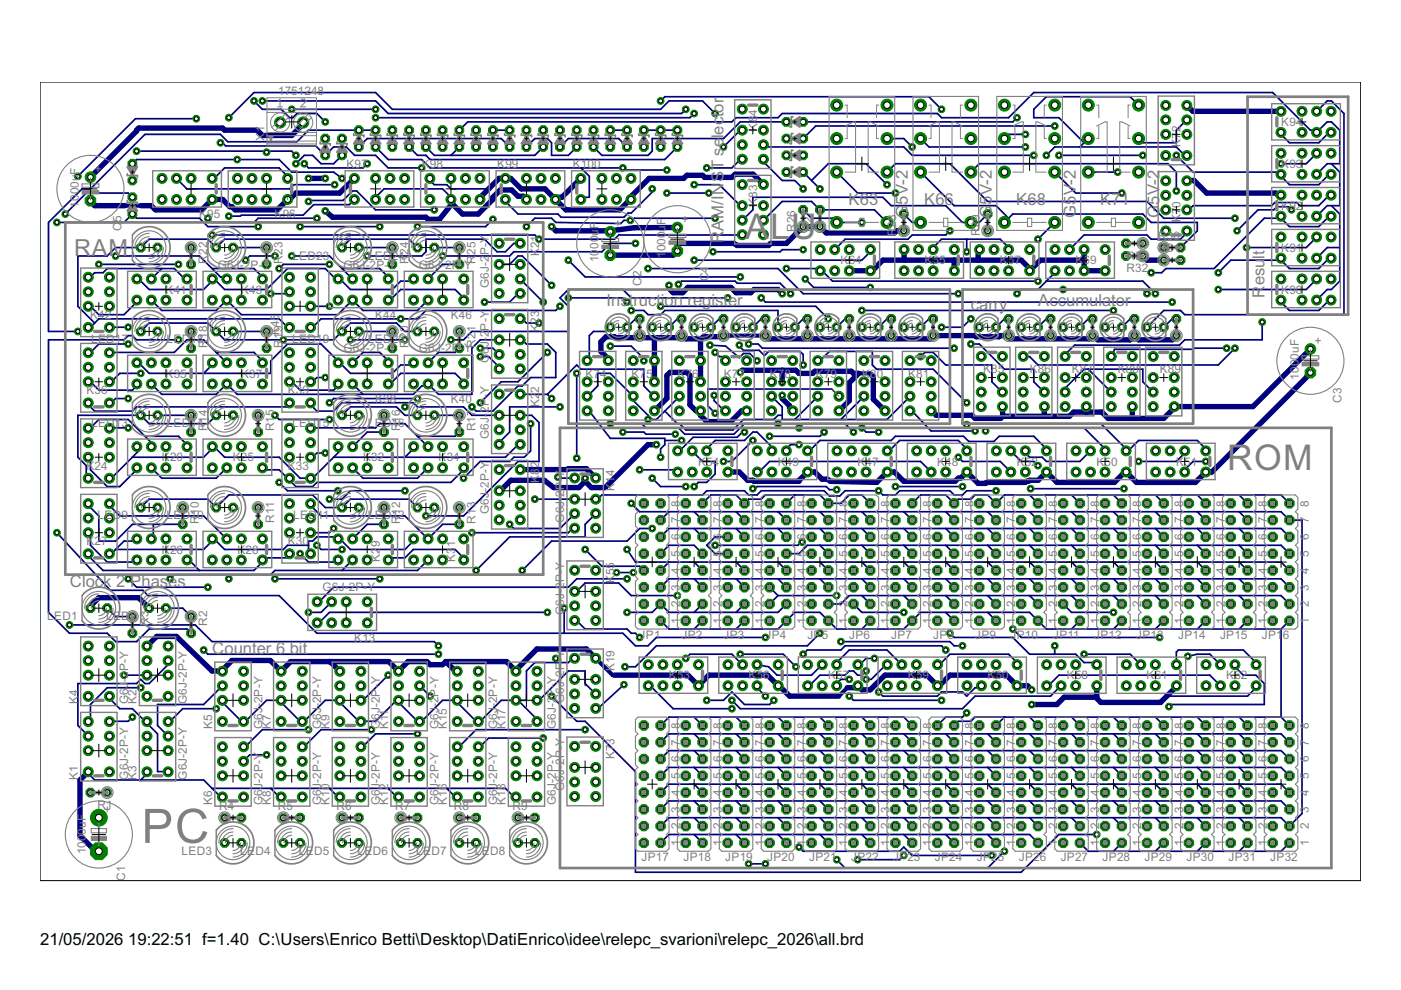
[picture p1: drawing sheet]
<svg xmlns="http://www.w3.org/2000/svg" width="297mm" height="210mm" viewBox="0 0 297 210" stroke-linecap="round" stroke-linejoin="round" font-family="sans-serif">
<defs><g id="words">
<text font-size="11.2" fill="#808080" x="30" y="178.7">PC</text>
<g font-size="8.4" fill="#808080">
<text x="158" y="50.7">ALU</text>
<text x="260.2" y="99.6">ROM</text>
</g>
<text font-size="5.6" fill="#808080" x="15.7" y="54.3">RAM</text>
<g font-size="4">
<text x="8.5" y="200.4">21/05/2026</text>
<text x="27.2" y="200.4">19:22:51 f=1.40 C:\Users\Enrico Betti\Desktop\DatiEnrico\idee\relepc_svarioni\relepc_2026\all.brd</text>
</g>
<g font-size="3.9" fill="#808080">
<text x="153.4" y="24.8" transform="rotate(-90 153.4 24.8)">tor</text>
<text x="179.9" y="43.5">K63</text>
<text x="192.5" y="46.2" transform="rotate(-90 192.5 46.2)">G</text>
<text x="192.5" y="43.4" transform="rotate(-90 192.5 43.4)">5V-2</text>
<text x="195.9" y="43.5">K66</text>
<text x="210.3" y="46.2" transform="rotate(-90 210.3 46.2)">G</text>
<text x="210.3" y="43.4" transform="rotate(-90 210.3 43.4)">5V-2</text>
<text x="215.5" y="43.5">K68</text>
<text x="228.1" y="46.2" transform="rotate(-90 228.1 46.2)">G5V-2</text>
<text x="233.2" y="43.5">K71</text>
<text x="245.8" y="46.2" transform="rotate(-90 245.8 46.2)">G5V-2</text>
<text x="153.4" y="51.5" transform="rotate(-90 153.4 51.5)">R</text>
<text x="153.4" y="48.9" transform="rotate(-90 153.4 48.9)">AM/INST selec</text>
<text x="268.1" y="54.8" transform="rotate(-90 268.1 54.8)">l</text>
<text x="268.1" y="54.1" transform="rotate(-90 268.1 54.1)">t</text>
<text x="128.6" y="64.9">Instruction register</text>
<text x="205.8" y="65.8">carry</text>
<text x="220.1" y="64.9">Accumulator</text>
<text x="268.1" y="63.1" transform="rotate(-90 268.1 63.1)">R</text>
<text x="268.1" y="60.5" transform="rotate(-90 268.1 60.5)">esu</text>
<text x="14.8" y="124.5">Clock 2 Phases</text>
<text x="45" y="138.7">Counter 6 bit</text>
</g>
<g font-size="2.8" fill="#808080">
<text x="59" y="20.1">1751248</text>
<text x="56.1" y="29.8" transform="rotate(-90 56.1 29.8)">X</text>
<text x="56.1" y="28.1" transform="rotate(-90 56.1 28.1)">1</text>
<text x="160.5" y="27.7" transform="rotate(-90 160.5 27.7)">K8</text>
<text x="160.5" y="24.6" transform="rotate(-90 160.5 24.6)">4</text>
<text x="271.7" y="26.7">K94</text>
<text x="73.4" y="35.6">K97</text>
<text x="89.4" y="35.6">K98</text>
<text x="105.4" y="35.6">K99</text>
<text x="121.4" y="35.6">K100</text>
<text x="250.3" y="31.1" transform="rotate(-90 250.3 31.1)">K72</text>
<text x="271.7" y="35.6">K93</text>
<text x="16.7" y="44" transform="rotate(-90 16.7 44)">1000uF</text>
<text x="25.8" y="47.1" transform="rotate(-90 25.8 47.1)">5</text>
<text x="42.2" y="46.3">K95</text>
<text x="58.2" y="46.3">K96</text>
<text x="141.1" y="47.7" transform="rotate(-90 141.1 47.7)">F</text>
<text x="160.5" y="43.7" transform="rotate(-90 160.5 43.7)">K83</text>
<text x="172.2" y="47.4" transform="rotate(-90 172.2 47.4)">2</text>
<text x="172.2" y="46" transform="rotate(-90 172.2 46)">7</text>
<text x="250.3" y="47.1" transform="rotate(-90 250.3 47.1)">K</text>
<text x="250.3" y="45.4" transform="rotate(-90 250.3 45.4)">70</text>
<text x="271.7" y="44.5">K92</text>
<text x="25.8" y="49" transform="rotate(-90 25.8 49)">C</text>
<text x="114.3" y="52.6" transform="rotate(-90 114.3 52.6)">21</text>
<text x="126.9" y="52.8" transform="rotate(-90 126.9 52.8)">00</text>
<text x="126.9" y="50" transform="rotate(-90 126.9 50)">u</text>
<text x="126.9" y="48.6" transform="rotate(-90 126.9 48.6)">F</text>
<text x="141.1" y="53.3" transform="rotate(-90 141.1 53.3)">000</text>
<text x="141.1" y="49.1" transform="rotate(-90 141.1 49.1)">u</text>
<text x="168.7" y="49.2" transform="rotate(-90 168.7 49.2)">R26</text>
<text x="172.2" y="49.2" transform="rotate(-90 172.2 49.2)">R</text>
<text x="190" y="50.1" transform="rotate(-90 190 50.1)">R28</text>
<text x="207.8" y="50.1" transform="rotate(-90 207.8 50.1)">R29</text>
<text x="245.6" y="50.9">R30</text>
<text x="245.6" y="53.5">R31</text>
<text x="271.7" y="53.4">K91</text>
<text x="43.9" y="55.9" transform="rotate(-90 43.9 55.9)">R22</text>
<text x="46.2" y="56.9">G6J-2P-Y</text>
<text x="59.9" y="55.9" transform="rotate(-90 59.9 55.9)">R23</text>
<text x="62" y="55">LED23</text>
<text x="72.8" y="56.9">G6J-2P-Y</text>
<text x="78" y="55">LED24</text>
<text x="86.6" y="55.9" transform="rotate(-90 86.6 55.9)">R</text>
<text x="86.6" y="54.1" transform="rotate(-90 86.6 54.1)">24</text>
<text x="88.8" y="56.9">G6J-2P-Y</text>
<text x="100.8" y="55.9" transform="rotate(-90 100.8 55.9)">R</text>
<text x="100.8" y="54.1" transform="rotate(-90 100.8 54.1)">25</text>
<text x="103.6" y="54.1" transform="rotate(-90 103.6 54.1)">P-Y</text>
<text x="114.3" y="54.3" transform="rotate(-90 114.3 54.3)">K</text>
<text x="126.9" y="55.6" transform="rotate(-90 126.9 55.6)">10</text>
<text x="136" y="58.7" transform="rotate(-90 136 58.7)">2</text>
<text x="141.1" y="54.7" transform="rotate(-90 141.1 54.7)">1</text>
<text x="150.2" y="59.6" transform="rotate(-90 150.2 59.6)">C4</text>
<text x="178.2" y="56.1">K64</text>
<text x="196" y="56.1">K65</text>
<text x="212" y="56.1">K67</text>
<text x="228" y="56.1">K69</text>
<text x="238.9" y="57.7">R32</text>
<text x="238.9" y="55">R33</text>
<text x="35.1" y="62.3">K41</text>
<text x="51.1" y="62.3">K43</text>
<text x="103.6" y="61.1" transform="rotate(-90 103.6 61.1)">G6J-2</text>
<text x="136" y="60.5" transform="rotate(-90 136 60.5)">C</text>
<text x="271.7" y="62.3">K90</text>
<text x="19.1" y="67.6">K42</text>
<text x="59.2" y="71.1" transform="rotate(-90 59.2 71.1)">K45</text>
<text x="59.9" y="71.9" transform="rotate(-90 59.9 71.9)">19</text>
<text x="79.6" y="67.6">K44</text>
<text x="95.6" y="67.6">K46</text>
<text x="103.6" y="71.5" transform="rotate(-90 103.6 71.5)">2</text>
<text x="103.6" y="70.1" transform="rotate(-90 103.6 70.1)">P-Y</text>
<text x="114.3" y="70.3" transform="rotate(-90 114.3 70.3)">K23</text>
<text x="19.3" y="72.8">LED17</text>
<text x="35.3" y="72.8">LED18</text>
<text x="43.9" y="73.7" transform="rotate(-90 43.9 73.7)">R18</text>
<text x="59.9" y="73.7" transform="rotate(-90 59.9 73.7)">R</text>
<text x="62" y="72.8">LED19</text>
<text x="72.8" y="74.7">G6J-2P-Y</text>
<text x="78" y="72.8">LED20</text>
<text x="86.6" y="73.7" transform="rotate(-90 86.6 73.7)">R20</text>
<text x="88.8" y="74.7">G6J-2P-Y</text>
<text x="100.8" y="73.7" transform="rotate(-90 100.8 73.7)">R21</text>
<text x="103.6" y="77.1" transform="rotate(-90 103.6 77.1)">G6</text>
<text x="103.6" y="73.6" transform="rotate(-90 103.6 73.6)">J-</text>
<text x="18.3" y="83.6">K36</text>
<text x="35.1" y="80.1">K35</text>
<text x="51.1" y="80.1">K37</text>
<text x="61" y="83.6">K39</text>
<text x="114.3" y="83.2" transform="rotate(-90 114.3 83.2)">2</text>
<text x="124.1" y="80.1">K7</text>
<text x="127.2" y="80.1">4</text>
<text x="133.9" y="80.1">K7</text>
<text x="137" y="80.1">5</text>
<text x="143.7" y="80.1">K7</text>
<text x="146.8" y="80.1">6</text>
<text x="153.4" y="80.1">K77</text>
<text x="163.2" y="80.1">K7</text>
<text x="166.3" y="80.1">8</text>
<text x="173" y="80.1">K79</text>
<text x="182.8" y="80.1">K8</text>
<text x="185.9" y="80.1">0</text>
<text x="192.6" y="80.1">K81</text>
<text x="208.4" y="79.2">K85</text>
<text x="218.3" y="79.2">K</text>
<text x="220" y="79.2">86</text>
<text x="227.2" y="79.2">K87</text>
<text x="237" y="79.2">K88</text>
<text x="245.9" y="79.2">K89</text>
<text x="275.4" y="80.5" transform="rotate(-90 275.4 80.5)">1000uF</text>
<text x="43.9" y="89.6" transform="rotate(-90 43.9 89.6)">14</text>
<text x="79.6" y="85.4">K38</text>
<text x="84.8" y="89.6" transform="rotate(-90 84.8 89.6)">16</text>
<text x="95.6" y="85.4">K40</text>
<text x="103.6" y="87.5" transform="rotate(-90 103.6 87.5)">2P-Y</text>
<text x="114.3" y="86.3" transform="rotate(-90 114.3 86.3)">K2</text>
<text x="284.4" y="85.4" transform="rotate(-90 284.4 85.4)">C3</text>
<text x="19.3" y="90.6">LED13</text>
<text x="35.3" y="90.6">LED14</text>
<text x="43.9" y="91.5" transform="rotate(-90 43.9 91.5)">R</text>
<text x="58.1" y="91.5" transform="rotate(-90 58.1 91.5)">R15</text>
<text x="62" y="90.6">LED15</text>
<text x="78" y="90.6">LED16</text>
<text x="84.8" y="91.5" transform="rotate(-90 84.8 91.5)">R</text>
<text x="100.8" y="91.5" transform="rotate(-90 100.8 91.5)">R17</text>
<text x="103.6" y="93.1" transform="rotate(-90 103.6 93.1)">G6J-</text>
<text x="18.3" y="99.6">K</text>
<text x="20" y="99.6">24</text>
<text x="34.3" y="97.8">K20</text>
<text x="49.3" y="97.8">K25</text>
<text x="61" y="99.6">K33</text>
<text x="77" y="97.8">K32</text>
<text x="93" y="97.8">K34</text>
<text x="114.3" y="99.2" transform="rotate(-90 114.3 99.2)">2</text>
<text x="119.6" y="101.3" transform="rotate(-90 119.6 101.3)">Y</text>
<text x="148" y="98.7">K54</text>
<text x="164.9" y="98.7">K49</text>
<text x="181.8" y="98.7">K47</text>
<text x="198.7" y="98.7">K48</text>
<text x="215.6" y="98.7">K52</text>
<text x="232.4" y="98.7">K50</text>
<text x="249.3" y="98.7">K51</text>
<text x="114.3" y="102.3" transform="rotate(-90 114.3 102.3)">K8</text>
<text x="119.6" y="105.3" transform="rotate(-90 119.6 105.3)">2P-</text>
<text x="130.3" y="104.1" transform="rotate(-90 130.3 104.1)">K14</text>
<text x="144.2" y="107.4" transform="rotate(-90 144.2 107.4)">8</text>
<text x="153" y="107.4" transform="rotate(-90 153 107.4)">8</text>
<text x="161.9" y="107.4" transform="rotate(-90 161.9 107.4)">8</text>
<text x="170.8" y="107.4" transform="rotate(-90 170.8 107.4)">8</text>
<text x="179.7" y="107.4" transform="rotate(-90 179.7 107.4)">8</text>
<text x="188.6" y="107.4" transform="rotate(-90 188.6 107.4)">8</text>
<text x="197.5" y="107.4" transform="rotate(-90 197.5 107.4)">8</text>
<text x="206.4" y="107.4" transform="rotate(-90 206.4 107.4)">8</text>
<text x="215.3" y="107.4" transform="rotate(-90 215.3 107.4)">8</text>
<text x="224.2" y="107.4" transform="rotate(-90 224.2 107.4)">8</text>
<text x="233" y="107.4" transform="rotate(-90 233 107.4)">8</text>
<text x="241.9" y="107.4" transform="rotate(-90 241.9 107.4)">8</text>
<text x="250.8" y="107.4" transform="rotate(-90 250.8 107.4)">8</text>
<text x="259.7" y="107.4" transform="rotate(-90 259.7 107.4)">8</text>
<text x="268.6" y="107.4" transform="rotate(-90 268.6 107.4)">8</text>
<text x="277.5" y="107.4" transform="rotate(-90 277.5 107.4)">8</text>
<text x="20.7" y="110.1">LED9</text>
<text x="35.3" y="110.1">LED10</text>
<text x="42.1" y="111" transform="rotate(-90 42.1 111)">R</text>
<text x="42.1" y="109.2" transform="rotate(-90 42.1 109.2)">10</text>
<text x="58.1" y="110.8" transform="rotate(-90 58.1 110.8)">R11</text>
<text x="62.2" y="110.1">LED11</text>
<text x="78" y="110.1">LED12</text>
<text x="84.8" y="111" transform="rotate(-90 84.8 111)">R</text>
<text x="84.8" y="109.2" transform="rotate(-90 84.8 109.2)">12</text>
<text x="100.8" y="111" transform="rotate(-90 100.8 111)">R13</text>
<text x="103.6" y="109.1" transform="rotate(-90 103.6 109.1)">G6J-2P-Y</text>
<text x="119.6" y="110.8" transform="rotate(-90 119.6 110.8)">G6J-</text>
<text x="144.2" y="111" transform="rotate(-90 144.2 111)">7</text>
<text x="153" y="111" transform="rotate(-90 153 111)">7</text>
<text x="161.9" y="111" transform="rotate(-90 161.9 111)">7</text>
<text x="170.8" y="111" transform="rotate(-90 170.8 111)">7</text>
<text x="179.7" y="111" transform="rotate(-90 179.7 111)">7</text>
<text x="188.6" y="111" transform="rotate(-90 188.6 111)">7</text>
<text x="197.5" y="111" transform="rotate(-90 197.5 111)">7</text>
<text x="206.4" y="111" transform="rotate(-90 206.4 111)">7</text>
<text x="215.3" y="111" transform="rotate(-90 215.3 111)">7</text>
<text x="224.2" y="111" transform="rotate(-90 224.2 111)">7</text>
<text x="233" y="111" transform="rotate(-90 233 111)">7</text>
<text x="241.9" y="111" transform="rotate(-90 241.9 111)">7</text>
<text x="250.8" y="111" transform="rotate(-90 250.8 111)">7</text>
<text x="259.7" y="111" transform="rotate(-90 259.7 111)">7</text>
<text x="268.6" y="111" transform="rotate(-90 268.6 111)">7</text>
<text x="277.5" y="111" transform="rotate(-90 277.5 111)">7</text>
<text x="18.3" y="115.6">K</text>
<text x="20" y="115.6">27</text>
<text x="34.3" y="117.4">K26</text>
<text x="50.3" y="117.4">K28</text>
<text x="61" y="115.6">K30</text>
<text x="80.5" y="119.1" transform="rotate(-90 80.5 119.1)">K2</text>
<text x="80.5" y="116" transform="rotate(-90 80.5 116)">9</text>
<text x="96.5" y="119.1" transform="rotate(-90 96.5 119.1)">K31</text>
<text x="144.2" y="118.1" transform="rotate(-90 144.2 118.1)">5</text>
<text x="144.2" y="114.5" transform="rotate(-90 144.2 114.5)">6</text>
<text x="153" y="118.1" transform="rotate(-90 153 118.1)">5</text>
<text x="153" y="114.5" transform="rotate(-90 153 114.5)">6</text>
<text x="161.9" y="118.1" transform="rotate(-90 161.9 118.1)">5</text>
<text x="161.9" y="114.5" transform="rotate(-90 161.9 114.5)">6</text>
<text x="170.8" y="118.1" transform="rotate(-90 170.8 118.1)">5</text>
<text x="170.8" y="114.5" transform="rotate(-90 170.8 114.5)">6</text>
<text x="179.7" y="118.1" transform="rotate(-90 179.7 118.1)">5</text>
<text x="179.7" y="114.5" transform="rotate(-90 179.7 114.5)">6</text>
<text x="188.6" y="118.1" transform="rotate(-90 188.6 118.1)">5</text>
<text x="188.6" y="114.5" transform="rotate(-90 188.6 114.5)">6</text>
<text x="197.5" y="118.1" transform="rotate(-90 197.5 118.1)">5</text>
<text x="197.5" y="114.5" transform="rotate(-90 197.5 114.5)">6</text>
<text x="206.4" y="118.1" transform="rotate(-90 206.4 118.1)">5</text>
<text x="206.4" y="114.5" transform="rotate(-90 206.4 114.5)">6</text>
<text x="215.3" y="118.1" transform="rotate(-90 215.3 118.1)">5</text>
<text x="215.3" y="114.5" transform="rotate(-90 215.3 114.5)">6</text>
<text x="224.2" y="118.1" transform="rotate(-90 224.2 118.1)">5</text>
<text x="224.2" y="114.5" transform="rotate(-90 224.2 114.5)">6</text>
<text x="233" y="118.1" transform="rotate(-90 233 118.1)">5</text>
<text x="233" y="114.5" transform="rotate(-90 233 114.5)">6</text>
<text x="241.9" y="118.1" transform="rotate(-90 241.9 118.1)">5</text>
<text x="241.9" y="114.5" transform="rotate(-90 241.9 114.5)">6</text>
<text x="250.8" y="118.1" transform="rotate(-90 250.8 118.1)">5</text>
<text x="250.8" y="114.5" transform="rotate(-90 250.8 114.5)">6</text>
<text x="259.7" y="118.1" transform="rotate(-90 259.7 118.1)">5</text>
<text x="259.7" y="114.5" transform="rotate(-90 259.7 114.5)">6</text>
<text x="268.6" y="118.1" transform="rotate(-90 268.6 118.1)">5</text>
<text x="268.6" y="114.5" transform="rotate(-90 268.6 114.5)">6</text>
<text x="277.5" y="118.1" transform="rotate(-90 277.5 118.1)">5</text>
<text x="277.5" y="114.5" transform="rotate(-90 277.5 114.5)">6</text>
<text x="68.4" y="125.4">G6J-2P-Y</text>
<text x="130.3" y="123.7" transform="rotate(-90 130.3 123.7)">K</text>
<text x="130.3" y="122" transform="rotate(-90 130.3 122)">55</text>
<text x="144.2" y="125.2" transform="rotate(-90 144.2 125.2)">3</text>
<text x="144.2" y="121.6" transform="rotate(-90 144.2 121.6)">4</text>
<text x="153" y="125.2" transform="rotate(-90 153 125.2)">3</text>
<text x="153" y="121.6" transform="rotate(-90 153 121.6)">4</text>
<text x="161.9" y="125.2" transform="rotate(-90 161.9 125.2)">3</text>
<text x="161.9" y="121.6" transform="rotate(-90 161.9 121.6)">4</text>
<text x="170.8" y="125.2" transform="rotate(-90 170.8 125.2)">3</text>
<text x="170.8" y="121.6" transform="rotate(-90 170.8 121.6)">4</text>
<text x="179.7" y="125.2" transform="rotate(-90 179.7 125.2)">3</text>
<text x="179.7" y="121.6" transform="rotate(-90 179.7 121.6)">4</text>
<text x="188.6" y="125.2" transform="rotate(-90 188.6 125.2)">3</text>
<text x="188.6" y="121.6" transform="rotate(-90 188.6 121.6)">4</text>
<text x="197.5" y="125.2" transform="rotate(-90 197.5 125.2)">3</text>
<text x="197.5" y="121.6" transform="rotate(-90 197.5 121.6)">4</text>
<text x="206.4" y="125.2" transform="rotate(-90 206.4 125.2)">3</text>
<text x="206.4" y="121.6" transform="rotate(-90 206.4 121.6)">4</text>
<text x="215.3" y="125.2" transform="rotate(-90 215.3 125.2)">3</text>
<text x="215.3" y="121.6" transform="rotate(-90 215.3 121.6)">4</text>
<text x="224.2" y="125.2" transform="rotate(-90 224.2 125.2)">3</text>
<text x="224.2" y="121.6" transform="rotate(-90 224.2 121.6)">4</text>
<text x="233" y="125.2" transform="rotate(-90 233 125.2)">3</text>
<text x="233" y="121.6" transform="rotate(-90 233 121.6)">4</text>
<text x="241.9" y="125.2" transform="rotate(-90 241.9 125.2)">3</text>
<text x="241.9" y="121.6" transform="rotate(-90 241.9 121.6)">4</text>
<text x="250.8" y="125.2" transform="rotate(-90 250.8 125.2)">3</text>
<text x="250.8" y="121.6" transform="rotate(-90 250.8 121.6)">4</text>
<text x="259.7" y="125.2" transform="rotate(-90 259.7 125.2)">3</text>
<text x="259.7" y="121.6" transform="rotate(-90 259.7 121.6)">4</text>
<text x="268.6" y="125.2" transform="rotate(-90 268.6 125.2)">3</text>
<text x="268.6" y="121.6" transform="rotate(-90 268.6 121.6)">4</text>
<text x="277.5" y="125.2" transform="rotate(-90 277.5 125.2)">3</text>
<text x="277.5" y="121.6" transform="rotate(-90 277.5 121.6)">4</text>
<text x="10" y="131.5">LED1</text>
<text x="22.5" y="131.5">LED2</text>
<text x="119.6" y="130.4" transform="rotate(-90 119.6 130.4)">G6J-2P-Y</text>
<text x="144.2" y="128.8" transform="rotate(-90 144.2 128.8)">2</text>
<text x="153" y="128.8" transform="rotate(-90 153 128.8)">2</text>
<text x="161.9" y="128.8" transform="rotate(-90 161.9 128.8)">2</text>
<text x="170.8" y="128.8" transform="rotate(-90 170.8 128.8)">2</text>
<text x="179.7" y="128.8" transform="rotate(-90 179.7 128.8)">2</text>
<text x="188.6" y="128.8" transform="rotate(-90 188.6 128.8)">2</text>
<text x="197.5" y="128.8" transform="rotate(-90 197.5 128.8)">2</text>
<text x="206.4" y="128.8" transform="rotate(-90 206.4 128.8)">2</text>
<text x="215.3" y="128.8" transform="rotate(-90 215.3 128.8)">2</text>
<text x="224.2" y="128.8" transform="rotate(-90 224.2 128.8)">2</text>
<text x="233" y="128.8" transform="rotate(-90 233 128.8)">2</text>
<text x="241.9" y="128.8" transform="rotate(-90 241.9 128.8)">2</text>
<text x="250.8" y="128.8" transform="rotate(-90 250.8 128.8)">2</text>
<text x="259.7" y="128.8" transform="rotate(-90 259.7 128.8)">2</text>
<text x="268.6" y="128.8" transform="rotate(-90 268.6 128.8)">2</text>
<text x="277.5" y="128.8" transform="rotate(-90 277.5 128.8)">2</text>
<text x="31.5" y="132.7" transform="rotate(-90 31.5 132.7)">R3</text>
<text x="43.9" y="132.7" transform="rotate(-90 43.9 132.7)">R2</text>
<text x="75.1" y="136">K13</text>
<text x="135.6" y="135.5">JP1</text>
<text x="144.2" y="132.3" transform="rotate(-90 144.2 132.3)">1</text>
<text x="144.5" y="135.5">JP2</text>
<text x="153" y="132.3" transform="rotate(-90 153 132.3)">1</text>
<text x="153.4" y="135.5">JP3</text>
<text x="161.9" y="132.3" transform="rotate(-90 161.9 132.3)">1</text>
<text x="162.3" y="135.5">JP4</text>
<text x="170.8" y="132.3" transform="rotate(-90 170.8 132.3)">1</text>
<text x="171.2" y="135.5">JP5</text>
<text x="179.7" y="132.3" transform="rotate(-90 179.7 132.3)">1</text>
<text x="180.1" y="135.5">JP6</text>
<text x="188.6" y="132.3" transform="rotate(-90 188.6 132.3)">1</text>
<text x="189" y="135.5">JP7</text>
<text x="197.5" y="132.3" transform="rotate(-90 197.5 132.3)">1</text>
<text x="197.8" y="135.5">JP8</text>
<text x="206.4" y="132.3" transform="rotate(-90 206.4 132.3)">1</text>
<text x="206.7" y="135.5">JP9</text>
<text x="214.2" y="135.5">JP10</text>
<text x="215.3" y="132.3" transform="rotate(-90 215.3 132.3)">1</text>
<text x="223.3" y="135.5">JP11</text>
<text x="224.2" y="132.3" transform="rotate(-90 224.2 132.3)">1</text>
<text x="232" y="135.5">JP12</text>
<text x="233" y="132.3" transform="rotate(-90 233 132.3)">1</text>
<text x="240.9" y="135.5">JP13</text>
<text x="241.9" y="132.3" transform="rotate(-90 241.9 132.3)">1</text>
<text x="249.8" y="135.5">JP14</text>
<text x="250.8" y="132.3" transform="rotate(-90 250.8 132.3)">1</text>
<text x="258.7" y="135.5">JP15</text>
<text x="259.7" y="132.3" transform="rotate(-90 259.7 132.3)">1</text>
<text x="267.6" y="135.5">JP1</text>
<text x="268.6" y="132.3" transform="rotate(-90 268.6 132.3)">1</text>
<text x="272" y="135.5">6</text>
<text x="277.5" y="132.3" transform="rotate(-90 277.5 132.3)">1</text>
<text x="27.2" y="142.4" transform="rotate(-90 27.2 142.4)">P-Y</text>
<text x="119.6" y="140.4" transform="rotate(-90 119.6 140.4)">-Y</text>
<text x="130.3" y="142.3" transform="rotate(-90 130.3 142.3)">K19</text>
<text x="16.5" y="149.3" transform="rotate(-90 16.5 149.3)">K4</text>
<text x="27.2" y="149.3" transform="rotate(-90 27.2 149.3)">G6J</text>
<text x="27.2" y="144.6" transform="rotate(-90 27.2 144.6)">-2</text>
<text x="29" y="149.3" transform="rotate(-90 29 149.3)">K2</text>
<text x="39.6" y="149.3" transform="rotate(-90 39.6 149.3)">G6J-2P-Y</text>
<text x="119.6" y="149.1" transform="rotate(-90 119.6 149.1)">G6J-2P</text>
<text x="141.8" y="144">K53</text>
<text x="158.7" y="144">K56</text>
<text x="175.6" y="144">K57</text>
<text x="192.4" y="144">K59</text>
<text x="209.3" y="144">K60</text>
<text x="226.2" y="144">K58</text>
<text x="243.1" y="144">K61</text>
<text x="260" y="144">K62</text>
<text x="45" y="154.7" transform="rotate(-90 45 154.7)">K5</text>
<text x="55.6" y="154.7" transform="rotate(-90 55.6 154.7)">G6J-2P-Y</text>
<text x="57.4" y="154.7" transform="rotate(-90 57.4 154.7)">K7</text>
<text x="68.1" y="154.7" transform="rotate(-90 68.1 154.7)">G6J-2P-Y</text>
<text x="69.8" y="154.7" transform="rotate(-90 69.8 154.7)">K9</text>
<text x="80.5" y="154.7" transform="rotate(-90 80.5 154.7)">G6J-2P-Y</text>
<text x="82.3" y="154.7" transform="rotate(-90 82.3 154.7)">K11</text>
<text x="93" y="154.7" transform="rotate(-90 93 154.7)">G6J-2P-Y</text>
<text x="94.7" y="154.7" transform="rotate(-90 94.7 154.7)">K15</text>
<text x="105.4" y="154.7" transform="rotate(-90 105.4 154.7)">G6J-2P-Y</text>
<text x="107.2" y="154.7" transform="rotate(-90 107.2 154.7)">K17</text>
<text x="117.8" y="154.7" transform="rotate(-90 117.8 154.7)">G6J-2P-Y</text>
<text x="144.2" y="154.5" transform="rotate(-90 144.2 154.5)">8</text>
<text x="153" y="154.5" transform="rotate(-90 153 154.5)">8</text>
<text x="161.9" y="154.5" transform="rotate(-90 161.9 154.5)">8</text>
<text x="170.8" y="154.5" transform="rotate(-90 170.8 154.5)">8</text>
<text x="179.7" y="154.5" transform="rotate(-90 179.7 154.5)">8</text>
<text x="188.6" y="154.5" transform="rotate(-90 188.6 154.5)">8</text>
<text x="197.5" y="154.5" transform="rotate(-90 197.5 154.5)">8</text>
<text x="206.4" y="154.5" transform="rotate(-90 206.4 154.5)">8</text>
<text x="215.3" y="154.5" transform="rotate(-90 215.3 154.5)">8</text>
<text x="224.2" y="154.5" transform="rotate(-90 224.2 154.5)">8</text>
<text x="233" y="154.5" transform="rotate(-90 233 154.5)">8</text>
<text x="241.9" y="154.5" transform="rotate(-90 241.9 154.5)">8</text>
<text x="250.8" y="154.5" transform="rotate(-90 250.8 154.5)">8</text>
<text x="259.7" y="154.5" transform="rotate(-90 259.7 154.5)">8</text>
<text x="268.6" y="154.5" transform="rotate(-90 268.6 154.5)">8</text>
<text x="277.5" y="154.5" transform="rotate(-90 277.5 154.5)">8</text>
<text x="130.3" y="161" transform="rotate(-90 130.3 161)">K73</text>
<text x="144.2" y="161.6" transform="rotate(-90 144.2 161.6)">6</text>
<text x="144.2" y="158.1" transform="rotate(-90 144.2 158.1)">7</text>
<text x="153" y="161.6" transform="rotate(-90 153 161.6)">6</text>
<text x="153" y="158.1" transform="rotate(-90 153 158.1)">7</text>
<text x="161.9" y="161.6" transform="rotate(-90 161.9 161.6)">6</text>
<text x="161.9" y="158.1" transform="rotate(-90 161.9 158.1)">7</text>
<text x="170.8" y="161.6" transform="rotate(-90 170.8 161.6)">6</text>
<text x="170.8" y="158.1" transform="rotate(-90 170.8 158.1)">7</text>
<text x="179.7" y="161.6" transform="rotate(-90 179.7 161.6)">6</text>
<text x="179.7" y="158.1" transform="rotate(-90 179.7 158.1)">7</text>
<text x="188.6" y="161.6" transform="rotate(-90 188.6 161.6)">6</text>
<text x="188.6" y="158.1" transform="rotate(-90 188.6 158.1)">7</text>
<text x="197.5" y="161.6" transform="rotate(-90 197.5 161.6)">6</text>
<text x="197.5" y="158.1" transform="rotate(-90 197.5 158.1)">7</text>
<text x="206.4" y="161.6" transform="rotate(-90 206.4 161.6)">6</text>
<text x="206.4" y="158.1" transform="rotate(-90 206.4 158.1)">7</text>
<text x="215.3" y="161.6" transform="rotate(-90 215.3 161.6)">6</text>
<text x="215.3" y="158.1" transform="rotate(-90 215.3 158.1)">7</text>
<text x="224.2" y="161.6" transform="rotate(-90 224.2 161.6)">6</text>
<text x="224.2" y="158.1" transform="rotate(-90 224.2 158.1)">7</text>
<text x="233" y="161.6" transform="rotate(-90 233 161.6)">6</text>
<text x="233" y="158.1" transform="rotate(-90 233 158.1)">7</text>
<text x="241.9" y="161.6" transform="rotate(-90 241.9 161.6)">6</text>
<text x="241.9" y="158.1" transform="rotate(-90 241.9 158.1)">7</text>
<text x="250.8" y="161.6" transform="rotate(-90 250.8 161.6)">6</text>
<text x="250.8" y="158.1" transform="rotate(-90 250.8 158.1)">7</text>
<text x="259.7" y="161.6" transform="rotate(-90 259.7 161.6)">6</text>
<text x="259.7" y="158.1" transform="rotate(-90 259.7 158.1)">7</text>
<text x="268.6" y="161.6" transform="rotate(-90 268.6 161.6)">6</text>
<text x="268.6" y="158.1" transform="rotate(-90 268.6 158.1)">7</text>
<text x="277.5" y="161.6" transform="rotate(-90 277.5 161.6)">6</text>
<text x="277.5" y="158.1" transform="rotate(-90 277.5 158.1)">7</text>
<text x="16.5" y="165.3" transform="rotate(-90 16.5 165.3)">K1</text>
<text x="27.2" y="165.3" transform="rotate(-90 27.2 165.3)">G6J-2P-Y</text>
<text x="29" y="165.3" transform="rotate(-90 29 165.3)">K3</text>
<text x="39.6" y="165.3" transform="rotate(-90 39.6 165.3)">G6J-2P-Y</text>
<text x="119.6" y="167.7" transform="rotate(-90 119.6 167.7)">G6J-2P-Y</text>
<text x="144.2" y="165.2" transform="rotate(-90 144.2 165.2)">5</text>
<text x="153" y="165.2" transform="rotate(-90 153 165.2)">5</text>
<text x="161.9" y="165.2" transform="rotate(-90 161.9 165.2)">5</text>
<text x="170.8" y="165.2" transform="rotate(-90 170.8 165.2)">5</text>
<text x="179.7" y="165.2" transform="rotate(-90 179.7 165.2)">5</text>
<text x="188.6" y="165.2" transform="rotate(-90 188.6 165.2)">5</text>
<text x="197.5" y="165.2" transform="rotate(-90 197.5 165.2)">5</text>
<text x="206.4" y="165.2" transform="rotate(-90 206.4 165.2)">5</text>
<text x="215.3" y="165.2" transform="rotate(-90 215.3 165.2)">5</text>
<text x="224.2" y="165.2" transform="rotate(-90 224.2 165.2)">5</text>
<text x="233" y="165.2" transform="rotate(-90 233 165.2)">5</text>
<text x="241.9" y="165.2" transform="rotate(-90 241.9 165.2)">5</text>
<text x="250.8" y="165.2" transform="rotate(-90 250.8 165.2)">5</text>
<text x="259.7" y="165.2" transform="rotate(-90 259.7 165.2)">5</text>
<text x="268.6" y="165.2" transform="rotate(-90 268.6 165.2)">5</text>
<text x="277.5" y="165.2" transform="rotate(-90 277.5 165.2)">5</text>
<text x="20.7" y="171.5">R1</text>
<text x="45" y="170.7" transform="rotate(-90 45 170.7)">K6</text>
<text x="46.5" y="171.7">R4</text>
<text x="55.6" y="170.7" transform="rotate(-90 55.6 170.7)">G6J-2P-Y</text>
<text x="57.4" y="170.7" transform="rotate(-90 57.4 170.7)">K8</text>
<text x="58.9" y="171.7">R5</text>
<text x="68.1" y="170.7" transform="rotate(-90 68.1 170.7)">G6J-2P-Y</text>
<text x="69.8" y="170.7" transform="rotate(-90 69.8 170.7)">K10</text>
<text x="71.3" y="171.7">R6</text>
<text x="80.5" y="170.7" transform="rotate(-90 80.5 170.7)">G6J-2P-Y</text>
<text x="82.3" y="170.7" transform="rotate(-90 82.3 170.7)">K12</text>
<text x="83.8" y="171.7">R7</text>
<text x="93" y="170.7" transform="rotate(-90 93 170.7)">G6J-2P-Y</text>
<text x="94.7" y="170.7" transform="rotate(-90 94.7 170.7)">K16</text>
<text x="96.2" y="171.7">R8</text>
<text x="105.4" y="170.7" transform="rotate(-90 105.4 170.7)">G6J-2P-Y</text>
<text x="107.2" y="170.7" transform="rotate(-90 107.2 170.7)">K18</text>
<text x="108.7" y="171.7">R9</text>
<text x="117.8" y="170.7" transform="rotate(-90 117.8 170.7)">G6J-2P-Y</text>
<text x="144.2" y="172.3" transform="rotate(-90 144.2 172.3)">3</text>
<text x="144.2" y="168.8" transform="rotate(-90 144.2 168.8)">4</text>
<text x="153" y="172.3" transform="rotate(-90 153 172.3)">3</text>
<text x="153" y="168.8" transform="rotate(-90 153 168.8)">4</text>
<text x="161.9" y="172.3" transform="rotate(-90 161.9 172.3)">3</text>
<text x="161.9" y="168.8" transform="rotate(-90 161.9 168.8)">4</text>
<text x="170.8" y="172.3" transform="rotate(-90 170.8 172.3)">3</text>
<text x="170.8" y="168.8" transform="rotate(-90 170.8 168.8)">4</text>
<text x="179.7" y="172.3" transform="rotate(-90 179.7 172.3)">3</text>
<text x="179.7" y="168.8" transform="rotate(-90 179.7 168.8)">4</text>
<text x="188.6" y="172.3" transform="rotate(-90 188.6 172.3)">3</text>
<text x="188.6" y="168.8" transform="rotate(-90 188.6 168.8)">4</text>
<text x="197.5" y="172.3" transform="rotate(-90 197.5 172.3)">3</text>
<text x="197.5" y="168.8" transform="rotate(-90 197.5 168.8)">4</text>
<text x="206.4" y="172.3" transform="rotate(-90 206.4 172.3)">3</text>
<text x="206.4" y="168.8" transform="rotate(-90 206.4 168.8)">4</text>
<text x="215.3" y="172.3" transform="rotate(-90 215.3 172.3)">3</text>
<text x="215.3" y="168.8" transform="rotate(-90 215.3 168.8)">4</text>
<text x="224.2" y="172.3" transform="rotate(-90 224.2 172.3)">3</text>
<text x="224.2" y="168.8" transform="rotate(-90 224.2 168.8)">4</text>
<text x="233" y="172.3" transform="rotate(-90 233 172.3)">3</text>
<text x="233" y="168.8" transform="rotate(-90 233 168.8)">4</text>
<text x="241.9" y="172.3" transform="rotate(-90 241.9 172.3)">3</text>
<text x="241.9" y="168.8" transform="rotate(-90 241.9 168.8)">4</text>
<text x="250.8" y="172.3" transform="rotate(-90 250.8 172.3)">3</text>
<text x="250.8" y="168.8" transform="rotate(-90 250.8 168.8)">4</text>
<text x="259.7" y="172.3" transform="rotate(-90 259.7 172.3)">3</text>
<text x="259.7" y="168.8" transform="rotate(-90 259.7 168.8)">4</text>
<text x="268.6" y="172.3" transform="rotate(-90 268.6 172.3)">3</text>
<text x="268.6" y="168.8" transform="rotate(-90 268.6 168.8)">4</text>
<text x="277.5" y="172.3" transform="rotate(-90 277.5 172.3)">3</text>
<text x="277.5" y="168.8" transform="rotate(-90 277.5 168.8)">4</text>
<text x="144.2" y="179.4" transform="rotate(-90 144.2 179.4)">1</text>
<text x="144.2" y="175.9" transform="rotate(-90 144.2 175.9)">2</text>
<text x="153" y="179.4" transform="rotate(-90 153 179.4)">1</text>
<text x="153" y="175.9" transform="rotate(-90 153 175.9)">2</text>
<text x="161.9" y="179.4" transform="rotate(-90 161.9 179.4)">1</text>
<text x="161.9" y="175.9" transform="rotate(-90 161.9 175.9)">2</text>
<text x="170.8" y="179.4" transform="rotate(-90 170.8 179.4)">1</text>
<text x="170.8" y="175.9" transform="rotate(-90 170.8 175.9)">2</text>
<text x="179.7" y="179.4" transform="rotate(-90 179.7 179.4)">1</text>
<text x="179.7" y="175.9" transform="rotate(-90 179.7 175.9)">2</text>
<text x="188.6" y="179.4" transform="rotate(-90 188.6 179.4)">1</text>
<text x="188.6" y="175.9" transform="rotate(-90 188.6 175.9)">2</text>
<text x="197.5" y="179.4" transform="rotate(-90 197.5 179.4)">1</text>
<text x="197.5" y="175.9" transform="rotate(-90 197.5 175.9)">2</text>
<text x="206.4" y="179.4" transform="rotate(-90 206.4 179.4)">1</text>
<text x="206.4" y="175.9" transform="rotate(-90 206.4 175.9)">2</text>
<text x="215.3" y="179.4" transform="rotate(-90 215.3 179.4)">1</text>
<text x="215.3" y="175.9" transform="rotate(-90 215.3 175.9)">2</text>
<text x="224.2" y="179.4" transform="rotate(-90 224.2 179.4)">1</text>
<text x="224.2" y="175.9" transform="rotate(-90 224.2 175.9)">2</text>
<text x="233" y="179.4" transform="rotate(-90 233 179.4)">1</text>
<text x="233" y="175.9" transform="rotate(-90 233 175.9)">2</text>
<text x="241.9" y="179.4" transform="rotate(-90 241.9 179.4)">1</text>
<text x="241.9" y="175.9" transform="rotate(-90 241.9 175.9)">2</text>
<text x="250.8" y="179.4" transform="rotate(-90 250.8 179.4)">1</text>
<text x="250.8" y="175.9" transform="rotate(-90 250.8 175.9)">2</text>
<text x="259.7" y="179.4" transform="rotate(-90 259.7 179.4)">1</text>
<text x="259.7" y="175.9" transform="rotate(-90 259.7 175.9)">2</text>
<text x="268.6" y="179.4" transform="rotate(-90 268.6 179.4)">1</text>
<text x="268.6" y="175.9" transform="rotate(-90 268.6 175.9)">2</text>
<text x="277.5" y="179.4" transform="rotate(-90 277.5 179.4)">1</text>
<text x="277.5" y="175.9" transform="rotate(-90 277.5 175.9)">2</text>
<text x="18.2" y="181.2" transform="rotate(-90 18.2 181.2)">1000uF</text>
<text x="38.5" y="181.2">LED3</text>
<text x="50.9" y="181.2">LED4</text>
<text x="63.4" y="181.2">LED5</text>
<text x="75.8" y="181.2">LED6</text>
<text x="88.3" y="181.2">LED7</text>
<text x="100.7" y="181.2">LED8</text>
<text x="136" y="182.6">JP17</text>
<text x="144.9" y="182.6">JP18</text>
<text x="153.8" y="182.6">JP19</text>
<text x="162.7" y="182.6">JP20</text>
<text x="171.6" y="182.6">JP21</text>
<text x="180.4" y="182.6">JP22</text>
<text x="189.3" y="182.6">JP23</text>
<text x="198.2" y="182.6">JP24</text>
<text x="207.1" y="182.6">JP25</text>
<text x="216" y="182.6">JP26</text>
<text x="224.9" y="182.6">JP27</text>
<text x="233.8" y="182.6">JP28</text>
<text x="242.7" y="182.6">JP29</text>
<text x="251.6" y="182.6">JP30</text>
<text x="260.4" y="182.6">JP31</text>
<text x="269.3" y="182.6">JP32</text>
<text x="26.6" y="186.7" transform="rotate(-90 26.6 186.7)">C1</text>
</g>
</g></defs>
<g fill="none" stroke="#000080" stroke-width=".36">
<path d="M19.2 37.4v.2M28.1 34.7l.9-.9h30.2l2.6 2.7h8.9l1.8 1.3M29 32h27.3l.2 .3 .2-.3h5.1l.9 .9M37.4 37.8l2.2 2.2h21.8l.9-.8h8.7M41.6 25.2h-12.9l-12.2 12.2M45 37.8l.8-.4 1.8-1.8h11.6l1.8 1.8v.4M46.7 30.3h.5l.6 .6h19.2l2 2 1.7-1.7h2.7l1.8 1.7h4.4l2.7 2.7h7.1M53.8 21.4l1.8 1.8h4l1.8 1.8h.7l.8-.9h4.3l1.8 1.7M55.6 21.4h24l2.7 2.7h62.2l.9-.9M61.8 23.2h17.8M64.5 34.7l.9 .9h11.6l.9-.9M72.5 32.9l-1.8 1.8h-2.6l-1.8-1.8h-1.8l-1.8 1.8"/>
<path d="M76.1 31.2l1.8-1.8h28.4l1.8 1.8M79.6 31.2l2.7 2.6h7.1l1.8 1.8h40.9l.4 .4h8.9M79.6 27.6h-14.2l-2.5 2.5h-14.6l-1.6-1.6h-16l-11.5 11.5h-1.8l-7.1 7.2v23.1h6.2M86.7 31.2l1.8 1.7h1.8l.9 .9h49.7l2.7-2.6M90.3 31.2l1.8 1.7h21.3l1.8-1.7M91.1 37.8l.1 .5 .9 .9h2.6l.9 .8h8M97.4 27.6l1.8-1.8h56l.9-.8h8.9l.8-.9h32.9l.9 .9h14.2l5.4-5.4h50.6l8 8h.9l.4 .5 2.3-2.3h.9l1.8 1.8v7.1h-2.7l-2.3 2.3M97.4 31.2l-1.8 1.7M104.5 27.6h3.6M111.6 31.2l1.8-1.8h2.7l.8 .9v2.6h3.6l1.8-1.7M118.7 31.2l1.8-1.8h10.7l1.7 1.8M123.2 35.6l1.7 1.8v4.4h-1.7l-.1 .5"/>
<path d="M129.4 27.6h3.5M136.5 27.6h7.1M140.1 21.4l.8-.9h56.1l2.6 2.7M147.2 39.2h5.3l4.5 4.4h.4M147.2 24.1l-.9 .9h-66.7M151.6 24.1l-2.7-2.7h-7.1l-1.7 1.8h-56.9l-3.6-3.6h-25.8l-5.3 5.4M157.4 33.8h-.4l-1.8 1.8h-5.4M157.4 27.6h-.4l-3.6 3.6M161.9 30.7l.4 .5h29.3l1.8 1.7h25.8M161.9 33.8h-.5l4.4 4.5h2.7l1.8 1.7M166.7 25.8h-9.7l-3.6 3.6h-15.1v2.6l-.9 .9h-9.8l-1.8-1.7M170.3 36.5l3.5 3.5"/>
<path d="M172.1 38.3l3.5-3.6h8l4.5 4.5M177.4 36.5l4.4 4.4h8M188.1 36.5l1.7-1.8h11.6l8 8h33.8l3.5 3.6h15.1M188.1 29.4h3.5l1.8 1.8M195.2 29.4l1.8 1.8h20.4M195.2 36.5l7.1 7.1h8.9l2.6 2.7M205.8 36.5l1.8-1.8h40l1.8 1.8v4M215.6 25l-.9 .8h-44.4M217.4 28.5h-3.6l-.8 .9M221.8 32.9l1.8-1.7h25.8l1.8 1.7 .4 .1M223.6 26.7h-50.6l-2.7 2.7M223.6 36.5l4.5 4.4h9.7"/>
<path d="M224.5 32.9h17.8M230.7 36.5h6.3M230.7 29.4l-1.7 1.8M241.4 22.3l-1.8-1.8h-17.8l-2.6 2.7v1.8h5.3l5.3 5.3M249.4 32.9l3.6 3.6h17.7l.9 .5v.4l1.8 1.8h6.2l1.8-1.8 .8-.4M251.6 25.4l-2.2 2.2v2.7h-7.1l-.9-.9M271.6 28.1v.4l1.8 1.8h6.2l1.8-1.8 .8-.4M279.1 32.5l-2.2 2.2h-5.3M279.1 23.6l2.3-2.2h.9l2.6 2.7v42.6h-33.7l-.9-.9h-3.6l-3.5 3.6M282.3 34.7l1.8 1.8v7.1h-2.7l-2.3 2.2M12.1 47.2h14.2l1.8-1.8 .9 .9h13.3l1.8 1.7h10.6M18.7 58.8l.5-.1 .9-.9h1.7l.9-.9h14.3l1.7 1.8h.9v.4"/>
<path d="M21 56h16.8M24.5 54.3h17.8l4.4 4.4h.9l.5 .4M28.1 41.8l-.9-.9h-8.9l-4.5 4.5M29 59.1l.8 .5 1.8 1.8h11.6l1.8-1.8v-.5l.8 .5 1.8 1.8h8.9l4.5-4.5h8l1.7 1.8h.9l.1 .4 .8 .5 1.8 1.8h8.9l1.8-1.8h2.6l.1-.5M34.3 56.9l-2.2 2.2M44.1 46.3l.9 .9h8.8l.9-.9h12.5M45 56.9h8.8l1.8 1.8v.4M49.4 52.5h7.1M58.3 54.3h-5.3l-.9 .9M61.8 54.3h8l5 4.8M63.6 48h16.9M65.4 42.7l.4-.2h6.9l2-2h.9l4 4h12.5"/>
<path d="M69.8 56h-9.7l-.9 .9M72.5 56.9h8l1.8 1.8v.4M74.3 50.7l-1.8 1.8M75.1 42.3l-1 1.1h-7.6l-2.2 2.2h-13.1l-.3 .2h-2.4M76.1 52.5h7.1M79.6 42.3v-.5l1.8-1.8h12.4l1.8 1.8v.9l.3 .4M88.5 52.5l-1.8-1.8h-39.1l-1.8 1.8-1.7-1.8h-12.5l-1.8 1.8h-5.3l-1.8 1.8h-6.2v10.6l3.6 3.6M92.1 52.5h5.3M97.4 56h-3.6l-3 3.1M104.5 46.5l-1.5 1.5h-14.5M105.8 56h2.3l1.7-1.7h.9l6.2 6.2M110.3 51.6h-1.4l-1.7 1.8h-1.8l-2.7-2.7h-12.4v2.7l-.9 .9h-11.5"/>
<path d="M110.3 59.1l4.9 5M117.8 41.8v.5M120.5 55.2l3.6 3.5h32.9M129.4 48.9v.2M133.8 41.8v.5M134.7 51.6h-5.3l-1.8 1.8h-18.7l-.8 .9h-14.3M137.4 56.9h27.6l5.3 5.4h32.9M138.3 40v.7l-4.5 4.5h-.6l-.9 .9h-13.3l-.7-.7h-8.5l-2.6-2.7-.1-.4M141.4 40.9h8.9M143.6 48.2v.7M143.6 53.2v.2M151.6 46.3h-17.1l-.9 .4h-1.3l-.7 .7-13.8-.2-.9-.9h-3.5l-1.8 1.7"/>
<path d="M157.4 49.8h-26.2l-.9 .9h-16l-.9-.9h-68.4M161.9 46.7l3.9-4h6.3l1.7 1.8h11.6l2.7 2.7M166.7 56.9h7.1l.1 .5 .8 .4 1.8 1.8h43.6M170.3 44.5l1.8 1.8h4.4l.9 .9h5.3M170.3 52.9h-4.5l-.4 .5h-14.2M170.7 59.2l1.8 1.7h12M184.6 52.9l-.1 .5-1.8 1.8h-35.5M191.6 45.4l1.8 1.8h1.8M197.8 52.9v-.4l1.8-1.8h12.5l1.7 1.8v.4M201.4 48.9l-.9 .9h-7.1l-.9 .9h-13.3l-2.2 2.2M202.3 55.2h2.7M205 50.7v2.7"/>
<path d="M209.4 45.4l-1.8 1.8h-3.5l-3.6-3.6h-11.5l-1.8-1.8h-27.6v2.7l-2.2 2.2M213 47.2l1.7-1.8h27.6l1.8 1.8h9.8v1.7l-3.6 3.6M218.3 56.9v.5M221.8 59.6h20.5l2.7 2.7M223.6 47.2l-3.5 3.5M223.7 57.4l-.1 .4-3.5 3.6h-3.6l-.9 .9M251.6 49l-.4 .8-.9 .9h-6.2l-.9-.9h-13.4l-3 3.1M273.8 44.5l-.6-.7h-2.5l-.6 .7h-3.4l-4.4 4.4M279.1 59.1l-2.2 2.3h-18.6M279.1 50.2l-2.2 2.3h-12.6M282.2 45.8l-.8 .5-1.8 1.7h-6.2l-1.8-1.7v-.5l-.9 .5h-2.6l-10.7 10.6h-10.2l-.9 .9h-2.2M282.2 41.4l-.8 .4-1.8 1.8h-4l-.6-.7h-4.7l-.7 .7h-16.6l-.9 .9h-.5"/>
<path d="M282.2 54.7l-.8 .5-1.8 1.7h-6.2l-1.8-1.7v-.5l-.9 .5h-9.8l-2.6 2.6M282.3 43.6l1.8 1.8v14.2l-1.8 1.8h-.9l-2.3 2.2M284.1 52.5h-2.7l-2.3 2.2M18.7 69.4h.5l1.8-1.8h38.2l1.8 1.8h.4M23.2 74.8l13.8-.1 2.6-2.6h3.6l4.9 4.8M27.2 72.9h-6.2l-1.8 1.8-.5 .1M27.2 69.4h-4M29 63.6v.5l-2.7 2.6h-5.3l-1.8-1.8h-.5M29 76.9l.8 .5 1.8 1.8h25.8v-2.7l3.6-3.6h7.1l3.5 3.6 .1 .4 .8 .5 1.8 1.8h8.9l1.8-1.8h2.6l.1-.5M29.8 70.3l1.8-1.8h12.5l3.5 3.6h23.1l3.6-3.6h9.8l1.8 1.8h2.6M29.8 79.2h-4.4l-1.8 1.7h-.4M32.1 63.6l2.2 2.2h11.5l2.3-2.2 3.1 3.1h20.4l3.2-3.1 2.2 2.2h11.5l2.3-2.2"/>
<path d="M37.8 72.1h-8.8l-.9-.9h-.9l-.9 .9h-16v57.7l4.4 4.5h8l1.8 1.7h4.5l2.6-2.6h8l.9 .9M45 76.9v.5l-1.8 1.8M45.8 74.7h8l1.8 1.8v.4M49.4 70.3h7.1M61.4 61.9l-.4 .4h-3.6M65.8 64.9h4M74.3 72.1h11.6M74.8 76.9l2.2-2.2h3.5l1.8 1.8v.4M76.1 70.3h7.1M82.3 63.6l.9-.4 1.8-1.8h11.5l1.8 1.8v.4M97.4 73.8l-.9 .9h-3.5l-2.2 2.2M101.8 73.8h2.7l1.3 1.3"/>
<path d="M101.8 75.6h1.8l1.8 1.8 .4 .8M105.8 72.1h-4l-1.7 1.7v9.8h-7.1l-2.2-2.2-.5 .4h-.9l-1.8 1.8h-37.3l-2.2-2.2-2.3 2.2h-11.5l-2.2-2.2M110.3 72.1h.4l.9 .8h4.5l1.7 1.8v5.4h-5.3l-1.8 1.7h-.9l-5.3 5.4h-3.6l-.8-.9M110.3 67.6h.4l.9 .9h2.7M110.3 62.2l-.5 .1-1.7 1.8h-5.4M116.1 74.7l-6.3 6.2h-3.5l-4.5 4.5M118.7 64.9l-.9 .9h-27.5l-1.8 1.8h-20.4l-1.8 1.8h-.5M120.5 63.2h11.6l.8 .9M122.3 79.2v18M129.4 69.4l-.9 .9h-2.7l-.9 .9v4.4l-.4 .9M129.4 73.4h4.4l2.7 2.7v.4M133.8 65.8h2.7l.9 .9h2.7l.8-.9h24.1v3.6"/>
<path d="M135.6 67.6h-.9l-1.8 1.8M140.1 64.9h32.9l2.6 2.7M143.8 60.3l.7-.7h11.4l.4 .4h9.1l2.2 2.3M144.5 67.6h-.9l-1.8 1.8M150.5 73.2l3.3 .2 2.9 2.4 .9-.8h1.4l1.5 1.5M151.6 74.7l.9 .9h.9l.4 .9M153.4 67.6h-.9l-1.8 1.8M154.3 63.2h-20.5l-1.7-1.8h-11.6l-1.8 1.8 1.8 1.7v5.4h-20.4l-1.8 1.8h-2.7M156.7 73.2v.2l.9 .9h3.4l1.1 1.1 .9-.9h6.6l.7 .7v2.2M158.7 72.9h2l.9 .9h40.7M161.4 63.2l.9 .9h86.2M162.3 67.6h-.9l-1.8 1.8"/>
<path d="M165.8 78.5v.7M171.2 67.6h-.9l-1.8 1.8M173.4 76.5h.4l2.1-2h9.1v2.9l.8 .9h12l7.2 7.1M180.1 67.6h-.9l-1.8 1.8M182.7 65.8h53.4M189 67.6h-.9l-1.8 1.8M195.2 75.6l.9-.9h1.7l2.7 2.7h9.8v3.5l2.2 2.2M197.8 67.6h-.8l-1.8 1.8M205.8 72.9h1.8l5.4 5.4h6.2v2.6l2.2 2.2M205.8 67.6l-1.7 1.8h-4.5M213.8 67.6h-.8l-1.8 1.8M222.7 67.6h-.9l-1.7 1.8"/>
<path d="M225.4 61.4h16.9l.9 .9M230.7 78.3l4.9 4.8M231.6 67.6h-.9l-1.7 1.8M240.5 67.6h-.9l-1.8 1.8M249.4 67.6h-.9l-1.8 1.8M260.1 73.8h-6.9l-.2 .3h-16.7l-.7 1.5M261.8 73.8l-3.5 3.6h-38.2l-1.8-1.8h-1.4M267.6 68.3v3.8h-16.4l-1.1 1.1h-22.3l-1.5 1.5-.5 .9M271.6 63.6v.5l1.8 1.7h6.2l1.8-1.7 .8-.5M277.8 79v.2M18.7 96.9h.5v2.7l3.5 3.6h2.7l3.6-3.6v-.4M18.7 90.8l.5-.1 1.8-1.8h6.2l5.3 5.4-.4 .4"/>
<path d="M18.7 85.4l.5 .9 .9 .9h8l.9-.9h32l.4-.9M18.7 80.9h.5l1.8 1.8h7.1l.9-.9v-.4M27.2 90.7l-4 .1M27.2 84.5h-2.7l-.9 .9h-.4M29 94.7l.8 .5-6.2 6.2h-.4M30.7 92.5h7.1l1.8 1.8v.4M32.1 99.2l2.2 2.2h11.5l2.3-2.2M33.4 88.1h7.1M45.8 88.1l-1.7 1.7h-12.5l-1.8-1.7h-13.3v8.8l1.8 1.8v2.7h.4M55.6 99.2l.9 .4h2.7l1.8 1.8h.4l.4 .9 .9 .9h3.6l.9-.9h28.4l2.7-2.7v-.4M58.3 88.1l.9 .8h10.6M61.4 80.9h.4l1.8 1.8h7.1l.9-.9 .1-.4"/>
<path d="M65.8 90.8l13.8-.1 .9-.9h5.4l4.9 4.9M65.8 85.4l.5 .9 .9 .9h3.5l1.8-1.8h15.1l.9 .9h9.8l1.8 1.8h5.7M69 96.1h-1.8l-.9 .8h-.5M69 80.1h-1.8l-.9 .8h-.5M71.7 94.7l.8 .5-6.2 6.2h-2.7l-4.4-4.5h-11.6l-1.8-1.7-.8-.5v.5l-1.8 1.7h-15.1M72.5 88.1l1.8-1.8h9.8l1.8 1.8h2.6M74.8 99.2l2.2 2.2h11.5l2.3-2.2M74.8 81.4l2.2 2.2M81.4 91.6h-3.5l-3.1 3.1M82.3 81.4l.9-.5 1.8-1.7h11.5l1.8 1.7v.5M85.9 85.4v.9M87.7 94.7l-.1 .5-1.7 1.7"/>
<path d="M88.5 84.5h-17.8l-.9 .9M92.1 88.1h5.3M97.4 91.6l-.9 .9h-8M110.3 83.6h5.8M110.3 88.1h2.4l1.6 1.5v8.2h-4.5l-11.5 11.6h-8M110.3 94.2l-.5 .1-2.6 2.6h-36.5M112.5 89.8v5.8l-1.3 1.3h-2.3l-.8 .9h-6.3l-3.5 3.6M116.1 83.6l6.2-6.2 .9 .9h13.3v3.5l2.2 2.2M116.1 83.6l.8 .9M118.7 86.3h-10.6v5.3l-1.8 1.8-.5 .8M124.5 87.1l.4 .1 4.5 5.7h11.5v1.4l-.8 .9v1.7M124.5 84l2.2-2.2v-2.6h2.7l4.9 4.8-.5 .5 4.5 4.4h.9l4.8-4.9"/>
<path d="M129.4 89.8h6.7l.8 .9h6.9l1.4 1.4h10.4l2.2-2.3h7.2M132.1 91.6h4.4l.4 .5h6.3M135.6 99.6h8l.1 .5M137.4 88.1v.8M140.9 93.4h3.6M140.9 87.2l2.7 2.6h.5l1.3 1.4h10l2.2-2.3h6.5l.9-.8h.8M146.8 95.6l2.1 2.2h2.7v2.7l-1.8 1.8h-1.7l-.9 .9M149.8 95.6v-.4l1.8-1.8h6.2l1.8-1.8h.9l3.6 3.6-.4 .4M151.4 83.8v1.1l2.2 2.2h.2M157.8 91.6h-.4l-1.1 1.1h-9.3l-2.5 2.5-.8 .4M159.6 93.4l-4.4 4.4h-1.8M163.6 84l2.2 2.3v2.6h22.3l4.8-4.9"/>
<path d="M169.4 90.7l.9-.9h8.9l1.8 1.8M169.4 94.3h-1.8l-.9 .9v.4M171.2 95.6l.9-.4 1.7-1.8h15.2l.8-.9h14.5l1.1 1.1h5.3l1.1-1.1h7.4l2.6 2.7 .1 .4M173.4 84l-4.9 4.9M174.7 91.6l-.9 .9h-10.6M177.9 84l-1.6-1.5h-26.2v3.5l1.5 1.6M182.7 90.7l.9 .9h2.7M183.2 84l-4.9 4.9M188.1 95.6l.9-.4 1.7-1.8h12.5l1.8 1.8v.4M192.9 87.1l.5 .1 4 4.2h9.3M203.2 96.9l.9 .9h8l2.2 2.3M205 90l.2-.2h28.2l5.3 5.4 .1 .4 .8-.4 1.8-1.8h12.5l1.7 1.8 .1 .4"/>
<path d="M209 91.4l.6-.7h20.2l4.5 4.5v.4M214.3 95.6l2.2 2.2h2.7l.9 .9M217.4 95.6v.5l.9 .8h2.7l.8 .9h7.2l2.2-2.2M225.8 83.1l-.4-.4 4.4-4.4h12.5v2.6l2.2 2.2M251.2 95.6v.5l-1.8 1.7h-8M255.6 97.8h-2.6l-1.8 1.8v.5M12.1 112.9l11.3 12.3h6.9l1.1 1.1h27.8l8 8h64.9l2.6 2.6h2.7l1.8-1.8h23.1M18.7 112.9h.5v2.7l3.5 3.6h6.3v-.5M18.7 106.8l.5 .8 1.8 1.8v5.3h3.5l3.6-3.5h10.6M18.7 117.4l.5 .9 2.6 2.6h32l1.8-1.7v-.5l.9-.4h4.5l.4-.9M23.2 106.8l.4 .8 1.8 1.8h17.8l4.9 4.9M29 114.3v.4h-2.7l-2.7 2.7h-.4"/>
<path d="M29.8 107.6l1.8-1.8h12.5l1.7 1.8 2.7-2.7h17.8l2.7 2.7h3.5l1.8-1.8h12.4l1.8 1.8M32.5 111.2v2.6l-.4 .5M39.6 118.7l.9 .5 1.8 1.7M59.2 102.3l1.8 1.8h10.6M63.6 117.4l1.8 1.8h6.2l.1-.5M65.4 115.6h-4.4l-.9 .9h-12.5l-1.8-1.8-.8-.4v.4l-1.8 1.8h-18.7M65.8 106.8l.5 .8 1.8 1.8h17.8l4.9 4.9 3-3.1h3.6M67.2 115.6l.9 .9h4.4M70.7 112.1l-.9 .8h-4M74.8 118.7l-2.3 2.2M81.4 111.2h-3.5l-3.1 3.1M82.3 118.7l.9-.4h2.7l1.7-1.8h8.9l1.8 1.8v.4"/>
<path d="M85.9 104.1h-11.6l-1.8 1.7h-2.7M87.7 114.3l-.1 .4-1.7 1.8h-11.6l-1.8-1.8-.8-.4-.1-.5h-4.4l-.9 .9h-.9v2.7h.4M90.8 118.7l-2.3 2.2h-30.2l-.9 .9h-20.4l-.9 .9M113.4 105.8h8.4M118.3 101.2l.4 .2 3.1-.1M121.8 108.9l-3.1 3.2h-9.8l-.8-.9M121.8 112l-.4 .1-.9 .8h-20.4M124.1 116.5l3.5 3.6h8l.9 .8M126.3 108.9l-2.2 2.3v2.6h-16l-7.2 7.1M132.9 116.5l1.8 2.7h136.9l1.8 1.7M133.8 106.7l1.8 1.8h136l1.8 1.8h2.7v62.2l-2.7 2.7-1.8-1.8h-129.8l-1.7 1.8M138.3 112.1h-2.7l-2.7 2.6h-16l-6.2 6.2"/>
<path d="M138.3 101.4l1.8 1.8h5.3M140.1 113.8l1.7-1.7h129.8l1.8 1.7M140.1 117.4l1.7-1.8h5.4l1.7 1.8M141.8 119.2l-1.7 1.7M141.8 108.5l-1.7 1.8M147.2 108.5l1.7 1.8M147.2 112.1l1.7 1.7M147.2 119.2l1.7 1.7M148.9 106.7l1.8-1.8h5.4l1.7 1.8 .9-.9h2.7l.9-.9h11.5l1.8 1.8h2.7l1.8-1.8h2.6l1.8 1.8M154.3 113.8h-2.7l-1.8 1.8 1.8 1.8h2.7M156.1 108.5l1.7 1.8M156.1 112.1l1.7 1.7"/>
<path d="M156.1 119.2l1.7 1.7M159.6 103.6h.5l.4-.4h14.7l.7 .6h1.5M160.6 100.1l.8-.5 1.8-1.8h32l2.2 2.3M165 112.1l1.7 1.7M165 108.5l1.7 1.8M165 119.2l1.7 1.7M166.7 117.4h2.7l1.8-1.8h100.4l1.8 1.8M168.5 104.9l-1.8 1.8M170.1 114.9h-.3l-.6 .7h-17.6M171.2 100.1v.4M173.8 108.5l1.8 1.8M173.8 112.1l1.8 1.7"/>
<path d="M173.8 119.2l1.8 1.7M173.8 115.6l1.8 1.8M182.7 112.1l1.8 1.7M182.7 108.5l1.8 1.8M182.7 119.2l1.8 1.7M182.7 115.6l1.8 1.8M188.1 100.1v.4M189.8 103.2h14.3M191.6 108.5l1.8 1.8M191.6 112.1l1.8 1.7M191.6 119.2l1.8 1.7M191.6 115.6l1.8 1.8"/>
<path d="M193.4 106.7l1.8-1.8h5.3l1.8 1.8 .9-.9h2.6l.9-.9h2.7l1.8 1.8 1.8-1.8h58.6l1.8 1.8M200.5 119.2l1.8 1.7M200.5 112.1l1.8 1.7M200.5 108.5l1.8 1.8M200.5 115.6l1.8 1.8M205 100.1v.4M209.4 112.1l1.8 1.7M209.4 108.5l1.8 1.8M209.4 119.2l1.8 1.7M209.4 115.6l1.8 1.8M211.2 104.1h-6.2l-.9 .8h-1.8l-.9-.8h-10.7l-.9 .8h-2.6l-.9-.8h-7.1l-1.1 1.1h-2.2l-1.2-1.1h-13.3l-.9 .8h-1.8l-.9-.8h-8l-.9 .8h-21.3l-.9 .9h-.4M218.3 108.5l1.8 1.8"/>
<path d="M218.3 104.9l1.8 1.8M218.3 112.1l1.8 1.7M218.3 119.2l1.8 1.7M218.3 115.6l1.8 1.8M218.5 103.6h19.8M221.9 100.1l-.1 .4M227.2 108.5l1.8 1.8M227.2 104.9l1.8 1.8M227.2 112.1l1.8 1.7M227.2 119.2l1.8 1.7M227.2 115.6l1.8 1.8M236.1 112.1l1.7 1.7"/>
<path d="M236.1 108.5l1.7 1.8M236.1 104.9l1.7 1.8M236.1 119.2l1.7 1.7M236.1 115.6l1.7 1.8M238.8 100.1l-.1 .4M245 119.2l1.7 1.7M245 104.9l1.7 1.8M245 108.5l1.7 1.8M245 112.1l1.7 1.7M245 115.6l1.7 1.8M253.9 104.9l1.7 1.8M253.9 108.5l1.7 1.8"/>
<path d="M253.9 112.1l1.7 1.7M253.9 119.2l1.7 1.7M253.9 115.6l1.7 1.8M255.7 100.1l-.1 .4M262.7 104.9l1.8 1.8M262.7 108.5l1.8 1.8M262.7 112.1l1.8 1.7M262.7 119.2l1.8 1.7M262.7 115.6l1.8 1.8M14.7 132.5h26.7l3.6 3.5h47.1l.9 .9M22.7 128.9l1.8 1.8h3.6M27.2 122.7l1.8 1.8h15.1"/>
<path d="M35.2 128.9h3.5l1.8 1.8M43.2 137.8l.9 .9h48.9M48.5 121.8v.9M58.3 122.7h22.2M70.3 127.6l-2.2 2.2h-2.7M116.1 129.8h-46.3l-1.7 1.8-.9 .5M117.8 139.6v.9M119.6 128.9v5.4M121.8 131.6h.5l1.8 1.8h8.8l.9 .9h.9l.9 .8M121.8 139.6h-.4l-.9 .9h-7.1l-1.8 1.8v6.2h-5.3l-4.5 4.4h-.9l-4.4-4.4M121.8 125.4h.5l1.8-1.8h7.1l2.6 2.7h9.8M130.7 121.4h3.6"/>
<path d="M132.9 122.7h-10.6l-1.8 1.8h-49.8l-2.6 2.7-.9 .4M140.1 131.6l1.7 1.8h23.2l3.5-3.6h5.3l3.6 3.6h14.2l3.6-3.6h23.1l3.5 3.6h49.8M140.1 124.5l1.7-1.8h129.8l1.8 1.8M145.4 139.6l.9-.9h8.9l2.2 2.2M147.2 122.7l1.7 1.8M148.9 131.6l-1.7 1.8M148.9 128.1l-1.7 1.7M156.1 122.7l1.7 1.8M157 138.7h9.1l2.6 2.7M157.8 131.6l-1.7 1.8M157.8 128.1l-1.7 1.7M163.2 124.5l1.8 1.8"/>
<path d="M165 126.3h12.4M165 126.3l-1.8 1.8M165 122.7l1.7 1.8M166.7 128.1l-1.7 1.7h-23.2l-1.7-1.7-1.8 1.7h-5.4M173.8 134.3l-2.6 2.6h-32l-4.5 4.5h-2.2M173.8 122.7l1.8 1.8M175.6 128.1h2.7l1.8-1.8h91.5l1.8 1.8M178.3 136h23.1l.9 .9h1.8M181 128.1l1.7 1.7h8.9M182.7 126.3l1.8 1.8M182.7 122.7l1.8 1.8M184.5 131.6l-1.8 1.8"/>
<path d="M185.4 139.6h-1.8l-.9 .9-.8 .4M191.6 126.3l1.8 1.8M191.6 122.7l1.8 1.8M200.5 137.8l-.9-.9h-20.4l-.9 .9h-7.1l-.9 .9M200.5 129.8l1.8 1.8M200.5 126.3l1.8 1.8M200.5 122.7l1.8 1.8M201.4 134.3l.9 .8h12.4l3.6 3.6h9.8l1.7 1.8h2.7v.4M209.4 129.8l1.8 1.8M209.4 126.3l1.8 1.8M209.4 122.7l1.8 1.8M214.7 133.4l1.8 1.7h29.4"/>
<path d="M218.3 126.3l1.8 1.8M218.3 122.7l1.8 1.8M223.6 136.9v1.8M225.4 128.1l1.8 1.7h8.9M227.2 126.3l1.8 1.8M227.2 122.7l1.8 1.8M229 131.6l-1.8 1.8M229.8 138.7h9.8l2.3 2.2M236.1 126.3l1.7 1.8M236.1 122.7l1.7 1.8M237.8 131.6l-1.7 1.8M245 126.3l1.7 1.8"/>
<path d="M245 122.7l1.7 1.8M246.7 131.6l-1.7 1.8M251.8 139.1l2.1-.4h2.6l2.3 2.2M253.9 126.3l1.7 1.8M253.9 122.7l1.7 1.8M255.6 131.6l-1.7 1.8M262.7 126.3l1.8 1.8M262.7 122.7l1.8 1.8M264.5 131.6l-1.8 1.8M271.6 133.4v18.6M273.4 131.6l-1.8 1.8M23.2 147.6l.4 .9 1.8 1.8h2.7l2.6 2.6 .5 .1 .4 .8 1.8 1.8v8h2.2"/>
<path d="M26.3 143.2h4.9M28.1 152l-.9 .9-4 .1M29.8 145.8h-7.1l-3.5 3.6v3.5l-.5 .1M35.6 140.1l.5 .4-4.5 4.4h-.9l-.9-.9-.8 .9h-12.5v8.9l2.2 2.3M45.8 150.3h-7.1l-2.6 2.6-.5 .1M47.2 145.4l-4 4h-9.8v4.4l2.2 2.3M47.2 148.5h-.5l4.5 4.4 .4 .1 .5-.1 4.4-4.4h3.1M59.2 148.5l4.4 4.4 .5 .1 .4-.1 4.5-4.4h3.1M65.4 154.7h-9.8l-3.5 3.6h-.5M71.6 148.5l4.5 4.4 .4 .1 3.1-.1 4.5-4.4M78.7 154.7h-10.6l-3.6 3.6h-.4M82.3 143.2l-5.3 5.3h-.5"/>
<path d="M84.1 148.5h.4M84.1 148.5l4.4 4.4 .5 .1 .4-.1 4.4-4.4h3.1M88.5 155.6h-8.9l-2.6 2.7h-.5M89 145.4l2.2 2.2M109.8 148.5l4.5 4.4-.4 .1M115.2 156.5h-11.6l-1.8 1.8h-.4M116.9 147.6l5.4 5.3h1.8l10.6 10.7v21.3h81.8l8-8h8M124.1 154.7h-23.2l-3.5 3.6h-.5M126.3 147.1l-2.2-2.2v-2.6h-3.6l-6.2 6.2h-.4M132.3 145.2l-5.5 5h-.5M137.5 145.4l.8 .4 4.4 4.5h12.5M140.1 157.4l1.7-1.8h129.8l1.8 1.8"/>
<path d="M140.1 153.8l1.7-1.8h49.8l1.8 1.8M147.2 152l1.7 1.8M147.2 155.6l1.7 1.8M147.2 159.2l1.7 1.7M149.8 148.5h3.6l1.8-1.8 2.6 2.7h5.4l.9-.9M156.1 152l1.7 1.8M156.1 155.6l1.7 1.8M156.1 159.2l1.7 1.7M160.5 140.9l2.5 .5 1.7 1.8h7.4l2.2-2.3M160.5 145.4v.4l1.8 1.8M165 152l1.7 1.8M165 155.6l1.7 1.8"/>
<path d="M165 159.2l1.7 1.7M173.8 152l1.8 1.8M173.8 155.6l1.8 1.8M173.8 159.2l1.8 1.7M177.4 140.9v-.4l2.7-2.7h8l3.1 3.1M180.1 147.6l.9 .9h18.6M180.1 144h-1.8l-.9 .9v.5M182.7 152l1.8 1.8M182.7 155.6l1.8 1.8M182.7 159.2l1.8 1.7M183.6 142.3l-.9 .9h-.9l-.8-.9h-.9l-.9 .9h-5.4l-1.7 1.7-.9 .5M188.1 140.9l-.5 .3-2.9 2.8h-1.1"/>
<path d="M191.6 159.2l1.8 1.7M191.6 155.6l1.8 1.8M198.8 140.9l.8-.4 1.8-1.8h12.4l1.8 1.8v.4M200.5 155.6l1.8 1.8M200.5 159.2l1.8 1.7M205 151.2l-.9 .8h-3.6l-1.8 1.8M208.1 145.4l-.5 .4h-.9l-1.7 1.8-.9-.9h-4.5l-.9 .9h-11.5l-.9-.9M209.4 155.6l1.8 1.8M209.4 159.2l1.8 1.7M213 152l-1.8 1.8M218.3 152l1.8 1.8M218.3 155.6l1.8 1.8"/>
<path d="M218.3 159.2l1.8 1.7M221.9 145.4l.8-.5 1.8-1.7h32l2.3 2.2M225 145.4l-2.3 2.2h-16l-2.6 2.7h-47.1l-1.8-1.8M227.2 152l1.8 1.8M227.2 155.6l1.8 1.8M227.2 159.2l1.8 1.7M236.1 152l1.7 1.8M236.1 155.6l1.7 1.8M236.1 159.2l1.7 1.7M245 155.6l1.7 1.8M245 152l1.7 1.8M245 159.2l1.7 1.7"/>
<path d="M249.4 140.9v-2.6l.5-.5h13.7l2.7 2.7v.4M253.9 152l1.7 1.8M253.9 155.6l1.7 1.8M253.9 159.2l1.7 1.7M261.8 140.9v.5l1.8 1.8h2.7l1.8 1.7v4.5h-19.8l-.5 .4M262.7 152l1.8 1.8M262.7 155.6l1.8 1.8M262.7 159.2l1.8 1.7M266.3 145.4v.4l-1.8 1.8h-17.1M271.6 152h-64.9l-.9 .9h-2.6l-.9 .9M271.6 152l1.8 1.8M18.7 163.6l.5 .9 .9 .9h23.1l3.5 3.5 .5 .1"/>
<path d="M31.2 163.6l-.5 .9-.9 .9M45 167.2h62.2l1.7 1.7 .5 .1M56.5 160h-3.5l-1.4 1.4M57.4 167.2l1.8 1.7 .4 .1M69.8 167.2l1.8 1.7 .5 .1M82.3 167.2l1.8 1.7 .4 .1M94.7 167.2l1.8 1.7 .4 .1M140.1 178.7l1.7-1.8h76.5l1.8 1.8M140.1 168l1.7-1.7h129.8l1.8 1.7M140.1 171.6l1.7-1.8h129.8l1.8 1.8M140.1 164.5l1.7-1.8h129.8l1.8 1.8M140.1 160.9l1.7-1.7h129.8l1.8 1.7"/>
<path d="M147.2 176.9l1.7 1.8M147.2 173.4l1.7 1.8M147.2 169.8l1.7 1.8M147.2 162.7l1.7 1.8M147.2 166.3l1.7 1.7M156.1 176.9l1.7 1.8M156.1 173.4l1.7 1.8M156.1 169.8l1.7 1.8M156.1 162.7l1.7 1.8M156.1 166.3l1.7 1.7M165 169.8l1.7 1.8M165 176.9l1.7 1.8"/>
<path d="M165 173.4l1.7 1.8M165 162.7l1.7 1.8M165 166.3l1.7 1.7M169.4 179.6l.9 .9h20.4l.9-.9 1.8 1.8h16.9M173.8 173.4l1.8 1.8M173.8 176.9l1.8 1.8M173.8 169.8l1.8 1.8M173.8 162.7l1.8 1.8M173.8 166.3l1.8 1.7M182.7 169.8l1.8 1.8M182.7 176.9l1.8 1.8M182.7 173.4l1.8 1.8"/>
<path d="M182.7 162.7l1.8 1.8M182.7 166.3l1.8 1.7M191.6 173.4l1.8 1.8M191.6 176.9l1.8 1.8M191.6 169.8l1.8 1.8M191.6 162.7l1.8 1.8M191.6 166.3l1.8 1.7M200.5 176.9l1.8 1.8M200.5 173.4l1.8 1.8M200.5 169.8l1.8 1.8M200.5 162.7l1.8 1.8M200.5 166.3l1.8 1.7"/>
<path d="M209.4 176.9l1.8 1.8M209.4 173.4l1.8 1.8M209.4 169.8l1.8 1.8M209.4 162.7l1.8 1.8M209.4 166.3l1.8 1.7M218.3 173.4l1.8 1.8M218.3 169.8l1.8 1.8M218.3 162.7l1.8 1.8M218.3 166.3l1.8 1.7M227.2 173.4l1.8 1.8M227.2 169.8l1.8 1.8M227.2 162.7l1.8 1.8"/>
<path d="M227.2 166.3l1.8 1.7M229 178.7l1.7 1.8h40.9l1.8-1.8M236.1 173.4l1.7 1.8M236.1 169.8l1.7 1.8M236.1 162.7l1.7 1.8M236.1 166.3l1.7 1.7M237.8 178.7l-1.7 1.8M245 169.8l1.7 1.8M245 173.4l1.7 1.8M245 162.7l1.7 1.8M245 166.3l1.7 1.7M246.7 178.7l-1.7 1.8"/>
<path d="M253.9 173.4l1.7 1.8M253.9 169.8l1.7 1.8M253.9 162.7l1.7 1.8M253.9 166.3l1.7 1.7M255.6 178.7l-1.7 1.8M262.7 173.4l1.8 1.8M262.7 169.8l1.8 1.8M262.7 162.7l1.8 1.8M262.7 166.3l1.8 1.7M264.5 178.7l-1.8 1.8M158.7 183.2h3.6M191.6 181.4l-.9 .9h-8.9"/>
<path d="M213 180.5l-3.6 3.5h-30.2l-1.8-1.7"/>
</g>
<g fill="none" stroke="#000080" stroke-width="1.1">
<path d="M64.3 26v.3l-2.5 2.4h-6.2l-1.1-1.1h-6.9l-.4-.4h-17.8l-.4 .4v.2l-9.8 9.8M65.4 37.8h3.6M75.1 37.8l-3.1 3.1h-9.3l-1.3 1.4h-.4l-2.2 2.2h-9l-.6-.7h-.5l-1.5-1.5h-2.2l-2.2 2.2h-9.8l-.9-.9h-2.3M123.1 37.8l-4 4h-1.3M161.9 39.1l-2.2-2.2h-3.8l-.7 .7h-5.8l-.5-.4h-3.3l-.7 .6h-7.3l-3.8 3.8v.2M251.6 22.4l1.3 1.2h18.7M251.6 38.3h1.6l2.6 2.6h14.7l.4 .5h.7M19.2 42.5v.2l.9 .9h6.4M101.8 42.3v-.4l4-4.1h2.5l2.2 2.2h5l4.5 4.5h11.4l2.2-2.2h.2M111.6 42.3l-.7-.7h-1.1l-1.3-1.3h-2.4l-1.6 1.5v.5l-3.1 3.1h-3.3l-2.2-2.1v-.2l-2.7 3.4h-2.5l-.4-.4h-19.8l-1.5-1.4M116.9 48l.9 .9h11.4l.2 .2M143.6 48.2l-9.1 .1-5.1 .6"/>
<path d="M191.6 48.9h-1.5l-.5 .5h-14.4l-1.4-1.4h-3.5l-3.6 3.6h-3.3l-.4 .4h-6.7l-.7-.4h-11.5l-.5 .4v1.2l-.9 .9h-13.3M191.7 52.9v2.1l.1 .2M202.3 55.2v2.2M207.7 52.9l-.3 .3v2M218.3 56.9l-1.8-1.7h-29.3l-1.8 1.7h-.4l-.4 .5h-4.5M229.8 55.2h-9.2l-2.3 2.2M229.8 52.9v4.5h4.5M242.3 54.3l.9 .9h3.5M128.9 76.5h.1M138.7 71.6v9.3M141.8 60.5v.7l.9 .9h2l1.1-1.2h9.2l1.1 1.2h3.1l.7-.7h5.1l.8 .9M148.5 71.8h-3.1l-.7-.6h-.2l-.4 .4h-7.8l-.5-.4h-.2l-.4 .4h-4.7l-.2-.2h-1.8l-1.1 1.1v2l1.5 1.6v.4"/>
<path d="M148.5 71.8v9.1M154.5 71.2h-1.1l-.2 .2h-4l-.7 .4M157 79l.4-.5h11.3l.7 .7h2.9l.4-.5h7.8l.5 .5h1.1l-2 2v3.7l-2.2 2.2M162.1 71.2h.2l.7 .6h7.5l.7-.6 .7 .6h7.5l.7-.6 .6 .6h7.6l.7-.6 .6 .6h7.6l.6-.6h8.9l.2 .2h4.9l.3-.2h1.7v.2l.5 .4h7.8l.6-.6 .7 .6h7.5l.7-.6h.2l.9 .9h6.9l.9-.9 .9 .9h7.1l.9-.9M165.8 78.5v2.7M184.7 79.4l.5 .4v4.8l2.4 2.5M277.8 79l-.6 .8-20.3 20.3h-1.2l-2.3 2.2h-12.4l-2.2-2.2M277.8 74l-12.2 12.2h-16.6v.3l-2.3 2.2h-11.8l-1.3-1.3h-3.1l-.2-.2M110.3 99.6h10l.2-.2h3.8l2 1.9M138.7 87.1l2.7-2.6v-4.9l.7-.6h3.5l.7 .6v6.2l1.3 1.3h.9v1l1.3 1.3h5.2l2.2-2.3h1.1M139.2 94.3h-1.8l-9.1 9.1h-2.9l-1.3-1.4v-.6l-.3 .2v.7l-1.1 1.1h-5.3l-2-1.6h-7.1l-2.2 2.3h-.3M165.8 83.8v.7l1.6 1.5v.4l.7 .7"/>
<path d="M177.9 87.1h.1M197.4 87.1l1.1 1h7.6l.6 .6h5.5l.4-.4M212.5 86.2l.1 2.1M221.4 86.2v2.1M230.3 86.2v1.2h-2.7l-.9 .9h-14.1M240.1 86.2v2.5M154.3 100.1h2.4l1.8 1.7h1.1l.3 .2h9.5v-.1l1.8-1.8h1.5l1.6 1.5h1.1l.7 .4 9.8 .3 2.2-2.2h1.5l2 1.9h10.9l.7-.6h.5l1.3-1.3M205 100.1l2.4 2.4h1.6l.2-.2h8.2l.2-.3h.5l.2-.2h1.8l1.8-1.7 2.2 2.2h12.2l1.8-1.8h.6M205 100.1h.1M238.8 100.1h.1M19.2 128.9v-.4l1.8-1.8h8.4l2.2 2.2M31.2 137l2-2.1h4.2l7.6 7.4h2.2v-.2l2-2.1h8.1l2.3 2.3 2-2h20.8l2.1 2 2-2h4l.7 .6h2.6l.7-.6"/>
<path d="M126.3 139.6l-2-2h-10.5l-4.4 4.5v.2M69.8 140.3l.5 .2M70 140.3l.3 .2M70.3 140.5l1.8 1.8M94.5 140.3h12.9l2 2M94.5 140.3l2.1 2h.3M130.3 143.2h15.6l2.2 2.2 2.2-2.2h12.5l4.6 4.4h10.4M181.9 145.4l.8 .9h1.8l3.1-3.1h8.9l2.3 2.2h.4l2.2-2.2h12l2.2 2.2h2.3l.8 .9M181.9 145.4l-.5 .4h-1.8M181.9 145.4h.1M232.5 145.4v2.4h-6.9l-1.5 1.6h-5.4v.2M249.4 145.4v.2l-3.3 3.3h-12.7l-1.1-1.1"/>
<path d="M18.7 163.6l-1.7 1.8v11.8l3.3 3.3h.7"/>
</g>
<path d="M26.5 43.6h3.3M154.5 71.2h7.6M182.1 79.2h2.4l.2 .2M126.3 139.6l3.6 3.6h.4M179.6 145.8l-1.8 1.8" fill="none" stroke="#000080" stroke-width=".87"/>
<circle cx="23.2" cy="163.6" r="1.06" fill="#008000" stroke="#008000" stroke-width=".21"/>
<circle cx="23.2" cy="163.6" r=".64" fill="#fff" stroke="#000" stroke-width=".21"/>
<circle cx="23.2" cy="159.2" r="1.06" fill="#008000" stroke="#008000" stroke-width=".21"/>
<circle cx="23.2" cy="159.2" r=".64" fill="#fff" stroke="#000" stroke-width=".21"/>
<circle cx="23.2" cy="156.1" r="1.06" fill="#008000" stroke="#008000" stroke-width=".21"/>
<circle cx="23.2" cy="156.1" r=".64" fill="#fff" stroke="#000" stroke-width=".21"/>
<circle cx="23.2" cy="153" r="1.06" fill="#008000" stroke="#008000" stroke-width=".21"/>
<circle cx="23.2" cy="153" r=".64" fill="#fff" stroke="#000" stroke-width=".21"/>
<circle cx="18.7" cy="153" r="1.06" fill="#008000" stroke="#008000" stroke-width=".21"/>
<circle cx="18.7" cy="153" r=".64" fill="#fff" stroke="#000" stroke-width=".21"/>
<circle cx="18.7" cy="156.1" r="1.06" fill="#008000" stroke="#008000" stroke-width=".21"/>
<circle cx="18.7" cy="156.1" r=".64" fill="#fff" stroke="#000" stroke-width=".21"/>
<circle cx="18.7" cy="159.2" r="1.06" fill="#008000" stroke="#008000" stroke-width=".21"/>
<circle cx="18.7" cy="159.2" r=".64" fill="#fff" stroke="#000" stroke-width=".21"/>
<circle cx="18.7" cy="163.6" r="1.06" fill="#008000" stroke="#008000" stroke-width=".21"/>
<circle cx="18.7" cy="163.6" r=".64" fill="#fff" stroke="#000" stroke-width=".21"/>
<circle cx="35.6" cy="147.6" r="1.06" fill="#008000" stroke="#008000" stroke-width=".21"/>
<circle cx="35.6" cy="147.6" r=".64" fill="#fff" stroke="#000" stroke-width=".21"/>
<circle cx="35.6" cy="143.2" r="1.06" fill="#008000" stroke="#008000" stroke-width=".21"/>
<circle cx="35.6" cy="143.2" r=".64" fill="#fff" stroke="#000" stroke-width=".21"/>
<circle cx="35.6" cy="140.1" r="1.06" fill="#008000" stroke="#008000" stroke-width=".21"/>
<circle cx="35.6" cy="140.1" r=".64" fill="#fff" stroke="#000" stroke-width=".21"/>
<circle cx="35.6" cy="137" r="1.06" fill="#008000" stroke="#008000" stroke-width=".21"/>
<circle cx="35.6" cy="137" r=".64" fill="#fff" stroke="#000" stroke-width=".21"/>
<circle cx="31.2" cy="137" r="1.06" fill="#008000" stroke="#008000" stroke-width=".21"/>
<circle cx="31.2" cy="137" r=".64" fill="#fff" stroke="#000" stroke-width=".21"/>
<circle cx="31.2" cy="140.1" r="1.06" fill="#008000" stroke="#008000" stroke-width=".21"/>
<circle cx="31.2" cy="140.1" r=".64" fill="#fff" stroke="#000" stroke-width=".21"/>
<circle cx="31.2" cy="143.2" r="1.06" fill="#008000" stroke="#008000" stroke-width=".21"/>
<circle cx="31.2" cy="143.2" r=".64" fill="#fff" stroke="#000" stroke-width=".21"/>
<circle cx="31.2" cy="147.6" r="1.06" fill="#008000" stroke="#008000" stroke-width=".21"/>
<circle cx="31.2" cy="147.6" r=".64" fill="#fff" stroke="#000" stroke-width=".21"/>
<circle cx="35.6" cy="163.6" r="1.06" fill="#008000" stroke="#008000" stroke-width=".21"/>
<circle cx="35.6" cy="163.6" r=".64" fill="#fff" stroke="#000" stroke-width=".21"/>
<circle cx="35.6" cy="159.2" r="1.06" fill="#008000" stroke="#008000" stroke-width=".21"/>
<circle cx="35.6" cy="159.2" r=".64" fill="#fff" stroke="#000" stroke-width=".21"/>
<circle cx="35.6" cy="156.1" r="1.06" fill="#008000" stroke="#008000" stroke-width=".21"/>
<circle cx="35.6" cy="156.1" r=".64" fill="#fff" stroke="#000" stroke-width=".21"/>
<circle cx="35.6" cy="153" r="1.06" fill="#008000" stroke="#008000" stroke-width=".21"/>
<circle cx="35.6" cy="153" r=".64" fill="#fff" stroke="#000" stroke-width=".21"/>
<circle cx="31.2" cy="153" r="1.06" fill="#008000" stroke="#008000" stroke-width=".21"/>
<circle cx="31.2" cy="153" r=".64" fill="#fff" stroke="#000" stroke-width=".21"/>
<circle cx="31.2" cy="156.1" r="1.06" fill="#008000" stroke="#008000" stroke-width=".21"/>
<circle cx="31.2" cy="156.1" r=".64" fill="#fff" stroke="#000" stroke-width=".21"/>
<circle cx="31.2" cy="159.2" r="1.06" fill="#008000" stroke="#008000" stroke-width=".21"/>
<circle cx="31.2" cy="159.2" r=".64" fill="#fff" stroke="#000" stroke-width=".21"/>
<circle cx="31.2" cy="163.6" r="1.06" fill="#008000" stroke="#008000" stroke-width=".21"/>
<circle cx="31.2" cy="163.6" r=".64" fill="#fff" stroke="#000" stroke-width=".21"/>
<circle cx="23.2" cy="147.6" r="1.06" fill="#008000" stroke="#008000" stroke-width=".21"/>
<circle cx="23.2" cy="147.6" r=".64" fill="#fff" stroke="#000" stroke-width=".21"/>
<circle cx="23.2" cy="143.2" r="1.06" fill="#008000" stroke="#008000" stroke-width=".21"/>
<circle cx="23.2" cy="143.2" r=".64" fill="#fff" stroke="#000" stroke-width=".21"/>
<circle cx="23.2" cy="140.1" r="1.06" fill="#008000" stroke="#008000" stroke-width=".21"/>
<circle cx="23.2" cy="140.1" r=".64" fill="#fff" stroke="#000" stroke-width=".21"/>
<circle cx="23.2" cy="137" r="1.06" fill="#008000" stroke="#008000" stroke-width=".21"/>
<circle cx="23.2" cy="137" r=".64" fill="#fff" stroke="#000" stroke-width=".21"/>
<circle cx="18.7" cy="137" r="1.06" fill="#008000" stroke="#008000" stroke-width=".21"/>
<circle cx="18.7" cy="137" r=".64" fill="#fff" stroke="#000" stroke-width=".21"/>
<circle cx="18.7" cy="140.1" r="1.06" fill="#008000" stroke="#008000" stroke-width=".21"/>
<circle cx="18.7" cy="140.1" r=".64" fill="#fff" stroke="#000" stroke-width=".21"/>
<circle cx="18.7" cy="143.2" r="1.06" fill="#008000" stroke="#008000" stroke-width=".21"/>
<circle cx="18.7" cy="143.2" r=".64" fill="#fff" stroke="#000" stroke-width=".21"/>
<circle cx="18.7" cy="147.6" r="1.06" fill="#008000" stroke="#008000" stroke-width=".21"/>
<circle cx="18.7" cy="147.6" r=".64" fill="#fff" stroke="#000" stroke-width=".21"/>
<circle cx="21" cy="173.4" r="1.78" fill="#008000" stroke="#008000" stroke-width=".21"/>
<circle cx="21" cy="173.4" r=".72" fill="#fff" stroke="#000" stroke-width=".21"/>
<circle cx="21" cy="180.5" r="1.93" fill="#008000" stroke="#008000" stroke-width=".21"/>
<circle cx="21" cy="180.5" r=".72" fill="#fff" stroke="#000" stroke-width=".21"/>
<circle cx="22.7" cy="168" r="1.01" fill="#008000" stroke="#008000" stroke-width=".21"/>
<circle cx="22.7" cy="168" r=".57" fill="#fff" stroke="#000" stroke-width=".21"/>
<circle cx="19.2" cy="168" r="1.01" fill="#008000" stroke="#008000" stroke-width=".21"/>
<circle cx="19.2" cy="168" r=".57" fill="#fff" stroke="#000" stroke-width=".21"/>
<circle cx="51.6" cy="153" r="1.06" fill="#008000" stroke="#008000" stroke-width=".21"/>
<circle cx="51.6" cy="153" r=".64" fill="#fff" stroke="#000" stroke-width=".21"/>
<circle cx="51.6" cy="148.5" r="1.06" fill="#008000" stroke="#008000" stroke-width=".21"/>
<circle cx="51.6" cy="148.5" r=".64" fill="#fff" stroke="#000" stroke-width=".21"/>
<circle cx="51.6" cy="145.4" r="1.06" fill="#008000" stroke="#008000" stroke-width=".21"/>
<circle cx="51.6" cy="145.4" r=".64" fill="#fff" stroke="#000" stroke-width=".21"/>
<circle cx="51.6" cy="142.3" r="1.06" fill="#008000" stroke="#008000" stroke-width=".21"/>
<circle cx="51.6" cy="142.3" r=".64" fill="#fff" stroke="#000" stroke-width=".21"/>
<circle cx="47.2" cy="142.3" r="1.06" fill="#008000" stroke="#008000" stroke-width=".21"/>
<circle cx="47.2" cy="142.3" r=".64" fill="#fff" stroke="#000" stroke-width=".21"/>
<circle cx="47.2" cy="145.4" r="1.06" fill="#008000" stroke="#008000" stroke-width=".21"/>
<circle cx="47.2" cy="145.4" r=".64" fill="#fff" stroke="#000" stroke-width=".21"/>
<circle cx="47.2" cy="148.5" r="1.06" fill="#008000" stroke="#008000" stroke-width=".21"/>
<circle cx="47.2" cy="148.5" r=".64" fill="#fff" stroke="#000" stroke-width=".21"/>
<circle cx="47.2" cy="153" r="1.06" fill="#008000" stroke="#008000" stroke-width=".21"/>
<circle cx="47.2" cy="153" r=".64" fill="#fff" stroke="#000" stroke-width=".21"/>
<circle cx="51.6" cy="169" r="1.06" fill="#008000" stroke="#008000" stroke-width=".21"/>
<circle cx="51.6" cy="169" r=".64" fill="#fff" stroke="#000" stroke-width=".21"/>
<circle cx="51.6" cy="164.5" r="1.06" fill="#008000" stroke="#008000" stroke-width=".21"/>
<circle cx="51.6" cy="164.5" r=".64" fill="#fff" stroke="#000" stroke-width=".21"/>
<circle cx="51.6" cy="161.4" r="1.06" fill="#008000" stroke="#008000" stroke-width=".21"/>
<circle cx="51.6" cy="161.4" r=".64" fill="#fff" stroke="#000" stroke-width=".21"/>
<circle cx="51.6" cy="158.3" r="1.06" fill="#008000" stroke="#008000" stroke-width=".21"/>
<circle cx="51.6" cy="158.3" r=".64" fill="#fff" stroke="#000" stroke-width=".21"/>
<circle cx="47.2" cy="158.3" r="1.06" fill="#008000" stroke="#008000" stroke-width=".21"/>
<circle cx="47.2" cy="158.3" r=".64" fill="#fff" stroke="#000" stroke-width=".21"/>
<circle cx="47.2" cy="161.4" r="1.06" fill="#008000" stroke="#008000" stroke-width=".21"/>
<circle cx="47.2" cy="161.4" r=".64" fill="#fff" stroke="#000" stroke-width=".21"/>
<circle cx="47.2" cy="164.5" r="1.06" fill="#008000" stroke="#008000" stroke-width=".21"/>
<circle cx="47.2" cy="164.5" r=".64" fill="#fff" stroke="#000" stroke-width=".21"/>
<circle cx="47.2" cy="169" r="1.06" fill="#008000" stroke="#008000" stroke-width=".21"/>
<circle cx="47.2" cy="169" r=".64" fill="#fff" stroke="#000" stroke-width=".21"/>
<circle cx="64.1" cy="153" r="1.06" fill="#008000" stroke="#008000" stroke-width=".21"/>
<circle cx="64.1" cy="153" r=".64" fill="#fff" stroke="#000" stroke-width=".21"/>
<circle cx="64.1" cy="148.5" r="1.06" fill="#008000" stroke="#008000" stroke-width=".21"/>
<circle cx="64.1" cy="148.5" r=".64" fill="#fff" stroke="#000" stroke-width=".21"/>
<circle cx="64.1" cy="145.4" r="1.06" fill="#008000" stroke="#008000" stroke-width=".21"/>
<circle cx="64.1" cy="145.4" r=".64" fill="#fff" stroke="#000" stroke-width=".21"/>
<circle cx="64.1" cy="142.3" r="1.06" fill="#008000" stroke="#008000" stroke-width=".21"/>
<circle cx="64.1" cy="142.3" r=".64" fill="#fff" stroke="#000" stroke-width=".21"/>
<circle cx="59.6" cy="142.3" r="1.06" fill="#008000" stroke="#008000" stroke-width=".21"/>
<circle cx="59.6" cy="142.3" r=".64" fill="#fff" stroke="#000" stroke-width=".21"/>
<circle cx="59.6" cy="145.4" r="1.06" fill="#008000" stroke="#008000" stroke-width=".21"/>
<circle cx="59.6" cy="145.4" r=".64" fill="#fff" stroke="#000" stroke-width=".21"/>
<circle cx="59.6" cy="148.5" r="1.06" fill="#008000" stroke="#008000" stroke-width=".21"/>
<circle cx="59.6" cy="148.5" r=".64" fill="#fff" stroke="#000" stroke-width=".21"/>
<circle cx="59.6" cy="153" r="1.06" fill="#008000" stroke="#008000" stroke-width=".21"/>
<circle cx="59.6" cy="153" r=".64" fill="#fff" stroke="#000" stroke-width=".21"/>
<circle cx="64.1" cy="169" r="1.06" fill="#008000" stroke="#008000" stroke-width=".21"/>
<circle cx="64.1" cy="169" r=".64" fill="#fff" stroke="#000" stroke-width=".21"/>
<circle cx="64.1" cy="164.5" r="1.06" fill="#008000" stroke="#008000" stroke-width=".21"/>
<circle cx="64.1" cy="164.5" r=".64" fill="#fff" stroke="#000" stroke-width=".21"/>
<circle cx="64.1" cy="161.4" r="1.06" fill="#008000" stroke="#008000" stroke-width=".21"/>
<circle cx="64.1" cy="161.4" r=".64" fill="#fff" stroke="#000" stroke-width=".21"/>
<circle cx="64.1" cy="158.3" r="1.06" fill="#008000" stroke="#008000" stroke-width=".21"/>
<circle cx="64.1" cy="158.3" r=".64" fill="#fff" stroke="#000" stroke-width=".21"/>
<circle cx="59.6" cy="158.3" r="1.06" fill="#008000" stroke="#008000" stroke-width=".21"/>
<circle cx="59.6" cy="158.3" r=".64" fill="#fff" stroke="#000" stroke-width=".21"/>
<circle cx="59.6" cy="161.4" r="1.06" fill="#008000" stroke="#008000" stroke-width=".21"/>
<circle cx="59.6" cy="161.4" r=".64" fill="#fff" stroke="#000" stroke-width=".21"/>
<circle cx="59.6" cy="164.5" r="1.06" fill="#008000" stroke="#008000" stroke-width=".21"/>
<circle cx="59.6" cy="164.5" r=".64" fill="#fff" stroke="#000" stroke-width=".21"/>
<circle cx="59.6" cy="169" r="1.06" fill="#008000" stroke="#008000" stroke-width=".21"/>
<circle cx="59.6" cy="169" r=".64" fill="#fff" stroke="#000" stroke-width=".21"/>
<circle cx="76.5" cy="153" r="1.06" fill="#008000" stroke="#008000" stroke-width=".21"/>
<circle cx="76.5" cy="153" r=".64" fill="#fff" stroke="#000" stroke-width=".21"/>
<circle cx="76.5" cy="148.5" r="1.06" fill="#008000" stroke="#008000" stroke-width=".21"/>
<circle cx="76.5" cy="148.5" r=".64" fill="#fff" stroke="#000" stroke-width=".21"/>
<circle cx="76.5" cy="145.4" r="1.06" fill="#008000" stroke="#008000" stroke-width=".21"/>
<circle cx="76.5" cy="145.4" r=".64" fill="#fff" stroke="#000" stroke-width=".21"/>
<circle cx="76.5" cy="142.3" r="1.06" fill="#008000" stroke="#008000" stroke-width=".21"/>
<circle cx="76.5" cy="142.3" r=".64" fill="#fff" stroke="#000" stroke-width=".21"/>
<circle cx="72.1" cy="142.3" r="1.06" fill="#008000" stroke="#008000" stroke-width=".21"/>
<circle cx="72.1" cy="142.3" r=".64" fill="#fff" stroke="#000" stroke-width=".21"/>
<circle cx="72.1" cy="145.4" r="1.06" fill="#008000" stroke="#008000" stroke-width=".21"/>
<circle cx="72.1" cy="145.4" r=".64" fill="#fff" stroke="#000" stroke-width=".21"/>
<circle cx="72.1" cy="148.5" r="1.06" fill="#008000" stroke="#008000" stroke-width=".21"/>
<circle cx="72.1" cy="148.5" r=".64" fill="#fff" stroke="#000" stroke-width=".21"/>
<circle cx="72.1" cy="153" r="1.06" fill="#008000" stroke="#008000" stroke-width=".21"/>
<circle cx="72.1" cy="153" r=".64" fill="#fff" stroke="#000" stroke-width=".21"/>
<circle cx="76.5" cy="169" r="1.06" fill="#008000" stroke="#008000" stroke-width=".21"/>
<circle cx="76.5" cy="169" r=".64" fill="#fff" stroke="#000" stroke-width=".21"/>
<circle cx="76.5" cy="164.5" r="1.06" fill="#008000" stroke="#008000" stroke-width=".21"/>
<circle cx="76.5" cy="164.5" r=".64" fill="#fff" stroke="#000" stroke-width=".21"/>
<circle cx="76.5" cy="161.4" r="1.06" fill="#008000" stroke="#008000" stroke-width=".21"/>
<circle cx="76.5" cy="161.4" r=".64" fill="#fff" stroke="#000" stroke-width=".21"/>
<circle cx="76.5" cy="158.3" r="1.06" fill="#008000" stroke="#008000" stroke-width=".21"/>
<circle cx="76.5" cy="158.3" r=".64" fill="#fff" stroke="#000" stroke-width=".21"/>
<circle cx="72.1" cy="158.3" r="1.06" fill="#008000" stroke="#008000" stroke-width=".21"/>
<circle cx="72.1" cy="158.3" r=".64" fill="#fff" stroke="#000" stroke-width=".21"/>
<circle cx="72.1" cy="161.4" r="1.06" fill="#008000" stroke="#008000" stroke-width=".21"/>
<circle cx="72.1" cy="161.4" r=".64" fill="#fff" stroke="#000" stroke-width=".21"/>
<circle cx="72.1" cy="164.5" r="1.06" fill="#008000" stroke="#008000" stroke-width=".21"/>
<circle cx="72.1" cy="164.5" r=".64" fill="#fff" stroke="#000" stroke-width=".21"/>
<circle cx="72.1" cy="169" r="1.06" fill="#008000" stroke="#008000" stroke-width=".21"/>
<circle cx="72.1" cy="169" r=".64" fill="#fff" stroke="#000" stroke-width=".21"/>
<circle cx="89" cy="153" r="1.06" fill="#008000" stroke="#008000" stroke-width=".21"/>
<circle cx="89" cy="153" r=".64" fill="#fff" stroke="#000" stroke-width=".21"/>
<circle cx="89" cy="148.5" r="1.06" fill="#008000" stroke="#008000" stroke-width=".21"/>
<circle cx="89" cy="148.5" r=".64" fill="#fff" stroke="#000" stroke-width=".21"/>
<circle cx="89" cy="145.4" r="1.06" fill="#008000" stroke="#008000" stroke-width=".21"/>
<circle cx="89" cy="145.4" r=".64" fill="#fff" stroke="#000" stroke-width=".21"/>
<circle cx="89" cy="142.3" r="1.06" fill="#008000" stroke="#008000" stroke-width=".21"/>
<circle cx="89" cy="142.3" r=".64" fill="#fff" stroke="#000" stroke-width=".21"/>
<circle cx="84.5" cy="142.3" r="1.06" fill="#008000" stroke="#008000" stroke-width=".21"/>
<circle cx="84.5" cy="142.3" r=".64" fill="#fff" stroke="#000" stroke-width=".21"/>
<circle cx="84.5" cy="145.4" r="1.06" fill="#008000" stroke="#008000" stroke-width=".21"/>
<circle cx="84.5" cy="145.4" r=".64" fill="#fff" stroke="#000" stroke-width=".21"/>
<circle cx="84.5" cy="148.5" r="1.06" fill="#008000" stroke="#008000" stroke-width=".21"/>
<circle cx="84.5" cy="148.5" r=".64" fill="#fff" stroke="#000" stroke-width=".21"/>
<circle cx="84.5" cy="153" r="1.06" fill="#008000" stroke="#008000" stroke-width=".21"/>
<circle cx="84.5" cy="153" r=".64" fill="#fff" stroke="#000" stroke-width=".21"/>
<circle cx="89" cy="169" r="1.06" fill="#008000" stroke="#008000" stroke-width=".21"/>
<circle cx="89" cy="169" r=".64" fill="#fff" stroke="#000" stroke-width=".21"/>
<circle cx="89" cy="164.5" r="1.06" fill="#008000" stroke="#008000" stroke-width=".21"/>
<circle cx="89" cy="164.5" r=".64" fill="#fff" stroke="#000" stroke-width=".21"/>
<circle cx="89" cy="161.4" r="1.06" fill="#008000" stroke="#008000" stroke-width=".21"/>
<circle cx="89" cy="161.4" r=".64" fill="#fff" stroke="#000" stroke-width=".21"/>
<circle cx="89" cy="158.3" r="1.06" fill="#008000" stroke="#008000" stroke-width=".21"/>
<circle cx="89" cy="158.3" r=".64" fill="#fff" stroke="#000" stroke-width=".21"/>
<circle cx="84.5" cy="158.3" r="1.06" fill="#008000" stroke="#008000" stroke-width=".21"/>
<circle cx="84.5" cy="158.3" r=".64" fill="#fff" stroke="#000" stroke-width=".21"/>
<circle cx="84.5" cy="161.4" r="1.06" fill="#008000" stroke="#008000" stroke-width=".21"/>
<circle cx="84.5" cy="161.4" r=".64" fill="#fff" stroke="#000" stroke-width=".21"/>
<circle cx="84.5" cy="164.5" r="1.06" fill="#008000" stroke="#008000" stroke-width=".21"/>
<circle cx="84.5" cy="164.5" r=".64" fill="#fff" stroke="#000" stroke-width=".21"/>
<circle cx="84.5" cy="169" r="1.06" fill="#008000" stroke="#008000" stroke-width=".21"/>
<circle cx="84.5" cy="169" r=".64" fill="#fff" stroke="#000" stroke-width=".21"/>
<circle cx="77.9" cy="127.6" r="1.06" fill="#008000" stroke="#008000" stroke-width=".21"/>
<circle cx="77.9" cy="127.6" r=".64" fill="#fff" stroke="#000" stroke-width=".21"/>
<circle cx="73.4" cy="127.6" r="1.06" fill="#008000" stroke="#008000" stroke-width=".21"/>
<circle cx="73.4" cy="127.6" r=".64" fill="#fff" stroke="#000" stroke-width=".21"/>
<circle cx="70.3" cy="127.6" r="1.06" fill="#008000" stroke="#008000" stroke-width=".21"/>
<circle cx="70.3" cy="127.6" r=".64" fill="#fff" stroke="#000" stroke-width=".21"/>
<circle cx="67.2" cy="127.6" r="1.06" fill="#008000" stroke="#008000" stroke-width=".21"/>
<circle cx="67.2" cy="127.6" r=".64" fill="#fff" stroke="#000" stroke-width=".21"/>
<circle cx="67.2" cy="132.1" r="1.06" fill="#008000" stroke="#008000" stroke-width=".21"/>
<circle cx="67.2" cy="132.1" r=".64" fill="#fff" stroke="#000" stroke-width=".21"/>
<circle cx="70.3" cy="132.1" r="1.06" fill="#008000" stroke="#008000" stroke-width=".21"/>
<circle cx="70.3" cy="132.1" r=".64" fill="#fff" stroke="#000" stroke-width=".21"/>
<circle cx="73.4" cy="132.1" r="1.06" fill="#008000" stroke="#008000" stroke-width=".21"/>
<circle cx="73.4" cy="132.1" r=".64" fill="#fff" stroke="#000" stroke-width=".21"/>
<circle cx="77.9" cy="132.1" r="1.06" fill="#008000" stroke="#008000" stroke-width=".21"/>
<circle cx="77.9" cy="132.1" r=".64" fill="#fff" stroke="#000" stroke-width=".21"/>
<circle cx="121.8" cy="101.3" r="1.06" fill="#008000" stroke="#008000" stroke-width=".21"/>
<circle cx="121.8" cy="101.3" r=".64" fill="#fff" stroke="#000" stroke-width=".21"/>
<circle cx="121.8" cy="105.8" r="1.06" fill="#008000" stroke="#008000" stroke-width=".21"/>
<circle cx="121.8" cy="105.8" r=".64" fill="#fff" stroke="#000" stroke-width=".21"/>
<circle cx="121.8" cy="108.9" r="1.06" fill="#008000" stroke="#008000" stroke-width=".21"/>
<circle cx="121.8" cy="108.9" r=".64" fill="#fff" stroke="#000" stroke-width=".21"/>
<circle cx="121.8" cy="112" r="1.06" fill="#008000" stroke="#008000" stroke-width=".21"/>
<circle cx="121.8" cy="112" r=".64" fill="#fff" stroke="#000" stroke-width=".21"/>
<circle cx="126.3" cy="112" r="1.06" fill="#008000" stroke="#008000" stroke-width=".21"/>
<circle cx="126.3" cy="112" r=".64" fill="#fff" stroke="#000" stroke-width=".21"/>
<circle cx="126.3" cy="108.9" r="1.06" fill="#008000" stroke="#008000" stroke-width=".21"/>
<circle cx="126.3" cy="108.9" r=".64" fill="#fff" stroke="#000" stroke-width=".21"/>
<circle cx="126.3" cy="105.8" r="1.06" fill="#008000" stroke="#008000" stroke-width=".21"/>
<circle cx="126.3" cy="105.8" r=".64" fill="#fff" stroke="#000" stroke-width=".21"/>
<circle cx="126.3" cy="101.3" r="1.06" fill="#008000" stroke="#008000" stroke-width=".21"/>
<circle cx="126.3" cy="101.3" r=".64" fill="#fff" stroke="#000" stroke-width=".21"/>
<circle cx="101.4" cy="153" r="1.06" fill="#008000" stroke="#008000" stroke-width=".21"/>
<circle cx="101.4" cy="153" r=".64" fill="#fff" stroke="#000" stroke-width=".21"/>
<circle cx="101.4" cy="148.5" r="1.06" fill="#008000" stroke="#008000" stroke-width=".21"/>
<circle cx="101.4" cy="148.5" r=".64" fill="#fff" stroke="#000" stroke-width=".21"/>
<circle cx="101.4" cy="145.4" r="1.06" fill="#008000" stroke="#008000" stroke-width=".21"/>
<circle cx="101.4" cy="145.4" r=".64" fill="#fff" stroke="#000" stroke-width=".21"/>
<circle cx="101.4" cy="142.3" r="1.06" fill="#008000" stroke="#008000" stroke-width=".21"/>
<circle cx="101.4" cy="142.3" r=".64" fill="#fff" stroke="#000" stroke-width=".21"/>
<circle cx="96.9" cy="142.3" r="1.06" fill="#008000" stroke="#008000" stroke-width=".21"/>
<circle cx="96.9" cy="142.3" r=".64" fill="#fff" stroke="#000" stroke-width=".21"/>
<circle cx="96.9" cy="145.4" r="1.06" fill="#008000" stroke="#008000" stroke-width=".21"/>
<circle cx="96.9" cy="145.4" r=".64" fill="#fff" stroke="#000" stroke-width=".21"/>
<circle cx="96.9" cy="148.5" r="1.06" fill="#008000" stroke="#008000" stroke-width=".21"/>
<circle cx="96.9" cy="148.5" r=".64" fill="#fff" stroke="#000" stroke-width=".21"/>
<circle cx="96.9" cy="153" r="1.06" fill="#008000" stroke="#008000" stroke-width=".21"/>
<circle cx="96.9" cy="153" r=".64" fill="#fff" stroke="#000" stroke-width=".21"/>
<circle cx="101.4" cy="169" r="1.06" fill="#008000" stroke="#008000" stroke-width=".21"/>
<circle cx="101.4" cy="169" r=".64" fill="#fff" stroke="#000" stroke-width=".21"/>
<circle cx="101.4" cy="164.5" r="1.06" fill="#008000" stroke="#008000" stroke-width=".21"/>
<circle cx="101.4" cy="164.5" r=".64" fill="#fff" stroke="#000" stroke-width=".21"/>
<circle cx="101.4" cy="161.4" r="1.06" fill="#008000" stroke="#008000" stroke-width=".21"/>
<circle cx="101.4" cy="161.4" r=".64" fill="#fff" stroke="#000" stroke-width=".21"/>
<circle cx="101.4" cy="158.3" r="1.06" fill="#008000" stroke="#008000" stroke-width=".21"/>
<circle cx="101.4" cy="158.3" r=".64" fill="#fff" stroke="#000" stroke-width=".21"/>
<circle cx="96.9" cy="158.3" r="1.06" fill="#008000" stroke="#008000" stroke-width=".21"/>
<circle cx="96.9" cy="158.3" r=".64" fill="#fff" stroke="#000" stroke-width=".21"/>
<circle cx="96.9" cy="161.4" r="1.06" fill="#008000" stroke="#008000" stroke-width=".21"/>
<circle cx="96.9" cy="161.4" r=".64" fill="#fff" stroke="#000" stroke-width=".21"/>
<circle cx="96.9" cy="164.5" r="1.06" fill="#008000" stroke="#008000" stroke-width=".21"/>
<circle cx="96.9" cy="164.5" r=".64" fill="#fff" stroke="#000" stroke-width=".21"/>
<circle cx="96.9" cy="169" r="1.06" fill="#008000" stroke="#008000" stroke-width=".21"/>
<circle cx="96.9" cy="169" r=".64" fill="#fff" stroke="#000" stroke-width=".21"/>
<circle cx="113.9" cy="153" r="1.06" fill="#008000" stroke="#008000" stroke-width=".21"/>
<circle cx="113.9" cy="153" r=".64" fill="#fff" stroke="#000" stroke-width=".21"/>
<circle cx="113.9" cy="148.5" r="1.06" fill="#008000" stroke="#008000" stroke-width=".21"/>
<circle cx="113.9" cy="148.5" r=".64" fill="#fff" stroke="#000" stroke-width=".21"/>
<circle cx="113.9" cy="145.4" r="1.06" fill="#008000" stroke="#008000" stroke-width=".21"/>
<circle cx="113.9" cy="145.4" r=".64" fill="#fff" stroke="#000" stroke-width=".21"/>
<circle cx="113.9" cy="142.3" r="1.06" fill="#008000" stroke="#008000" stroke-width=".21"/>
<circle cx="113.9" cy="142.3" r=".64" fill="#fff" stroke="#000" stroke-width=".21"/>
<circle cx="109.4" cy="142.3" r="1.06" fill="#008000" stroke="#008000" stroke-width=".21"/>
<circle cx="109.4" cy="142.3" r=".64" fill="#fff" stroke="#000" stroke-width=".21"/>
<circle cx="109.4" cy="145.4" r="1.06" fill="#008000" stroke="#008000" stroke-width=".21"/>
<circle cx="109.4" cy="145.4" r=".64" fill="#fff" stroke="#000" stroke-width=".21"/>
<circle cx="109.4" cy="148.5" r="1.06" fill="#008000" stroke="#008000" stroke-width=".21"/>
<circle cx="109.4" cy="148.5" r=".64" fill="#fff" stroke="#000" stroke-width=".21"/>
<circle cx="109.4" cy="153" r="1.06" fill="#008000" stroke="#008000" stroke-width=".21"/>
<circle cx="109.4" cy="153" r=".64" fill="#fff" stroke="#000" stroke-width=".21"/>
<circle cx="113.9" cy="169" r="1.06" fill="#008000" stroke="#008000" stroke-width=".21"/>
<circle cx="113.9" cy="169" r=".64" fill="#fff" stroke="#000" stroke-width=".21"/>
<circle cx="113.9" cy="164.5" r="1.06" fill="#008000" stroke="#008000" stroke-width=".21"/>
<circle cx="113.9" cy="164.5" r=".64" fill="#fff" stroke="#000" stroke-width=".21"/>
<circle cx="113.9" cy="161.4" r="1.06" fill="#008000" stroke="#008000" stroke-width=".21"/>
<circle cx="113.9" cy="161.4" r=".64" fill="#fff" stroke="#000" stroke-width=".21"/>
<circle cx="113.9" cy="158.3" r="1.06" fill="#008000" stroke="#008000" stroke-width=".21"/>
<circle cx="113.9" cy="158.3" r=".64" fill="#fff" stroke="#000" stroke-width=".21"/>
<circle cx="109.4" cy="158.3" r="1.06" fill="#008000" stroke="#008000" stroke-width=".21"/>
<circle cx="109.4" cy="158.3" r=".64" fill="#fff" stroke="#000" stroke-width=".21"/>
<circle cx="109.4" cy="161.4" r="1.06" fill="#008000" stroke="#008000" stroke-width=".21"/>
<circle cx="109.4" cy="161.4" r=".64" fill="#fff" stroke="#000" stroke-width=".21"/>
<circle cx="109.4" cy="164.5" r="1.06" fill="#008000" stroke="#008000" stroke-width=".21"/>
<circle cx="109.4" cy="164.5" r=".64" fill="#fff" stroke="#000" stroke-width=".21"/>
<circle cx="109.4" cy="169" r="1.06" fill="#008000" stroke="#008000" stroke-width=".21"/>
<circle cx="109.4" cy="169" r=".64" fill="#fff" stroke="#000" stroke-width=".21"/>
<circle cx="121.8" cy="139.6" r="1.06" fill="#008000" stroke="#008000" stroke-width=".21"/>
<circle cx="121.8" cy="139.6" r=".64" fill="#fff" stroke="#000" stroke-width=".21"/>
<circle cx="121.8" cy="144" r="1.06" fill="#008000" stroke="#008000" stroke-width=".21"/>
<circle cx="121.8" cy="144" r=".64" fill="#fff" stroke="#000" stroke-width=".21"/>
<circle cx="121.8" cy="147.1" r="1.06" fill="#008000" stroke="#008000" stroke-width=".21"/>
<circle cx="121.8" cy="147.1" r=".64" fill="#fff" stroke="#000" stroke-width=".21"/>
<circle cx="121.8" cy="150.2" r="1.06" fill="#008000" stroke="#008000" stroke-width=".21"/>
<circle cx="121.8" cy="150.2" r=".64" fill="#fff" stroke="#000" stroke-width=".21"/>
<circle cx="126.3" cy="150.2" r="1.06" fill="#008000" stroke="#008000" stroke-width=".21"/>
<circle cx="126.3" cy="150.2" r=".64" fill="#fff" stroke="#000" stroke-width=".21"/>
<circle cx="126.3" cy="147.1" r="1.06" fill="#008000" stroke="#008000" stroke-width=".21"/>
<circle cx="126.3" cy="147.1" r=".64" fill="#fff" stroke="#000" stroke-width=".21"/>
<circle cx="126.3" cy="144" r="1.06" fill="#008000" stroke="#008000" stroke-width=".21"/>
<circle cx="126.3" cy="144" r=".64" fill="#fff" stroke="#000" stroke-width=".21"/>
<circle cx="126.3" cy="139.6" r="1.06" fill="#008000" stroke="#008000" stroke-width=".21"/>
<circle cx="126.3" cy="139.6" r=".64" fill="#fff" stroke="#000" stroke-width=".21"/>
<circle cx="40.5" cy="130.7" r="1.01" fill="#008000" stroke="#008000" stroke-width=".21"/>
<circle cx="40.5" cy="130.7" r=".57" fill="#fff" stroke="#000" stroke-width=".21"/>
<circle cx="40.5" cy="134.3" r="1.01" fill="#008000" stroke="#008000" stroke-width=".21"/>
<circle cx="40.5" cy="134.3" r=".57" fill="#fff" stroke="#000" stroke-width=".21"/>
<circle cx="28.1" cy="130.7" r="1.01" fill="#008000" stroke="#008000" stroke-width=".21"/>
<circle cx="28.1" cy="130.7" r=".57" fill="#fff" stroke="#000" stroke-width=".21"/>
<circle cx="28.1" cy="134.3" r="1.01" fill="#008000" stroke="#008000" stroke-width=".21"/>
<circle cx="28.1" cy="134.3" r=".57" fill="#fff" stroke="#000" stroke-width=".21"/>
<circle cx="22.7" cy="128.9" r="1.01" fill="#008000" stroke="#008000" stroke-width=".21"/>
<circle cx="22.7" cy="128.9" r=".57" fill="#fff" stroke="#000" stroke-width=".21"/>
<circle cx="19.2" cy="128.9" r="1.01" fill="#008000" stroke="#008000" stroke-width=".21"/>
<circle cx="19.2" cy="128.9" r=".57" fill="#fff" stroke="#000" stroke-width=".21"/>
<circle cx="35.2" cy="128.9" r="1.01" fill="#008000" stroke="#008000" stroke-width=".21"/>
<circle cx="35.2" cy="128.9" r=".57" fill="#fff" stroke="#000" stroke-width=".21"/>
<circle cx="31.6" cy="128.9" r="1.01" fill="#008000" stroke="#008000" stroke-width=".21"/>
<circle cx="31.6" cy="128.9" r=".57" fill="#fff" stroke="#000" stroke-width=".21"/>
<circle cx="51.2" cy="178.7" r="1.01" fill="#008000" stroke="#008000" stroke-width=".21"/>
<circle cx="51.2" cy="178.7" r=".57" fill="#fff" stroke="#000" stroke-width=".21"/>
<circle cx="47.6" cy="178.7" r="1.01" fill="#008000" stroke="#008000" stroke-width=".21"/>
<circle cx="47.6" cy="178.7" r=".57" fill="#fff" stroke="#000" stroke-width=".21"/>
<circle cx="63.6" cy="178.7" r="1.01" fill="#008000" stroke="#008000" stroke-width=".21"/>
<circle cx="63.6" cy="178.7" r=".57" fill="#fff" stroke="#000" stroke-width=".21"/>
<circle cx="60.1" cy="178.7" r="1.01" fill="#008000" stroke="#008000" stroke-width=".21"/>
<circle cx="60.1" cy="178.7" r=".57" fill="#fff" stroke="#000" stroke-width=".21"/>
<circle cx="76.1" cy="178.7" r="1.01" fill="#008000" stroke="#008000" stroke-width=".21"/>
<circle cx="76.1" cy="178.7" r=".57" fill="#fff" stroke="#000" stroke-width=".21"/>
<circle cx="72.5" cy="178.7" r="1.01" fill="#008000" stroke="#008000" stroke-width=".21"/>
<circle cx="72.5" cy="178.7" r=".57" fill="#fff" stroke="#000" stroke-width=".21"/>
<circle cx="88.5" cy="178.7" r="1.01" fill="#008000" stroke="#008000" stroke-width=".21"/>
<circle cx="88.5" cy="178.7" r=".57" fill="#fff" stroke="#000" stroke-width=".21"/>
<circle cx="85" cy="178.7" r="1.01" fill="#008000" stroke="#008000" stroke-width=".21"/>
<circle cx="85" cy="178.7" r=".57" fill="#fff" stroke="#000" stroke-width=".21"/>
<circle cx="100.9" cy="178.7" r="1.01" fill="#008000" stroke="#008000" stroke-width=".21"/>
<circle cx="100.9" cy="178.7" r=".57" fill="#fff" stroke="#000" stroke-width=".21"/>
<circle cx="97.4" cy="178.7" r="1.01" fill="#008000" stroke="#008000" stroke-width=".21"/>
<circle cx="97.4" cy="178.7" r=".57" fill="#fff" stroke="#000" stroke-width=".21"/>
<circle cx="113.4" cy="178.7" r="1.01" fill="#008000" stroke="#008000" stroke-width=".21"/>
<circle cx="113.4" cy="178.7" r=".57" fill="#fff" stroke="#000" stroke-width=".21"/>
<circle cx="109.8" cy="178.7" r="1.01" fill="#008000" stroke="#008000" stroke-width=".21"/>
<circle cx="109.8" cy="178.7" r=".57" fill="#fff" stroke="#000" stroke-width=".21"/>
<circle cx="47.6" cy="173.4" r="1.01" fill="#008000" stroke="#008000" stroke-width=".21"/>
<circle cx="47.6" cy="173.4" r=".57" fill="#fff" stroke="#000" stroke-width=".21"/>
<circle cx="51.2" cy="173.4" r="1.01" fill="#008000" stroke="#008000" stroke-width=".21"/>
<circle cx="51.2" cy="173.4" r=".57" fill="#fff" stroke="#000" stroke-width=".21"/>
<circle cx="60.1" cy="173.4" r="1.01" fill="#008000" stroke="#008000" stroke-width=".21"/>
<circle cx="60.1" cy="173.4" r=".57" fill="#fff" stroke="#000" stroke-width=".21"/>
<circle cx="63.6" cy="173.4" r="1.01" fill="#008000" stroke="#008000" stroke-width=".21"/>
<circle cx="63.6" cy="173.4" r=".57" fill="#fff" stroke="#000" stroke-width=".21"/>
<circle cx="72.5" cy="173.4" r="1.01" fill="#008000" stroke="#008000" stroke-width=".21"/>
<circle cx="72.5" cy="173.4" r=".57" fill="#fff" stroke="#000" stroke-width=".21"/>
<circle cx="76.1" cy="173.4" r="1.01" fill="#008000" stroke="#008000" stroke-width=".21"/>
<circle cx="76.1" cy="173.4" r=".57" fill="#fff" stroke="#000" stroke-width=".21"/>
<circle cx="85" cy="173.4" r="1.01" fill="#008000" stroke="#008000" stroke-width=".21"/>
<circle cx="85" cy="173.4" r=".57" fill="#fff" stroke="#000" stroke-width=".21"/>
<circle cx="88.5" cy="173.4" r="1.01" fill="#008000" stroke="#008000" stroke-width=".21"/>
<circle cx="88.5" cy="173.4" r=".57" fill="#fff" stroke="#000" stroke-width=".21"/>
<circle cx="97.4" cy="173.4" r="1.01" fill="#008000" stroke="#008000" stroke-width=".21"/>
<circle cx="97.4" cy="173.4" r=".57" fill="#fff" stroke="#000" stroke-width=".21"/>
<circle cx="100.9" cy="173.4" r="1.01" fill="#008000" stroke="#008000" stroke-width=".21"/>
<circle cx="100.9" cy="173.4" r=".57" fill="#fff" stroke="#000" stroke-width=".21"/>
<circle cx="109.8" cy="173.4" r="1.01" fill="#008000" stroke="#008000" stroke-width=".21"/>
<circle cx="109.8" cy="173.4" r=".57" fill="#fff" stroke="#000" stroke-width=".21"/>
<circle cx="113.4" cy="173.4" r="1.01" fill="#008000" stroke="#008000" stroke-width=".21"/>
<circle cx="113.4" cy="173.4" r=".57" fill="#fff" stroke="#000" stroke-width=".21"/>
<circle cx="105.8" cy="51.6" r="1.06" fill="#008000" stroke="#008000" stroke-width=".21"/>
<circle cx="105.8" cy="51.6" r=".64" fill="#fff" stroke="#000" stroke-width=".21"/>
<circle cx="105.8" cy="56" r="1.06" fill="#008000" stroke="#008000" stroke-width=".21"/>
<circle cx="105.8" cy="56" r=".64" fill="#fff" stroke="#000" stroke-width=".21"/>
<circle cx="105.8" cy="59.1" r="1.06" fill="#008000" stroke="#008000" stroke-width=".21"/>
<circle cx="105.8" cy="59.1" r=".64" fill="#fff" stroke="#000" stroke-width=".21"/>
<circle cx="105.8" cy="62.2" r="1.06" fill="#008000" stroke="#008000" stroke-width=".21"/>
<circle cx="105.8" cy="62.2" r=".64" fill="#fff" stroke="#000" stroke-width=".21"/>
<circle cx="110.3" cy="62.2" r="1.06" fill="#008000" stroke="#008000" stroke-width=".21"/>
<circle cx="110.3" cy="62.2" r=".64" fill="#fff" stroke="#000" stroke-width=".21"/>
<circle cx="110.3" cy="59.1" r="1.06" fill="#008000" stroke="#008000" stroke-width=".21"/>
<circle cx="110.3" cy="59.1" r=".64" fill="#fff" stroke="#000" stroke-width=".21"/>
<circle cx="110.3" cy="56" r="1.06" fill="#008000" stroke="#008000" stroke-width=".21"/>
<circle cx="110.3" cy="56" r=".64" fill="#fff" stroke="#000" stroke-width=".21"/>
<circle cx="110.3" cy="51.6" r="1.06" fill="#008000" stroke="#008000" stroke-width=".21"/>
<circle cx="110.3" cy="51.6" r=".64" fill="#fff" stroke="#000" stroke-width=".21"/>
<circle cx="105.8" cy="83.6" r="1.06" fill="#008000" stroke="#008000" stroke-width=".21"/>
<circle cx="105.8" cy="83.6" r=".64" fill="#fff" stroke="#000" stroke-width=".21"/>
<circle cx="105.8" cy="88.1" r="1.06" fill="#008000" stroke="#008000" stroke-width=".21"/>
<circle cx="105.8" cy="88.1" r=".64" fill="#fff" stroke="#000" stroke-width=".21"/>
<circle cx="105.8" cy="91.1" r="1.06" fill="#008000" stroke="#008000" stroke-width=".21"/>
<circle cx="105.8" cy="91.1" r=".64" fill="#fff" stroke="#000" stroke-width=".21"/>
<circle cx="105.8" cy="94.2" r="1.06" fill="#008000" stroke="#008000" stroke-width=".21"/>
<circle cx="105.8" cy="94.2" r=".64" fill="#fff" stroke="#000" stroke-width=".21"/>
<circle cx="110.3" cy="94.2" r="1.06" fill="#008000" stroke="#008000" stroke-width=".21"/>
<circle cx="110.3" cy="94.2" r=".64" fill="#fff" stroke="#000" stroke-width=".21"/>
<circle cx="110.3" cy="91.1" r="1.06" fill="#008000" stroke="#008000" stroke-width=".21"/>
<circle cx="110.3" cy="91.1" r=".64" fill="#fff" stroke="#000" stroke-width=".21"/>
<circle cx="110.3" cy="88.1" r="1.06" fill="#008000" stroke="#008000" stroke-width=".21"/>
<circle cx="110.3" cy="88.1" r=".64" fill="#fff" stroke="#000" stroke-width=".21"/>
<circle cx="110.3" cy="83.6" r="1.06" fill="#008000" stroke="#008000" stroke-width=".21"/>
<circle cx="110.3" cy="83.6" r=".64" fill="#fff" stroke="#000" stroke-width=".21"/>
<circle cx="105.8" cy="67.6" r="1.06" fill="#008000" stroke="#008000" stroke-width=".21"/>
<circle cx="105.8" cy="67.6" r=".64" fill="#fff" stroke="#000" stroke-width=".21"/>
<circle cx="105.8" cy="72.1" r="1.06" fill="#008000" stroke="#008000" stroke-width=".21"/>
<circle cx="105.8" cy="72.1" r=".64" fill="#fff" stroke="#000" stroke-width=".21"/>
<circle cx="105.8" cy="75.1" r="1.06" fill="#008000" stroke="#008000" stroke-width=".21"/>
<circle cx="105.8" cy="75.1" r=".64" fill="#fff" stroke="#000" stroke-width=".21"/>
<circle cx="105.8" cy="78.2" r="1.06" fill="#008000" stroke="#008000" stroke-width=".21"/>
<circle cx="105.8" cy="78.2" r=".64" fill="#fff" stroke="#000" stroke-width=".21"/>
<circle cx="110.3" cy="78.2" r="1.06" fill="#008000" stroke="#008000" stroke-width=".21"/>
<circle cx="110.3" cy="78.2" r=".64" fill="#fff" stroke="#000" stroke-width=".21"/>
<circle cx="110.3" cy="75.1" r="1.06" fill="#008000" stroke="#008000" stroke-width=".21"/>
<circle cx="110.3" cy="75.1" r=".64" fill="#fff" stroke="#000" stroke-width=".21"/>
<circle cx="110.3" cy="72.1" r="1.06" fill="#008000" stroke="#008000" stroke-width=".21"/>
<circle cx="110.3" cy="72.1" r=".64" fill="#fff" stroke="#000" stroke-width=".21"/>
<circle cx="110.3" cy="67.6" r="1.06" fill="#008000" stroke="#008000" stroke-width=".21"/>
<circle cx="110.3" cy="67.6" r=".64" fill="#fff" stroke="#000" stroke-width=".21"/>
<circle cx="39.6" cy="114.3" r="1.06" fill="#008000" stroke="#008000" stroke-width=".21"/>
<circle cx="39.6" cy="114.3" r=".64" fill="#fff" stroke="#000" stroke-width=".21"/>
<circle cx="35.2" cy="114.3" r="1.06" fill="#008000" stroke="#008000" stroke-width=".21"/>
<circle cx="35.2" cy="114.3" r=".64" fill="#fff" stroke="#000" stroke-width=".21"/>
<circle cx="32.1" cy="114.3" r="1.06" fill="#008000" stroke="#008000" stroke-width=".21"/>
<circle cx="32.1" cy="114.3" r=".64" fill="#fff" stroke="#000" stroke-width=".21"/>
<circle cx="29" cy="114.3" r="1.06" fill="#008000" stroke="#008000" stroke-width=".21"/>
<circle cx="29" cy="114.3" r=".64" fill="#fff" stroke="#000" stroke-width=".21"/>
<circle cx="29" cy="118.7" r="1.06" fill="#008000" stroke="#008000" stroke-width=".21"/>
<circle cx="29" cy="118.7" r=".64" fill="#fff" stroke="#000" stroke-width=".21"/>
<circle cx="32.1" cy="118.7" r="1.06" fill="#008000" stroke="#008000" stroke-width=".21"/>
<circle cx="32.1" cy="118.7" r=".64" fill="#fff" stroke="#000" stroke-width=".21"/>
<circle cx="35.2" cy="118.7" r="1.06" fill="#008000" stroke="#008000" stroke-width=".21"/>
<circle cx="35.2" cy="118.7" r=".64" fill="#fff" stroke="#000" stroke-width=".21"/>
<circle cx="39.6" cy="118.7" r="1.06" fill="#008000" stroke="#008000" stroke-width=".21"/>
<circle cx="39.6" cy="118.7" r=".64" fill="#fff" stroke="#000" stroke-width=".21"/>
<circle cx="23.2" cy="117.4" r="1.06" fill="#008000" stroke="#008000" stroke-width=".21"/>
<circle cx="23.2" cy="117.4" r=".64" fill="#fff" stroke="#000" stroke-width=".21"/>
<circle cx="23.2" cy="112.9" r="1.06" fill="#008000" stroke="#008000" stroke-width=".21"/>
<circle cx="23.2" cy="112.9" r=".64" fill="#fff" stroke="#000" stroke-width=".21"/>
<circle cx="23.2" cy="109.9" r="1.06" fill="#008000" stroke="#008000" stroke-width=".21"/>
<circle cx="23.2" cy="109.9" r=".64" fill="#fff" stroke="#000" stroke-width=".21"/>
<circle cx="23.2" cy="106.8" r="1.06" fill="#008000" stroke="#008000" stroke-width=".21"/>
<circle cx="23.2" cy="106.8" r=".64" fill="#fff" stroke="#000" stroke-width=".21"/>
<circle cx="18.7" cy="106.8" r="1.06" fill="#008000" stroke="#008000" stroke-width=".21"/>
<circle cx="18.7" cy="106.8" r=".64" fill="#fff" stroke="#000" stroke-width=".21"/>
<circle cx="18.7" cy="109.9" r="1.06" fill="#008000" stroke="#008000" stroke-width=".21"/>
<circle cx="18.7" cy="109.9" r=".64" fill="#fff" stroke="#000" stroke-width=".21"/>
<circle cx="18.7" cy="112.9" r="1.06" fill="#008000" stroke="#008000" stroke-width=".21"/>
<circle cx="18.7" cy="112.9" r=".64" fill="#fff" stroke="#000" stroke-width=".21"/>
<circle cx="18.7" cy="117.4" r="1.06" fill="#008000" stroke="#008000" stroke-width=".21"/>
<circle cx="18.7" cy="117.4" r=".64" fill="#fff" stroke="#000" stroke-width=".21"/>
<circle cx="55.6" cy="114.3" r="1.06" fill="#008000" stroke="#008000" stroke-width=".21"/>
<circle cx="55.6" cy="114.3" r=".64" fill="#fff" stroke="#000" stroke-width=".21"/>
<circle cx="51.2" cy="114.3" r="1.06" fill="#008000" stroke="#008000" stroke-width=".21"/>
<circle cx="51.2" cy="114.3" r=".64" fill="#fff" stroke="#000" stroke-width=".21"/>
<circle cx="48.1" cy="114.3" r="1.06" fill="#008000" stroke="#008000" stroke-width=".21"/>
<circle cx="48.1" cy="114.3" r=".64" fill="#fff" stroke="#000" stroke-width=".21"/>
<circle cx="45" cy="114.3" r="1.06" fill="#008000" stroke="#008000" stroke-width=".21"/>
<circle cx="45" cy="114.3" r=".64" fill="#fff" stroke="#000" stroke-width=".21"/>
<circle cx="45" cy="118.7" r="1.06" fill="#008000" stroke="#008000" stroke-width=".21"/>
<circle cx="45" cy="118.7" r=".64" fill="#fff" stroke="#000" stroke-width=".21"/>
<circle cx="48.1" cy="118.7" r="1.06" fill="#008000" stroke="#008000" stroke-width=".21"/>
<circle cx="48.1" cy="118.7" r=".64" fill="#fff" stroke="#000" stroke-width=".21"/>
<circle cx="51.2" cy="118.7" r="1.06" fill="#008000" stroke="#008000" stroke-width=".21"/>
<circle cx="51.2" cy="118.7" r=".64" fill="#fff" stroke="#000" stroke-width=".21"/>
<circle cx="55.6" cy="118.7" r="1.06" fill="#008000" stroke="#008000" stroke-width=".21"/>
<circle cx="55.6" cy="118.7" r=".64" fill="#fff" stroke="#000" stroke-width=".21"/>
<circle cx="82.3" cy="114.3" r="1.06" fill="#008000" stroke="#008000" stroke-width=".21"/>
<circle cx="82.3" cy="114.3" r=".64" fill="#fff" stroke="#000" stroke-width=".21"/>
<circle cx="77.9" cy="114.3" r="1.06" fill="#008000" stroke="#008000" stroke-width=".21"/>
<circle cx="77.9" cy="114.3" r=".64" fill="#fff" stroke="#000" stroke-width=".21"/>
<circle cx="74.8" cy="114.3" r="1.06" fill="#008000" stroke="#008000" stroke-width=".21"/>
<circle cx="74.8" cy="114.3" r=".64" fill="#fff" stroke="#000" stroke-width=".21"/>
<circle cx="71.7" cy="114.3" r="1.06" fill="#008000" stroke="#008000" stroke-width=".21"/>
<circle cx="71.7" cy="114.3" r=".64" fill="#fff" stroke="#000" stroke-width=".21"/>
<circle cx="71.7" cy="118.7" r="1.06" fill="#008000" stroke="#008000" stroke-width=".21"/>
<circle cx="71.7" cy="118.7" r=".64" fill="#fff" stroke="#000" stroke-width=".21"/>
<circle cx="74.8" cy="118.7" r="1.06" fill="#008000" stroke="#008000" stroke-width=".21"/>
<circle cx="74.8" cy="118.7" r=".64" fill="#fff" stroke="#000" stroke-width=".21"/>
<circle cx="77.9" cy="118.7" r="1.06" fill="#008000" stroke="#008000" stroke-width=".21"/>
<circle cx="77.9" cy="118.7" r=".64" fill="#fff" stroke="#000" stroke-width=".21"/>
<circle cx="82.3" cy="118.7" r="1.06" fill="#008000" stroke="#008000" stroke-width=".21"/>
<circle cx="82.3" cy="118.7" r=".64" fill="#fff" stroke="#000" stroke-width=".21"/>
<circle cx="65.8" cy="117.4" r="1.06" fill="#008000" stroke="#008000" stroke-width=".21"/>
<circle cx="65.8" cy="117.4" r=".64" fill="#fff" stroke="#000" stroke-width=".21"/>
<circle cx="65.8" cy="112.9" r="1.06" fill="#008000" stroke="#008000" stroke-width=".21"/>
<circle cx="65.8" cy="112.9" r=".64" fill="#fff" stroke="#000" stroke-width=".21"/>
<circle cx="65.8" cy="109.9" r="1.06" fill="#008000" stroke="#008000" stroke-width=".21"/>
<circle cx="65.8" cy="109.9" r=".64" fill="#fff" stroke="#000" stroke-width=".21"/>
<circle cx="65.8" cy="106.8" r="1.06" fill="#008000" stroke="#008000" stroke-width=".21"/>
<circle cx="65.8" cy="106.8" r=".64" fill="#fff" stroke="#000" stroke-width=".21"/>
<circle cx="61.4" cy="106.8" r="1.06" fill="#008000" stroke="#008000" stroke-width=".21"/>
<circle cx="61.4" cy="106.8" r=".64" fill="#fff" stroke="#000" stroke-width=".21"/>
<circle cx="61.4" cy="109.9" r="1.06" fill="#008000" stroke="#008000" stroke-width=".21"/>
<circle cx="61.4" cy="109.9" r=".64" fill="#fff" stroke="#000" stroke-width=".21"/>
<circle cx="61.4" cy="112.9" r="1.06" fill="#008000" stroke="#008000" stroke-width=".21"/>
<circle cx="61.4" cy="112.9" r=".64" fill="#fff" stroke="#000" stroke-width=".21"/>
<circle cx="61.4" cy="117.4" r="1.06" fill="#008000" stroke="#008000" stroke-width=".21"/>
<circle cx="61.4" cy="117.4" r=".64" fill="#fff" stroke="#000" stroke-width=".21"/>
<circle cx="98.3" cy="114.3" r="1.06" fill="#008000" stroke="#008000" stroke-width=".21"/>
<circle cx="98.3" cy="114.3" r=".64" fill="#fff" stroke="#000" stroke-width=".21"/>
<circle cx="93.8" cy="114.3" r="1.06" fill="#008000" stroke="#008000" stroke-width=".21"/>
<circle cx="93.8" cy="114.3" r=".64" fill="#fff" stroke="#000" stroke-width=".21"/>
<circle cx="90.8" cy="114.3" r="1.06" fill="#008000" stroke="#008000" stroke-width=".21"/>
<circle cx="90.8" cy="114.3" r=".64" fill="#fff" stroke="#000" stroke-width=".21"/>
<circle cx="87.7" cy="114.3" r="1.06" fill="#008000" stroke="#008000" stroke-width=".21"/>
<circle cx="87.7" cy="114.3" r=".64" fill="#fff" stroke="#000" stroke-width=".21"/>
<circle cx="87.7" cy="118.7" r="1.06" fill="#008000" stroke="#008000" stroke-width=".21"/>
<circle cx="87.7" cy="118.7" r=".64" fill="#fff" stroke="#000" stroke-width=".21"/>
<circle cx="90.8" cy="118.7" r="1.06" fill="#008000" stroke="#008000" stroke-width=".21"/>
<circle cx="90.8" cy="118.7" r=".64" fill="#fff" stroke="#000" stroke-width=".21"/>
<circle cx="93.8" cy="118.7" r="1.06" fill="#008000" stroke="#008000" stroke-width=".21"/>
<circle cx="93.8" cy="118.7" r=".64" fill="#fff" stroke="#000" stroke-width=".21"/>
<circle cx="98.3" cy="118.7" r="1.06" fill="#008000" stroke="#008000" stroke-width=".21"/>
<circle cx="98.3" cy="118.7" r=".64" fill="#fff" stroke="#000" stroke-width=".21"/>
<circle cx="38.7" cy="107.6" r="1.01" fill="#008000" stroke="#008000" stroke-width=".21"/>
<circle cx="38.7" cy="107.6" r=".57" fill="#fff" stroke="#000" stroke-width=".21"/>
<circle cx="38.7" cy="111.2" r="1.01" fill="#008000" stroke="#008000" stroke-width=".21"/>
<circle cx="38.7" cy="111.2" r=".57" fill="#fff" stroke="#000" stroke-width=".21"/>
<circle cx="54.7" cy="107.6" r="1.01" fill="#008000" stroke="#008000" stroke-width=".21"/>
<circle cx="54.7" cy="107.6" r=".57" fill="#fff" stroke="#000" stroke-width=".21"/>
<circle cx="54.7" cy="111.2" r="1.01" fill="#008000" stroke="#008000" stroke-width=".21"/>
<circle cx="54.7" cy="111.2" r=".57" fill="#fff" stroke="#000" stroke-width=".21"/>
<circle cx="81.4" cy="107.6" r="1.01" fill="#008000" stroke="#008000" stroke-width=".21"/>
<circle cx="81.4" cy="107.6" r=".57" fill="#fff" stroke="#000" stroke-width=".21"/>
<circle cx="81.4" cy="111.2" r="1.01" fill="#008000" stroke="#008000" stroke-width=".21"/>
<circle cx="81.4" cy="111.2" r=".57" fill="#fff" stroke="#000" stroke-width=".21"/>
<circle cx="97.4" cy="107.6" r="1.01" fill="#008000" stroke="#008000" stroke-width=".21"/>
<circle cx="97.4" cy="107.6" r=".57" fill="#fff" stroke="#000" stroke-width=".21"/>
<circle cx="97.4" cy="111.2" r="1.01" fill="#008000" stroke="#008000" stroke-width=".21"/>
<circle cx="97.4" cy="111.2" r=".57" fill="#fff" stroke="#000" stroke-width=".21"/>
<circle cx="33.4" cy="107.6" r="1.01" fill="#008000" stroke="#008000" stroke-width=".21"/>
<circle cx="33.4" cy="107.6" r=".57" fill="#fff" stroke="#000" stroke-width=".21"/>
<circle cx="29.8" cy="107.6" r="1.01" fill="#008000" stroke="#008000" stroke-width=".21"/>
<circle cx="29.8" cy="107.6" r=".57" fill="#fff" stroke="#000" stroke-width=".21"/>
<circle cx="49.4" cy="107.6" r="1.01" fill="#008000" stroke="#008000" stroke-width=".21"/>
<circle cx="49.4" cy="107.6" r=".57" fill="#fff" stroke="#000" stroke-width=".21"/>
<circle cx="45.8" cy="107.6" r="1.01" fill="#008000" stroke="#008000" stroke-width=".21"/>
<circle cx="45.8" cy="107.6" r=".57" fill="#fff" stroke="#000" stroke-width=".21"/>
<circle cx="76.1" cy="107.6" r="1.01" fill="#008000" stroke="#008000" stroke-width=".21"/>
<circle cx="76.1" cy="107.6" r=".57" fill="#fff" stroke="#000" stroke-width=".21"/>
<circle cx="72.5" cy="107.6" r="1.01" fill="#008000" stroke="#008000" stroke-width=".21"/>
<circle cx="72.5" cy="107.6" r=".57" fill="#fff" stroke="#000" stroke-width=".21"/>
<circle cx="92.1" cy="107.6" r="1.01" fill="#008000" stroke="#008000" stroke-width=".21"/>
<circle cx="92.1" cy="107.6" r=".57" fill="#fff" stroke="#000" stroke-width=".21"/>
<circle cx="88.5" cy="107.6" r="1.01" fill="#008000" stroke="#008000" stroke-width=".21"/>
<circle cx="88.5" cy="107.6" r=".57" fill="#fff" stroke="#000" stroke-width=".21"/>
<circle cx="39.6" cy="94.7" r="1.06" fill="#008000" stroke="#008000" stroke-width=".21"/>
<circle cx="39.6" cy="94.7" r=".64" fill="#fff" stroke="#000" stroke-width=".21"/>
<circle cx="35.2" cy="94.7" r="1.06" fill="#008000" stroke="#008000" stroke-width=".21"/>
<circle cx="35.2" cy="94.7" r=".64" fill="#fff" stroke="#000" stroke-width=".21"/>
<circle cx="32.1" cy="94.7" r="1.06" fill="#008000" stroke="#008000" stroke-width=".21"/>
<circle cx="32.1" cy="94.7" r=".64" fill="#fff" stroke="#000" stroke-width=".21"/>
<circle cx="29" cy="94.7" r="1.06" fill="#008000" stroke="#008000" stroke-width=".21"/>
<circle cx="29" cy="94.7" r=".64" fill="#fff" stroke="#000" stroke-width=".21"/>
<circle cx="29" cy="99.2" r="1.06" fill="#008000" stroke="#008000" stroke-width=".21"/>
<circle cx="29" cy="99.2" r=".64" fill="#fff" stroke="#000" stroke-width=".21"/>
<circle cx="32.1" cy="99.2" r="1.06" fill="#008000" stroke="#008000" stroke-width=".21"/>
<circle cx="32.1" cy="99.2" r=".64" fill="#fff" stroke="#000" stroke-width=".21"/>
<circle cx="35.2" cy="99.2" r="1.06" fill="#008000" stroke="#008000" stroke-width=".21"/>
<circle cx="35.2" cy="99.2" r=".64" fill="#fff" stroke="#000" stroke-width=".21"/>
<circle cx="39.6" cy="99.2" r="1.06" fill="#008000" stroke="#008000" stroke-width=".21"/>
<circle cx="39.6" cy="99.2" r=".64" fill="#fff" stroke="#000" stroke-width=".21"/>
<circle cx="23.2" cy="101.4" r="1.06" fill="#008000" stroke="#008000" stroke-width=".21"/>
<circle cx="23.2" cy="101.4" r=".64" fill="#fff" stroke="#000" stroke-width=".21"/>
<circle cx="23.2" cy="96.9" r="1.06" fill="#008000" stroke="#008000" stroke-width=".21"/>
<circle cx="23.2" cy="96.9" r=".64" fill="#fff" stroke="#000" stroke-width=".21"/>
<circle cx="23.2" cy="93.9" r="1.06" fill="#008000" stroke="#008000" stroke-width=".21"/>
<circle cx="23.2" cy="93.9" r=".64" fill="#fff" stroke="#000" stroke-width=".21"/>
<circle cx="23.2" cy="90.8" r="1.06" fill="#008000" stroke="#008000" stroke-width=".21"/>
<circle cx="23.2" cy="90.8" r=".64" fill="#fff" stroke="#000" stroke-width=".21"/>
<circle cx="18.7" cy="90.8" r="1.06" fill="#008000" stroke="#008000" stroke-width=".21"/>
<circle cx="18.7" cy="90.8" r=".64" fill="#fff" stroke="#000" stroke-width=".21"/>
<circle cx="18.7" cy="93.9" r="1.06" fill="#008000" stroke="#008000" stroke-width=".21"/>
<circle cx="18.7" cy="93.9" r=".64" fill="#fff" stroke="#000" stroke-width=".21"/>
<circle cx="18.7" cy="96.9" r="1.06" fill="#008000" stroke="#008000" stroke-width=".21"/>
<circle cx="18.7" cy="96.9" r=".64" fill="#fff" stroke="#000" stroke-width=".21"/>
<circle cx="18.7" cy="101.4" r="1.06" fill="#008000" stroke="#008000" stroke-width=".21"/>
<circle cx="18.7" cy="101.4" r=".64" fill="#fff" stroke="#000" stroke-width=".21"/>
<circle cx="55.6" cy="94.7" r="1.06" fill="#008000" stroke="#008000" stroke-width=".21"/>
<circle cx="55.6" cy="94.7" r=".64" fill="#fff" stroke="#000" stroke-width=".21"/>
<circle cx="51.2" cy="94.7" r="1.06" fill="#008000" stroke="#008000" stroke-width=".21"/>
<circle cx="51.2" cy="94.7" r=".64" fill="#fff" stroke="#000" stroke-width=".21"/>
<circle cx="48.1" cy="94.7" r="1.06" fill="#008000" stroke="#008000" stroke-width=".21"/>
<circle cx="48.1" cy="94.7" r=".64" fill="#fff" stroke="#000" stroke-width=".21"/>
<circle cx="45" cy="94.7" r="1.06" fill="#008000" stroke="#008000" stroke-width=".21"/>
<circle cx="45" cy="94.7" r=".64" fill="#fff" stroke="#000" stroke-width=".21"/>
<circle cx="45" cy="99.2" r="1.06" fill="#008000" stroke="#008000" stroke-width=".21"/>
<circle cx="45" cy="99.2" r=".64" fill="#fff" stroke="#000" stroke-width=".21"/>
<circle cx="48.1" cy="99.2" r="1.06" fill="#008000" stroke="#008000" stroke-width=".21"/>
<circle cx="48.1" cy="99.2" r=".64" fill="#fff" stroke="#000" stroke-width=".21"/>
<circle cx="51.2" cy="99.2" r="1.06" fill="#008000" stroke="#008000" stroke-width=".21"/>
<circle cx="51.2" cy="99.2" r=".64" fill="#fff" stroke="#000" stroke-width=".21"/>
<circle cx="55.6" cy="99.2" r="1.06" fill="#008000" stroke="#008000" stroke-width=".21"/>
<circle cx="55.6" cy="99.2" r=".64" fill="#fff" stroke="#000" stroke-width=".21"/>
<circle cx="82.3" cy="94.7" r="1.06" fill="#008000" stroke="#008000" stroke-width=".21"/>
<circle cx="82.3" cy="94.7" r=".64" fill="#fff" stroke="#000" stroke-width=".21"/>
<circle cx="77.9" cy="94.7" r="1.06" fill="#008000" stroke="#008000" stroke-width=".21"/>
<circle cx="77.9" cy="94.7" r=".64" fill="#fff" stroke="#000" stroke-width=".21"/>
<circle cx="74.8" cy="94.7" r="1.06" fill="#008000" stroke="#008000" stroke-width=".21"/>
<circle cx="74.8" cy="94.7" r=".64" fill="#fff" stroke="#000" stroke-width=".21"/>
<circle cx="71.7" cy="94.7" r="1.06" fill="#008000" stroke="#008000" stroke-width=".21"/>
<circle cx="71.7" cy="94.7" r=".64" fill="#fff" stroke="#000" stroke-width=".21"/>
<circle cx="71.7" cy="99.2" r="1.06" fill="#008000" stroke="#008000" stroke-width=".21"/>
<circle cx="71.7" cy="99.2" r=".64" fill="#fff" stroke="#000" stroke-width=".21"/>
<circle cx="74.8" cy="99.2" r="1.06" fill="#008000" stroke="#008000" stroke-width=".21"/>
<circle cx="74.8" cy="99.2" r=".64" fill="#fff" stroke="#000" stroke-width=".21"/>
<circle cx="77.9" cy="99.2" r="1.06" fill="#008000" stroke="#008000" stroke-width=".21"/>
<circle cx="77.9" cy="99.2" r=".64" fill="#fff" stroke="#000" stroke-width=".21"/>
<circle cx="82.3" cy="99.2" r="1.06" fill="#008000" stroke="#008000" stroke-width=".21"/>
<circle cx="82.3" cy="99.2" r=".64" fill="#fff" stroke="#000" stroke-width=".21"/>
<circle cx="65.8" cy="101.4" r="1.06" fill="#008000" stroke="#008000" stroke-width=".21"/>
<circle cx="65.8" cy="101.4" r=".64" fill="#fff" stroke="#000" stroke-width=".21"/>
<circle cx="65.8" cy="96.9" r="1.06" fill="#008000" stroke="#008000" stroke-width=".21"/>
<circle cx="65.8" cy="96.9" r=".64" fill="#fff" stroke="#000" stroke-width=".21"/>
<circle cx="65.8" cy="93.9" r="1.06" fill="#008000" stroke="#008000" stroke-width=".21"/>
<circle cx="65.8" cy="93.9" r=".64" fill="#fff" stroke="#000" stroke-width=".21"/>
<circle cx="65.8" cy="90.8" r="1.06" fill="#008000" stroke="#008000" stroke-width=".21"/>
<circle cx="65.8" cy="90.8" r=".64" fill="#fff" stroke="#000" stroke-width=".21"/>
<circle cx="61.4" cy="90.8" r="1.06" fill="#008000" stroke="#008000" stroke-width=".21"/>
<circle cx="61.4" cy="90.8" r=".64" fill="#fff" stroke="#000" stroke-width=".21"/>
<circle cx="61.4" cy="93.9" r="1.06" fill="#008000" stroke="#008000" stroke-width=".21"/>
<circle cx="61.4" cy="93.9" r=".64" fill="#fff" stroke="#000" stroke-width=".21"/>
<circle cx="61.4" cy="96.9" r="1.06" fill="#008000" stroke="#008000" stroke-width=".21"/>
<circle cx="61.4" cy="96.9" r=".64" fill="#fff" stroke="#000" stroke-width=".21"/>
<circle cx="61.4" cy="101.4" r="1.06" fill="#008000" stroke="#008000" stroke-width=".21"/>
<circle cx="61.4" cy="101.4" r=".64" fill="#fff" stroke="#000" stroke-width=".21"/>
<circle cx="98.3" cy="94.7" r="1.06" fill="#008000" stroke="#008000" stroke-width=".21"/>
<circle cx="98.3" cy="94.7" r=".64" fill="#fff" stroke="#000" stroke-width=".21"/>
<circle cx="93.8" cy="94.7" r="1.06" fill="#008000" stroke="#008000" stroke-width=".21"/>
<circle cx="93.8" cy="94.7" r=".64" fill="#fff" stroke="#000" stroke-width=".21"/>
<circle cx="90.8" cy="94.7" r="1.06" fill="#008000" stroke="#008000" stroke-width=".21"/>
<circle cx="90.8" cy="94.7" r=".64" fill="#fff" stroke="#000" stroke-width=".21"/>
<circle cx="87.7" cy="94.7" r="1.06" fill="#008000" stroke="#008000" stroke-width=".21"/>
<circle cx="87.7" cy="94.7" r=".64" fill="#fff" stroke="#000" stroke-width=".21"/>
<circle cx="87.7" cy="99.2" r="1.06" fill="#008000" stroke="#008000" stroke-width=".21"/>
<circle cx="87.7" cy="99.2" r=".64" fill="#fff" stroke="#000" stroke-width=".21"/>
<circle cx="90.8" cy="99.2" r="1.06" fill="#008000" stroke="#008000" stroke-width=".21"/>
<circle cx="90.8" cy="99.2" r=".64" fill="#fff" stroke="#000" stroke-width=".21"/>
<circle cx="93.8" cy="99.2" r="1.06" fill="#008000" stroke="#008000" stroke-width=".21"/>
<circle cx="93.8" cy="99.2" r=".64" fill="#fff" stroke="#000" stroke-width=".21"/>
<circle cx="98.3" cy="99.2" r="1.06" fill="#008000" stroke="#008000" stroke-width=".21"/>
<circle cx="98.3" cy="99.2" r=".64" fill="#fff" stroke="#000" stroke-width=".21"/>
<circle cx="40.5" cy="88.1" r="1.01" fill="#008000" stroke="#008000" stroke-width=".21"/>
<circle cx="40.5" cy="88.1" r=".57" fill="#fff" stroke="#000" stroke-width=".21"/>
<circle cx="40.5" cy="91.6" r="1.01" fill="#008000" stroke="#008000" stroke-width=".21"/>
<circle cx="40.5" cy="91.6" r=".57" fill="#fff" stroke="#000" stroke-width=".21"/>
<circle cx="54.7" cy="88.1" r="1.01" fill="#008000" stroke="#008000" stroke-width=".21"/>
<circle cx="54.7" cy="88.1" r=".57" fill="#fff" stroke="#000" stroke-width=".21"/>
<circle cx="54.7" cy="91.6" r="1.01" fill="#008000" stroke="#008000" stroke-width=".21"/>
<circle cx="54.7" cy="91.6" r=".57" fill="#fff" stroke="#000" stroke-width=".21"/>
<circle cx="81.4" cy="88.1" r="1.01" fill="#008000" stroke="#008000" stroke-width=".21"/>
<circle cx="81.4" cy="88.1" r=".57" fill="#fff" stroke="#000" stroke-width=".21"/>
<circle cx="81.4" cy="91.6" r="1.01" fill="#008000" stroke="#008000" stroke-width=".21"/>
<circle cx="81.4" cy="91.6" r=".57" fill="#fff" stroke="#000" stroke-width=".21"/>
<circle cx="97.4" cy="88.1" r="1.01" fill="#008000" stroke="#008000" stroke-width=".21"/>
<circle cx="97.4" cy="88.1" r=".57" fill="#fff" stroke="#000" stroke-width=".21"/>
<circle cx="97.4" cy="91.6" r="1.01" fill="#008000" stroke="#008000" stroke-width=".21"/>
<circle cx="97.4" cy="91.6" r=".57" fill="#fff" stroke="#000" stroke-width=".21"/>
<circle cx="33.4" cy="88.1" r="1.01" fill="#008000" stroke="#008000" stroke-width=".21"/>
<circle cx="33.4" cy="88.1" r=".57" fill="#fff" stroke="#000" stroke-width=".21"/>
<circle cx="29.8" cy="88.1" r="1.01" fill="#008000" stroke="#008000" stroke-width=".21"/>
<circle cx="29.8" cy="88.1" r=".57" fill="#fff" stroke="#000" stroke-width=".21"/>
<circle cx="49.4" cy="88.1" r="1.01" fill="#008000" stroke="#008000" stroke-width=".21"/>
<circle cx="49.4" cy="88.1" r=".57" fill="#fff" stroke="#000" stroke-width=".21"/>
<circle cx="45.8" cy="88.1" r="1.01" fill="#008000" stroke="#008000" stroke-width=".21"/>
<circle cx="45.8" cy="88.1" r=".57" fill="#fff" stroke="#000" stroke-width=".21"/>
<circle cx="76.1" cy="88.1" r="1.01" fill="#008000" stroke="#008000" stroke-width=".21"/>
<circle cx="76.1" cy="88.1" r=".57" fill="#fff" stroke="#000" stroke-width=".21"/>
<circle cx="72.5" cy="88.1" r="1.01" fill="#008000" stroke="#008000" stroke-width=".21"/>
<circle cx="72.5" cy="88.1" r=".57" fill="#fff" stroke="#000" stroke-width=".21"/>
<circle cx="92.1" cy="88.1" r="1.01" fill="#008000" stroke="#008000" stroke-width=".21"/>
<circle cx="92.1" cy="88.1" r=".57" fill="#fff" stroke="#000" stroke-width=".21"/>
<circle cx="88.5" cy="88.1" r="1.01" fill="#008000" stroke="#008000" stroke-width=".21"/>
<circle cx="88.5" cy="88.1" r=".57" fill="#fff" stroke="#000" stroke-width=".21"/>
<circle cx="39.6" cy="76.9" r="1.06" fill="#008000" stroke="#008000" stroke-width=".21"/>
<circle cx="39.6" cy="76.9" r=".64" fill="#fff" stroke="#000" stroke-width=".21"/>
<circle cx="35.2" cy="76.9" r="1.06" fill="#008000" stroke="#008000" stroke-width=".21"/>
<circle cx="35.2" cy="76.9" r=".64" fill="#fff" stroke="#000" stroke-width=".21"/>
<circle cx="32.1" cy="76.9" r="1.06" fill="#008000" stroke="#008000" stroke-width=".21"/>
<circle cx="32.1" cy="76.9" r=".64" fill="#fff" stroke="#000" stroke-width=".21"/>
<circle cx="29" cy="76.9" r="1.06" fill="#008000" stroke="#008000" stroke-width=".21"/>
<circle cx="29" cy="76.9" r=".64" fill="#fff" stroke="#000" stroke-width=".21"/>
<circle cx="29" cy="81.4" r="1.06" fill="#008000" stroke="#008000" stroke-width=".21"/>
<circle cx="29" cy="81.4" r=".64" fill="#fff" stroke="#000" stroke-width=".21"/>
<circle cx="32.1" cy="81.4" r="1.06" fill="#008000" stroke="#008000" stroke-width=".21"/>
<circle cx="32.1" cy="81.4" r=".64" fill="#fff" stroke="#000" stroke-width=".21"/>
<circle cx="35.2" cy="81.4" r="1.06" fill="#008000" stroke="#008000" stroke-width=".21"/>
<circle cx="35.2" cy="81.4" r=".64" fill="#fff" stroke="#000" stroke-width=".21"/>
<circle cx="39.6" cy="81.4" r="1.06" fill="#008000" stroke="#008000" stroke-width=".21"/>
<circle cx="39.6" cy="81.4" r=".64" fill="#fff" stroke="#000" stroke-width=".21"/>
<circle cx="23.2" cy="85.4" r="1.06" fill="#008000" stroke="#008000" stroke-width=".21"/>
<circle cx="23.2" cy="85.4" r=".64" fill="#fff" stroke="#000" stroke-width=".21"/>
<circle cx="23.2" cy="80.9" r="1.06" fill="#008000" stroke="#008000" stroke-width=".21"/>
<circle cx="23.2" cy="80.9" r=".64" fill="#fff" stroke="#000" stroke-width=".21"/>
<circle cx="23.2" cy="77.9" r="1.06" fill="#008000" stroke="#008000" stroke-width=".21"/>
<circle cx="23.2" cy="77.9" r=".64" fill="#fff" stroke="#000" stroke-width=".21"/>
<circle cx="23.2" cy="74.8" r="1.06" fill="#008000" stroke="#008000" stroke-width=".21"/>
<circle cx="23.2" cy="74.8" r=".64" fill="#fff" stroke="#000" stroke-width=".21"/>
<circle cx="18.7" cy="74.8" r="1.06" fill="#008000" stroke="#008000" stroke-width=".21"/>
<circle cx="18.7" cy="74.8" r=".64" fill="#fff" stroke="#000" stroke-width=".21"/>
<circle cx="18.7" cy="77.9" r="1.06" fill="#008000" stroke="#008000" stroke-width=".21"/>
<circle cx="18.7" cy="77.9" r=".64" fill="#fff" stroke="#000" stroke-width=".21"/>
<circle cx="18.7" cy="80.9" r="1.06" fill="#008000" stroke="#008000" stroke-width=".21"/>
<circle cx="18.7" cy="80.9" r=".64" fill="#fff" stroke="#000" stroke-width=".21"/>
<circle cx="18.7" cy="85.4" r="1.06" fill="#008000" stroke="#008000" stroke-width=".21"/>
<circle cx="18.7" cy="85.4" r=".64" fill="#fff" stroke="#000" stroke-width=".21"/>
<circle cx="55.6" cy="76.9" r="1.06" fill="#008000" stroke="#008000" stroke-width=".21"/>
<circle cx="55.6" cy="76.9" r=".64" fill="#fff" stroke="#000" stroke-width=".21"/>
<circle cx="51.2" cy="76.9" r="1.06" fill="#008000" stroke="#008000" stroke-width=".21"/>
<circle cx="51.2" cy="76.9" r=".64" fill="#fff" stroke="#000" stroke-width=".21"/>
<circle cx="48.1" cy="76.9" r="1.06" fill="#008000" stroke="#008000" stroke-width=".21"/>
<circle cx="48.1" cy="76.9" r=".64" fill="#fff" stroke="#000" stroke-width=".21"/>
<circle cx="45" cy="76.9" r="1.06" fill="#008000" stroke="#008000" stroke-width=".21"/>
<circle cx="45" cy="76.9" r=".64" fill="#fff" stroke="#000" stroke-width=".21"/>
<circle cx="45" cy="81.4" r="1.06" fill="#008000" stroke="#008000" stroke-width=".21"/>
<circle cx="45" cy="81.4" r=".64" fill="#fff" stroke="#000" stroke-width=".21"/>
<circle cx="48.1" cy="81.4" r="1.06" fill="#008000" stroke="#008000" stroke-width=".21"/>
<circle cx="48.1" cy="81.4" r=".64" fill="#fff" stroke="#000" stroke-width=".21"/>
<circle cx="51.2" cy="81.4" r="1.06" fill="#008000" stroke="#008000" stroke-width=".21"/>
<circle cx="51.2" cy="81.4" r=".64" fill="#fff" stroke="#000" stroke-width=".21"/>
<circle cx="55.6" cy="81.4" r="1.06" fill="#008000" stroke="#008000" stroke-width=".21"/>
<circle cx="55.6" cy="81.4" r=".64" fill="#fff" stroke="#000" stroke-width=".21"/>
<circle cx="82.3" cy="76.9" r="1.06" fill="#008000" stroke="#008000" stroke-width=".21"/>
<circle cx="82.3" cy="76.9" r=".64" fill="#fff" stroke="#000" stroke-width=".21"/>
<circle cx="77.9" cy="76.9" r="1.06" fill="#008000" stroke="#008000" stroke-width=".21"/>
<circle cx="77.9" cy="76.9" r=".64" fill="#fff" stroke="#000" stroke-width=".21"/>
<circle cx="74.8" cy="76.9" r="1.06" fill="#008000" stroke="#008000" stroke-width=".21"/>
<circle cx="74.8" cy="76.9" r=".64" fill="#fff" stroke="#000" stroke-width=".21"/>
<circle cx="71.7" cy="76.9" r="1.06" fill="#008000" stroke="#008000" stroke-width=".21"/>
<circle cx="71.7" cy="76.9" r=".64" fill="#fff" stroke="#000" stroke-width=".21"/>
<circle cx="71.7" cy="81.4" r="1.06" fill="#008000" stroke="#008000" stroke-width=".21"/>
<circle cx="71.7" cy="81.4" r=".64" fill="#fff" stroke="#000" stroke-width=".21"/>
<circle cx="74.8" cy="81.4" r="1.06" fill="#008000" stroke="#008000" stroke-width=".21"/>
<circle cx="74.8" cy="81.4" r=".64" fill="#fff" stroke="#000" stroke-width=".21"/>
<circle cx="77.9" cy="81.4" r="1.06" fill="#008000" stroke="#008000" stroke-width=".21"/>
<circle cx="77.9" cy="81.4" r=".64" fill="#fff" stroke="#000" stroke-width=".21"/>
<circle cx="82.3" cy="81.4" r="1.06" fill="#008000" stroke="#008000" stroke-width=".21"/>
<circle cx="82.3" cy="81.4" r=".64" fill="#fff" stroke="#000" stroke-width=".21"/>
<circle cx="65.8" cy="85.4" r="1.06" fill="#008000" stroke="#008000" stroke-width=".21"/>
<circle cx="65.8" cy="85.4" r=".64" fill="#fff" stroke="#000" stroke-width=".21"/>
<circle cx="65.8" cy="80.9" r="1.06" fill="#008000" stroke="#008000" stroke-width=".21"/>
<circle cx="65.8" cy="80.9" r=".64" fill="#fff" stroke="#000" stroke-width=".21"/>
<circle cx="65.8" cy="77.9" r="1.06" fill="#008000" stroke="#008000" stroke-width=".21"/>
<circle cx="65.8" cy="77.9" r=".64" fill="#fff" stroke="#000" stroke-width=".21"/>
<circle cx="65.8" cy="74.8" r="1.06" fill="#008000" stroke="#008000" stroke-width=".21"/>
<circle cx="65.8" cy="74.8" r=".64" fill="#fff" stroke="#000" stroke-width=".21"/>
<circle cx="61.4" cy="74.8" r="1.06" fill="#008000" stroke="#008000" stroke-width=".21"/>
<circle cx="61.4" cy="74.8" r=".64" fill="#fff" stroke="#000" stroke-width=".21"/>
<circle cx="61.4" cy="77.9" r="1.06" fill="#008000" stroke="#008000" stroke-width=".21"/>
<circle cx="61.4" cy="77.9" r=".64" fill="#fff" stroke="#000" stroke-width=".21"/>
<circle cx="61.4" cy="80.9" r="1.06" fill="#008000" stroke="#008000" stroke-width=".21"/>
<circle cx="61.4" cy="80.9" r=".64" fill="#fff" stroke="#000" stroke-width=".21"/>
<circle cx="61.4" cy="85.4" r="1.06" fill="#008000" stroke="#008000" stroke-width=".21"/>
<circle cx="61.4" cy="85.4" r=".64" fill="#fff" stroke="#000" stroke-width=".21"/>
<circle cx="98.3" cy="76.9" r="1.06" fill="#008000" stroke="#008000" stroke-width=".21"/>
<circle cx="98.3" cy="76.9" r=".64" fill="#fff" stroke="#000" stroke-width=".21"/>
<circle cx="93.8" cy="76.9" r="1.06" fill="#008000" stroke="#008000" stroke-width=".21"/>
<circle cx="93.8" cy="76.9" r=".64" fill="#fff" stroke="#000" stroke-width=".21"/>
<circle cx="90.8" cy="76.9" r="1.06" fill="#008000" stroke="#008000" stroke-width=".21"/>
<circle cx="90.8" cy="76.9" r=".64" fill="#fff" stroke="#000" stroke-width=".21"/>
<circle cx="87.7" cy="76.9" r="1.06" fill="#008000" stroke="#008000" stroke-width=".21"/>
<circle cx="87.7" cy="76.9" r=".64" fill="#fff" stroke="#000" stroke-width=".21"/>
<circle cx="87.7" cy="81.4" r="1.06" fill="#008000" stroke="#008000" stroke-width=".21"/>
<circle cx="87.7" cy="81.4" r=".64" fill="#fff" stroke="#000" stroke-width=".21"/>
<circle cx="90.8" cy="81.4" r="1.06" fill="#008000" stroke="#008000" stroke-width=".21"/>
<circle cx="90.8" cy="81.4" r=".64" fill="#fff" stroke="#000" stroke-width=".21"/>
<circle cx="93.8" cy="81.4" r="1.06" fill="#008000" stroke="#008000" stroke-width=".21"/>
<circle cx="93.8" cy="81.4" r=".64" fill="#fff" stroke="#000" stroke-width=".21"/>
<circle cx="98.3" cy="81.4" r="1.06" fill="#008000" stroke="#008000" stroke-width=".21"/>
<circle cx="98.3" cy="81.4" r=".64" fill="#fff" stroke="#000" stroke-width=".21"/>
<circle cx="40.5" cy="70.3" r="1.01" fill="#008000" stroke="#008000" stroke-width=".21"/>
<circle cx="40.5" cy="70.3" r=".57" fill="#fff" stroke="#000" stroke-width=".21"/>
<circle cx="40.5" cy="73.8" r="1.01" fill="#008000" stroke="#008000" stroke-width=".21"/>
<circle cx="40.5" cy="73.8" r=".57" fill="#fff" stroke="#000" stroke-width=".21"/>
<circle cx="56.5" cy="70.3" r="1.01" fill="#008000" stroke="#008000" stroke-width=".21"/>
<circle cx="56.5" cy="70.3" r=".57" fill="#fff" stroke="#000" stroke-width=".21"/>
<circle cx="56.5" cy="73.8" r="1.01" fill="#008000" stroke="#008000" stroke-width=".21"/>
<circle cx="56.5" cy="73.8" r=".57" fill="#fff" stroke="#000" stroke-width=".21"/>
<circle cx="83.2" cy="70.3" r="1.01" fill="#008000" stroke="#008000" stroke-width=".21"/>
<circle cx="83.2" cy="70.3" r=".57" fill="#fff" stroke="#000" stroke-width=".21"/>
<circle cx="83.2" cy="73.8" r="1.01" fill="#008000" stroke="#008000" stroke-width=".21"/>
<circle cx="83.2" cy="73.8" r=".57" fill="#fff" stroke="#000" stroke-width=".21"/>
<circle cx="97.4" cy="70.3" r="1.01" fill="#008000" stroke="#008000" stroke-width=".21"/>
<circle cx="97.4" cy="70.3" r=".57" fill="#fff" stroke="#000" stroke-width=".21"/>
<circle cx="97.4" cy="73.8" r="1.01" fill="#008000" stroke="#008000" stroke-width=".21"/>
<circle cx="97.4" cy="73.8" r=".57" fill="#fff" stroke="#000" stroke-width=".21"/>
<circle cx="33.4" cy="70.3" r="1.01" fill="#008000" stroke="#008000" stroke-width=".21"/>
<circle cx="33.4" cy="70.3" r=".57" fill="#fff" stroke="#000" stroke-width=".21"/>
<circle cx="29.8" cy="70.3" r="1.01" fill="#008000" stroke="#008000" stroke-width=".21"/>
<circle cx="29.8" cy="70.3" r=".57" fill="#fff" stroke="#000" stroke-width=".21"/>
<circle cx="49.4" cy="70.3" r="1.01" fill="#008000" stroke="#008000" stroke-width=".21"/>
<circle cx="49.4" cy="70.3" r=".57" fill="#fff" stroke="#000" stroke-width=".21"/>
<circle cx="45.8" cy="70.3" r="1.01" fill="#008000" stroke="#008000" stroke-width=".21"/>
<circle cx="45.8" cy="70.3" r=".57" fill="#fff" stroke="#000" stroke-width=".21"/>
<circle cx="76.1" cy="70.3" r="1.01" fill="#008000" stroke="#008000" stroke-width=".21"/>
<circle cx="76.1" cy="70.3" r=".57" fill="#fff" stroke="#000" stroke-width=".21"/>
<circle cx="72.5" cy="70.3" r="1.01" fill="#008000" stroke="#008000" stroke-width=".21"/>
<circle cx="72.5" cy="70.3" r=".57" fill="#fff" stroke="#000" stroke-width=".21"/>
<circle cx="92.1" cy="70.3" r="1.01" fill="#008000" stroke="#008000" stroke-width=".21"/>
<circle cx="92.1" cy="70.3" r=".57" fill="#fff" stroke="#000" stroke-width=".21"/>
<circle cx="88.5" cy="70.3" r="1.01" fill="#008000" stroke="#008000" stroke-width=".21"/>
<circle cx="88.5" cy="70.3" r=".57" fill="#fff" stroke="#000" stroke-width=".21"/>
<circle cx="39.6" cy="59.1" r="1.06" fill="#008000" stroke="#008000" stroke-width=".21"/>
<circle cx="39.6" cy="59.1" r=".64" fill="#fff" stroke="#000" stroke-width=".21"/>
<circle cx="35.2" cy="59.1" r="1.06" fill="#008000" stroke="#008000" stroke-width=".21"/>
<circle cx="35.2" cy="59.1" r=".64" fill="#fff" stroke="#000" stroke-width=".21"/>
<circle cx="32.1" cy="59.1" r="1.06" fill="#008000" stroke="#008000" stroke-width=".21"/>
<circle cx="32.1" cy="59.1" r=".64" fill="#fff" stroke="#000" stroke-width=".21"/>
<circle cx="29" cy="59.1" r="1.06" fill="#008000" stroke="#008000" stroke-width=".21"/>
<circle cx="29" cy="59.1" r=".64" fill="#fff" stroke="#000" stroke-width=".21"/>
<circle cx="29" cy="63.6" r="1.06" fill="#008000" stroke="#008000" stroke-width=".21"/>
<circle cx="29" cy="63.6" r=".64" fill="#fff" stroke="#000" stroke-width=".21"/>
<circle cx="32.1" cy="63.6" r="1.06" fill="#008000" stroke="#008000" stroke-width=".21"/>
<circle cx="32.1" cy="63.6" r=".64" fill="#fff" stroke="#000" stroke-width=".21"/>
<circle cx="35.2" cy="63.6" r="1.06" fill="#008000" stroke="#008000" stroke-width=".21"/>
<circle cx="35.2" cy="63.6" r=".64" fill="#fff" stroke="#000" stroke-width=".21"/>
<circle cx="39.6" cy="63.6" r="1.06" fill="#008000" stroke="#008000" stroke-width=".21"/>
<circle cx="39.6" cy="63.6" r=".64" fill="#fff" stroke="#000" stroke-width=".21"/>
<circle cx="23.2" cy="69.4" r="1.06" fill="#008000" stroke="#008000" stroke-width=".21"/>
<circle cx="23.2" cy="69.4" r=".64" fill="#fff" stroke="#000" stroke-width=".21"/>
<circle cx="23.2" cy="64.9" r="1.06" fill="#008000" stroke="#008000" stroke-width=".21"/>
<circle cx="23.2" cy="64.9" r=".64" fill="#fff" stroke="#000" stroke-width=".21"/>
<circle cx="23.2" cy="61.9" r="1.06" fill="#008000" stroke="#008000" stroke-width=".21"/>
<circle cx="23.2" cy="61.9" r=".64" fill="#fff" stroke="#000" stroke-width=".21"/>
<circle cx="23.2" cy="58.8" r="1.06" fill="#008000" stroke="#008000" stroke-width=".21"/>
<circle cx="23.2" cy="58.8" r=".64" fill="#fff" stroke="#000" stroke-width=".21"/>
<circle cx="18.7" cy="58.8" r="1.06" fill="#008000" stroke="#008000" stroke-width=".21"/>
<circle cx="18.7" cy="58.8" r=".64" fill="#fff" stroke="#000" stroke-width=".21"/>
<circle cx="18.7" cy="61.9" r="1.06" fill="#008000" stroke="#008000" stroke-width=".21"/>
<circle cx="18.7" cy="61.9" r=".64" fill="#fff" stroke="#000" stroke-width=".21"/>
<circle cx="18.7" cy="64.9" r="1.06" fill="#008000" stroke="#008000" stroke-width=".21"/>
<circle cx="18.7" cy="64.9" r=".64" fill="#fff" stroke="#000" stroke-width=".21"/>
<circle cx="18.7" cy="69.4" r="1.06" fill="#008000" stroke="#008000" stroke-width=".21"/>
<circle cx="18.7" cy="69.4" r=".64" fill="#fff" stroke="#000" stroke-width=".21"/>
<circle cx="55.6" cy="59.1" r="1.06" fill="#008000" stroke="#008000" stroke-width=".21"/>
<circle cx="55.6" cy="59.1" r=".64" fill="#fff" stroke="#000" stroke-width=".21"/>
<circle cx="51.2" cy="59.1" r="1.06" fill="#008000" stroke="#008000" stroke-width=".21"/>
<circle cx="51.2" cy="59.1" r=".64" fill="#fff" stroke="#000" stroke-width=".21"/>
<circle cx="48.1" cy="59.1" r="1.06" fill="#008000" stroke="#008000" stroke-width=".21"/>
<circle cx="48.1" cy="59.1" r=".64" fill="#fff" stroke="#000" stroke-width=".21"/>
<circle cx="45" cy="59.1" r="1.06" fill="#008000" stroke="#008000" stroke-width=".21"/>
<circle cx="45" cy="59.1" r=".64" fill="#fff" stroke="#000" stroke-width=".21"/>
<circle cx="45" cy="63.6" r="1.06" fill="#008000" stroke="#008000" stroke-width=".21"/>
<circle cx="45" cy="63.6" r=".64" fill="#fff" stroke="#000" stroke-width=".21"/>
<circle cx="48.1" cy="63.6" r="1.06" fill="#008000" stroke="#008000" stroke-width=".21"/>
<circle cx="48.1" cy="63.6" r=".64" fill="#fff" stroke="#000" stroke-width=".21"/>
<circle cx="51.2" cy="63.6" r="1.06" fill="#008000" stroke="#008000" stroke-width=".21"/>
<circle cx="51.2" cy="63.6" r=".64" fill="#fff" stroke="#000" stroke-width=".21"/>
<circle cx="55.6" cy="63.6" r="1.06" fill="#008000" stroke="#008000" stroke-width=".21"/>
<circle cx="55.6" cy="63.6" r=".64" fill="#fff" stroke="#000" stroke-width=".21"/>
<circle cx="82.3" cy="59.1" r="1.06" fill="#008000" stroke="#008000" stroke-width=".21"/>
<circle cx="82.3" cy="59.1" r=".64" fill="#fff" stroke="#000" stroke-width=".21"/>
<circle cx="77.9" cy="59.1" r="1.06" fill="#008000" stroke="#008000" stroke-width=".21"/>
<circle cx="77.9" cy="59.1" r=".64" fill="#fff" stroke="#000" stroke-width=".21"/>
<circle cx="74.8" cy="59.1" r="1.06" fill="#008000" stroke="#008000" stroke-width=".21"/>
<circle cx="74.8" cy="59.1" r=".64" fill="#fff" stroke="#000" stroke-width=".21"/>
<circle cx="71.7" cy="59.1" r="1.06" fill="#008000" stroke="#008000" stroke-width=".21"/>
<circle cx="71.7" cy="59.1" r=".64" fill="#fff" stroke="#000" stroke-width=".21"/>
<circle cx="71.7" cy="63.6" r="1.06" fill="#008000" stroke="#008000" stroke-width=".21"/>
<circle cx="71.7" cy="63.6" r=".64" fill="#fff" stroke="#000" stroke-width=".21"/>
<circle cx="74.8" cy="63.6" r="1.06" fill="#008000" stroke="#008000" stroke-width=".21"/>
<circle cx="74.8" cy="63.6" r=".64" fill="#fff" stroke="#000" stroke-width=".21"/>
<circle cx="77.9" cy="63.6" r="1.06" fill="#008000" stroke="#008000" stroke-width=".21"/>
<circle cx="77.9" cy="63.6" r=".64" fill="#fff" stroke="#000" stroke-width=".21"/>
<circle cx="82.3" cy="63.6" r="1.06" fill="#008000" stroke="#008000" stroke-width=".21"/>
<circle cx="82.3" cy="63.6" r=".64" fill="#fff" stroke="#000" stroke-width=".21"/>
<circle cx="65.8" cy="69.4" r="1.06" fill="#008000" stroke="#008000" stroke-width=".21"/>
<circle cx="65.8" cy="69.4" r=".64" fill="#fff" stroke="#000" stroke-width=".21"/>
<circle cx="65.8" cy="64.9" r="1.06" fill="#008000" stroke="#008000" stroke-width=".21"/>
<circle cx="65.8" cy="64.9" r=".64" fill="#fff" stroke="#000" stroke-width=".21"/>
<circle cx="65.8" cy="61.9" r="1.06" fill="#008000" stroke="#008000" stroke-width=".21"/>
<circle cx="65.8" cy="61.9" r=".64" fill="#fff" stroke="#000" stroke-width=".21"/>
<circle cx="65.8" cy="58.8" r="1.06" fill="#008000" stroke="#008000" stroke-width=".21"/>
<circle cx="65.8" cy="58.8" r=".64" fill="#fff" stroke="#000" stroke-width=".21"/>
<circle cx="61.4" cy="58.8" r="1.06" fill="#008000" stroke="#008000" stroke-width=".21"/>
<circle cx="61.4" cy="58.8" r=".64" fill="#fff" stroke="#000" stroke-width=".21"/>
<circle cx="61.4" cy="61.9" r="1.06" fill="#008000" stroke="#008000" stroke-width=".21"/>
<circle cx="61.4" cy="61.9" r=".64" fill="#fff" stroke="#000" stroke-width=".21"/>
<circle cx="61.4" cy="64.9" r="1.06" fill="#008000" stroke="#008000" stroke-width=".21"/>
<circle cx="61.4" cy="64.9" r=".64" fill="#fff" stroke="#000" stroke-width=".21"/>
<circle cx="61.4" cy="69.4" r="1.06" fill="#008000" stroke="#008000" stroke-width=".21"/>
<circle cx="61.4" cy="69.4" r=".64" fill="#fff" stroke="#000" stroke-width=".21"/>
<circle cx="98.3" cy="59.1" r="1.06" fill="#008000" stroke="#008000" stroke-width=".21"/>
<circle cx="98.3" cy="59.1" r=".64" fill="#fff" stroke="#000" stroke-width=".21"/>
<circle cx="93.8" cy="59.1" r="1.06" fill="#008000" stroke="#008000" stroke-width=".21"/>
<circle cx="93.8" cy="59.1" r=".64" fill="#fff" stroke="#000" stroke-width=".21"/>
<circle cx="90.8" cy="59.1" r="1.06" fill="#008000" stroke="#008000" stroke-width=".21"/>
<circle cx="90.8" cy="59.1" r=".64" fill="#fff" stroke="#000" stroke-width=".21"/>
<circle cx="87.7" cy="59.1" r="1.06" fill="#008000" stroke="#008000" stroke-width=".21"/>
<circle cx="87.7" cy="59.1" r=".64" fill="#fff" stroke="#000" stroke-width=".21"/>
<circle cx="87.7" cy="63.6" r="1.06" fill="#008000" stroke="#008000" stroke-width=".21"/>
<circle cx="87.7" cy="63.6" r=".64" fill="#fff" stroke="#000" stroke-width=".21"/>
<circle cx="90.8" cy="63.6" r="1.06" fill="#008000" stroke="#008000" stroke-width=".21"/>
<circle cx="90.8" cy="63.6" r=".64" fill="#fff" stroke="#000" stroke-width=".21"/>
<circle cx="93.8" cy="63.6" r="1.06" fill="#008000" stroke="#008000" stroke-width=".21"/>
<circle cx="93.8" cy="63.6" r=".64" fill="#fff" stroke="#000" stroke-width=".21"/>
<circle cx="98.3" cy="63.6" r="1.06" fill="#008000" stroke="#008000" stroke-width=".21"/>
<circle cx="98.3" cy="63.6" r=".64" fill="#fff" stroke="#000" stroke-width=".21"/>
<circle cx="40.5" cy="52.5" r="1.01" fill="#008000" stroke="#008000" stroke-width=".21"/>
<circle cx="40.5" cy="52.5" r=".57" fill="#fff" stroke="#000" stroke-width=".21"/>
<circle cx="40.5" cy="56" r="1.01" fill="#008000" stroke="#008000" stroke-width=".21"/>
<circle cx="40.5" cy="56" r=".57" fill="#fff" stroke="#000" stroke-width=".21"/>
<circle cx="56.5" cy="52.5" r="1.01" fill="#008000" stroke="#008000" stroke-width=".21"/>
<circle cx="56.5" cy="52.5" r=".57" fill="#fff" stroke="#000" stroke-width=".21"/>
<circle cx="56.5" cy="56" r="1.01" fill="#008000" stroke="#008000" stroke-width=".21"/>
<circle cx="56.5" cy="56" r=".57" fill="#fff" stroke="#000" stroke-width=".21"/>
<circle cx="83.2" cy="52.5" r="1.01" fill="#008000" stroke="#008000" stroke-width=".21"/>
<circle cx="83.2" cy="52.5" r=".57" fill="#fff" stroke="#000" stroke-width=".21"/>
<circle cx="83.2" cy="56" r="1.01" fill="#008000" stroke="#008000" stroke-width=".21"/>
<circle cx="83.2" cy="56" r=".57" fill="#fff" stroke="#000" stroke-width=".21"/>
<circle cx="97.4" cy="52.5" r="1.01" fill="#008000" stroke="#008000" stroke-width=".21"/>
<circle cx="97.4" cy="52.5" r=".57" fill="#fff" stroke="#000" stroke-width=".21"/>
<circle cx="97.4" cy="56" r="1.01" fill="#008000" stroke="#008000" stroke-width=".21"/>
<circle cx="97.4" cy="56" r=".57" fill="#fff" stroke="#000" stroke-width=".21"/>
<circle cx="33.4" cy="52.5" r="1.01" fill="#008000" stroke="#008000" stroke-width=".21"/>
<circle cx="33.4" cy="52.5" r=".57" fill="#fff" stroke="#000" stroke-width=".21"/>
<circle cx="29.8" cy="52.5" r="1.01" fill="#008000" stroke="#008000" stroke-width=".21"/>
<circle cx="29.8" cy="52.5" r=".57" fill="#fff" stroke="#000" stroke-width=".21"/>
<circle cx="49.4" cy="52.5" r="1.01" fill="#008000" stroke="#008000" stroke-width=".21"/>
<circle cx="49.4" cy="52.5" r=".57" fill="#fff" stroke="#000" stroke-width=".21"/>
<circle cx="45.8" cy="52.5" r="1.01" fill="#008000" stroke="#008000" stroke-width=".21"/>
<circle cx="45.8" cy="52.5" r=".57" fill="#fff" stroke="#000" stroke-width=".21"/>
<circle cx="76.1" cy="52.5" r="1.01" fill="#008000" stroke="#008000" stroke-width=".21"/>
<circle cx="76.1" cy="52.5" r=".57" fill="#fff" stroke="#000" stroke-width=".21"/>
<circle cx="72.5" cy="52.5" r="1.01" fill="#008000" stroke="#008000" stroke-width=".21"/>
<circle cx="72.5" cy="52.5" r=".57" fill="#fff" stroke="#000" stroke-width=".21"/>
<circle cx="92.1" cy="52.5" r="1.01" fill="#008000" stroke="#008000" stroke-width=".21"/>
<circle cx="92.1" cy="52.5" r=".57" fill="#fff" stroke="#000" stroke-width=".21"/>
<circle cx="88.5" cy="52.5" r="1.01" fill="#008000" stroke="#008000" stroke-width=".21"/>
<circle cx="88.5" cy="52.5" r=".57" fill="#fff" stroke="#000" stroke-width=".21"/>
<circle cx="140.1" cy="131.6" r="1.07" fill="#008000" stroke="#008000" stroke-width=".21"/>
<circle cx="140.1" cy="131.6" r=".64" fill="#fff" stroke="#000" stroke-width=".21"/>
<circle cx="136.5" cy="131.6" r="1.07" fill="#008000" stroke="#008000" stroke-width=".21"/>
<circle cx="136.5" cy="131.6" r=".64" fill="#fff" stroke="#000" stroke-width=".21"/>
<circle cx="140.1" cy="128.1" r="1.07" fill="#008000" stroke="#008000" stroke-width=".21"/>
<circle cx="140.1" cy="128.1" r=".64" fill="#fff" stroke="#000" stroke-width=".21"/>
<circle cx="136.5" cy="128.1" r="1.07" fill="#008000" stroke="#008000" stroke-width=".21"/>
<circle cx="136.5" cy="128.1" r=".64" fill="#fff" stroke="#000" stroke-width=".21"/>
<circle cx="140.1" cy="124.5" r="1.07" fill="#008000" stroke="#008000" stroke-width=".21"/>
<circle cx="140.1" cy="124.5" r=".64" fill="#fff" stroke="#000" stroke-width=".21"/>
<circle cx="136.5" cy="124.5" r="1.07" fill="#008000" stroke="#008000" stroke-width=".21"/>
<circle cx="136.5" cy="124.5" r=".64" fill="#fff" stroke="#000" stroke-width=".21"/>
<circle cx="140.1" cy="120.9" r="1.07" fill="#008000" stroke="#008000" stroke-width=".21"/>
<circle cx="140.1" cy="120.9" r=".64" fill="#fff" stroke="#000" stroke-width=".21"/>
<circle cx="136.5" cy="120.9" r="1.07" fill="#008000" stroke="#008000" stroke-width=".21"/>
<circle cx="136.5" cy="120.9" r=".64" fill="#fff" stroke="#000" stroke-width=".21"/>
<circle cx="140.1" cy="117.4" r="1.07" fill="#008000" stroke="#008000" stroke-width=".21"/>
<circle cx="140.1" cy="117.4" r=".64" fill="#fff" stroke="#000" stroke-width=".21"/>
<circle cx="136.5" cy="117.4" r="1.07" fill="#008000" stroke="#008000" stroke-width=".21"/>
<circle cx="136.5" cy="117.4" r=".64" fill="#fff" stroke="#000" stroke-width=".21"/>
<circle cx="140.1" cy="113.8" r="1.07" fill="#008000" stroke="#008000" stroke-width=".21"/>
<circle cx="140.1" cy="113.8" r=".64" fill="#fff" stroke="#000" stroke-width=".21"/>
<circle cx="136.5" cy="113.8" r="1.07" fill="#008000" stroke="#008000" stroke-width=".21"/>
<circle cx="136.5" cy="113.8" r=".64" fill="#fff" stroke="#000" stroke-width=".21"/>
<circle cx="140.1" cy="110.3" r="1.07" fill="#008000" stroke="#008000" stroke-width=".21"/>
<circle cx="140.1" cy="110.3" r=".64" fill="#fff" stroke="#000" stroke-width=".21"/>
<circle cx="136.5" cy="110.3" r="1.07" fill="#008000" stroke="#008000" stroke-width=".21"/>
<circle cx="136.5" cy="110.3" r=".64" fill="#fff" stroke="#000" stroke-width=".21"/>
<circle cx="140.1" cy="106.7" r="1.07" fill="#008000" stroke="#008000" stroke-width=".21"/>
<circle cx="140.1" cy="106.7" r=".64" fill="#fff" stroke="#000" stroke-width=".21"/>
<circle cx="136.5" cy="106.7" r="1.07" fill="#008000" stroke="#008000" stroke-width=".21"/>
<circle cx="136.5" cy="106.7" r=".64" fill="#fff" stroke="#000" stroke-width=".21"/>
<circle cx="148.9" cy="131.6" r="1.07" fill="#008000" stroke="#008000" stroke-width=".21"/>
<circle cx="148.9" cy="131.6" r=".64" fill="#fff" stroke="#000" stroke-width=".21"/>
<circle cx="145.4" cy="131.6" r="1.07" fill="#008000" stroke="#008000" stroke-width=".21"/>
<circle cx="145.4" cy="131.6" r=".64" fill="#fff" stroke="#000" stroke-width=".21"/>
<circle cx="148.9" cy="128.1" r="1.07" fill="#008000" stroke="#008000" stroke-width=".21"/>
<circle cx="148.9" cy="128.1" r=".64" fill="#fff" stroke="#000" stroke-width=".21"/>
<circle cx="145.4" cy="128.1" r="1.07" fill="#008000" stroke="#008000" stroke-width=".21"/>
<circle cx="145.4" cy="128.1" r=".64" fill="#fff" stroke="#000" stroke-width=".21"/>
<circle cx="148.9" cy="124.5" r="1.07" fill="#008000" stroke="#008000" stroke-width=".21"/>
<circle cx="148.9" cy="124.5" r=".64" fill="#fff" stroke="#000" stroke-width=".21"/>
<circle cx="145.4" cy="124.5" r="1.07" fill="#008000" stroke="#008000" stroke-width=".21"/>
<circle cx="145.4" cy="124.5" r=".64" fill="#fff" stroke="#000" stroke-width=".21"/>
<circle cx="148.9" cy="120.9" r="1.07" fill="#008000" stroke="#008000" stroke-width=".21"/>
<circle cx="148.9" cy="120.9" r=".64" fill="#fff" stroke="#000" stroke-width=".21"/>
<circle cx="145.4" cy="120.9" r="1.07" fill="#008000" stroke="#008000" stroke-width=".21"/>
<circle cx="145.4" cy="120.9" r=".64" fill="#fff" stroke="#000" stroke-width=".21"/>
<circle cx="148.9" cy="117.4" r="1.07" fill="#008000" stroke="#008000" stroke-width=".21"/>
<circle cx="148.9" cy="117.4" r=".64" fill="#fff" stroke="#000" stroke-width=".21"/>
<circle cx="145.4" cy="117.4" r="1.07" fill="#008000" stroke="#008000" stroke-width=".21"/>
<circle cx="145.4" cy="117.4" r=".64" fill="#fff" stroke="#000" stroke-width=".21"/>
<circle cx="148.9" cy="113.8" r="1.07" fill="#008000" stroke="#008000" stroke-width=".21"/>
<circle cx="148.9" cy="113.8" r=".64" fill="#fff" stroke="#000" stroke-width=".21"/>
<circle cx="145.4" cy="113.8" r="1.07" fill="#008000" stroke="#008000" stroke-width=".21"/>
<circle cx="145.4" cy="113.8" r=".64" fill="#fff" stroke="#000" stroke-width=".21"/>
<circle cx="148.9" cy="110.3" r="1.07" fill="#008000" stroke="#008000" stroke-width=".21"/>
<circle cx="148.9" cy="110.3" r=".64" fill="#fff" stroke="#000" stroke-width=".21"/>
<circle cx="145.4" cy="110.3" r="1.07" fill="#008000" stroke="#008000" stroke-width=".21"/>
<circle cx="145.4" cy="110.3" r=".64" fill="#fff" stroke="#000" stroke-width=".21"/>
<circle cx="148.9" cy="106.7" r="1.07" fill="#008000" stroke="#008000" stroke-width=".21"/>
<circle cx="148.9" cy="106.7" r=".64" fill="#fff" stroke="#000" stroke-width=".21"/>
<circle cx="145.4" cy="106.7" r="1.07" fill="#008000" stroke="#008000" stroke-width=".21"/>
<circle cx="145.4" cy="106.7" r=".64" fill="#fff" stroke="#000" stroke-width=".21"/>
<circle cx="157.8" cy="131.6" r="1.07" fill="#008000" stroke="#008000" stroke-width=".21"/>
<circle cx="157.8" cy="131.6" r=".64" fill="#fff" stroke="#000" stroke-width=".21"/>
<circle cx="154.3" cy="131.6" r="1.07" fill="#008000" stroke="#008000" stroke-width=".21"/>
<circle cx="154.3" cy="131.6" r=".64" fill="#fff" stroke="#000" stroke-width=".21"/>
<circle cx="157.8" cy="128.1" r="1.07" fill="#008000" stroke="#008000" stroke-width=".21"/>
<circle cx="157.8" cy="128.1" r=".64" fill="#fff" stroke="#000" stroke-width=".21"/>
<circle cx="154.3" cy="128.1" r="1.07" fill="#008000" stroke="#008000" stroke-width=".21"/>
<circle cx="154.3" cy="128.1" r=".64" fill="#fff" stroke="#000" stroke-width=".21"/>
<circle cx="157.8" cy="124.5" r="1.07" fill="#008000" stroke="#008000" stroke-width=".21"/>
<circle cx="157.8" cy="124.5" r=".64" fill="#fff" stroke="#000" stroke-width=".21"/>
<circle cx="154.3" cy="124.5" r="1.07" fill="#008000" stroke="#008000" stroke-width=".21"/>
<circle cx="154.3" cy="124.5" r=".64" fill="#fff" stroke="#000" stroke-width=".21"/>
<circle cx="157.8" cy="120.9" r="1.07" fill="#008000" stroke="#008000" stroke-width=".21"/>
<circle cx="157.8" cy="120.9" r=".64" fill="#fff" stroke="#000" stroke-width=".21"/>
<circle cx="154.3" cy="120.9" r="1.07" fill="#008000" stroke="#008000" stroke-width=".21"/>
<circle cx="154.3" cy="120.9" r=".64" fill="#fff" stroke="#000" stroke-width=".21"/>
<circle cx="157.8" cy="117.4" r="1.07" fill="#008000" stroke="#008000" stroke-width=".21"/>
<circle cx="157.8" cy="117.4" r=".64" fill="#fff" stroke="#000" stroke-width=".21"/>
<circle cx="154.3" cy="117.4" r="1.07" fill="#008000" stroke="#008000" stroke-width=".21"/>
<circle cx="154.3" cy="117.4" r=".64" fill="#fff" stroke="#000" stroke-width=".21"/>
<circle cx="157.8" cy="113.8" r="1.07" fill="#008000" stroke="#008000" stroke-width=".21"/>
<circle cx="157.8" cy="113.8" r=".64" fill="#fff" stroke="#000" stroke-width=".21"/>
<circle cx="154.3" cy="113.8" r="1.07" fill="#008000" stroke="#008000" stroke-width=".21"/>
<circle cx="154.3" cy="113.8" r=".64" fill="#fff" stroke="#000" stroke-width=".21"/>
<circle cx="157.8" cy="110.3" r="1.07" fill="#008000" stroke="#008000" stroke-width=".21"/>
<circle cx="157.8" cy="110.3" r=".64" fill="#fff" stroke="#000" stroke-width=".21"/>
<circle cx="154.3" cy="110.3" r="1.07" fill="#008000" stroke="#008000" stroke-width=".21"/>
<circle cx="154.3" cy="110.3" r=".64" fill="#fff" stroke="#000" stroke-width=".21"/>
<circle cx="157.8" cy="106.7" r="1.07" fill="#008000" stroke="#008000" stroke-width=".21"/>
<circle cx="157.8" cy="106.7" r=".64" fill="#fff" stroke="#000" stroke-width=".21"/>
<circle cx="154.3" cy="106.7" r="1.07" fill="#008000" stroke="#008000" stroke-width=".21"/>
<circle cx="154.3" cy="106.7" r=".64" fill="#fff" stroke="#000" stroke-width=".21"/>
<circle cx="166.7" cy="131.6" r="1.07" fill="#008000" stroke="#008000" stroke-width=".21"/>
<circle cx="166.7" cy="131.6" r=".64" fill="#fff" stroke="#000" stroke-width=".21"/>
<circle cx="163.2" cy="131.6" r="1.07" fill="#008000" stroke="#008000" stroke-width=".21"/>
<circle cx="163.2" cy="131.6" r=".64" fill="#fff" stroke="#000" stroke-width=".21"/>
<circle cx="166.7" cy="128.1" r="1.07" fill="#008000" stroke="#008000" stroke-width=".21"/>
<circle cx="166.7" cy="128.1" r=".64" fill="#fff" stroke="#000" stroke-width=".21"/>
<circle cx="163.2" cy="128.1" r="1.07" fill="#008000" stroke="#008000" stroke-width=".21"/>
<circle cx="163.2" cy="128.1" r=".64" fill="#fff" stroke="#000" stroke-width=".21"/>
<circle cx="166.7" cy="124.5" r="1.07" fill="#008000" stroke="#008000" stroke-width=".21"/>
<circle cx="166.7" cy="124.5" r=".64" fill="#fff" stroke="#000" stroke-width=".21"/>
<circle cx="163.2" cy="124.5" r="1.07" fill="#008000" stroke="#008000" stroke-width=".21"/>
<circle cx="163.2" cy="124.5" r=".64" fill="#fff" stroke="#000" stroke-width=".21"/>
<circle cx="166.7" cy="120.9" r="1.07" fill="#008000" stroke="#008000" stroke-width=".21"/>
<circle cx="166.7" cy="120.9" r=".64" fill="#fff" stroke="#000" stroke-width=".21"/>
<circle cx="163.2" cy="120.9" r="1.07" fill="#008000" stroke="#008000" stroke-width=".21"/>
<circle cx="163.2" cy="120.9" r=".64" fill="#fff" stroke="#000" stroke-width=".21"/>
<circle cx="166.7" cy="117.4" r="1.07" fill="#008000" stroke="#008000" stroke-width=".21"/>
<circle cx="166.7" cy="117.4" r=".64" fill="#fff" stroke="#000" stroke-width=".21"/>
<circle cx="163.2" cy="117.4" r="1.07" fill="#008000" stroke="#008000" stroke-width=".21"/>
<circle cx="163.2" cy="117.4" r=".64" fill="#fff" stroke="#000" stroke-width=".21"/>
<circle cx="166.7" cy="113.8" r="1.07" fill="#008000" stroke="#008000" stroke-width=".21"/>
<circle cx="166.7" cy="113.8" r=".64" fill="#fff" stroke="#000" stroke-width=".21"/>
<circle cx="163.2" cy="113.8" r="1.07" fill="#008000" stroke="#008000" stroke-width=".21"/>
<circle cx="163.2" cy="113.8" r=".64" fill="#fff" stroke="#000" stroke-width=".21"/>
<circle cx="166.7" cy="110.3" r="1.07" fill="#008000" stroke="#008000" stroke-width=".21"/>
<circle cx="166.7" cy="110.3" r=".64" fill="#fff" stroke="#000" stroke-width=".21"/>
<circle cx="163.2" cy="110.3" r="1.07" fill="#008000" stroke="#008000" stroke-width=".21"/>
<circle cx="163.2" cy="110.3" r=".64" fill="#fff" stroke="#000" stroke-width=".21"/>
<circle cx="166.7" cy="106.7" r="1.07" fill="#008000" stroke="#008000" stroke-width=".21"/>
<circle cx="166.7" cy="106.7" r=".64" fill="#fff" stroke="#000" stroke-width=".21"/>
<circle cx="163.2" cy="106.7" r="1.07" fill="#008000" stroke="#008000" stroke-width=".21"/>
<circle cx="163.2" cy="106.7" r=".64" fill="#fff" stroke="#000" stroke-width=".21"/>
<circle cx="175.6" cy="131.6" r="1.07" fill="#008000" stroke="#008000" stroke-width=".21"/>
<circle cx="175.6" cy="131.6" r=".64" fill="#fff" stroke="#000" stroke-width=".21"/>
<circle cx="172.1" cy="131.6" r="1.07" fill="#008000" stroke="#008000" stroke-width=".21"/>
<circle cx="172.1" cy="131.6" r=".64" fill="#fff" stroke="#000" stroke-width=".21"/>
<circle cx="175.6" cy="128.1" r="1.07" fill="#008000" stroke="#008000" stroke-width=".21"/>
<circle cx="175.6" cy="128.1" r=".64" fill="#fff" stroke="#000" stroke-width=".21"/>
<circle cx="172.1" cy="128.1" r="1.07" fill="#008000" stroke="#008000" stroke-width=".21"/>
<circle cx="172.1" cy="128.1" r=".64" fill="#fff" stroke="#000" stroke-width=".21"/>
<circle cx="175.6" cy="124.5" r="1.07" fill="#008000" stroke="#008000" stroke-width=".21"/>
<circle cx="175.6" cy="124.5" r=".64" fill="#fff" stroke="#000" stroke-width=".21"/>
<circle cx="172.1" cy="124.5" r="1.07" fill="#008000" stroke="#008000" stroke-width=".21"/>
<circle cx="172.1" cy="124.5" r=".64" fill="#fff" stroke="#000" stroke-width=".21"/>
<circle cx="175.6" cy="120.9" r="1.07" fill="#008000" stroke="#008000" stroke-width=".21"/>
<circle cx="175.6" cy="120.9" r=".64" fill="#fff" stroke="#000" stroke-width=".21"/>
<circle cx="172.1" cy="120.9" r="1.07" fill="#008000" stroke="#008000" stroke-width=".21"/>
<circle cx="172.1" cy="120.9" r=".64" fill="#fff" stroke="#000" stroke-width=".21"/>
<circle cx="175.6" cy="117.4" r="1.07" fill="#008000" stroke="#008000" stroke-width=".21"/>
<circle cx="175.6" cy="117.4" r=".64" fill="#fff" stroke="#000" stroke-width=".21"/>
<circle cx="172.1" cy="117.4" r="1.07" fill="#008000" stroke="#008000" stroke-width=".21"/>
<circle cx="172.1" cy="117.4" r=".64" fill="#fff" stroke="#000" stroke-width=".21"/>
<circle cx="175.6" cy="113.8" r="1.07" fill="#008000" stroke="#008000" stroke-width=".21"/>
<circle cx="175.6" cy="113.8" r=".64" fill="#fff" stroke="#000" stroke-width=".21"/>
<circle cx="172.1" cy="113.8" r="1.07" fill="#008000" stroke="#008000" stroke-width=".21"/>
<circle cx="172.1" cy="113.8" r=".64" fill="#fff" stroke="#000" stroke-width=".21"/>
<circle cx="175.6" cy="110.3" r="1.07" fill="#008000" stroke="#008000" stroke-width=".21"/>
<circle cx="175.6" cy="110.3" r=".64" fill="#fff" stroke="#000" stroke-width=".21"/>
<circle cx="172.1" cy="110.3" r="1.07" fill="#008000" stroke="#008000" stroke-width=".21"/>
<circle cx="172.1" cy="110.3" r=".64" fill="#fff" stroke="#000" stroke-width=".21"/>
<circle cx="175.6" cy="106.7" r="1.07" fill="#008000" stroke="#008000" stroke-width=".21"/>
<circle cx="175.6" cy="106.7" r=".64" fill="#fff" stroke="#000" stroke-width=".21"/>
<circle cx="172.1" cy="106.7" r="1.07" fill="#008000" stroke="#008000" stroke-width=".21"/>
<circle cx="172.1" cy="106.7" r=".64" fill="#fff" stroke="#000" stroke-width=".21"/>
<circle cx="184.5" cy="131.6" r="1.07" fill="#008000" stroke="#008000" stroke-width=".21"/>
<circle cx="184.5" cy="131.6" r=".64" fill="#fff" stroke="#000" stroke-width=".21"/>
<circle cx="181" cy="131.6" r="1.07" fill="#008000" stroke="#008000" stroke-width=".21"/>
<circle cx="181" cy="131.6" r=".64" fill="#fff" stroke="#000" stroke-width=".21"/>
<circle cx="184.5" cy="128.1" r="1.07" fill="#008000" stroke="#008000" stroke-width=".21"/>
<circle cx="184.5" cy="128.1" r=".64" fill="#fff" stroke="#000" stroke-width=".21"/>
<circle cx="181" cy="128.1" r="1.07" fill="#008000" stroke="#008000" stroke-width=".21"/>
<circle cx="181" cy="128.1" r=".64" fill="#fff" stroke="#000" stroke-width=".21"/>
<circle cx="184.5" cy="124.5" r="1.07" fill="#008000" stroke="#008000" stroke-width=".21"/>
<circle cx="184.5" cy="124.5" r=".64" fill="#fff" stroke="#000" stroke-width=".21"/>
<circle cx="181" cy="124.5" r="1.07" fill="#008000" stroke="#008000" stroke-width=".21"/>
<circle cx="181" cy="124.5" r=".64" fill="#fff" stroke="#000" stroke-width=".21"/>
<circle cx="184.5" cy="120.9" r="1.07" fill="#008000" stroke="#008000" stroke-width=".21"/>
<circle cx="184.5" cy="120.9" r=".64" fill="#fff" stroke="#000" stroke-width=".21"/>
<circle cx="181" cy="120.9" r="1.07" fill="#008000" stroke="#008000" stroke-width=".21"/>
<circle cx="181" cy="120.9" r=".64" fill="#fff" stroke="#000" stroke-width=".21"/>
<circle cx="184.5" cy="117.4" r="1.07" fill="#008000" stroke="#008000" stroke-width=".21"/>
<circle cx="184.5" cy="117.4" r=".64" fill="#fff" stroke="#000" stroke-width=".21"/>
<circle cx="181" cy="117.4" r="1.07" fill="#008000" stroke="#008000" stroke-width=".21"/>
<circle cx="181" cy="117.4" r=".64" fill="#fff" stroke="#000" stroke-width=".21"/>
<circle cx="184.5" cy="113.8" r="1.07" fill="#008000" stroke="#008000" stroke-width=".21"/>
<circle cx="184.5" cy="113.8" r=".64" fill="#fff" stroke="#000" stroke-width=".21"/>
<circle cx="181" cy="113.8" r="1.07" fill="#008000" stroke="#008000" stroke-width=".21"/>
<circle cx="181" cy="113.8" r=".64" fill="#fff" stroke="#000" stroke-width=".21"/>
<circle cx="184.5" cy="110.3" r="1.07" fill="#008000" stroke="#008000" stroke-width=".21"/>
<circle cx="184.5" cy="110.3" r=".64" fill="#fff" stroke="#000" stroke-width=".21"/>
<circle cx="181" cy="110.3" r="1.07" fill="#008000" stroke="#008000" stroke-width=".21"/>
<circle cx="181" cy="110.3" r=".64" fill="#fff" stroke="#000" stroke-width=".21"/>
<circle cx="184.5" cy="106.7" r="1.07" fill="#008000" stroke="#008000" stroke-width=".21"/>
<circle cx="184.5" cy="106.7" r=".64" fill="#fff" stroke="#000" stroke-width=".21"/>
<circle cx="181" cy="106.7" r="1.07" fill="#008000" stroke="#008000" stroke-width=".21"/>
<circle cx="181" cy="106.7" r=".64" fill="#fff" stroke="#000" stroke-width=".21"/>
<circle cx="193.4" cy="131.6" r="1.07" fill="#008000" stroke="#008000" stroke-width=".21"/>
<circle cx="193.4" cy="131.6" r=".64" fill="#fff" stroke="#000" stroke-width=".21"/>
<circle cx="189.8" cy="131.6" r="1.07" fill="#008000" stroke="#008000" stroke-width=".21"/>
<circle cx="189.8" cy="131.6" r=".64" fill="#fff" stroke="#000" stroke-width=".21"/>
<circle cx="193.4" cy="128.1" r="1.07" fill="#008000" stroke="#008000" stroke-width=".21"/>
<circle cx="193.4" cy="128.1" r=".64" fill="#fff" stroke="#000" stroke-width=".21"/>
<circle cx="189.8" cy="128.1" r="1.07" fill="#008000" stroke="#008000" stroke-width=".21"/>
<circle cx="189.8" cy="128.1" r=".64" fill="#fff" stroke="#000" stroke-width=".21"/>
<circle cx="193.4" cy="124.5" r="1.07" fill="#008000" stroke="#008000" stroke-width=".21"/>
<circle cx="193.4" cy="124.5" r=".64" fill="#fff" stroke="#000" stroke-width=".21"/>
<circle cx="189.8" cy="124.5" r="1.07" fill="#008000" stroke="#008000" stroke-width=".21"/>
<circle cx="189.8" cy="124.5" r=".64" fill="#fff" stroke="#000" stroke-width=".21"/>
<circle cx="193.4" cy="120.9" r="1.07" fill="#008000" stroke="#008000" stroke-width=".21"/>
<circle cx="193.4" cy="120.9" r=".64" fill="#fff" stroke="#000" stroke-width=".21"/>
<circle cx="189.8" cy="120.9" r="1.07" fill="#008000" stroke="#008000" stroke-width=".21"/>
<circle cx="189.8" cy="120.9" r=".64" fill="#fff" stroke="#000" stroke-width=".21"/>
<circle cx="193.4" cy="117.4" r="1.07" fill="#008000" stroke="#008000" stroke-width=".21"/>
<circle cx="193.4" cy="117.4" r=".64" fill="#fff" stroke="#000" stroke-width=".21"/>
<circle cx="189.8" cy="117.4" r="1.07" fill="#008000" stroke="#008000" stroke-width=".21"/>
<circle cx="189.8" cy="117.4" r=".64" fill="#fff" stroke="#000" stroke-width=".21"/>
<circle cx="193.4" cy="113.8" r="1.07" fill="#008000" stroke="#008000" stroke-width=".21"/>
<circle cx="193.4" cy="113.8" r=".64" fill="#fff" stroke="#000" stroke-width=".21"/>
<circle cx="189.8" cy="113.8" r="1.07" fill="#008000" stroke="#008000" stroke-width=".21"/>
<circle cx="189.8" cy="113.8" r=".64" fill="#fff" stroke="#000" stroke-width=".21"/>
<circle cx="193.4" cy="110.3" r="1.07" fill="#008000" stroke="#008000" stroke-width=".21"/>
<circle cx="193.4" cy="110.3" r=".64" fill="#fff" stroke="#000" stroke-width=".21"/>
<circle cx="189.8" cy="110.3" r="1.07" fill="#008000" stroke="#008000" stroke-width=".21"/>
<circle cx="189.8" cy="110.3" r=".64" fill="#fff" stroke="#000" stroke-width=".21"/>
<circle cx="193.4" cy="106.7" r="1.07" fill="#008000" stroke="#008000" stroke-width=".21"/>
<circle cx="193.4" cy="106.7" r=".64" fill="#fff" stroke="#000" stroke-width=".21"/>
<circle cx="189.8" cy="106.7" r="1.07" fill="#008000" stroke="#008000" stroke-width=".21"/>
<circle cx="189.8" cy="106.7" r=".64" fill="#fff" stroke="#000" stroke-width=".21"/>
<circle cx="202.3" cy="131.6" r="1.07" fill="#008000" stroke="#008000" stroke-width=".21"/>
<circle cx="202.3" cy="131.6" r=".64" fill="#fff" stroke="#000" stroke-width=".21"/>
<circle cx="198.7" cy="131.6" r="1.07" fill="#008000" stroke="#008000" stroke-width=".21"/>
<circle cx="198.7" cy="131.6" r=".64" fill="#fff" stroke="#000" stroke-width=".21"/>
<circle cx="202.3" cy="128.1" r="1.07" fill="#008000" stroke="#008000" stroke-width=".21"/>
<circle cx="202.3" cy="128.1" r=".64" fill="#fff" stroke="#000" stroke-width=".21"/>
<circle cx="198.7" cy="128.1" r="1.07" fill="#008000" stroke="#008000" stroke-width=".21"/>
<circle cx="198.7" cy="128.1" r=".64" fill="#fff" stroke="#000" stroke-width=".21"/>
<circle cx="202.3" cy="124.5" r="1.07" fill="#008000" stroke="#008000" stroke-width=".21"/>
<circle cx="202.3" cy="124.5" r=".64" fill="#fff" stroke="#000" stroke-width=".21"/>
<circle cx="198.7" cy="124.5" r="1.07" fill="#008000" stroke="#008000" stroke-width=".21"/>
<circle cx="198.7" cy="124.5" r=".64" fill="#fff" stroke="#000" stroke-width=".21"/>
<circle cx="202.3" cy="120.9" r="1.07" fill="#008000" stroke="#008000" stroke-width=".21"/>
<circle cx="202.3" cy="120.9" r=".64" fill="#fff" stroke="#000" stroke-width=".21"/>
<circle cx="198.7" cy="120.9" r="1.07" fill="#008000" stroke="#008000" stroke-width=".21"/>
<circle cx="198.7" cy="120.9" r=".64" fill="#fff" stroke="#000" stroke-width=".21"/>
<circle cx="202.3" cy="117.4" r="1.07" fill="#008000" stroke="#008000" stroke-width=".21"/>
<circle cx="202.3" cy="117.4" r=".64" fill="#fff" stroke="#000" stroke-width=".21"/>
<circle cx="198.7" cy="117.4" r="1.07" fill="#008000" stroke="#008000" stroke-width=".21"/>
<circle cx="198.7" cy="117.4" r=".64" fill="#fff" stroke="#000" stroke-width=".21"/>
<circle cx="202.3" cy="113.8" r="1.07" fill="#008000" stroke="#008000" stroke-width=".21"/>
<circle cx="202.3" cy="113.8" r=".64" fill="#fff" stroke="#000" stroke-width=".21"/>
<circle cx="198.7" cy="113.8" r="1.07" fill="#008000" stroke="#008000" stroke-width=".21"/>
<circle cx="198.7" cy="113.8" r=".64" fill="#fff" stroke="#000" stroke-width=".21"/>
<circle cx="202.3" cy="110.3" r="1.07" fill="#008000" stroke="#008000" stroke-width=".21"/>
<circle cx="202.3" cy="110.3" r=".64" fill="#fff" stroke="#000" stroke-width=".21"/>
<circle cx="198.7" cy="110.3" r="1.07" fill="#008000" stroke="#008000" stroke-width=".21"/>
<circle cx="198.7" cy="110.3" r=".64" fill="#fff" stroke="#000" stroke-width=".21"/>
<circle cx="202.3" cy="106.7" r="1.07" fill="#008000" stroke="#008000" stroke-width=".21"/>
<circle cx="202.3" cy="106.7" r=".64" fill="#fff" stroke="#000" stroke-width=".21"/>
<circle cx="198.7" cy="106.7" r="1.07" fill="#008000" stroke="#008000" stroke-width=".21"/>
<circle cx="198.7" cy="106.7" r=".64" fill="#fff" stroke="#000" stroke-width=".21"/>
<circle cx="211.2" cy="131.6" r="1.07" fill="#008000" stroke="#008000" stroke-width=".21"/>
<circle cx="211.2" cy="131.6" r=".64" fill="#fff" stroke="#000" stroke-width=".21"/>
<circle cx="207.6" cy="131.6" r="1.07" fill="#008000" stroke="#008000" stroke-width=".21"/>
<circle cx="207.6" cy="131.6" r=".64" fill="#fff" stroke="#000" stroke-width=".21"/>
<circle cx="211.2" cy="128.1" r="1.07" fill="#008000" stroke="#008000" stroke-width=".21"/>
<circle cx="211.2" cy="128.1" r=".64" fill="#fff" stroke="#000" stroke-width=".21"/>
<circle cx="207.6" cy="128.1" r="1.07" fill="#008000" stroke="#008000" stroke-width=".21"/>
<circle cx="207.6" cy="128.1" r=".64" fill="#fff" stroke="#000" stroke-width=".21"/>
<circle cx="211.2" cy="124.5" r="1.07" fill="#008000" stroke="#008000" stroke-width=".21"/>
<circle cx="211.2" cy="124.5" r=".64" fill="#fff" stroke="#000" stroke-width=".21"/>
<circle cx="207.6" cy="124.5" r="1.07" fill="#008000" stroke="#008000" stroke-width=".21"/>
<circle cx="207.6" cy="124.5" r=".64" fill="#fff" stroke="#000" stroke-width=".21"/>
<circle cx="211.2" cy="120.9" r="1.07" fill="#008000" stroke="#008000" stroke-width=".21"/>
<circle cx="211.2" cy="120.9" r=".64" fill="#fff" stroke="#000" stroke-width=".21"/>
<circle cx="207.6" cy="120.9" r="1.07" fill="#008000" stroke="#008000" stroke-width=".21"/>
<circle cx="207.6" cy="120.9" r=".64" fill="#fff" stroke="#000" stroke-width=".21"/>
<circle cx="211.2" cy="117.4" r="1.07" fill="#008000" stroke="#008000" stroke-width=".21"/>
<circle cx="211.2" cy="117.4" r=".64" fill="#fff" stroke="#000" stroke-width=".21"/>
<circle cx="207.6" cy="117.4" r="1.07" fill="#008000" stroke="#008000" stroke-width=".21"/>
<circle cx="207.6" cy="117.4" r=".64" fill="#fff" stroke="#000" stroke-width=".21"/>
<circle cx="211.2" cy="113.8" r="1.07" fill="#008000" stroke="#008000" stroke-width=".21"/>
<circle cx="211.2" cy="113.8" r=".64" fill="#fff" stroke="#000" stroke-width=".21"/>
<circle cx="207.6" cy="113.8" r="1.07" fill="#008000" stroke="#008000" stroke-width=".21"/>
<circle cx="207.6" cy="113.8" r=".64" fill="#fff" stroke="#000" stroke-width=".21"/>
<circle cx="211.2" cy="110.3" r="1.07" fill="#008000" stroke="#008000" stroke-width=".21"/>
<circle cx="211.2" cy="110.3" r=".64" fill="#fff" stroke="#000" stroke-width=".21"/>
<circle cx="207.6" cy="110.3" r="1.07" fill="#008000" stroke="#008000" stroke-width=".21"/>
<circle cx="207.6" cy="110.3" r=".64" fill="#fff" stroke="#000" stroke-width=".21"/>
<circle cx="211.2" cy="106.7" r="1.07" fill="#008000" stroke="#008000" stroke-width=".21"/>
<circle cx="211.2" cy="106.7" r=".64" fill="#fff" stroke="#000" stroke-width=".21"/>
<circle cx="207.6" cy="106.7" r="1.07" fill="#008000" stroke="#008000" stroke-width=".21"/>
<circle cx="207.6" cy="106.7" r=".64" fill="#fff" stroke="#000" stroke-width=".21"/>
<circle cx="220.1" cy="131.6" r="1.07" fill="#008000" stroke="#008000" stroke-width=".21"/>
<circle cx="220.1" cy="131.6" r=".64" fill="#fff" stroke="#000" stroke-width=".21"/>
<circle cx="216.5" cy="131.6" r="1.07" fill="#008000" stroke="#008000" stroke-width=".21"/>
<circle cx="216.5" cy="131.6" r=".64" fill="#fff" stroke="#000" stroke-width=".21"/>
<circle cx="220.1" cy="128.1" r="1.07" fill="#008000" stroke="#008000" stroke-width=".21"/>
<circle cx="220.1" cy="128.1" r=".64" fill="#fff" stroke="#000" stroke-width=".21"/>
<circle cx="216.5" cy="128.1" r="1.07" fill="#008000" stroke="#008000" stroke-width=".21"/>
<circle cx="216.5" cy="128.1" r=".64" fill="#fff" stroke="#000" stroke-width=".21"/>
<circle cx="220.1" cy="124.5" r="1.07" fill="#008000" stroke="#008000" stroke-width=".21"/>
<circle cx="220.1" cy="124.5" r=".64" fill="#fff" stroke="#000" stroke-width=".21"/>
<circle cx="216.5" cy="124.5" r="1.07" fill="#008000" stroke="#008000" stroke-width=".21"/>
<circle cx="216.5" cy="124.5" r=".64" fill="#fff" stroke="#000" stroke-width=".21"/>
<circle cx="220.1" cy="120.9" r="1.07" fill="#008000" stroke="#008000" stroke-width=".21"/>
<circle cx="220.1" cy="120.9" r=".64" fill="#fff" stroke="#000" stroke-width=".21"/>
<circle cx="216.5" cy="120.9" r="1.07" fill="#008000" stroke="#008000" stroke-width=".21"/>
<circle cx="216.5" cy="120.9" r=".64" fill="#fff" stroke="#000" stroke-width=".21"/>
<circle cx="220.1" cy="117.4" r="1.07" fill="#008000" stroke="#008000" stroke-width=".21"/>
<circle cx="220.1" cy="117.4" r=".64" fill="#fff" stroke="#000" stroke-width=".21"/>
<circle cx="216.5" cy="117.4" r="1.07" fill="#008000" stroke="#008000" stroke-width=".21"/>
<circle cx="216.5" cy="117.4" r=".64" fill="#fff" stroke="#000" stroke-width=".21"/>
<circle cx="220.1" cy="113.8" r="1.07" fill="#008000" stroke="#008000" stroke-width=".21"/>
<circle cx="220.1" cy="113.8" r=".64" fill="#fff" stroke="#000" stroke-width=".21"/>
<circle cx="216.5" cy="113.8" r="1.07" fill="#008000" stroke="#008000" stroke-width=".21"/>
<circle cx="216.5" cy="113.8" r=".64" fill="#fff" stroke="#000" stroke-width=".21"/>
<circle cx="220.1" cy="110.3" r="1.07" fill="#008000" stroke="#008000" stroke-width=".21"/>
<circle cx="220.1" cy="110.3" r=".64" fill="#fff" stroke="#000" stroke-width=".21"/>
<circle cx="216.5" cy="110.3" r="1.07" fill="#008000" stroke="#008000" stroke-width=".21"/>
<circle cx="216.5" cy="110.3" r=".64" fill="#fff" stroke="#000" stroke-width=".21"/>
<circle cx="220.1" cy="106.7" r="1.07" fill="#008000" stroke="#008000" stroke-width=".21"/>
<circle cx="220.1" cy="106.7" r=".64" fill="#fff" stroke="#000" stroke-width=".21"/>
<circle cx="216.5" cy="106.7" r="1.07" fill="#008000" stroke="#008000" stroke-width=".21"/>
<circle cx="216.5" cy="106.7" r=".64" fill="#fff" stroke="#000" stroke-width=".21"/>
<circle cx="229" cy="131.6" r="1.07" fill="#008000" stroke="#008000" stroke-width=".21"/>
<circle cx="229" cy="131.6" r=".64" fill="#fff" stroke="#000" stroke-width=".21"/>
<circle cx="225.4" cy="131.6" r="1.07" fill="#008000" stroke="#008000" stroke-width=".21"/>
<circle cx="225.4" cy="131.6" r=".64" fill="#fff" stroke="#000" stroke-width=".21"/>
<circle cx="229" cy="128.1" r="1.07" fill="#008000" stroke="#008000" stroke-width=".21"/>
<circle cx="229" cy="128.1" r=".64" fill="#fff" stroke="#000" stroke-width=".21"/>
<circle cx="225.4" cy="128.1" r="1.07" fill="#008000" stroke="#008000" stroke-width=".21"/>
<circle cx="225.4" cy="128.1" r=".64" fill="#fff" stroke="#000" stroke-width=".21"/>
<circle cx="229" cy="124.5" r="1.07" fill="#008000" stroke="#008000" stroke-width=".21"/>
<circle cx="229" cy="124.5" r=".64" fill="#fff" stroke="#000" stroke-width=".21"/>
<circle cx="225.4" cy="124.5" r="1.07" fill="#008000" stroke="#008000" stroke-width=".21"/>
<circle cx="225.4" cy="124.5" r=".64" fill="#fff" stroke="#000" stroke-width=".21"/>
<circle cx="229" cy="120.9" r="1.07" fill="#008000" stroke="#008000" stroke-width=".21"/>
<circle cx="229" cy="120.9" r=".64" fill="#fff" stroke="#000" stroke-width=".21"/>
<circle cx="225.4" cy="120.9" r="1.07" fill="#008000" stroke="#008000" stroke-width=".21"/>
<circle cx="225.4" cy="120.9" r=".64" fill="#fff" stroke="#000" stroke-width=".21"/>
<circle cx="229" cy="117.4" r="1.07" fill="#008000" stroke="#008000" stroke-width=".21"/>
<circle cx="229" cy="117.4" r=".64" fill="#fff" stroke="#000" stroke-width=".21"/>
<circle cx="225.4" cy="117.4" r="1.07" fill="#008000" stroke="#008000" stroke-width=".21"/>
<circle cx="225.4" cy="117.4" r=".64" fill="#fff" stroke="#000" stroke-width=".21"/>
<circle cx="229" cy="113.8" r="1.07" fill="#008000" stroke="#008000" stroke-width=".21"/>
<circle cx="229" cy="113.8" r=".64" fill="#fff" stroke="#000" stroke-width=".21"/>
<circle cx="225.4" cy="113.8" r="1.07" fill="#008000" stroke="#008000" stroke-width=".21"/>
<circle cx="225.4" cy="113.8" r=".64" fill="#fff" stroke="#000" stroke-width=".21"/>
<circle cx="229" cy="110.3" r="1.07" fill="#008000" stroke="#008000" stroke-width=".21"/>
<circle cx="229" cy="110.3" r=".64" fill="#fff" stroke="#000" stroke-width=".21"/>
<circle cx="225.4" cy="110.3" r="1.07" fill="#008000" stroke="#008000" stroke-width=".21"/>
<circle cx="225.4" cy="110.3" r=".64" fill="#fff" stroke="#000" stroke-width=".21"/>
<circle cx="229" cy="106.7" r="1.07" fill="#008000" stroke="#008000" stroke-width=".21"/>
<circle cx="229" cy="106.7" r=".64" fill="#fff" stroke="#000" stroke-width=".21"/>
<circle cx="225.4" cy="106.7" r="1.07" fill="#008000" stroke="#008000" stroke-width=".21"/>
<circle cx="225.4" cy="106.7" r=".64" fill="#fff" stroke="#000" stroke-width=".21"/>
<circle cx="237.8" cy="131.6" r="1.07" fill="#008000" stroke="#008000" stroke-width=".21"/>
<circle cx="237.8" cy="131.6" r=".64" fill="#fff" stroke="#000" stroke-width=".21"/>
<circle cx="234.3" cy="131.6" r="1.07" fill="#008000" stroke="#008000" stroke-width=".21"/>
<circle cx="234.3" cy="131.6" r=".64" fill="#fff" stroke="#000" stroke-width=".21"/>
<circle cx="237.8" cy="128.1" r="1.07" fill="#008000" stroke="#008000" stroke-width=".21"/>
<circle cx="237.8" cy="128.1" r=".64" fill="#fff" stroke="#000" stroke-width=".21"/>
<circle cx="234.3" cy="128.1" r="1.07" fill="#008000" stroke="#008000" stroke-width=".21"/>
<circle cx="234.3" cy="128.1" r=".64" fill="#fff" stroke="#000" stroke-width=".21"/>
<circle cx="237.8" cy="124.5" r="1.07" fill="#008000" stroke="#008000" stroke-width=".21"/>
<circle cx="237.8" cy="124.5" r=".64" fill="#fff" stroke="#000" stroke-width=".21"/>
<circle cx="234.3" cy="124.5" r="1.07" fill="#008000" stroke="#008000" stroke-width=".21"/>
<circle cx="234.3" cy="124.5" r=".64" fill="#fff" stroke="#000" stroke-width=".21"/>
<circle cx="237.8" cy="120.9" r="1.07" fill="#008000" stroke="#008000" stroke-width=".21"/>
<circle cx="237.8" cy="120.9" r=".64" fill="#fff" stroke="#000" stroke-width=".21"/>
<circle cx="234.3" cy="120.9" r="1.07" fill="#008000" stroke="#008000" stroke-width=".21"/>
<circle cx="234.3" cy="120.9" r=".64" fill="#fff" stroke="#000" stroke-width=".21"/>
<circle cx="237.8" cy="117.4" r="1.07" fill="#008000" stroke="#008000" stroke-width=".21"/>
<circle cx="237.8" cy="117.4" r=".64" fill="#fff" stroke="#000" stroke-width=".21"/>
<circle cx="234.3" cy="117.4" r="1.07" fill="#008000" stroke="#008000" stroke-width=".21"/>
<circle cx="234.3" cy="117.4" r=".64" fill="#fff" stroke="#000" stroke-width=".21"/>
<circle cx="237.8" cy="113.8" r="1.07" fill="#008000" stroke="#008000" stroke-width=".21"/>
<circle cx="237.8" cy="113.8" r=".64" fill="#fff" stroke="#000" stroke-width=".21"/>
<circle cx="234.3" cy="113.8" r="1.07" fill="#008000" stroke="#008000" stroke-width=".21"/>
<circle cx="234.3" cy="113.8" r=".64" fill="#fff" stroke="#000" stroke-width=".21"/>
<circle cx="237.8" cy="110.3" r="1.07" fill="#008000" stroke="#008000" stroke-width=".21"/>
<circle cx="237.8" cy="110.3" r=".64" fill="#fff" stroke="#000" stroke-width=".21"/>
<circle cx="234.3" cy="110.3" r="1.07" fill="#008000" stroke="#008000" stroke-width=".21"/>
<circle cx="234.3" cy="110.3" r=".64" fill="#fff" stroke="#000" stroke-width=".21"/>
<circle cx="237.8" cy="106.7" r="1.07" fill="#008000" stroke="#008000" stroke-width=".21"/>
<circle cx="237.8" cy="106.7" r=".64" fill="#fff" stroke="#000" stroke-width=".21"/>
<circle cx="234.3" cy="106.7" r="1.07" fill="#008000" stroke="#008000" stroke-width=".21"/>
<circle cx="234.3" cy="106.7" r=".64" fill="#fff" stroke="#000" stroke-width=".21"/>
<circle cx="246.7" cy="131.6" r="1.07" fill="#008000" stroke="#008000" stroke-width=".21"/>
<circle cx="246.7" cy="131.6" r=".64" fill="#fff" stroke="#000" stroke-width=".21"/>
<circle cx="243.2" cy="131.6" r="1.07" fill="#008000" stroke="#008000" stroke-width=".21"/>
<circle cx="243.2" cy="131.6" r=".64" fill="#fff" stroke="#000" stroke-width=".21"/>
<circle cx="246.7" cy="128.1" r="1.07" fill="#008000" stroke="#008000" stroke-width=".21"/>
<circle cx="246.7" cy="128.1" r=".64" fill="#fff" stroke="#000" stroke-width=".21"/>
<circle cx="243.2" cy="128.1" r="1.07" fill="#008000" stroke="#008000" stroke-width=".21"/>
<circle cx="243.2" cy="128.1" r=".64" fill="#fff" stroke="#000" stroke-width=".21"/>
<circle cx="246.7" cy="124.5" r="1.07" fill="#008000" stroke="#008000" stroke-width=".21"/>
<circle cx="246.7" cy="124.5" r=".64" fill="#fff" stroke="#000" stroke-width=".21"/>
<circle cx="243.2" cy="124.5" r="1.07" fill="#008000" stroke="#008000" stroke-width=".21"/>
<circle cx="243.2" cy="124.5" r=".64" fill="#fff" stroke="#000" stroke-width=".21"/>
<circle cx="246.7" cy="120.9" r="1.07" fill="#008000" stroke="#008000" stroke-width=".21"/>
<circle cx="246.7" cy="120.9" r=".64" fill="#fff" stroke="#000" stroke-width=".21"/>
<circle cx="243.2" cy="120.9" r="1.07" fill="#008000" stroke="#008000" stroke-width=".21"/>
<circle cx="243.2" cy="120.9" r=".64" fill="#fff" stroke="#000" stroke-width=".21"/>
<circle cx="246.7" cy="117.4" r="1.07" fill="#008000" stroke="#008000" stroke-width=".21"/>
<circle cx="246.7" cy="117.4" r=".64" fill="#fff" stroke="#000" stroke-width=".21"/>
<circle cx="243.2" cy="117.4" r="1.07" fill="#008000" stroke="#008000" stroke-width=".21"/>
<circle cx="243.2" cy="117.4" r=".64" fill="#fff" stroke="#000" stroke-width=".21"/>
<circle cx="246.7" cy="113.8" r="1.07" fill="#008000" stroke="#008000" stroke-width=".21"/>
<circle cx="246.7" cy="113.8" r=".64" fill="#fff" stroke="#000" stroke-width=".21"/>
<circle cx="243.2" cy="113.8" r="1.07" fill="#008000" stroke="#008000" stroke-width=".21"/>
<circle cx="243.2" cy="113.8" r=".64" fill="#fff" stroke="#000" stroke-width=".21"/>
<circle cx="246.7" cy="110.3" r="1.07" fill="#008000" stroke="#008000" stroke-width=".21"/>
<circle cx="246.7" cy="110.3" r=".64" fill="#fff" stroke="#000" stroke-width=".21"/>
<circle cx="243.2" cy="110.3" r="1.07" fill="#008000" stroke="#008000" stroke-width=".21"/>
<circle cx="243.2" cy="110.3" r=".64" fill="#fff" stroke="#000" stroke-width=".21"/>
<circle cx="246.7" cy="106.7" r="1.07" fill="#008000" stroke="#008000" stroke-width=".21"/>
<circle cx="246.7" cy="106.7" r=".64" fill="#fff" stroke="#000" stroke-width=".21"/>
<circle cx="243.2" cy="106.7" r="1.07" fill="#008000" stroke="#008000" stroke-width=".21"/>
<circle cx="243.2" cy="106.7" r=".64" fill="#fff" stroke="#000" stroke-width=".21"/>
<circle cx="255.6" cy="131.6" r="1.07" fill="#008000" stroke="#008000" stroke-width=".21"/>
<circle cx="255.6" cy="131.6" r=".64" fill="#fff" stroke="#000" stroke-width=".21"/>
<circle cx="252.1" cy="131.6" r="1.07" fill="#008000" stroke="#008000" stroke-width=".21"/>
<circle cx="252.1" cy="131.6" r=".64" fill="#fff" stroke="#000" stroke-width=".21"/>
<circle cx="255.6" cy="128.1" r="1.07" fill="#008000" stroke="#008000" stroke-width=".21"/>
<circle cx="255.6" cy="128.1" r=".64" fill="#fff" stroke="#000" stroke-width=".21"/>
<circle cx="252.1" cy="128.1" r="1.07" fill="#008000" stroke="#008000" stroke-width=".21"/>
<circle cx="252.1" cy="128.1" r=".64" fill="#fff" stroke="#000" stroke-width=".21"/>
<circle cx="255.6" cy="124.5" r="1.07" fill="#008000" stroke="#008000" stroke-width=".21"/>
<circle cx="255.6" cy="124.5" r=".64" fill="#fff" stroke="#000" stroke-width=".21"/>
<circle cx="252.1" cy="124.5" r="1.07" fill="#008000" stroke="#008000" stroke-width=".21"/>
<circle cx="252.1" cy="124.5" r=".64" fill="#fff" stroke="#000" stroke-width=".21"/>
<circle cx="255.6" cy="120.9" r="1.07" fill="#008000" stroke="#008000" stroke-width=".21"/>
<circle cx="255.6" cy="120.9" r=".64" fill="#fff" stroke="#000" stroke-width=".21"/>
<circle cx="252.1" cy="120.9" r="1.07" fill="#008000" stroke="#008000" stroke-width=".21"/>
<circle cx="252.1" cy="120.9" r=".64" fill="#fff" stroke="#000" stroke-width=".21"/>
<circle cx="255.6" cy="117.4" r="1.07" fill="#008000" stroke="#008000" stroke-width=".21"/>
<circle cx="255.6" cy="117.4" r=".64" fill="#fff" stroke="#000" stroke-width=".21"/>
<circle cx="252.1" cy="117.4" r="1.07" fill="#008000" stroke="#008000" stroke-width=".21"/>
<circle cx="252.1" cy="117.4" r=".64" fill="#fff" stroke="#000" stroke-width=".21"/>
<circle cx="255.6" cy="113.8" r="1.07" fill="#008000" stroke="#008000" stroke-width=".21"/>
<circle cx="255.6" cy="113.8" r=".64" fill="#fff" stroke="#000" stroke-width=".21"/>
<circle cx="252.1" cy="113.8" r="1.07" fill="#008000" stroke="#008000" stroke-width=".21"/>
<circle cx="252.1" cy="113.8" r=".64" fill="#fff" stroke="#000" stroke-width=".21"/>
<circle cx="255.6" cy="110.3" r="1.07" fill="#008000" stroke="#008000" stroke-width=".21"/>
<circle cx="255.6" cy="110.3" r=".64" fill="#fff" stroke="#000" stroke-width=".21"/>
<circle cx="252.1" cy="110.3" r="1.07" fill="#008000" stroke="#008000" stroke-width=".21"/>
<circle cx="252.1" cy="110.3" r=".64" fill="#fff" stroke="#000" stroke-width=".21"/>
<circle cx="255.6" cy="106.7" r="1.07" fill="#008000" stroke="#008000" stroke-width=".21"/>
<circle cx="255.6" cy="106.7" r=".64" fill="#fff" stroke="#000" stroke-width=".21"/>
<circle cx="252.1" cy="106.7" r="1.07" fill="#008000" stroke="#008000" stroke-width=".21"/>
<circle cx="252.1" cy="106.7" r=".64" fill="#fff" stroke="#000" stroke-width=".21"/>
<circle cx="264.5" cy="131.6" r="1.07" fill="#008000" stroke="#008000" stroke-width=".21"/>
<circle cx="264.5" cy="131.6" r=".64" fill="#fff" stroke="#000" stroke-width=".21"/>
<circle cx="260.9" cy="131.6" r="1.07" fill="#008000" stroke="#008000" stroke-width=".21"/>
<circle cx="260.9" cy="131.6" r=".64" fill="#fff" stroke="#000" stroke-width=".21"/>
<circle cx="264.5" cy="128.1" r="1.07" fill="#008000" stroke="#008000" stroke-width=".21"/>
<circle cx="264.5" cy="128.1" r=".64" fill="#fff" stroke="#000" stroke-width=".21"/>
<circle cx="260.9" cy="128.1" r="1.07" fill="#008000" stroke="#008000" stroke-width=".21"/>
<circle cx="260.9" cy="128.1" r=".64" fill="#fff" stroke="#000" stroke-width=".21"/>
<circle cx="264.5" cy="124.5" r="1.07" fill="#008000" stroke="#008000" stroke-width=".21"/>
<circle cx="264.5" cy="124.5" r=".64" fill="#fff" stroke="#000" stroke-width=".21"/>
<circle cx="260.9" cy="124.5" r="1.07" fill="#008000" stroke="#008000" stroke-width=".21"/>
<circle cx="260.9" cy="124.5" r=".64" fill="#fff" stroke="#000" stroke-width=".21"/>
<circle cx="264.5" cy="120.9" r="1.07" fill="#008000" stroke="#008000" stroke-width=".21"/>
<circle cx="264.5" cy="120.9" r=".64" fill="#fff" stroke="#000" stroke-width=".21"/>
<circle cx="260.9" cy="120.9" r="1.07" fill="#008000" stroke="#008000" stroke-width=".21"/>
<circle cx="260.9" cy="120.9" r=".64" fill="#fff" stroke="#000" stroke-width=".21"/>
<circle cx="264.5" cy="117.4" r="1.07" fill="#008000" stroke="#008000" stroke-width=".21"/>
<circle cx="264.5" cy="117.4" r=".64" fill="#fff" stroke="#000" stroke-width=".21"/>
<circle cx="260.9" cy="117.4" r="1.07" fill="#008000" stroke="#008000" stroke-width=".21"/>
<circle cx="260.9" cy="117.4" r=".64" fill="#fff" stroke="#000" stroke-width=".21"/>
<circle cx="264.5" cy="113.8" r="1.07" fill="#008000" stroke="#008000" stroke-width=".21"/>
<circle cx="264.5" cy="113.8" r=".64" fill="#fff" stroke="#000" stroke-width=".21"/>
<circle cx="260.9" cy="113.8" r="1.07" fill="#008000" stroke="#008000" stroke-width=".21"/>
<circle cx="260.9" cy="113.8" r=".64" fill="#fff" stroke="#000" stroke-width=".21"/>
<circle cx="264.5" cy="110.3" r="1.07" fill="#008000" stroke="#008000" stroke-width=".21"/>
<circle cx="264.5" cy="110.3" r=".64" fill="#fff" stroke="#000" stroke-width=".21"/>
<circle cx="260.9" cy="110.3" r="1.07" fill="#008000" stroke="#008000" stroke-width=".21"/>
<circle cx="260.9" cy="110.3" r=".64" fill="#fff" stroke="#000" stroke-width=".21"/>
<circle cx="264.5" cy="106.7" r="1.07" fill="#008000" stroke="#008000" stroke-width=".21"/>
<circle cx="264.5" cy="106.7" r=".64" fill="#fff" stroke="#000" stroke-width=".21"/>
<circle cx="260.9" cy="106.7" r="1.07" fill="#008000" stroke="#008000" stroke-width=".21"/>
<circle cx="260.9" cy="106.7" r=".64" fill="#fff" stroke="#000" stroke-width=".21"/>
<circle cx="273.4" cy="131.6" r="1.07" fill="#008000" stroke="#008000" stroke-width=".21"/>
<circle cx="273.4" cy="131.6" r=".64" fill="#fff" stroke="#000" stroke-width=".21"/>
<circle cx="269.8" cy="131.6" r="1.07" fill="#008000" stroke="#008000" stroke-width=".21"/>
<circle cx="269.8" cy="131.6" r=".64" fill="#fff" stroke="#000" stroke-width=".21"/>
<circle cx="273.4" cy="128.1" r="1.07" fill="#008000" stroke="#008000" stroke-width=".21"/>
<circle cx="273.4" cy="128.1" r=".64" fill="#fff" stroke="#000" stroke-width=".21"/>
<circle cx="269.8" cy="128.1" r="1.07" fill="#008000" stroke="#008000" stroke-width=".21"/>
<circle cx="269.8" cy="128.1" r=".64" fill="#fff" stroke="#000" stroke-width=".21"/>
<circle cx="273.4" cy="124.5" r="1.07" fill="#008000" stroke="#008000" stroke-width=".21"/>
<circle cx="273.4" cy="124.5" r=".64" fill="#fff" stroke="#000" stroke-width=".21"/>
<circle cx="269.8" cy="124.5" r="1.07" fill="#008000" stroke="#008000" stroke-width=".21"/>
<circle cx="269.8" cy="124.5" r=".64" fill="#fff" stroke="#000" stroke-width=".21"/>
<circle cx="273.4" cy="120.9" r="1.07" fill="#008000" stroke="#008000" stroke-width=".21"/>
<circle cx="273.4" cy="120.9" r=".64" fill="#fff" stroke="#000" stroke-width=".21"/>
<circle cx="269.8" cy="120.9" r="1.07" fill="#008000" stroke="#008000" stroke-width=".21"/>
<circle cx="269.8" cy="120.9" r=".64" fill="#fff" stroke="#000" stroke-width=".21"/>
<circle cx="273.4" cy="117.4" r="1.07" fill="#008000" stroke="#008000" stroke-width=".21"/>
<circle cx="273.4" cy="117.4" r=".64" fill="#fff" stroke="#000" stroke-width=".21"/>
<circle cx="269.8" cy="117.4" r="1.07" fill="#008000" stroke="#008000" stroke-width=".21"/>
<circle cx="269.8" cy="117.4" r=".64" fill="#fff" stroke="#000" stroke-width=".21"/>
<circle cx="273.4" cy="113.8" r="1.07" fill="#008000" stroke="#008000" stroke-width=".21"/>
<circle cx="273.4" cy="113.8" r=".64" fill="#fff" stroke="#000" stroke-width=".21"/>
<circle cx="269.8" cy="113.8" r="1.07" fill="#008000" stroke="#008000" stroke-width=".21"/>
<circle cx="269.8" cy="113.8" r=".64" fill="#fff" stroke="#000" stroke-width=".21"/>
<circle cx="273.4" cy="110.3" r="1.07" fill="#008000" stroke="#008000" stroke-width=".21"/>
<circle cx="273.4" cy="110.3" r=".64" fill="#fff" stroke="#000" stroke-width=".21"/>
<circle cx="269.8" cy="110.3" r="1.07" fill="#008000" stroke="#008000" stroke-width=".21"/>
<circle cx="269.8" cy="110.3" r=".64" fill="#fff" stroke="#000" stroke-width=".21"/>
<circle cx="273.4" cy="106.7" r="1.07" fill="#008000" stroke="#008000" stroke-width=".21"/>
<circle cx="273.4" cy="106.7" r=".64" fill="#fff" stroke="#000" stroke-width=".21"/>
<circle cx="269.8" cy="106.7" r="1.07" fill="#008000" stroke="#008000" stroke-width=".21"/>
<circle cx="269.8" cy="106.7" r=".64" fill="#fff" stroke="#000" stroke-width=".21"/>
<circle cx="148.1" cy="140.9" r="1.06" fill="#008000" stroke="#008000" stroke-width=".21"/>
<circle cx="148.1" cy="140.9" r=".64" fill="#fff" stroke="#000" stroke-width=".21"/>
<circle cx="143.6" cy="140.9" r="1.06" fill="#008000" stroke="#008000" stroke-width=".21"/>
<circle cx="143.6" cy="140.9" r=".64" fill="#fff" stroke="#000" stroke-width=".21"/>
<circle cx="140.5" cy="140.9" r="1.06" fill="#008000" stroke="#008000" stroke-width=".21"/>
<circle cx="140.5" cy="140.9" r=".64" fill="#fff" stroke="#000" stroke-width=".21"/>
<circle cx="137.5" cy="140.9" r="1.06" fill="#008000" stroke="#008000" stroke-width=".21"/>
<circle cx="137.5" cy="140.9" r=".64" fill="#fff" stroke="#000" stroke-width=".21"/>
<circle cx="137.5" cy="145.4" r="1.06" fill="#008000" stroke="#008000" stroke-width=".21"/>
<circle cx="137.5" cy="145.4" r=".64" fill="#fff" stroke="#000" stroke-width=".21"/>
<circle cx="140.5" cy="145.4" r="1.06" fill="#008000" stroke="#008000" stroke-width=".21"/>
<circle cx="140.5" cy="145.4" r=".64" fill="#fff" stroke="#000" stroke-width=".21"/>
<circle cx="143.6" cy="145.4" r="1.06" fill="#008000" stroke="#008000" stroke-width=".21"/>
<circle cx="143.6" cy="145.4" r=".64" fill="#fff" stroke="#000" stroke-width=".21"/>
<circle cx="148.1" cy="145.4" r="1.06" fill="#008000" stroke="#008000" stroke-width=".21"/>
<circle cx="148.1" cy="145.4" r=".64" fill="#fff" stroke="#000" stroke-width=".21"/>
<circle cx="154.3" cy="95.6" r="1.06" fill="#008000" stroke="#008000" stroke-width=".21"/>
<circle cx="154.3" cy="95.6" r=".64" fill="#fff" stroke="#000" stroke-width=".21"/>
<circle cx="149.8" cy="95.6" r="1.06" fill="#008000" stroke="#008000" stroke-width=".21"/>
<circle cx="149.8" cy="95.6" r=".64" fill="#fff" stroke="#000" stroke-width=".21"/>
<circle cx="146.8" cy="95.6" r="1.06" fill="#008000" stroke="#008000" stroke-width=".21"/>
<circle cx="146.8" cy="95.6" r=".64" fill="#fff" stroke="#000" stroke-width=".21"/>
<circle cx="143.7" cy="95.6" r="1.06" fill="#008000" stroke="#008000" stroke-width=".21"/>
<circle cx="143.7" cy="95.6" r=".64" fill="#fff" stroke="#000" stroke-width=".21"/>
<circle cx="143.7" cy="100.1" r="1.06" fill="#008000" stroke="#008000" stroke-width=".21"/>
<circle cx="143.7" cy="100.1" r=".64" fill="#fff" stroke="#000" stroke-width=".21"/>
<circle cx="146.8" cy="100.1" r="1.06" fill="#008000" stroke="#008000" stroke-width=".21"/>
<circle cx="146.8" cy="100.1" r=".64" fill="#fff" stroke="#000" stroke-width=".21"/>
<circle cx="149.8" cy="100.1" r="1.06" fill="#008000" stroke="#008000" stroke-width=".21"/>
<circle cx="149.8" cy="100.1" r=".64" fill="#fff" stroke="#000" stroke-width=".21"/>
<circle cx="154.3" cy="100.1" r="1.06" fill="#008000" stroke="#008000" stroke-width=".21"/>
<circle cx="154.3" cy="100.1" r=".64" fill="#fff" stroke="#000" stroke-width=".21"/>
<circle cx="171.2" cy="95.6" r="1.06" fill="#008000" stroke="#008000" stroke-width=".21"/>
<circle cx="171.2" cy="95.6" r=".64" fill="#fff" stroke="#000" stroke-width=".21"/>
<circle cx="166.7" cy="95.6" r="1.06" fill="#008000" stroke="#008000" stroke-width=".21"/>
<circle cx="166.7" cy="95.6" r=".64" fill="#fff" stroke="#000" stroke-width=".21"/>
<circle cx="163.7" cy="95.6" r="1.06" fill="#008000" stroke="#008000" stroke-width=".21"/>
<circle cx="163.7" cy="95.6" r=".64" fill="#fff" stroke="#000" stroke-width=".21"/>
<circle cx="160.6" cy="95.6" r="1.06" fill="#008000" stroke="#008000" stroke-width=".21"/>
<circle cx="160.6" cy="95.6" r=".64" fill="#fff" stroke="#000" stroke-width=".21"/>
<circle cx="160.6" cy="100.1" r="1.06" fill="#008000" stroke="#008000" stroke-width=".21"/>
<circle cx="160.6" cy="100.1" r=".64" fill="#fff" stroke="#000" stroke-width=".21"/>
<circle cx="163.7" cy="100.1" r="1.06" fill="#008000" stroke="#008000" stroke-width=".21"/>
<circle cx="163.7" cy="100.1" r=".64" fill="#fff" stroke="#000" stroke-width=".21"/>
<circle cx="166.7" cy="100.1" r="1.06" fill="#008000" stroke="#008000" stroke-width=".21"/>
<circle cx="166.7" cy="100.1" r=".64" fill="#fff" stroke="#000" stroke-width=".21"/>
<circle cx="171.2" cy="100.1" r="1.06" fill="#008000" stroke="#008000" stroke-width=".21"/>
<circle cx="171.2" cy="100.1" r=".64" fill="#fff" stroke="#000" stroke-width=".21"/>
<circle cx="221.9" cy="95.6" r="1.06" fill="#008000" stroke="#008000" stroke-width=".21"/>
<circle cx="221.9" cy="95.6" r=".64" fill="#fff" stroke="#000" stroke-width=".21"/>
<circle cx="217.4" cy="95.6" r="1.06" fill="#008000" stroke="#008000" stroke-width=".21"/>
<circle cx="217.4" cy="95.6" r=".64" fill="#fff" stroke="#000" stroke-width=".21"/>
<circle cx="214.3" cy="95.6" r="1.06" fill="#008000" stroke="#008000" stroke-width=".21"/>
<circle cx="214.3" cy="95.6" r=".64" fill="#fff" stroke="#000" stroke-width=".21"/>
<circle cx="211.2" cy="95.6" r="1.06" fill="#008000" stroke="#008000" stroke-width=".21"/>
<circle cx="211.2" cy="95.6" r=".64" fill="#fff" stroke="#000" stroke-width=".21"/>
<circle cx="211.2" cy="100.1" r="1.06" fill="#008000" stroke="#008000" stroke-width=".21"/>
<circle cx="211.2" cy="100.1" r=".64" fill="#fff" stroke="#000" stroke-width=".21"/>
<circle cx="214.3" cy="100.1" r="1.06" fill="#008000" stroke="#008000" stroke-width=".21"/>
<circle cx="214.3" cy="100.1" r=".64" fill="#fff" stroke="#000" stroke-width=".21"/>
<circle cx="217.4" cy="100.1" r="1.06" fill="#008000" stroke="#008000" stroke-width=".21"/>
<circle cx="217.4" cy="100.1" r=".64" fill="#fff" stroke="#000" stroke-width=".21"/>
<circle cx="221.9" cy="100.1" r="1.06" fill="#008000" stroke="#008000" stroke-width=".21"/>
<circle cx="221.9" cy="100.1" r=".64" fill="#fff" stroke="#000" stroke-width=".21"/>
<circle cx="188.1" cy="95.6" r="1.06" fill="#008000" stroke="#008000" stroke-width=".21"/>
<circle cx="188.1" cy="95.6" r=".64" fill="#fff" stroke="#000" stroke-width=".21"/>
<circle cx="183.6" cy="95.6" r="1.06" fill="#008000" stroke="#008000" stroke-width=".21"/>
<circle cx="183.6" cy="95.6" r=".64" fill="#fff" stroke="#000" stroke-width=".21"/>
<circle cx="180.5" cy="95.6" r="1.06" fill="#008000" stroke="#008000" stroke-width=".21"/>
<circle cx="180.5" cy="95.6" r=".64" fill="#fff" stroke="#000" stroke-width=".21"/>
<circle cx="177.5" cy="95.6" r="1.06" fill="#008000" stroke="#008000" stroke-width=".21"/>
<circle cx="177.5" cy="95.6" r=".64" fill="#fff" stroke="#000" stroke-width=".21"/>
<circle cx="177.5" cy="100.1" r="1.06" fill="#008000" stroke="#008000" stroke-width=".21"/>
<circle cx="177.5" cy="100.1" r=".64" fill="#fff" stroke="#000" stroke-width=".21"/>
<circle cx="180.5" cy="100.1" r="1.06" fill="#008000" stroke="#008000" stroke-width=".21"/>
<circle cx="180.5" cy="100.1" r=".64" fill="#fff" stroke="#000" stroke-width=".21"/>
<circle cx="183.6" cy="100.1" r="1.06" fill="#008000" stroke="#008000" stroke-width=".21"/>
<circle cx="183.6" cy="100.1" r=".64" fill="#fff" stroke="#000" stroke-width=".21"/>
<circle cx="188.1" cy="100.1" r="1.06" fill="#008000" stroke="#008000" stroke-width=".21"/>
<circle cx="188.1" cy="100.1" r=".64" fill="#fff" stroke="#000" stroke-width=".21"/>
<circle cx="205" cy="95.6" r="1.06" fill="#008000" stroke="#008000" stroke-width=".21"/>
<circle cx="205" cy="95.6" r=".64" fill="#fff" stroke="#000" stroke-width=".21"/>
<circle cx="200.5" cy="95.6" r="1.06" fill="#008000" stroke="#008000" stroke-width=".21"/>
<circle cx="200.5" cy="95.6" r=".64" fill="#fff" stroke="#000" stroke-width=".21"/>
<circle cx="197.4" cy="95.6" r="1.06" fill="#008000" stroke="#008000" stroke-width=".21"/>
<circle cx="197.4" cy="95.6" r=".64" fill="#fff" stroke="#000" stroke-width=".21"/>
<circle cx="194.4" cy="95.6" r="1.06" fill="#008000" stroke="#008000" stroke-width=".21"/>
<circle cx="194.4" cy="95.6" r=".64" fill="#fff" stroke="#000" stroke-width=".21"/>
<circle cx="194.4" cy="100.1" r="1.06" fill="#008000" stroke="#008000" stroke-width=".21"/>
<circle cx="194.4" cy="100.1" r=".64" fill="#fff" stroke="#000" stroke-width=".21"/>
<circle cx="197.4" cy="100.1" r="1.06" fill="#008000" stroke="#008000" stroke-width=".21"/>
<circle cx="197.4" cy="100.1" r=".64" fill="#fff" stroke="#000" stroke-width=".21"/>
<circle cx="200.5" cy="100.1" r="1.06" fill="#008000" stroke="#008000" stroke-width=".21"/>
<circle cx="200.5" cy="100.1" r=".64" fill="#fff" stroke="#000" stroke-width=".21"/>
<circle cx="205" cy="100.1" r="1.06" fill="#008000" stroke="#008000" stroke-width=".21"/>
<circle cx="205" cy="100.1" r=".64" fill="#fff" stroke="#000" stroke-width=".21"/>
<circle cx="238.8" cy="95.6" r="1.06" fill="#008000" stroke="#008000" stroke-width=".21"/>
<circle cx="238.8" cy="95.6" r=".64" fill="#fff" stroke="#000" stroke-width=".21"/>
<circle cx="234.3" cy="95.6" r="1.06" fill="#008000" stroke="#008000" stroke-width=".21"/>
<circle cx="234.3" cy="95.6" r=".64" fill="#fff" stroke="#000" stroke-width=".21"/>
<circle cx="231.2" cy="95.6" r="1.06" fill="#008000" stroke="#008000" stroke-width=".21"/>
<circle cx="231.2" cy="95.6" r=".64" fill="#fff" stroke="#000" stroke-width=".21"/>
<circle cx="228.1" cy="95.6" r="1.06" fill="#008000" stroke="#008000" stroke-width=".21"/>
<circle cx="228.1" cy="95.6" r=".64" fill="#fff" stroke="#000" stroke-width=".21"/>
<circle cx="228.1" cy="100.1" r="1.06" fill="#008000" stroke="#008000" stroke-width=".21"/>
<circle cx="228.1" cy="100.1" r=".64" fill="#fff" stroke="#000" stroke-width=".21"/>
<circle cx="231.2" cy="100.1" r="1.06" fill="#008000" stroke="#008000" stroke-width=".21"/>
<circle cx="231.2" cy="100.1" r=".64" fill="#fff" stroke="#000" stroke-width=".21"/>
<circle cx="234.3" cy="100.1" r="1.06" fill="#008000" stroke="#008000" stroke-width=".21"/>
<circle cx="234.3" cy="100.1" r=".64" fill="#fff" stroke="#000" stroke-width=".21"/>
<circle cx="238.8" cy="100.1" r="1.06" fill="#008000" stroke="#008000" stroke-width=".21"/>
<circle cx="238.8" cy="100.1" r=".64" fill="#fff" stroke="#000" stroke-width=".21"/>
<circle cx="255.7" cy="95.6" r="1.06" fill="#008000" stroke="#008000" stroke-width=".21"/>
<circle cx="255.7" cy="95.6" r=".64" fill="#fff" stroke="#000" stroke-width=".21"/>
<circle cx="251.2" cy="95.6" r="1.06" fill="#008000" stroke="#008000" stroke-width=".21"/>
<circle cx="251.2" cy="95.6" r=".64" fill="#fff" stroke="#000" stroke-width=".21"/>
<circle cx="248.1" cy="95.6" r="1.06" fill="#008000" stroke="#008000" stroke-width=".21"/>
<circle cx="248.1" cy="95.6" r=".64" fill="#fff" stroke="#000" stroke-width=".21"/>
<circle cx="245" cy="95.6" r="1.06" fill="#008000" stroke="#008000" stroke-width=".21"/>
<circle cx="245" cy="95.6" r=".64" fill="#fff" stroke="#000" stroke-width=".21"/>
<circle cx="245" cy="100.1" r="1.06" fill="#008000" stroke="#008000" stroke-width=".21"/>
<circle cx="245" cy="100.1" r=".64" fill="#fff" stroke="#000" stroke-width=".21"/>
<circle cx="248.1" cy="100.1" r="1.06" fill="#008000" stroke="#008000" stroke-width=".21"/>
<circle cx="248.1" cy="100.1" r=".64" fill="#fff" stroke="#000" stroke-width=".21"/>
<circle cx="251.2" cy="100.1" r="1.06" fill="#008000" stroke="#008000" stroke-width=".21"/>
<circle cx="251.2" cy="100.1" r=".64" fill="#fff" stroke="#000" stroke-width=".21"/>
<circle cx="255.7" cy="100.1" r="1.06" fill="#008000" stroke="#008000" stroke-width=".21"/>
<circle cx="255.7" cy="100.1" r=".64" fill="#fff" stroke="#000" stroke-width=".21"/>
<circle cx="140.1" cy="178.7" r="1.07" fill="#008000" stroke="#008000" stroke-width=".21"/>
<circle cx="140.1" cy="178.7" r=".64" fill="#fff" stroke="#000" stroke-width=".21"/>
<circle cx="136.5" cy="178.7" r="1.07" fill="#008000" stroke="#008000" stroke-width=".21"/>
<circle cx="136.5" cy="178.7" r=".64" fill="#fff" stroke="#000" stroke-width=".21"/>
<circle cx="140.1" cy="175.2" r="1.07" fill="#008000" stroke="#008000" stroke-width=".21"/>
<circle cx="140.1" cy="175.2" r=".64" fill="#fff" stroke="#000" stroke-width=".21"/>
<circle cx="136.5" cy="175.2" r="1.07" fill="#008000" stroke="#008000" stroke-width=".21"/>
<circle cx="136.5" cy="175.2" r=".64" fill="#fff" stroke="#000" stroke-width=".21"/>
<circle cx="140.1" cy="171.6" r="1.07" fill="#008000" stroke="#008000" stroke-width=".21"/>
<circle cx="140.1" cy="171.6" r=".64" fill="#fff" stroke="#000" stroke-width=".21"/>
<circle cx="136.5" cy="171.6" r="1.07" fill="#008000" stroke="#008000" stroke-width=".21"/>
<circle cx="136.5" cy="171.6" r=".64" fill="#fff" stroke="#000" stroke-width=".21"/>
<circle cx="140.1" cy="168" r="1.07" fill="#008000" stroke="#008000" stroke-width=".21"/>
<circle cx="140.1" cy="168" r=".64" fill="#fff" stroke="#000" stroke-width=".21"/>
<circle cx="136.5" cy="168" r="1.07" fill="#008000" stroke="#008000" stroke-width=".21"/>
<circle cx="136.5" cy="168" r=".64" fill="#fff" stroke="#000" stroke-width=".21"/>
<circle cx="140.1" cy="164.5" r="1.07" fill="#008000" stroke="#008000" stroke-width=".21"/>
<circle cx="140.1" cy="164.5" r=".64" fill="#fff" stroke="#000" stroke-width=".21"/>
<circle cx="136.5" cy="164.5" r="1.07" fill="#008000" stroke="#008000" stroke-width=".21"/>
<circle cx="136.5" cy="164.5" r=".64" fill="#fff" stroke="#000" stroke-width=".21"/>
<circle cx="140.1" cy="160.9" r="1.07" fill="#008000" stroke="#008000" stroke-width=".21"/>
<circle cx="140.1" cy="160.9" r=".64" fill="#fff" stroke="#000" stroke-width=".21"/>
<circle cx="136.5" cy="160.9" r="1.07" fill="#008000" stroke="#008000" stroke-width=".21"/>
<circle cx="136.5" cy="160.9" r=".64" fill="#fff" stroke="#000" stroke-width=".21"/>
<circle cx="140.1" cy="157.4" r="1.07" fill="#008000" stroke="#008000" stroke-width=".21"/>
<circle cx="140.1" cy="157.4" r=".64" fill="#fff" stroke="#000" stroke-width=".21"/>
<circle cx="136.5" cy="157.4" r="1.07" fill="#008000" stroke="#008000" stroke-width=".21"/>
<circle cx="136.5" cy="157.4" r=".64" fill="#fff" stroke="#000" stroke-width=".21"/>
<circle cx="140.1" cy="153.8" r="1.07" fill="#008000" stroke="#008000" stroke-width=".21"/>
<circle cx="140.1" cy="153.8" r=".64" fill="#fff" stroke="#000" stroke-width=".21"/>
<circle cx="136.5" cy="153.8" r="1.07" fill="#008000" stroke="#008000" stroke-width=".21"/>
<circle cx="136.5" cy="153.8" r=".64" fill="#fff" stroke="#000" stroke-width=".21"/>
<circle cx="148.9" cy="178.7" r="1.07" fill="#008000" stroke="#008000" stroke-width=".21"/>
<circle cx="148.9" cy="178.7" r=".64" fill="#fff" stroke="#000" stroke-width=".21"/>
<circle cx="145.4" cy="178.7" r="1.07" fill="#008000" stroke="#008000" stroke-width=".21"/>
<circle cx="145.4" cy="178.7" r=".64" fill="#fff" stroke="#000" stroke-width=".21"/>
<circle cx="148.9" cy="175.2" r="1.07" fill="#008000" stroke="#008000" stroke-width=".21"/>
<circle cx="148.9" cy="175.2" r=".64" fill="#fff" stroke="#000" stroke-width=".21"/>
<circle cx="145.4" cy="175.2" r="1.07" fill="#008000" stroke="#008000" stroke-width=".21"/>
<circle cx="145.4" cy="175.2" r=".64" fill="#fff" stroke="#000" stroke-width=".21"/>
<circle cx="148.9" cy="171.6" r="1.07" fill="#008000" stroke="#008000" stroke-width=".21"/>
<circle cx="148.9" cy="171.6" r=".64" fill="#fff" stroke="#000" stroke-width=".21"/>
<circle cx="145.4" cy="171.6" r="1.07" fill="#008000" stroke="#008000" stroke-width=".21"/>
<circle cx="145.4" cy="171.6" r=".64" fill="#fff" stroke="#000" stroke-width=".21"/>
<circle cx="148.9" cy="168" r="1.07" fill="#008000" stroke="#008000" stroke-width=".21"/>
<circle cx="148.9" cy="168" r=".64" fill="#fff" stroke="#000" stroke-width=".21"/>
<circle cx="145.4" cy="168" r="1.07" fill="#008000" stroke="#008000" stroke-width=".21"/>
<circle cx="145.4" cy="168" r=".64" fill="#fff" stroke="#000" stroke-width=".21"/>
<circle cx="148.9" cy="164.5" r="1.07" fill="#008000" stroke="#008000" stroke-width=".21"/>
<circle cx="148.9" cy="164.5" r=".64" fill="#fff" stroke="#000" stroke-width=".21"/>
<circle cx="145.4" cy="164.5" r="1.07" fill="#008000" stroke="#008000" stroke-width=".21"/>
<circle cx="145.4" cy="164.5" r=".64" fill="#fff" stroke="#000" stroke-width=".21"/>
<circle cx="148.9" cy="160.9" r="1.07" fill="#008000" stroke="#008000" stroke-width=".21"/>
<circle cx="148.9" cy="160.9" r=".64" fill="#fff" stroke="#000" stroke-width=".21"/>
<circle cx="145.4" cy="160.9" r="1.07" fill="#008000" stroke="#008000" stroke-width=".21"/>
<circle cx="145.4" cy="160.9" r=".64" fill="#fff" stroke="#000" stroke-width=".21"/>
<circle cx="148.9" cy="157.4" r="1.07" fill="#008000" stroke="#008000" stroke-width=".21"/>
<circle cx="148.9" cy="157.4" r=".64" fill="#fff" stroke="#000" stroke-width=".21"/>
<circle cx="145.4" cy="157.4" r="1.07" fill="#008000" stroke="#008000" stroke-width=".21"/>
<circle cx="145.4" cy="157.4" r=".64" fill="#fff" stroke="#000" stroke-width=".21"/>
<circle cx="148.9" cy="153.8" r="1.07" fill="#008000" stroke="#008000" stroke-width=".21"/>
<circle cx="148.9" cy="153.8" r=".64" fill="#fff" stroke="#000" stroke-width=".21"/>
<circle cx="145.4" cy="153.8" r="1.07" fill="#008000" stroke="#008000" stroke-width=".21"/>
<circle cx="145.4" cy="153.8" r=".64" fill="#fff" stroke="#000" stroke-width=".21"/>
<circle cx="157.8" cy="178.7" r="1.07" fill="#008000" stroke="#008000" stroke-width=".21"/>
<circle cx="157.8" cy="178.7" r=".64" fill="#fff" stroke="#000" stroke-width=".21"/>
<circle cx="154.3" cy="178.7" r="1.07" fill="#008000" stroke="#008000" stroke-width=".21"/>
<circle cx="154.3" cy="178.7" r=".64" fill="#fff" stroke="#000" stroke-width=".21"/>
<circle cx="157.8" cy="175.2" r="1.07" fill="#008000" stroke="#008000" stroke-width=".21"/>
<circle cx="157.8" cy="175.2" r=".64" fill="#fff" stroke="#000" stroke-width=".21"/>
<circle cx="154.3" cy="175.2" r="1.07" fill="#008000" stroke="#008000" stroke-width=".21"/>
<circle cx="154.3" cy="175.2" r=".64" fill="#fff" stroke="#000" stroke-width=".21"/>
<circle cx="157.8" cy="171.6" r="1.07" fill="#008000" stroke="#008000" stroke-width=".21"/>
<circle cx="157.8" cy="171.6" r=".64" fill="#fff" stroke="#000" stroke-width=".21"/>
<circle cx="154.3" cy="171.6" r="1.07" fill="#008000" stroke="#008000" stroke-width=".21"/>
<circle cx="154.3" cy="171.6" r=".64" fill="#fff" stroke="#000" stroke-width=".21"/>
<circle cx="157.8" cy="168" r="1.07" fill="#008000" stroke="#008000" stroke-width=".21"/>
<circle cx="157.8" cy="168" r=".64" fill="#fff" stroke="#000" stroke-width=".21"/>
<circle cx="154.3" cy="168" r="1.07" fill="#008000" stroke="#008000" stroke-width=".21"/>
<circle cx="154.3" cy="168" r=".64" fill="#fff" stroke="#000" stroke-width=".21"/>
<circle cx="157.8" cy="164.5" r="1.07" fill="#008000" stroke="#008000" stroke-width=".21"/>
<circle cx="157.8" cy="164.5" r=".64" fill="#fff" stroke="#000" stroke-width=".21"/>
<circle cx="154.3" cy="164.5" r="1.07" fill="#008000" stroke="#008000" stroke-width=".21"/>
<circle cx="154.3" cy="164.5" r=".64" fill="#fff" stroke="#000" stroke-width=".21"/>
<circle cx="157.8" cy="160.9" r="1.07" fill="#008000" stroke="#008000" stroke-width=".21"/>
<circle cx="157.8" cy="160.9" r=".64" fill="#fff" stroke="#000" stroke-width=".21"/>
<circle cx="154.3" cy="160.9" r="1.07" fill="#008000" stroke="#008000" stroke-width=".21"/>
<circle cx="154.3" cy="160.9" r=".64" fill="#fff" stroke="#000" stroke-width=".21"/>
<circle cx="157.8" cy="157.4" r="1.07" fill="#008000" stroke="#008000" stroke-width=".21"/>
<circle cx="157.8" cy="157.4" r=".64" fill="#fff" stroke="#000" stroke-width=".21"/>
<circle cx="154.3" cy="157.4" r="1.07" fill="#008000" stroke="#008000" stroke-width=".21"/>
<circle cx="154.3" cy="157.4" r=".64" fill="#fff" stroke="#000" stroke-width=".21"/>
<circle cx="157.8" cy="153.8" r="1.07" fill="#008000" stroke="#008000" stroke-width=".21"/>
<circle cx="157.8" cy="153.8" r=".64" fill="#fff" stroke="#000" stroke-width=".21"/>
<circle cx="154.3" cy="153.8" r="1.07" fill="#008000" stroke="#008000" stroke-width=".21"/>
<circle cx="154.3" cy="153.8" r=".64" fill="#fff" stroke="#000" stroke-width=".21"/>
<circle cx="166.7" cy="178.7" r="1.07" fill="#008000" stroke="#008000" stroke-width=".21"/>
<circle cx="166.7" cy="178.7" r=".64" fill="#fff" stroke="#000" stroke-width=".21"/>
<circle cx="163.2" cy="178.7" r="1.07" fill="#008000" stroke="#008000" stroke-width=".21"/>
<circle cx="163.2" cy="178.7" r=".64" fill="#fff" stroke="#000" stroke-width=".21"/>
<circle cx="166.7" cy="175.2" r="1.07" fill="#008000" stroke="#008000" stroke-width=".21"/>
<circle cx="166.7" cy="175.2" r=".64" fill="#fff" stroke="#000" stroke-width=".21"/>
<circle cx="163.2" cy="175.2" r="1.07" fill="#008000" stroke="#008000" stroke-width=".21"/>
<circle cx="163.2" cy="175.2" r=".64" fill="#fff" stroke="#000" stroke-width=".21"/>
<circle cx="166.7" cy="171.6" r="1.07" fill="#008000" stroke="#008000" stroke-width=".21"/>
<circle cx="166.7" cy="171.6" r=".64" fill="#fff" stroke="#000" stroke-width=".21"/>
<circle cx="163.2" cy="171.6" r="1.07" fill="#008000" stroke="#008000" stroke-width=".21"/>
<circle cx="163.2" cy="171.6" r=".64" fill="#fff" stroke="#000" stroke-width=".21"/>
<circle cx="166.7" cy="168" r="1.07" fill="#008000" stroke="#008000" stroke-width=".21"/>
<circle cx="166.7" cy="168" r=".64" fill="#fff" stroke="#000" stroke-width=".21"/>
<circle cx="163.2" cy="168" r="1.07" fill="#008000" stroke="#008000" stroke-width=".21"/>
<circle cx="163.2" cy="168" r=".64" fill="#fff" stroke="#000" stroke-width=".21"/>
<circle cx="166.7" cy="164.5" r="1.07" fill="#008000" stroke="#008000" stroke-width=".21"/>
<circle cx="166.7" cy="164.5" r=".64" fill="#fff" stroke="#000" stroke-width=".21"/>
<circle cx="163.2" cy="164.5" r="1.07" fill="#008000" stroke="#008000" stroke-width=".21"/>
<circle cx="163.2" cy="164.5" r=".64" fill="#fff" stroke="#000" stroke-width=".21"/>
<circle cx="166.7" cy="160.9" r="1.07" fill="#008000" stroke="#008000" stroke-width=".21"/>
<circle cx="166.7" cy="160.9" r=".64" fill="#fff" stroke="#000" stroke-width=".21"/>
<circle cx="163.2" cy="160.9" r="1.07" fill="#008000" stroke="#008000" stroke-width=".21"/>
<circle cx="163.2" cy="160.9" r=".64" fill="#fff" stroke="#000" stroke-width=".21"/>
<circle cx="166.7" cy="157.4" r="1.07" fill="#008000" stroke="#008000" stroke-width=".21"/>
<circle cx="166.7" cy="157.4" r=".64" fill="#fff" stroke="#000" stroke-width=".21"/>
<circle cx="163.2" cy="157.4" r="1.07" fill="#008000" stroke="#008000" stroke-width=".21"/>
<circle cx="163.2" cy="157.4" r=".64" fill="#fff" stroke="#000" stroke-width=".21"/>
<circle cx="166.7" cy="153.8" r="1.07" fill="#008000" stroke="#008000" stroke-width=".21"/>
<circle cx="166.7" cy="153.8" r=".64" fill="#fff" stroke="#000" stroke-width=".21"/>
<circle cx="163.2" cy="153.8" r="1.07" fill="#008000" stroke="#008000" stroke-width=".21"/>
<circle cx="163.2" cy="153.8" r=".64" fill="#fff" stroke="#000" stroke-width=".21"/>
<circle cx="175.6" cy="178.7" r="1.07" fill="#008000" stroke="#008000" stroke-width=".21"/>
<circle cx="175.6" cy="178.7" r=".64" fill="#fff" stroke="#000" stroke-width=".21"/>
<circle cx="172.1" cy="178.7" r="1.07" fill="#008000" stroke="#008000" stroke-width=".21"/>
<circle cx="172.1" cy="178.7" r=".64" fill="#fff" stroke="#000" stroke-width=".21"/>
<circle cx="175.6" cy="175.2" r="1.07" fill="#008000" stroke="#008000" stroke-width=".21"/>
<circle cx="175.6" cy="175.2" r=".64" fill="#fff" stroke="#000" stroke-width=".21"/>
<circle cx="172.1" cy="175.2" r="1.07" fill="#008000" stroke="#008000" stroke-width=".21"/>
<circle cx="172.1" cy="175.2" r=".64" fill="#fff" stroke="#000" stroke-width=".21"/>
<circle cx="175.6" cy="171.6" r="1.07" fill="#008000" stroke="#008000" stroke-width=".21"/>
<circle cx="175.6" cy="171.6" r=".64" fill="#fff" stroke="#000" stroke-width=".21"/>
<circle cx="172.1" cy="171.6" r="1.07" fill="#008000" stroke="#008000" stroke-width=".21"/>
<circle cx="172.1" cy="171.6" r=".64" fill="#fff" stroke="#000" stroke-width=".21"/>
<circle cx="175.6" cy="168" r="1.07" fill="#008000" stroke="#008000" stroke-width=".21"/>
<circle cx="175.6" cy="168" r=".64" fill="#fff" stroke="#000" stroke-width=".21"/>
<circle cx="172.1" cy="168" r="1.07" fill="#008000" stroke="#008000" stroke-width=".21"/>
<circle cx="172.1" cy="168" r=".64" fill="#fff" stroke="#000" stroke-width=".21"/>
<circle cx="175.6" cy="164.5" r="1.07" fill="#008000" stroke="#008000" stroke-width=".21"/>
<circle cx="175.6" cy="164.5" r=".64" fill="#fff" stroke="#000" stroke-width=".21"/>
<circle cx="172.1" cy="164.5" r="1.07" fill="#008000" stroke="#008000" stroke-width=".21"/>
<circle cx="172.1" cy="164.5" r=".64" fill="#fff" stroke="#000" stroke-width=".21"/>
<circle cx="175.6" cy="160.9" r="1.07" fill="#008000" stroke="#008000" stroke-width=".21"/>
<circle cx="175.6" cy="160.9" r=".64" fill="#fff" stroke="#000" stroke-width=".21"/>
<circle cx="172.1" cy="160.9" r="1.07" fill="#008000" stroke="#008000" stroke-width=".21"/>
<circle cx="172.1" cy="160.9" r=".64" fill="#fff" stroke="#000" stroke-width=".21"/>
<circle cx="175.6" cy="157.4" r="1.07" fill="#008000" stroke="#008000" stroke-width=".21"/>
<circle cx="175.6" cy="157.4" r=".64" fill="#fff" stroke="#000" stroke-width=".21"/>
<circle cx="172.1" cy="157.4" r="1.07" fill="#008000" stroke="#008000" stroke-width=".21"/>
<circle cx="172.1" cy="157.4" r=".64" fill="#fff" stroke="#000" stroke-width=".21"/>
<circle cx="175.6" cy="153.8" r="1.07" fill="#008000" stroke="#008000" stroke-width=".21"/>
<circle cx="175.6" cy="153.8" r=".64" fill="#fff" stroke="#000" stroke-width=".21"/>
<circle cx="172.1" cy="153.8" r="1.07" fill="#008000" stroke="#008000" stroke-width=".21"/>
<circle cx="172.1" cy="153.8" r=".64" fill="#fff" stroke="#000" stroke-width=".21"/>
<circle cx="184.5" cy="178.7" r="1.07" fill="#008000" stroke="#008000" stroke-width=".21"/>
<circle cx="184.5" cy="178.7" r=".64" fill="#fff" stroke="#000" stroke-width=".21"/>
<circle cx="181" cy="178.7" r="1.07" fill="#008000" stroke="#008000" stroke-width=".21"/>
<circle cx="181" cy="178.7" r=".64" fill="#fff" stroke="#000" stroke-width=".21"/>
<circle cx="184.5" cy="175.2" r="1.07" fill="#008000" stroke="#008000" stroke-width=".21"/>
<circle cx="184.5" cy="175.2" r=".64" fill="#fff" stroke="#000" stroke-width=".21"/>
<circle cx="181" cy="175.2" r="1.07" fill="#008000" stroke="#008000" stroke-width=".21"/>
<circle cx="181" cy="175.2" r=".64" fill="#fff" stroke="#000" stroke-width=".21"/>
<circle cx="184.5" cy="171.6" r="1.07" fill="#008000" stroke="#008000" stroke-width=".21"/>
<circle cx="184.5" cy="171.6" r=".64" fill="#fff" stroke="#000" stroke-width=".21"/>
<circle cx="181" cy="171.6" r="1.07" fill="#008000" stroke="#008000" stroke-width=".21"/>
<circle cx="181" cy="171.6" r=".64" fill="#fff" stroke="#000" stroke-width=".21"/>
<circle cx="184.5" cy="168" r="1.07" fill="#008000" stroke="#008000" stroke-width=".21"/>
<circle cx="184.5" cy="168" r=".64" fill="#fff" stroke="#000" stroke-width=".21"/>
<circle cx="181" cy="168" r="1.07" fill="#008000" stroke="#008000" stroke-width=".21"/>
<circle cx="181" cy="168" r=".64" fill="#fff" stroke="#000" stroke-width=".21"/>
<circle cx="184.5" cy="164.5" r="1.07" fill="#008000" stroke="#008000" stroke-width=".21"/>
<circle cx="184.5" cy="164.5" r=".64" fill="#fff" stroke="#000" stroke-width=".21"/>
<circle cx="181" cy="164.5" r="1.07" fill="#008000" stroke="#008000" stroke-width=".21"/>
<circle cx="181" cy="164.5" r=".64" fill="#fff" stroke="#000" stroke-width=".21"/>
<circle cx="184.5" cy="160.9" r="1.07" fill="#008000" stroke="#008000" stroke-width=".21"/>
<circle cx="184.5" cy="160.9" r=".64" fill="#fff" stroke="#000" stroke-width=".21"/>
<circle cx="181" cy="160.9" r="1.07" fill="#008000" stroke="#008000" stroke-width=".21"/>
<circle cx="181" cy="160.9" r=".64" fill="#fff" stroke="#000" stroke-width=".21"/>
<circle cx="184.5" cy="157.4" r="1.07" fill="#008000" stroke="#008000" stroke-width=".21"/>
<circle cx="184.5" cy="157.4" r=".64" fill="#fff" stroke="#000" stroke-width=".21"/>
<circle cx="181" cy="157.4" r="1.07" fill="#008000" stroke="#008000" stroke-width=".21"/>
<circle cx="181" cy="157.4" r=".64" fill="#fff" stroke="#000" stroke-width=".21"/>
<circle cx="184.5" cy="153.8" r="1.07" fill="#008000" stroke="#008000" stroke-width=".21"/>
<circle cx="184.5" cy="153.8" r=".64" fill="#fff" stroke="#000" stroke-width=".21"/>
<circle cx="181" cy="153.8" r="1.07" fill="#008000" stroke="#008000" stroke-width=".21"/>
<circle cx="181" cy="153.8" r=".64" fill="#fff" stroke="#000" stroke-width=".21"/>
<circle cx="193.4" cy="178.7" r="1.07" fill="#008000" stroke="#008000" stroke-width=".21"/>
<circle cx="193.4" cy="178.7" r=".64" fill="#fff" stroke="#000" stroke-width=".21"/>
<circle cx="189.8" cy="178.7" r="1.07" fill="#008000" stroke="#008000" stroke-width=".21"/>
<circle cx="189.8" cy="178.7" r=".64" fill="#fff" stroke="#000" stroke-width=".21"/>
<circle cx="193.4" cy="175.2" r="1.07" fill="#008000" stroke="#008000" stroke-width=".21"/>
<circle cx="193.4" cy="175.2" r=".64" fill="#fff" stroke="#000" stroke-width=".21"/>
<circle cx="189.8" cy="175.2" r="1.07" fill="#008000" stroke="#008000" stroke-width=".21"/>
<circle cx="189.8" cy="175.2" r=".64" fill="#fff" stroke="#000" stroke-width=".21"/>
<circle cx="193.4" cy="171.6" r="1.07" fill="#008000" stroke="#008000" stroke-width=".21"/>
<circle cx="193.4" cy="171.6" r=".64" fill="#fff" stroke="#000" stroke-width=".21"/>
<circle cx="189.8" cy="171.6" r="1.07" fill="#008000" stroke="#008000" stroke-width=".21"/>
<circle cx="189.8" cy="171.6" r=".64" fill="#fff" stroke="#000" stroke-width=".21"/>
<circle cx="193.4" cy="168" r="1.07" fill="#008000" stroke="#008000" stroke-width=".21"/>
<circle cx="193.4" cy="168" r=".64" fill="#fff" stroke="#000" stroke-width=".21"/>
<circle cx="189.8" cy="168" r="1.07" fill="#008000" stroke="#008000" stroke-width=".21"/>
<circle cx="189.8" cy="168" r=".64" fill="#fff" stroke="#000" stroke-width=".21"/>
<circle cx="193.4" cy="164.5" r="1.07" fill="#008000" stroke="#008000" stroke-width=".21"/>
<circle cx="193.4" cy="164.5" r=".64" fill="#fff" stroke="#000" stroke-width=".21"/>
<circle cx="189.8" cy="164.5" r="1.07" fill="#008000" stroke="#008000" stroke-width=".21"/>
<circle cx="189.8" cy="164.5" r=".64" fill="#fff" stroke="#000" stroke-width=".21"/>
<circle cx="193.4" cy="160.9" r="1.07" fill="#008000" stroke="#008000" stroke-width=".21"/>
<circle cx="193.4" cy="160.9" r=".64" fill="#fff" stroke="#000" stroke-width=".21"/>
<circle cx="189.8" cy="160.9" r="1.07" fill="#008000" stroke="#008000" stroke-width=".21"/>
<circle cx="189.8" cy="160.9" r=".64" fill="#fff" stroke="#000" stroke-width=".21"/>
<circle cx="193.4" cy="157.4" r="1.07" fill="#008000" stroke="#008000" stroke-width=".21"/>
<circle cx="193.4" cy="157.4" r=".64" fill="#fff" stroke="#000" stroke-width=".21"/>
<circle cx="189.8" cy="157.4" r="1.07" fill="#008000" stroke="#008000" stroke-width=".21"/>
<circle cx="189.8" cy="157.4" r=".64" fill="#fff" stroke="#000" stroke-width=".21"/>
<circle cx="193.4" cy="153.8" r="1.07" fill="#008000" stroke="#008000" stroke-width=".21"/>
<circle cx="193.4" cy="153.8" r=".64" fill="#fff" stroke="#000" stroke-width=".21"/>
<circle cx="189.8" cy="153.8" r="1.07" fill="#008000" stroke="#008000" stroke-width=".21"/>
<circle cx="189.8" cy="153.8" r=".64" fill="#fff" stroke="#000" stroke-width=".21"/>
<circle cx="202.3" cy="178.7" r="1.07" fill="#008000" stroke="#008000" stroke-width=".21"/>
<circle cx="202.3" cy="178.7" r=".64" fill="#fff" stroke="#000" stroke-width=".21"/>
<circle cx="198.7" cy="178.7" r="1.07" fill="#008000" stroke="#008000" stroke-width=".21"/>
<circle cx="198.7" cy="178.7" r=".64" fill="#fff" stroke="#000" stroke-width=".21"/>
<circle cx="202.3" cy="175.2" r="1.07" fill="#008000" stroke="#008000" stroke-width=".21"/>
<circle cx="202.3" cy="175.2" r=".64" fill="#fff" stroke="#000" stroke-width=".21"/>
<circle cx="198.7" cy="175.2" r="1.07" fill="#008000" stroke="#008000" stroke-width=".21"/>
<circle cx="198.7" cy="175.2" r=".64" fill="#fff" stroke="#000" stroke-width=".21"/>
<circle cx="202.3" cy="171.6" r="1.07" fill="#008000" stroke="#008000" stroke-width=".21"/>
<circle cx="202.3" cy="171.6" r=".64" fill="#fff" stroke="#000" stroke-width=".21"/>
<circle cx="198.7" cy="171.6" r="1.07" fill="#008000" stroke="#008000" stroke-width=".21"/>
<circle cx="198.7" cy="171.6" r=".64" fill="#fff" stroke="#000" stroke-width=".21"/>
<circle cx="202.3" cy="168" r="1.07" fill="#008000" stroke="#008000" stroke-width=".21"/>
<circle cx="202.3" cy="168" r=".64" fill="#fff" stroke="#000" stroke-width=".21"/>
<circle cx="198.7" cy="168" r="1.07" fill="#008000" stroke="#008000" stroke-width=".21"/>
<circle cx="198.7" cy="168" r=".64" fill="#fff" stroke="#000" stroke-width=".21"/>
<circle cx="202.3" cy="164.5" r="1.07" fill="#008000" stroke="#008000" stroke-width=".21"/>
<circle cx="202.3" cy="164.5" r=".64" fill="#fff" stroke="#000" stroke-width=".21"/>
<circle cx="198.7" cy="164.5" r="1.07" fill="#008000" stroke="#008000" stroke-width=".21"/>
<circle cx="198.7" cy="164.5" r=".64" fill="#fff" stroke="#000" stroke-width=".21"/>
<circle cx="202.3" cy="160.9" r="1.07" fill="#008000" stroke="#008000" stroke-width=".21"/>
<circle cx="202.3" cy="160.9" r=".64" fill="#fff" stroke="#000" stroke-width=".21"/>
<circle cx="198.7" cy="160.9" r="1.07" fill="#008000" stroke="#008000" stroke-width=".21"/>
<circle cx="198.7" cy="160.9" r=".64" fill="#fff" stroke="#000" stroke-width=".21"/>
<circle cx="202.3" cy="157.4" r="1.07" fill="#008000" stroke="#008000" stroke-width=".21"/>
<circle cx="202.3" cy="157.4" r=".64" fill="#fff" stroke="#000" stroke-width=".21"/>
<circle cx="198.7" cy="157.4" r="1.07" fill="#008000" stroke="#008000" stroke-width=".21"/>
<circle cx="198.7" cy="157.4" r=".64" fill="#fff" stroke="#000" stroke-width=".21"/>
<circle cx="202.3" cy="153.8" r="1.07" fill="#008000" stroke="#008000" stroke-width=".21"/>
<circle cx="202.3" cy="153.8" r=".64" fill="#fff" stroke="#000" stroke-width=".21"/>
<circle cx="198.7" cy="153.8" r="1.07" fill="#008000" stroke="#008000" stroke-width=".21"/>
<circle cx="198.7" cy="153.8" r=".64" fill="#fff" stroke="#000" stroke-width=".21"/>
<circle cx="211.2" cy="178.7" r="1.07" fill="#008000" stroke="#008000" stroke-width=".21"/>
<circle cx="211.2" cy="178.7" r=".64" fill="#fff" stroke="#000" stroke-width=".21"/>
<circle cx="207.6" cy="178.7" r="1.07" fill="#008000" stroke="#008000" stroke-width=".21"/>
<circle cx="207.6" cy="178.7" r=".64" fill="#fff" stroke="#000" stroke-width=".21"/>
<circle cx="211.2" cy="175.2" r="1.07" fill="#008000" stroke="#008000" stroke-width=".21"/>
<circle cx="211.2" cy="175.2" r=".64" fill="#fff" stroke="#000" stroke-width=".21"/>
<circle cx="207.6" cy="175.2" r="1.07" fill="#008000" stroke="#008000" stroke-width=".21"/>
<circle cx="207.6" cy="175.2" r=".64" fill="#fff" stroke="#000" stroke-width=".21"/>
<circle cx="211.2" cy="171.6" r="1.07" fill="#008000" stroke="#008000" stroke-width=".21"/>
<circle cx="211.2" cy="171.6" r=".64" fill="#fff" stroke="#000" stroke-width=".21"/>
<circle cx="207.6" cy="171.6" r="1.07" fill="#008000" stroke="#008000" stroke-width=".21"/>
<circle cx="207.6" cy="171.6" r=".64" fill="#fff" stroke="#000" stroke-width=".21"/>
<circle cx="211.2" cy="168" r="1.07" fill="#008000" stroke="#008000" stroke-width=".21"/>
<circle cx="211.2" cy="168" r=".64" fill="#fff" stroke="#000" stroke-width=".21"/>
<circle cx="207.6" cy="168" r="1.07" fill="#008000" stroke="#008000" stroke-width=".21"/>
<circle cx="207.6" cy="168" r=".64" fill="#fff" stroke="#000" stroke-width=".21"/>
<circle cx="211.2" cy="164.5" r="1.07" fill="#008000" stroke="#008000" stroke-width=".21"/>
<circle cx="211.2" cy="164.5" r=".64" fill="#fff" stroke="#000" stroke-width=".21"/>
<circle cx="207.6" cy="164.5" r="1.07" fill="#008000" stroke="#008000" stroke-width=".21"/>
<circle cx="207.6" cy="164.5" r=".64" fill="#fff" stroke="#000" stroke-width=".21"/>
<circle cx="211.2" cy="160.9" r="1.07" fill="#008000" stroke="#008000" stroke-width=".21"/>
<circle cx="211.2" cy="160.9" r=".64" fill="#fff" stroke="#000" stroke-width=".21"/>
<circle cx="207.6" cy="160.9" r="1.07" fill="#008000" stroke="#008000" stroke-width=".21"/>
<circle cx="207.6" cy="160.9" r=".64" fill="#fff" stroke="#000" stroke-width=".21"/>
<circle cx="211.2" cy="157.4" r="1.07" fill="#008000" stroke="#008000" stroke-width=".21"/>
<circle cx="211.2" cy="157.4" r=".64" fill="#fff" stroke="#000" stroke-width=".21"/>
<circle cx="207.6" cy="157.4" r="1.07" fill="#008000" stroke="#008000" stroke-width=".21"/>
<circle cx="207.6" cy="157.4" r=".64" fill="#fff" stroke="#000" stroke-width=".21"/>
<circle cx="211.2" cy="153.8" r="1.07" fill="#008000" stroke="#008000" stroke-width=".21"/>
<circle cx="211.2" cy="153.8" r=".64" fill="#fff" stroke="#000" stroke-width=".21"/>
<circle cx="207.6" cy="153.8" r="1.07" fill="#008000" stroke="#008000" stroke-width=".21"/>
<circle cx="207.6" cy="153.8" r=".64" fill="#fff" stroke="#000" stroke-width=".21"/>
<circle cx="220.1" cy="178.7" r="1.07" fill="#008000" stroke="#008000" stroke-width=".21"/>
<circle cx="220.1" cy="178.7" r=".64" fill="#fff" stroke="#000" stroke-width=".21"/>
<circle cx="216.5" cy="178.7" r="1.07" fill="#008000" stroke="#008000" stroke-width=".21"/>
<circle cx="216.5" cy="178.7" r=".64" fill="#fff" stroke="#000" stroke-width=".21"/>
<circle cx="220.1" cy="175.2" r="1.07" fill="#008000" stroke="#008000" stroke-width=".21"/>
<circle cx="220.1" cy="175.2" r=".64" fill="#fff" stroke="#000" stroke-width=".21"/>
<circle cx="216.5" cy="175.2" r="1.07" fill="#008000" stroke="#008000" stroke-width=".21"/>
<circle cx="216.5" cy="175.2" r=".64" fill="#fff" stroke="#000" stroke-width=".21"/>
<circle cx="220.1" cy="171.6" r="1.07" fill="#008000" stroke="#008000" stroke-width=".21"/>
<circle cx="220.1" cy="171.6" r=".64" fill="#fff" stroke="#000" stroke-width=".21"/>
<circle cx="216.5" cy="171.6" r="1.07" fill="#008000" stroke="#008000" stroke-width=".21"/>
<circle cx="216.5" cy="171.6" r=".64" fill="#fff" stroke="#000" stroke-width=".21"/>
<circle cx="220.1" cy="168" r="1.07" fill="#008000" stroke="#008000" stroke-width=".21"/>
<circle cx="220.1" cy="168" r=".64" fill="#fff" stroke="#000" stroke-width=".21"/>
<circle cx="216.5" cy="168" r="1.07" fill="#008000" stroke="#008000" stroke-width=".21"/>
<circle cx="216.5" cy="168" r=".64" fill="#fff" stroke="#000" stroke-width=".21"/>
<circle cx="220.1" cy="164.5" r="1.07" fill="#008000" stroke="#008000" stroke-width=".21"/>
<circle cx="220.1" cy="164.5" r=".64" fill="#fff" stroke="#000" stroke-width=".21"/>
<circle cx="216.5" cy="164.5" r="1.07" fill="#008000" stroke="#008000" stroke-width=".21"/>
<circle cx="216.5" cy="164.5" r=".64" fill="#fff" stroke="#000" stroke-width=".21"/>
<circle cx="220.1" cy="160.9" r="1.07" fill="#008000" stroke="#008000" stroke-width=".21"/>
<circle cx="220.1" cy="160.9" r=".64" fill="#fff" stroke="#000" stroke-width=".21"/>
<circle cx="216.5" cy="160.9" r="1.07" fill="#008000" stroke="#008000" stroke-width=".21"/>
<circle cx="216.5" cy="160.9" r=".64" fill="#fff" stroke="#000" stroke-width=".21"/>
<circle cx="220.1" cy="157.4" r="1.07" fill="#008000" stroke="#008000" stroke-width=".21"/>
<circle cx="220.1" cy="157.4" r=".64" fill="#fff" stroke="#000" stroke-width=".21"/>
<circle cx="216.5" cy="157.4" r="1.07" fill="#008000" stroke="#008000" stroke-width=".21"/>
<circle cx="216.5" cy="157.4" r=".64" fill="#fff" stroke="#000" stroke-width=".21"/>
<circle cx="220.1" cy="153.8" r="1.07" fill="#008000" stroke="#008000" stroke-width=".21"/>
<circle cx="220.1" cy="153.8" r=".64" fill="#fff" stroke="#000" stroke-width=".21"/>
<circle cx="216.5" cy="153.8" r="1.07" fill="#008000" stroke="#008000" stroke-width=".21"/>
<circle cx="216.5" cy="153.8" r=".64" fill="#fff" stroke="#000" stroke-width=".21"/>
<circle cx="229" cy="178.7" r="1.07" fill="#008000" stroke="#008000" stroke-width=".21"/>
<circle cx="229" cy="178.7" r=".64" fill="#fff" stroke="#000" stroke-width=".21"/>
<circle cx="225.4" cy="178.7" r="1.07" fill="#008000" stroke="#008000" stroke-width=".21"/>
<circle cx="225.4" cy="178.7" r=".64" fill="#fff" stroke="#000" stroke-width=".21"/>
<circle cx="229" cy="175.2" r="1.07" fill="#008000" stroke="#008000" stroke-width=".21"/>
<circle cx="229" cy="175.2" r=".64" fill="#fff" stroke="#000" stroke-width=".21"/>
<circle cx="225.4" cy="175.2" r="1.07" fill="#008000" stroke="#008000" stroke-width=".21"/>
<circle cx="225.4" cy="175.2" r=".64" fill="#fff" stroke="#000" stroke-width=".21"/>
<circle cx="229" cy="171.6" r="1.07" fill="#008000" stroke="#008000" stroke-width=".21"/>
<circle cx="229" cy="171.6" r=".64" fill="#fff" stroke="#000" stroke-width=".21"/>
<circle cx="225.4" cy="171.6" r="1.07" fill="#008000" stroke="#008000" stroke-width=".21"/>
<circle cx="225.4" cy="171.6" r=".64" fill="#fff" stroke="#000" stroke-width=".21"/>
<circle cx="229" cy="168" r="1.07" fill="#008000" stroke="#008000" stroke-width=".21"/>
<circle cx="229" cy="168" r=".64" fill="#fff" stroke="#000" stroke-width=".21"/>
<circle cx="225.4" cy="168" r="1.07" fill="#008000" stroke="#008000" stroke-width=".21"/>
<circle cx="225.4" cy="168" r=".64" fill="#fff" stroke="#000" stroke-width=".21"/>
<circle cx="229" cy="164.5" r="1.07" fill="#008000" stroke="#008000" stroke-width=".21"/>
<circle cx="229" cy="164.5" r=".64" fill="#fff" stroke="#000" stroke-width=".21"/>
<circle cx="225.4" cy="164.5" r="1.07" fill="#008000" stroke="#008000" stroke-width=".21"/>
<circle cx="225.4" cy="164.5" r=".64" fill="#fff" stroke="#000" stroke-width=".21"/>
<circle cx="229" cy="160.9" r="1.07" fill="#008000" stroke="#008000" stroke-width=".21"/>
<circle cx="229" cy="160.9" r=".64" fill="#fff" stroke="#000" stroke-width=".21"/>
<circle cx="225.4" cy="160.9" r="1.07" fill="#008000" stroke="#008000" stroke-width=".21"/>
<circle cx="225.4" cy="160.9" r=".64" fill="#fff" stroke="#000" stroke-width=".21"/>
<circle cx="229" cy="157.4" r="1.07" fill="#008000" stroke="#008000" stroke-width=".21"/>
<circle cx="229" cy="157.4" r=".64" fill="#fff" stroke="#000" stroke-width=".21"/>
<circle cx="225.4" cy="157.4" r="1.07" fill="#008000" stroke="#008000" stroke-width=".21"/>
<circle cx="225.4" cy="157.4" r=".64" fill="#fff" stroke="#000" stroke-width=".21"/>
<circle cx="229" cy="153.8" r="1.07" fill="#008000" stroke="#008000" stroke-width=".21"/>
<circle cx="229" cy="153.8" r=".64" fill="#fff" stroke="#000" stroke-width=".21"/>
<circle cx="225.4" cy="153.8" r="1.07" fill="#008000" stroke="#008000" stroke-width=".21"/>
<circle cx="225.4" cy="153.8" r=".64" fill="#fff" stroke="#000" stroke-width=".21"/>
<circle cx="237.8" cy="178.7" r="1.07" fill="#008000" stroke="#008000" stroke-width=".21"/>
<circle cx="237.8" cy="178.7" r=".64" fill="#fff" stroke="#000" stroke-width=".21"/>
<circle cx="234.3" cy="178.7" r="1.07" fill="#008000" stroke="#008000" stroke-width=".21"/>
<circle cx="234.3" cy="178.7" r=".64" fill="#fff" stroke="#000" stroke-width=".21"/>
<circle cx="237.8" cy="175.2" r="1.07" fill="#008000" stroke="#008000" stroke-width=".21"/>
<circle cx="237.8" cy="175.2" r=".64" fill="#fff" stroke="#000" stroke-width=".21"/>
<circle cx="234.3" cy="175.2" r="1.07" fill="#008000" stroke="#008000" stroke-width=".21"/>
<circle cx="234.3" cy="175.2" r=".64" fill="#fff" stroke="#000" stroke-width=".21"/>
<circle cx="237.8" cy="171.6" r="1.07" fill="#008000" stroke="#008000" stroke-width=".21"/>
<circle cx="237.8" cy="171.6" r=".64" fill="#fff" stroke="#000" stroke-width=".21"/>
<circle cx="234.3" cy="171.6" r="1.07" fill="#008000" stroke="#008000" stroke-width=".21"/>
<circle cx="234.3" cy="171.6" r=".64" fill="#fff" stroke="#000" stroke-width=".21"/>
<circle cx="237.8" cy="168" r="1.07" fill="#008000" stroke="#008000" stroke-width=".21"/>
<circle cx="237.8" cy="168" r=".64" fill="#fff" stroke="#000" stroke-width=".21"/>
<circle cx="234.3" cy="168" r="1.07" fill="#008000" stroke="#008000" stroke-width=".21"/>
<circle cx="234.3" cy="168" r=".64" fill="#fff" stroke="#000" stroke-width=".21"/>
<circle cx="237.8" cy="164.5" r="1.07" fill="#008000" stroke="#008000" stroke-width=".21"/>
<circle cx="237.8" cy="164.5" r=".64" fill="#fff" stroke="#000" stroke-width=".21"/>
<circle cx="234.3" cy="164.5" r="1.07" fill="#008000" stroke="#008000" stroke-width=".21"/>
<circle cx="234.3" cy="164.5" r=".64" fill="#fff" stroke="#000" stroke-width=".21"/>
<circle cx="237.8" cy="160.9" r="1.07" fill="#008000" stroke="#008000" stroke-width=".21"/>
<circle cx="237.8" cy="160.9" r=".64" fill="#fff" stroke="#000" stroke-width=".21"/>
<circle cx="234.3" cy="160.9" r="1.07" fill="#008000" stroke="#008000" stroke-width=".21"/>
<circle cx="234.3" cy="160.9" r=".64" fill="#fff" stroke="#000" stroke-width=".21"/>
<circle cx="237.8" cy="157.4" r="1.07" fill="#008000" stroke="#008000" stroke-width=".21"/>
<circle cx="237.8" cy="157.4" r=".64" fill="#fff" stroke="#000" stroke-width=".21"/>
<circle cx="234.3" cy="157.4" r="1.07" fill="#008000" stroke="#008000" stroke-width=".21"/>
<circle cx="234.3" cy="157.4" r=".64" fill="#fff" stroke="#000" stroke-width=".21"/>
<circle cx="237.8" cy="153.8" r="1.07" fill="#008000" stroke="#008000" stroke-width=".21"/>
<circle cx="237.8" cy="153.8" r=".64" fill="#fff" stroke="#000" stroke-width=".21"/>
<circle cx="234.3" cy="153.8" r="1.07" fill="#008000" stroke="#008000" stroke-width=".21"/>
<circle cx="234.3" cy="153.8" r=".64" fill="#fff" stroke="#000" stroke-width=".21"/>
<circle cx="246.7" cy="178.7" r="1.07" fill="#008000" stroke="#008000" stroke-width=".21"/>
<circle cx="246.7" cy="178.7" r=".64" fill="#fff" stroke="#000" stroke-width=".21"/>
<circle cx="243.2" cy="178.7" r="1.07" fill="#008000" stroke="#008000" stroke-width=".21"/>
<circle cx="243.2" cy="178.7" r=".64" fill="#fff" stroke="#000" stroke-width=".21"/>
<circle cx="246.7" cy="175.2" r="1.07" fill="#008000" stroke="#008000" stroke-width=".21"/>
<circle cx="246.7" cy="175.2" r=".64" fill="#fff" stroke="#000" stroke-width=".21"/>
<circle cx="243.2" cy="175.2" r="1.07" fill="#008000" stroke="#008000" stroke-width=".21"/>
<circle cx="243.2" cy="175.2" r=".64" fill="#fff" stroke="#000" stroke-width=".21"/>
<circle cx="246.7" cy="171.6" r="1.07" fill="#008000" stroke="#008000" stroke-width=".21"/>
<circle cx="246.7" cy="171.6" r=".64" fill="#fff" stroke="#000" stroke-width=".21"/>
<circle cx="243.2" cy="171.6" r="1.07" fill="#008000" stroke="#008000" stroke-width=".21"/>
<circle cx="243.2" cy="171.6" r=".64" fill="#fff" stroke="#000" stroke-width=".21"/>
<circle cx="246.7" cy="168" r="1.07" fill="#008000" stroke="#008000" stroke-width=".21"/>
<circle cx="246.7" cy="168" r=".64" fill="#fff" stroke="#000" stroke-width=".21"/>
<circle cx="243.2" cy="168" r="1.07" fill="#008000" stroke="#008000" stroke-width=".21"/>
<circle cx="243.2" cy="168" r=".64" fill="#fff" stroke="#000" stroke-width=".21"/>
<circle cx="246.7" cy="164.5" r="1.07" fill="#008000" stroke="#008000" stroke-width=".21"/>
<circle cx="246.7" cy="164.5" r=".64" fill="#fff" stroke="#000" stroke-width=".21"/>
<circle cx="243.2" cy="164.5" r="1.07" fill="#008000" stroke="#008000" stroke-width=".21"/>
<circle cx="243.2" cy="164.5" r=".64" fill="#fff" stroke="#000" stroke-width=".21"/>
<circle cx="246.7" cy="160.9" r="1.07" fill="#008000" stroke="#008000" stroke-width=".21"/>
<circle cx="246.7" cy="160.9" r=".64" fill="#fff" stroke="#000" stroke-width=".21"/>
<circle cx="243.2" cy="160.9" r="1.07" fill="#008000" stroke="#008000" stroke-width=".21"/>
<circle cx="243.2" cy="160.9" r=".64" fill="#fff" stroke="#000" stroke-width=".21"/>
<circle cx="246.7" cy="157.4" r="1.07" fill="#008000" stroke="#008000" stroke-width=".21"/>
<circle cx="246.7" cy="157.4" r=".64" fill="#fff" stroke="#000" stroke-width=".21"/>
<circle cx="243.2" cy="157.4" r="1.07" fill="#008000" stroke="#008000" stroke-width=".21"/>
<circle cx="243.2" cy="157.4" r=".64" fill="#fff" stroke="#000" stroke-width=".21"/>
<circle cx="246.7" cy="153.8" r="1.07" fill="#008000" stroke="#008000" stroke-width=".21"/>
<circle cx="246.7" cy="153.8" r=".64" fill="#fff" stroke="#000" stroke-width=".21"/>
<circle cx="243.2" cy="153.8" r="1.07" fill="#008000" stroke="#008000" stroke-width=".21"/>
<circle cx="243.2" cy="153.8" r=".64" fill="#fff" stroke="#000" stroke-width=".21"/>
<circle cx="255.6" cy="178.7" r="1.07" fill="#008000" stroke="#008000" stroke-width=".21"/>
<circle cx="255.6" cy="178.7" r=".64" fill="#fff" stroke="#000" stroke-width=".21"/>
<circle cx="252.1" cy="178.7" r="1.07" fill="#008000" stroke="#008000" stroke-width=".21"/>
<circle cx="252.1" cy="178.7" r=".64" fill="#fff" stroke="#000" stroke-width=".21"/>
<circle cx="255.6" cy="175.2" r="1.07" fill="#008000" stroke="#008000" stroke-width=".21"/>
<circle cx="255.6" cy="175.2" r=".64" fill="#fff" stroke="#000" stroke-width=".21"/>
<circle cx="252.1" cy="175.2" r="1.07" fill="#008000" stroke="#008000" stroke-width=".21"/>
<circle cx="252.1" cy="175.2" r=".64" fill="#fff" stroke="#000" stroke-width=".21"/>
<circle cx="255.6" cy="171.6" r="1.07" fill="#008000" stroke="#008000" stroke-width=".21"/>
<circle cx="255.6" cy="171.6" r=".64" fill="#fff" stroke="#000" stroke-width=".21"/>
<circle cx="252.1" cy="171.6" r="1.07" fill="#008000" stroke="#008000" stroke-width=".21"/>
<circle cx="252.1" cy="171.6" r=".64" fill="#fff" stroke="#000" stroke-width=".21"/>
<circle cx="255.6" cy="168" r="1.07" fill="#008000" stroke="#008000" stroke-width=".21"/>
<circle cx="255.6" cy="168" r=".64" fill="#fff" stroke="#000" stroke-width=".21"/>
<circle cx="252.1" cy="168" r="1.07" fill="#008000" stroke="#008000" stroke-width=".21"/>
<circle cx="252.1" cy="168" r=".64" fill="#fff" stroke="#000" stroke-width=".21"/>
<circle cx="255.6" cy="164.5" r="1.07" fill="#008000" stroke="#008000" stroke-width=".21"/>
<circle cx="255.6" cy="164.5" r=".64" fill="#fff" stroke="#000" stroke-width=".21"/>
<circle cx="252.1" cy="164.5" r="1.07" fill="#008000" stroke="#008000" stroke-width=".21"/>
<circle cx="252.1" cy="164.5" r=".64" fill="#fff" stroke="#000" stroke-width=".21"/>
<circle cx="255.6" cy="160.9" r="1.07" fill="#008000" stroke="#008000" stroke-width=".21"/>
<circle cx="255.6" cy="160.9" r=".64" fill="#fff" stroke="#000" stroke-width=".21"/>
<circle cx="252.1" cy="160.9" r="1.07" fill="#008000" stroke="#008000" stroke-width=".21"/>
<circle cx="252.1" cy="160.9" r=".64" fill="#fff" stroke="#000" stroke-width=".21"/>
<circle cx="255.6" cy="157.4" r="1.07" fill="#008000" stroke="#008000" stroke-width=".21"/>
<circle cx="255.6" cy="157.4" r=".64" fill="#fff" stroke="#000" stroke-width=".21"/>
<circle cx="252.1" cy="157.4" r="1.07" fill="#008000" stroke="#008000" stroke-width=".21"/>
<circle cx="252.1" cy="157.4" r=".64" fill="#fff" stroke="#000" stroke-width=".21"/>
<circle cx="255.6" cy="153.8" r="1.07" fill="#008000" stroke="#008000" stroke-width=".21"/>
<circle cx="255.6" cy="153.8" r=".64" fill="#fff" stroke="#000" stroke-width=".21"/>
<circle cx="252.1" cy="153.8" r="1.07" fill="#008000" stroke="#008000" stroke-width=".21"/>
<circle cx="252.1" cy="153.8" r=".64" fill="#fff" stroke="#000" stroke-width=".21"/>
<circle cx="264.5" cy="178.7" r="1.07" fill="#008000" stroke="#008000" stroke-width=".21"/>
<circle cx="264.5" cy="178.7" r=".64" fill="#fff" stroke="#000" stroke-width=".21"/>
<circle cx="260.9" cy="178.7" r="1.07" fill="#008000" stroke="#008000" stroke-width=".21"/>
<circle cx="260.9" cy="178.7" r=".64" fill="#fff" stroke="#000" stroke-width=".21"/>
<circle cx="264.5" cy="175.2" r="1.07" fill="#008000" stroke="#008000" stroke-width=".21"/>
<circle cx="264.5" cy="175.2" r=".64" fill="#fff" stroke="#000" stroke-width=".21"/>
<circle cx="260.9" cy="175.2" r="1.07" fill="#008000" stroke="#008000" stroke-width=".21"/>
<circle cx="260.9" cy="175.2" r=".64" fill="#fff" stroke="#000" stroke-width=".21"/>
<circle cx="264.5" cy="171.6" r="1.07" fill="#008000" stroke="#008000" stroke-width=".21"/>
<circle cx="264.5" cy="171.6" r=".64" fill="#fff" stroke="#000" stroke-width=".21"/>
<circle cx="260.9" cy="171.6" r="1.07" fill="#008000" stroke="#008000" stroke-width=".21"/>
<circle cx="260.9" cy="171.6" r=".64" fill="#fff" stroke="#000" stroke-width=".21"/>
<circle cx="264.5" cy="168" r="1.07" fill="#008000" stroke="#008000" stroke-width=".21"/>
<circle cx="264.5" cy="168" r=".64" fill="#fff" stroke="#000" stroke-width=".21"/>
<circle cx="260.9" cy="168" r="1.07" fill="#008000" stroke="#008000" stroke-width=".21"/>
<circle cx="260.9" cy="168" r=".64" fill="#fff" stroke="#000" stroke-width=".21"/>
<circle cx="264.5" cy="164.5" r="1.07" fill="#008000" stroke="#008000" stroke-width=".21"/>
<circle cx="264.5" cy="164.5" r=".64" fill="#fff" stroke="#000" stroke-width=".21"/>
<circle cx="260.9" cy="164.5" r="1.07" fill="#008000" stroke="#008000" stroke-width=".21"/>
<circle cx="260.9" cy="164.5" r=".64" fill="#fff" stroke="#000" stroke-width=".21"/>
<circle cx="264.5" cy="160.9" r="1.07" fill="#008000" stroke="#008000" stroke-width=".21"/>
<circle cx="264.5" cy="160.9" r=".64" fill="#fff" stroke="#000" stroke-width=".21"/>
<circle cx="260.9" cy="160.9" r="1.07" fill="#008000" stroke="#008000" stroke-width=".21"/>
<circle cx="260.9" cy="160.9" r=".64" fill="#fff" stroke="#000" stroke-width=".21"/>
<circle cx="264.5" cy="157.4" r="1.07" fill="#008000" stroke="#008000" stroke-width=".21"/>
<circle cx="264.5" cy="157.4" r=".64" fill="#fff" stroke="#000" stroke-width=".21"/>
<circle cx="260.9" cy="157.4" r="1.07" fill="#008000" stroke="#008000" stroke-width=".21"/>
<circle cx="260.9" cy="157.4" r=".64" fill="#fff" stroke="#000" stroke-width=".21"/>
<circle cx="264.5" cy="153.8" r="1.07" fill="#008000" stroke="#008000" stroke-width=".21"/>
<circle cx="264.5" cy="153.8" r=".64" fill="#fff" stroke="#000" stroke-width=".21"/>
<circle cx="260.9" cy="153.8" r="1.07" fill="#008000" stroke="#008000" stroke-width=".21"/>
<circle cx="260.9" cy="153.8" r=".64" fill="#fff" stroke="#000" stroke-width=".21"/>
<circle cx="273.4" cy="178.7" r="1.07" fill="#008000" stroke="#008000" stroke-width=".21"/>
<circle cx="273.4" cy="178.7" r=".64" fill="#fff" stroke="#000" stroke-width=".21"/>
<circle cx="269.8" cy="178.7" r="1.07" fill="#008000" stroke="#008000" stroke-width=".21"/>
<circle cx="269.8" cy="178.7" r=".64" fill="#fff" stroke="#000" stroke-width=".21"/>
<circle cx="273.4" cy="175.2" r="1.07" fill="#008000" stroke="#008000" stroke-width=".21"/>
<circle cx="273.4" cy="175.2" r=".64" fill="#fff" stroke="#000" stroke-width=".21"/>
<circle cx="269.8" cy="175.2" r="1.07" fill="#008000" stroke="#008000" stroke-width=".21"/>
<circle cx="269.8" cy="175.2" r=".64" fill="#fff" stroke="#000" stroke-width=".21"/>
<circle cx="273.4" cy="171.6" r="1.07" fill="#008000" stroke="#008000" stroke-width=".21"/>
<circle cx="273.4" cy="171.6" r=".64" fill="#fff" stroke="#000" stroke-width=".21"/>
<circle cx="269.8" cy="171.6" r="1.07" fill="#008000" stroke="#008000" stroke-width=".21"/>
<circle cx="269.8" cy="171.6" r=".64" fill="#fff" stroke="#000" stroke-width=".21"/>
<circle cx="273.4" cy="168" r="1.07" fill="#008000" stroke="#008000" stroke-width=".21"/>
<circle cx="273.4" cy="168" r=".64" fill="#fff" stroke="#000" stroke-width=".21"/>
<circle cx="269.8" cy="168" r="1.07" fill="#008000" stroke="#008000" stroke-width=".21"/>
<circle cx="269.8" cy="168" r=".64" fill="#fff" stroke="#000" stroke-width=".21"/>
<circle cx="273.4" cy="164.5" r="1.07" fill="#008000" stroke="#008000" stroke-width=".21"/>
<circle cx="273.4" cy="164.5" r=".64" fill="#fff" stroke="#000" stroke-width=".21"/>
<circle cx="269.8" cy="164.5" r="1.07" fill="#008000" stroke="#008000" stroke-width=".21"/>
<circle cx="269.8" cy="164.5" r=".64" fill="#fff" stroke="#000" stroke-width=".21"/>
<circle cx="273.4" cy="160.9" r="1.07" fill="#008000" stroke="#008000" stroke-width=".21"/>
<circle cx="273.4" cy="160.9" r=".64" fill="#fff" stroke="#000" stroke-width=".21"/>
<circle cx="269.8" cy="160.9" r="1.07" fill="#008000" stroke="#008000" stroke-width=".21"/>
<circle cx="269.8" cy="160.9" r=".64" fill="#fff" stroke="#000" stroke-width=".21"/>
<circle cx="273.4" cy="157.4" r="1.07" fill="#008000" stroke="#008000" stroke-width=".21"/>
<circle cx="273.4" cy="157.4" r=".64" fill="#fff" stroke="#000" stroke-width=".21"/>
<circle cx="269.8" cy="157.4" r="1.07" fill="#008000" stroke="#008000" stroke-width=".21"/>
<circle cx="269.8" cy="157.4" r=".64" fill="#fff" stroke="#000" stroke-width=".21"/>
<circle cx="273.4" cy="153.8" r="1.07" fill="#008000" stroke="#008000" stroke-width=".21"/>
<circle cx="273.4" cy="153.8" r=".64" fill="#fff" stroke="#000" stroke-width=".21"/>
<circle cx="269.8" cy="153.8" r="1.07" fill="#008000" stroke="#008000" stroke-width=".21"/>
<circle cx="269.8" cy="153.8" r=".64" fill="#fff" stroke="#000" stroke-width=".21"/>
<circle cx="165" cy="140.9" r="1.06" fill="#008000" stroke="#008000" stroke-width=".21"/>
<circle cx="165" cy="140.9" r=".64" fill="#fff" stroke="#000" stroke-width=".21"/>
<circle cx="160.5" cy="140.9" r="1.06" fill="#008000" stroke="#008000" stroke-width=".21"/>
<circle cx="160.5" cy="140.9" r=".64" fill="#fff" stroke="#000" stroke-width=".21"/>
<circle cx="157.4" cy="140.9" r="1.06" fill="#008000" stroke="#008000" stroke-width=".21"/>
<circle cx="157.4" cy="140.9" r=".64" fill="#fff" stroke="#000" stroke-width=".21"/>
<circle cx="154.3" cy="140.9" r="1.06" fill="#008000" stroke="#008000" stroke-width=".21"/>
<circle cx="154.3" cy="140.9" r=".64" fill="#fff" stroke="#000" stroke-width=".21"/>
<circle cx="154.3" cy="145.4" r="1.06" fill="#008000" stroke="#008000" stroke-width=".21"/>
<circle cx="154.3" cy="145.4" r=".64" fill="#fff" stroke="#000" stroke-width=".21"/>
<circle cx="157.4" cy="145.4" r="1.06" fill="#008000" stroke="#008000" stroke-width=".21"/>
<circle cx="157.4" cy="145.4" r=".64" fill="#fff" stroke="#000" stroke-width=".21"/>
<circle cx="160.5" cy="145.4" r="1.06" fill="#008000" stroke="#008000" stroke-width=".21"/>
<circle cx="160.5" cy="145.4" r=".64" fill="#fff" stroke="#000" stroke-width=".21"/>
<circle cx="165" cy="145.4" r="1.06" fill="#008000" stroke="#008000" stroke-width=".21"/>
<circle cx="165" cy="145.4" r=".64" fill="#fff" stroke="#000" stroke-width=".21"/>
<circle cx="181.9" cy="140.9" r="1.06" fill="#008000" stroke="#008000" stroke-width=".21"/>
<circle cx="181.9" cy="140.9" r=".64" fill="#fff" stroke="#000" stroke-width=".21"/>
<circle cx="177.4" cy="140.9" r="1.06" fill="#008000" stroke="#008000" stroke-width=".21"/>
<circle cx="177.4" cy="140.9" r=".64" fill="#fff" stroke="#000" stroke-width=".21"/>
<circle cx="174.3" cy="140.9" r="1.06" fill="#008000" stroke="#008000" stroke-width=".21"/>
<circle cx="174.3" cy="140.9" r=".64" fill="#fff" stroke="#000" stroke-width=".21"/>
<circle cx="171.2" cy="140.9" r="1.06" fill="#008000" stroke="#008000" stroke-width=".21"/>
<circle cx="171.2" cy="140.9" r=".64" fill="#fff" stroke="#000" stroke-width=".21"/>
<circle cx="171.2" cy="145.4" r="1.06" fill="#008000" stroke="#008000" stroke-width=".21"/>
<circle cx="171.2" cy="145.4" r=".64" fill="#fff" stroke="#000" stroke-width=".21"/>
<circle cx="174.3" cy="145.4" r="1.06" fill="#008000" stroke="#008000" stroke-width=".21"/>
<circle cx="174.3" cy="145.4" r=".64" fill="#fff" stroke="#000" stroke-width=".21"/>
<circle cx="177.4" cy="145.4" r="1.06" fill="#008000" stroke="#008000" stroke-width=".21"/>
<circle cx="177.4" cy="145.4" r=".64" fill="#fff" stroke="#000" stroke-width=".21"/>
<circle cx="181.9" cy="145.4" r="1.06" fill="#008000" stroke="#008000" stroke-width=".21"/>
<circle cx="181.9" cy="145.4" r=".64" fill="#fff" stroke="#000" stroke-width=".21"/>
<circle cx="232.5" cy="140.9" r="1.06" fill="#008000" stroke="#008000" stroke-width=".21"/>
<circle cx="232.5" cy="140.9" r=".64" fill="#fff" stroke="#000" stroke-width=".21"/>
<circle cx="228.1" cy="140.9" r="1.06" fill="#008000" stroke="#008000" stroke-width=".21"/>
<circle cx="228.1" cy="140.9" r=".64" fill="#fff" stroke="#000" stroke-width=".21"/>
<circle cx="225" cy="140.9" r="1.06" fill="#008000" stroke="#008000" stroke-width=".21"/>
<circle cx="225" cy="140.9" r=".64" fill="#fff" stroke="#000" stroke-width=".21"/>
<circle cx="221.9" cy="140.9" r="1.06" fill="#008000" stroke="#008000" stroke-width=".21"/>
<circle cx="221.9" cy="140.9" r=".64" fill="#fff" stroke="#000" stroke-width=".21"/>
<circle cx="221.9" cy="145.4" r="1.06" fill="#008000" stroke="#008000" stroke-width=".21"/>
<circle cx="221.9" cy="145.4" r=".64" fill="#fff" stroke="#000" stroke-width=".21"/>
<circle cx="225" cy="145.4" r="1.06" fill="#008000" stroke="#008000" stroke-width=".21"/>
<circle cx="225" cy="145.4" r=".64" fill="#fff" stroke="#000" stroke-width=".21"/>
<circle cx="228.1" cy="145.4" r="1.06" fill="#008000" stroke="#008000" stroke-width=".21"/>
<circle cx="228.1" cy="145.4" r=".64" fill="#fff" stroke="#000" stroke-width=".21"/>
<circle cx="232.5" cy="145.4" r="1.06" fill="#008000" stroke="#008000" stroke-width=".21"/>
<circle cx="232.5" cy="145.4" r=".64" fill="#fff" stroke="#000" stroke-width=".21"/>
<circle cx="198.8" cy="140.9" r="1.06" fill="#008000" stroke="#008000" stroke-width=".21"/>
<circle cx="198.8" cy="140.9" r=".64" fill="#fff" stroke="#000" stroke-width=".21"/>
<circle cx="194.3" cy="140.9" r="1.06" fill="#008000" stroke="#008000" stroke-width=".21"/>
<circle cx="194.3" cy="140.9" r=".64" fill="#fff" stroke="#000" stroke-width=".21"/>
<circle cx="191.2" cy="140.9" r="1.06" fill="#008000" stroke="#008000" stroke-width=".21"/>
<circle cx="191.2" cy="140.9" r=".64" fill="#fff" stroke="#000" stroke-width=".21"/>
<circle cx="188.1" cy="140.9" r="1.06" fill="#008000" stroke="#008000" stroke-width=".21"/>
<circle cx="188.1" cy="140.9" r=".64" fill="#fff" stroke="#000" stroke-width=".21"/>
<circle cx="188.1" cy="145.4" r="1.06" fill="#008000" stroke="#008000" stroke-width=".21"/>
<circle cx="188.1" cy="145.4" r=".64" fill="#fff" stroke="#000" stroke-width=".21"/>
<circle cx="191.2" cy="145.4" r="1.06" fill="#008000" stroke="#008000" stroke-width=".21"/>
<circle cx="191.2" cy="145.4" r=".64" fill="#fff" stroke="#000" stroke-width=".21"/>
<circle cx="194.3" cy="145.4" r="1.06" fill="#008000" stroke="#008000" stroke-width=".21"/>
<circle cx="194.3" cy="145.4" r=".64" fill="#fff" stroke="#000" stroke-width=".21"/>
<circle cx="198.8" cy="145.4" r="1.06" fill="#008000" stroke="#008000" stroke-width=".21"/>
<circle cx="198.8" cy="145.4" r=".64" fill="#fff" stroke="#000" stroke-width=".21"/>
<circle cx="215.6" cy="140.9" r="1.06" fill="#008000" stroke="#008000" stroke-width=".21"/>
<circle cx="215.6" cy="140.9" r=".64" fill="#fff" stroke="#000" stroke-width=".21"/>
<circle cx="211.2" cy="140.9" r="1.06" fill="#008000" stroke="#008000" stroke-width=".21"/>
<circle cx="211.2" cy="140.9" r=".64" fill="#fff" stroke="#000" stroke-width=".21"/>
<circle cx="208.1" cy="140.9" r="1.06" fill="#008000" stroke="#008000" stroke-width=".21"/>
<circle cx="208.1" cy="140.9" r=".64" fill="#fff" stroke="#000" stroke-width=".21"/>
<circle cx="205" cy="140.9" r="1.06" fill="#008000" stroke="#008000" stroke-width=".21"/>
<circle cx="205" cy="140.9" r=".64" fill="#fff" stroke="#000" stroke-width=".21"/>
<circle cx="205" cy="145.4" r="1.06" fill="#008000" stroke="#008000" stroke-width=".21"/>
<circle cx="205" cy="145.4" r=".64" fill="#fff" stroke="#000" stroke-width=".21"/>
<circle cx="208.1" cy="145.4" r="1.06" fill="#008000" stroke="#008000" stroke-width=".21"/>
<circle cx="208.1" cy="145.4" r=".64" fill="#fff" stroke="#000" stroke-width=".21"/>
<circle cx="211.2" cy="145.4" r="1.06" fill="#008000" stroke="#008000" stroke-width=".21"/>
<circle cx="211.2" cy="145.4" r=".64" fill="#fff" stroke="#000" stroke-width=".21"/>
<circle cx="215.6" cy="145.4" r="1.06" fill="#008000" stroke="#008000" stroke-width=".21"/>
<circle cx="215.6" cy="145.4" r=".64" fill="#fff" stroke="#000" stroke-width=".21"/>
<circle cx="249.4" cy="140.9" r="1.06" fill="#008000" stroke="#008000" stroke-width=".21"/>
<circle cx="249.4" cy="140.9" r=".64" fill="#fff" stroke="#000" stroke-width=".21"/>
<circle cx="245" cy="140.9" r="1.06" fill="#008000" stroke="#008000" stroke-width=".21"/>
<circle cx="245" cy="140.9" r=".64" fill="#fff" stroke="#000" stroke-width=".21"/>
<circle cx="241.9" cy="140.9" r="1.06" fill="#008000" stroke="#008000" stroke-width=".21"/>
<circle cx="241.9" cy="140.9" r=".64" fill="#fff" stroke="#000" stroke-width=".21"/>
<circle cx="238.8" cy="140.9" r="1.06" fill="#008000" stroke="#008000" stroke-width=".21"/>
<circle cx="238.8" cy="140.9" r=".64" fill="#fff" stroke="#000" stroke-width=".21"/>
<circle cx="238.8" cy="145.4" r="1.06" fill="#008000" stroke="#008000" stroke-width=".21"/>
<circle cx="238.8" cy="145.4" r=".64" fill="#fff" stroke="#000" stroke-width=".21"/>
<circle cx="241.9" cy="145.4" r="1.06" fill="#008000" stroke="#008000" stroke-width=".21"/>
<circle cx="241.9" cy="145.4" r=".64" fill="#fff" stroke="#000" stroke-width=".21"/>
<circle cx="245" cy="145.4" r="1.06" fill="#008000" stroke="#008000" stroke-width=".21"/>
<circle cx="245" cy="145.4" r=".64" fill="#fff" stroke="#000" stroke-width=".21"/>
<circle cx="249.4" cy="145.4" r="1.06" fill="#008000" stroke="#008000" stroke-width=".21"/>
<circle cx="249.4" cy="145.4" r=".64" fill="#fff" stroke="#000" stroke-width=".21"/>
<circle cx="266.3" cy="140.9" r="1.06" fill="#008000" stroke="#008000" stroke-width=".21"/>
<circle cx="266.3" cy="140.9" r=".64" fill="#fff" stroke="#000" stroke-width=".21"/>
<circle cx="261.8" cy="140.9" r="1.06" fill="#008000" stroke="#008000" stroke-width=".21"/>
<circle cx="261.8" cy="140.9" r=".64" fill="#fff" stroke="#000" stroke-width=".21"/>
<circle cx="258.8" cy="140.9" r="1.06" fill="#008000" stroke="#008000" stroke-width=".21"/>
<circle cx="258.8" cy="140.9" r=".64" fill="#fff" stroke="#000" stroke-width=".21"/>
<circle cx="255.7" cy="140.9" r="1.06" fill="#008000" stroke="#008000" stroke-width=".21"/>
<circle cx="255.7" cy="140.9" r=".64" fill="#fff" stroke="#000" stroke-width=".21"/>
<circle cx="255.7" cy="145.4" r="1.06" fill="#008000" stroke="#008000" stroke-width=".21"/>
<circle cx="255.7" cy="145.4" r=".64" fill="#fff" stroke="#000" stroke-width=".21"/>
<circle cx="258.8" cy="145.4" r="1.06" fill="#008000" stroke="#008000" stroke-width=".21"/>
<circle cx="258.8" cy="145.4" r=".64" fill="#fff" stroke="#000" stroke-width=".21"/>
<circle cx="261.8" cy="145.4" r="1.06" fill="#008000" stroke="#008000" stroke-width=".21"/>
<circle cx="261.8" cy="145.4" r=".64" fill="#fff" stroke="#000" stroke-width=".21"/>
<circle cx="266.3" cy="145.4" r="1.06" fill="#008000" stroke="#008000" stroke-width=".21"/>
<circle cx="266.3" cy="145.4" r=".64" fill="#fff" stroke="#000" stroke-width=".21"/>
<circle cx="121.8" cy="120.9" r="1.06" fill="#008000" stroke="#008000" stroke-width=".21"/>
<circle cx="121.8" cy="120.9" r=".64" fill="#fff" stroke="#000" stroke-width=".21"/>
<circle cx="121.8" cy="125.4" r="1.06" fill="#008000" stroke="#008000" stroke-width=".21"/>
<circle cx="121.8" cy="125.4" r=".64" fill="#fff" stroke="#000" stroke-width=".21"/>
<circle cx="121.8" cy="128.5" r="1.06" fill="#008000" stroke="#008000" stroke-width=".21"/>
<circle cx="121.8" cy="128.5" r=".64" fill="#fff" stroke="#000" stroke-width=".21"/>
<circle cx="121.8" cy="131.6" r="1.06" fill="#008000" stroke="#008000" stroke-width=".21"/>
<circle cx="121.8" cy="131.6" r=".64" fill="#fff" stroke="#000" stroke-width=".21"/>
<circle cx="126.3" cy="131.6" r="1.06" fill="#008000" stroke="#008000" stroke-width=".21"/>
<circle cx="126.3" cy="131.6" r=".64" fill="#fff" stroke="#000" stroke-width=".21"/>
<circle cx="126.3" cy="128.5" r="1.06" fill="#008000" stroke="#008000" stroke-width=".21"/>
<circle cx="126.3" cy="128.5" r=".64" fill="#fff" stroke="#000" stroke-width=".21"/>
<circle cx="126.3" cy="125.4" r="1.06" fill="#008000" stroke="#008000" stroke-width=".21"/>
<circle cx="126.3" cy="125.4" r=".64" fill="#fff" stroke="#000" stroke-width=".21"/>
<circle cx="126.3" cy="120.9" r="1.06" fill="#008000" stroke="#008000" stroke-width=".21"/>
<circle cx="126.3" cy="120.9" r=".64" fill="#fff" stroke="#000" stroke-width=".21"/>
<circle cx="177.4" cy="47.2" r="1.27" fill="#008000" stroke="#008000" stroke-width=".21"/>
<circle cx="177.4" cy="47.2" r=".7" fill="#fff" stroke="#000" stroke-width=".21"/>
<circle cx="188.1" cy="47.2" r="1.27" fill="#008000" stroke="#008000" stroke-width=".21"/>
<circle cx="188.1" cy="47.2" r=".7" fill="#fff" stroke="#000" stroke-width=".21"/>
<circle cx="188.1" cy="36.5" r="1.27" fill="#008000" stroke="#008000" stroke-width=".21"/>
<circle cx="188.1" cy="36.5" r=".7" fill="#fff" stroke="#000" stroke-width=".21"/>
<circle cx="188.1" cy="29.4" r="1.27" fill="#008000" stroke="#008000" stroke-width=".21"/>
<circle cx="188.1" cy="29.4" r=".7" fill="#fff" stroke="#000" stroke-width=".21"/>
<circle cx="188.1" cy="22.3" r="1.27" fill="#008000" stroke="#008000" stroke-width=".21"/>
<circle cx="188.1" cy="22.3" r=".7" fill="#fff" stroke="#000" stroke-width=".21"/>
<circle cx="177.4" cy="36.5" r="1.27" fill="#008000" stroke="#008000" stroke-width=".21"/>
<circle cx="177.4" cy="36.5" r=".7" fill="#fff" stroke="#000" stroke-width=".21"/>
<circle cx="177.4" cy="29.4" r="1.27" fill="#008000" stroke="#008000" stroke-width=".21"/>
<circle cx="177.4" cy="29.4" r=".7" fill="#fff" stroke="#000" stroke-width=".21"/>
<circle cx="177.4" cy="22.3" r="1.27" fill="#008000" stroke="#008000" stroke-width=".21"/>
<circle cx="177.4" cy="22.3" r=".7" fill="#fff" stroke="#000" stroke-width=".21"/>
<circle cx="184.6" cy="52.9" r="1.06" fill="#008000" stroke="#008000" stroke-width=".21"/>
<circle cx="184.6" cy="52.9" r=".64" fill="#fff" stroke="#000" stroke-width=".21"/>
<circle cx="180.1" cy="52.9" r="1.06" fill="#008000" stroke="#008000" stroke-width=".21"/>
<circle cx="180.1" cy="52.9" r=".64" fill="#fff" stroke="#000" stroke-width=".21"/>
<circle cx="177" cy="52.9" r="1.06" fill="#008000" stroke="#008000" stroke-width=".21"/>
<circle cx="177" cy="52.9" r=".64" fill="#fff" stroke="#000" stroke-width=".21"/>
<circle cx="173.9" cy="52.9" r="1.06" fill="#008000" stroke="#008000" stroke-width=".21"/>
<circle cx="173.9" cy="52.9" r=".64" fill="#fff" stroke="#000" stroke-width=".21"/>
<circle cx="173.9" cy="57.4" r="1.06" fill="#008000" stroke="#008000" stroke-width=".21"/>
<circle cx="173.9" cy="57.4" r=".64" fill="#fff" stroke="#000" stroke-width=".21"/>
<circle cx="177" cy="57.4" r="1.06" fill="#008000" stroke="#008000" stroke-width=".21"/>
<circle cx="177" cy="57.4" r=".64" fill="#fff" stroke="#000" stroke-width=".21"/>
<circle cx="180.1" cy="57.4" r="1.06" fill="#008000" stroke="#008000" stroke-width=".21"/>
<circle cx="180.1" cy="57.4" r=".64" fill="#fff" stroke="#000" stroke-width=".21"/>
<circle cx="184.6" cy="57.4" r="1.06" fill="#008000" stroke="#008000" stroke-width=".21"/>
<circle cx="184.6" cy="57.4" r=".64" fill="#fff" stroke="#000" stroke-width=".21"/>
<circle cx="202.3" cy="52.9" r="1.06" fill="#008000" stroke="#008000" stroke-width=".21"/>
<circle cx="202.3" cy="52.9" r=".64" fill="#fff" stroke="#000" stroke-width=".21"/>
<circle cx="197.8" cy="52.9" r="1.06" fill="#008000" stroke="#008000" stroke-width=".21"/>
<circle cx="197.8" cy="52.9" r=".64" fill="#fff" stroke="#000" stroke-width=".21"/>
<circle cx="194.8" cy="52.9" r="1.06" fill="#008000" stroke="#008000" stroke-width=".21"/>
<circle cx="194.8" cy="52.9" r=".64" fill="#fff" stroke="#000" stroke-width=".21"/>
<circle cx="191.7" cy="52.9" r="1.06" fill="#008000" stroke="#008000" stroke-width=".21"/>
<circle cx="191.7" cy="52.9" r=".64" fill="#fff" stroke="#000" stroke-width=".21"/>
<circle cx="191.7" cy="57.4" r="1.06" fill="#008000" stroke="#008000" stroke-width=".21"/>
<circle cx="191.7" cy="57.4" r=".64" fill="#fff" stroke="#000" stroke-width=".21"/>
<circle cx="194.8" cy="57.4" r="1.06" fill="#008000" stroke="#008000" stroke-width=".21"/>
<circle cx="194.8" cy="57.4" r=".64" fill="#fff" stroke="#000" stroke-width=".21"/>
<circle cx="197.8" cy="57.4" r="1.06" fill="#008000" stroke="#008000" stroke-width=".21"/>
<circle cx="197.8" cy="57.4" r=".64" fill="#fff" stroke="#000" stroke-width=".21"/>
<circle cx="202.3" cy="57.4" r="1.06" fill="#008000" stroke="#008000" stroke-width=".21"/>
<circle cx="202.3" cy="57.4" r=".64" fill="#fff" stroke="#000" stroke-width=".21"/>
<circle cx="170.3" cy="48" r="1.01" fill="#008000" stroke="#008000" stroke-width=".21"/>
<circle cx="170.3" cy="48" r=".57" fill="#fff" stroke="#000" stroke-width=".21"/>
<circle cx="170.3" cy="44.5" r="1.01" fill="#008000" stroke="#008000" stroke-width=".21"/>
<circle cx="170.3" cy="44.5" r=".57" fill="#fff" stroke="#000" stroke-width=".21"/>
<circle cx="173.8" cy="48" r="1.01" fill="#008000" stroke="#008000" stroke-width=".21"/>
<circle cx="173.8" cy="48" r=".57" fill="#fff" stroke="#000" stroke-width=".21"/>
<circle cx="173.8" cy="44.5" r="1.01" fill="#008000" stroke="#008000" stroke-width=".21"/>
<circle cx="173.8" cy="44.5" r=".57" fill="#fff" stroke="#000" stroke-width=".21"/>
<circle cx="195.2" cy="47.2" r="1.27" fill="#008000" stroke="#008000" stroke-width=".21"/>
<circle cx="195.2" cy="47.2" r=".7" fill="#fff" stroke="#000" stroke-width=".21"/>
<circle cx="205.8" cy="47.2" r="1.27" fill="#008000" stroke="#008000" stroke-width=".21"/>
<circle cx="205.8" cy="47.2" r=".7" fill="#fff" stroke="#000" stroke-width=".21"/>
<circle cx="205.8" cy="36.5" r="1.27" fill="#008000" stroke="#008000" stroke-width=".21"/>
<circle cx="205.8" cy="36.5" r=".7" fill="#fff" stroke="#000" stroke-width=".21"/>
<circle cx="205.8" cy="29.4" r="1.27" fill="#008000" stroke="#008000" stroke-width=".21"/>
<circle cx="205.8" cy="29.4" r=".7" fill="#fff" stroke="#000" stroke-width=".21"/>
<circle cx="205.8" cy="22.3" r="1.27" fill="#008000" stroke="#008000" stroke-width=".21"/>
<circle cx="205.8" cy="22.3" r=".7" fill="#fff" stroke="#000" stroke-width=".21"/>
<circle cx="195.2" cy="36.5" r="1.27" fill="#008000" stroke="#008000" stroke-width=".21"/>
<circle cx="195.2" cy="36.5" r=".7" fill="#fff" stroke="#000" stroke-width=".21"/>
<circle cx="195.2" cy="29.4" r="1.27" fill="#008000" stroke="#008000" stroke-width=".21"/>
<circle cx="195.2" cy="29.4" r=".7" fill="#fff" stroke="#000" stroke-width=".21"/>
<circle cx="195.2" cy="22.3" r="1.27" fill="#008000" stroke="#008000" stroke-width=".21"/>
<circle cx="195.2" cy="22.3" r=".7" fill="#fff" stroke="#000" stroke-width=".21"/>
<circle cx="218.3" cy="52.9" r="1.06" fill="#008000" stroke="#008000" stroke-width=".21"/>
<circle cx="218.3" cy="52.9" r=".64" fill="#fff" stroke="#000" stroke-width=".21"/>
<circle cx="213.8" cy="52.9" r="1.06" fill="#008000" stroke="#008000" stroke-width=".21"/>
<circle cx="213.8" cy="52.9" r=".64" fill="#fff" stroke="#000" stroke-width=".21"/>
<circle cx="210.8" cy="52.9" r="1.06" fill="#008000" stroke="#008000" stroke-width=".21"/>
<circle cx="210.8" cy="52.9" r=".64" fill="#fff" stroke="#000" stroke-width=".21"/>
<circle cx="207.7" cy="52.9" r="1.06" fill="#008000" stroke="#008000" stroke-width=".21"/>
<circle cx="207.7" cy="52.9" r=".64" fill="#fff" stroke="#000" stroke-width=".21"/>
<circle cx="207.7" cy="57.4" r="1.06" fill="#008000" stroke="#008000" stroke-width=".21"/>
<circle cx="207.7" cy="57.4" r=".64" fill="#fff" stroke="#000" stroke-width=".21"/>
<circle cx="210.8" cy="57.4" r="1.06" fill="#008000" stroke="#008000" stroke-width=".21"/>
<circle cx="210.8" cy="57.4" r=".64" fill="#fff" stroke="#000" stroke-width=".21"/>
<circle cx="213.8" cy="57.4" r="1.06" fill="#008000" stroke="#008000" stroke-width=".21"/>
<circle cx="213.8" cy="57.4" r=".64" fill="#fff" stroke="#000" stroke-width=".21"/>
<circle cx="218.3" cy="57.4" r="1.06" fill="#008000" stroke="#008000" stroke-width=".21"/>
<circle cx="218.3" cy="57.4" r=".64" fill="#fff" stroke="#000" stroke-width=".21"/>
<circle cx="191.6" cy="48.9" r="1.01" fill="#008000" stroke="#008000" stroke-width=".21"/>
<circle cx="191.6" cy="48.9" r=".57" fill="#fff" stroke="#000" stroke-width=".21"/>
<circle cx="191.6" cy="45.4" r="1.01" fill="#008000" stroke="#008000" stroke-width=".21"/>
<circle cx="191.6" cy="45.4" r=".57" fill="#fff" stroke="#000" stroke-width=".21"/>
<circle cx="209.4" cy="48.9" r="1.01" fill="#008000" stroke="#008000" stroke-width=".21"/>
<circle cx="209.4" cy="48.9" r=".57" fill="#fff" stroke="#000" stroke-width=".21"/>
<circle cx="209.4" cy="45.4" r="1.01" fill="#008000" stroke="#008000" stroke-width=".21"/>
<circle cx="209.4" cy="45.4" r=".57" fill="#fff" stroke="#000" stroke-width=".21"/>
<circle cx="213" cy="47.2" r="1.27" fill="#008000" stroke="#008000" stroke-width=".21"/>
<circle cx="213" cy="47.2" r=".7" fill="#fff" stroke="#000" stroke-width=".21"/>
<circle cx="223.6" cy="47.2" r="1.27" fill="#008000" stroke="#008000" stroke-width=".21"/>
<circle cx="223.6" cy="47.2" r=".7" fill="#fff" stroke="#000" stroke-width=".21"/>
<circle cx="223.6" cy="36.5" r="1.27" fill="#008000" stroke="#008000" stroke-width=".21"/>
<circle cx="223.6" cy="36.5" r=".7" fill="#fff" stroke="#000" stroke-width=".21"/>
<circle cx="223.6" cy="29.4" r="1.27" fill="#008000" stroke="#008000" stroke-width=".21"/>
<circle cx="223.6" cy="29.4" r=".7" fill="#fff" stroke="#000" stroke-width=".21"/>
<circle cx="223.6" cy="22.3" r="1.27" fill="#008000" stroke="#008000" stroke-width=".21"/>
<circle cx="223.6" cy="22.3" r=".7" fill="#fff" stroke="#000" stroke-width=".21"/>
<circle cx="213" cy="36.5" r="1.27" fill="#008000" stroke="#008000" stroke-width=".21"/>
<circle cx="213" cy="36.5" r=".7" fill="#fff" stroke="#000" stroke-width=".21"/>
<circle cx="213" cy="29.4" r="1.27" fill="#008000" stroke="#008000" stroke-width=".21"/>
<circle cx="213" cy="29.4" r=".7" fill="#fff" stroke="#000" stroke-width=".21"/>
<circle cx="213" cy="22.3" r="1.27" fill="#008000" stroke="#008000" stroke-width=".21"/>
<circle cx="213" cy="22.3" r=".7" fill="#fff" stroke="#000" stroke-width=".21"/>
<circle cx="234.3" cy="52.9" r="1.06" fill="#008000" stroke="#008000" stroke-width=".21"/>
<circle cx="234.3" cy="52.9" r=".64" fill="#fff" stroke="#000" stroke-width=".21"/>
<circle cx="229.8" cy="52.9" r="1.06" fill="#008000" stroke="#008000" stroke-width=".21"/>
<circle cx="229.8" cy="52.9" r=".64" fill="#fff" stroke="#000" stroke-width=".21"/>
<circle cx="226.8" cy="52.9" r="1.06" fill="#008000" stroke="#008000" stroke-width=".21"/>
<circle cx="226.8" cy="52.9" r=".64" fill="#fff" stroke="#000" stroke-width=".21"/>
<circle cx="223.7" cy="52.9" r="1.06" fill="#008000" stroke="#008000" stroke-width=".21"/>
<circle cx="223.7" cy="52.9" r=".64" fill="#fff" stroke="#000" stroke-width=".21"/>
<circle cx="223.7" cy="57.4" r="1.06" fill="#008000" stroke="#008000" stroke-width=".21"/>
<circle cx="223.7" cy="57.4" r=".64" fill="#fff" stroke="#000" stroke-width=".21"/>
<circle cx="226.8" cy="57.4" r="1.06" fill="#008000" stroke="#008000" stroke-width=".21"/>
<circle cx="226.8" cy="57.4" r=".64" fill="#fff" stroke="#000" stroke-width=".21"/>
<circle cx="229.8" cy="57.4" r="1.06" fill="#008000" stroke="#008000" stroke-width=".21"/>
<circle cx="229.8" cy="57.4" r=".64" fill="#fff" stroke="#000" stroke-width=".21"/>
<circle cx="234.3" cy="57.4" r="1.06" fill="#008000" stroke="#008000" stroke-width=".21"/>
<circle cx="234.3" cy="57.4" r=".64" fill="#fff" stroke="#000" stroke-width=".21"/>
<circle cx="251.6" cy="49" r="1.06" fill="#008000" stroke="#008000" stroke-width=".21"/>
<circle cx="251.6" cy="49" r=".64" fill="#fff" stroke="#000" stroke-width=".21"/>
<circle cx="251.6" cy="44.5" r="1.06" fill="#008000" stroke="#008000" stroke-width=".21"/>
<circle cx="251.6" cy="44.5" r=".64" fill="#fff" stroke="#000" stroke-width=".21"/>
<circle cx="251.6" cy="41.4" r="1.06" fill="#008000" stroke="#008000" stroke-width=".21"/>
<circle cx="251.6" cy="41.4" r=".64" fill="#fff" stroke="#000" stroke-width=".21"/>
<circle cx="251.6" cy="38.3" r="1.06" fill="#008000" stroke="#008000" stroke-width=".21"/>
<circle cx="251.6" cy="38.3" r=".64" fill="#fff" stroke="#000" stroke-width=".21"/>
<circle cx="247.2" cy="38.3" r="1.06" fill="#008000" stroke="#008000" stroke-width=".21"/>
<circle cx="247.2" cy="38.3" r=".64" fill="#fff" stroke="#000" stroke-width=".21"/>
<circle cx="247.2" cy="41.4" r="1.06" fill="#008000" stroke="#008000" stroke-width=".21"/>
<circle cx="247.2" cy="41.4" r=".64" fill="#fff" stroke="#000" stroke-width=".21"/>
<circle cx="247.2" cy="44.5" r="1.06" fill="#008000" stroke="#008000" stroke-width=".21"/>
<circle cx="247.2" cy="44.5" r=".64" fill="#fff" stroke="#000" stroke-width=".21"/>
<circle cx="247.2" cy="49" r="1.06" fill="#008000" stroke="#008000" stroke-width=".21"/>
<circle cx="247.2" cy="49" r=".64" fill="#fff" stroke="#000" stroke-width=".21"/>
<circle cx="246.7" cy="52.5" r="1.01" fill="#008000" stroke="#008000" stroke-width=".21"/>
<circle cx="246.7" cy="52.5" r=".57" fill="#fff" stroke="#000" stroke-width=".21"/>
<circle cx="250.3" cy="52.5" r="1.01" fill="#008000" stroke="#008000" stroke-width=".21"/>
<circle cx="250.3" cy="52.5" r=".57" fill="#fff" stroke="#000" stroke-width=".21"/>
<circle cx="246.7" cy="55.2" r="1.01" fill="#008000" stroke="#008000" stroke-width=".21"/>
<circle cx="246.7" cy="55.2" r=".57" fill="#fff" stroke="#000" stroke-width=".21"/>
<circle cx="250.3" cy="55.2" r="1.01" fill="#008000" stroke="#008000" stroke-width=".21"/>
<circle cx="250.3" cy="55.2" r=".57" fill="#fff" stroke="#000" stroke-width=".21"/>
<circle cx="230.7" cy="47.2" r="1.27" fill="#008000" stroke="#008000" stroke-width=".21"/>
<circle cx="230.7" cy="47.2" r=".7" fill="#fff" stroke="#000" stroke-width=".21"/>
<circle cx="241.4" cy="47.2" r="1.27" fill="#008000" stroke="#008000" stroke-width=".21"/>
<circle cx="241.4" cy="47.2" r=".7" fill="#fff" stroke="#000" stroke-width=".21"/>
<circle cx="241.4" cy="36.5" r="1.27" fill="#008000" stroke="#008000" stroke-width=".21"/>
<circle cx="241.4" cy="36.5" r=".7" fill="#fff" stroke="#000" stroke-width=".21"/>
<circle cx="241.4" cy="29.4" r="1.27" fill="#008000" stroke="#008000" stroke-width=".21"/>
<circle cx="241.4" cy="29.4" r=".7" fill="#fff" stroke="#000" stroke-width=".21"/>
<circle cx="241.4" cy="22.3" r="1.27" fill="#008000" stroke="#008000" stroke-width=".21"/>
<circle cx="241.4" cy="22.3" r=".7" fill="#fff" stroke="#000" stroke-width=".21"/>
<circle cx="230.7" cy="36.5" r="1.27" fill="#008000" stroke="#008000" stroke-width=".21"/>
<circle cx="230.7" cy="36.5" r=".7" fill="#fff" stroke="#000" stroke-width=".21"/>
<circle cx="230.7" cy="29.4" r="1.27" fill="#008000" stroke="#008000" stroke-width=".21"/>
<circle cx="230.7" cy="29.4" r=".7" fill="#fff" stroke="#000" stroke-width=".21"/>
<circle cx="230.7" cy="22.3" r="1.27" fill="#008000" stroke="#008000" stroke-width=".21"/>
<circle cx="230.7" cy="22.3" r=".7" fill="#fff" stroke="#000" stroke-width=".21"/>
<circle cx="251.6" cy="33" r="1.06" fill="#008000" stroke="#008000" stroke-width=".21"/>
<circle cx="251.6" cy="33" r=".64" fill="#fff" stroke="#000" stroke-width=".21"/>
<circle cx="251.6" cy="28.5" r="1.06" fill="#008000" stroke="#008000" stroke-width=".21"/>
<circle cx="251.6" cy="28.5" r=".64" fill="#fff" stroke="#000" stroke-width=".21"/>
<circle cx="251.6" cy="25.4" r="1.06" fill="#008000" stroke="#008000" stroke-width=".21"/>
<circle cx="251.6" cy="25.4" r=".64" fill="#fff" stroke="#000" stroke-width=".21"/>
<circle cx="251.6" cy="22.4" r="1.06" fill="#008000" stroke="#008000" stroke-width=".21"/>
<circle cx="251.6" cy="22.4" r=".64" fill="#fff" stroke="#000" stroke-width=".21"/>
<circle cx="247.2" cy="22.4" r="1.06" fill="#008000" stroke="#008000" stroke-width=".21"/>
<circle cx="247.2" cy="22.4" r=".64" fill="#fff" stroke="#000" stroke-width=".21"/>
<circle cx="247.2" cy="25.4" r="1.06" fill="#008000" stroke="#008000" stroke-width=".21"/>
<circle cx="247.2" cy="25.4" r=".64" fill="#fff" stroke="#000" stroke-width=".21"/>
<circle cx="247.2" cy="28.5" r="1.06" fill="#008000" stroke="#008000" stroke-width=".21"/>
<circle cx="247.2" cy="28.5" r=".64" fill="#fff" stroke="#000" stroke-width=".21"/>
<circle cx="247.2" cy="33" r="1.06" fill="#008000" stroke="#008000" stroke-width=".21"/>
<circle cx="247.2" cy="33" r=".64" fill="#fff" stroke="#000" stroke-width=".21"/>
<circle cx="242.3" cy="54.3" r="1.01" fill="#008000" stroke="#008000" stroke-width=".21"/>
<circle cx="242.3" cy="54.3" r=".57" fill="#fff" stroke="#000" stroke-width=".21"/>
<circle cx="238.7" cy="54.3" r="1.01" fill="#008000" stroke="#008000" stroke-width=".21"/>
<circle cx="238.7" cy="54.3" r=".57" fill="#fff" stroke="#000" stroke-width=".21"/>
<circle cx="242.3" cy="51.6" r="1.01" fill="#008000" stroke="#008000" stroke-width=".21"/>
<circle cx="242.3" cy="51.6" r=".57" fill="#fff" stroke="#000" stroke-width=".21"/>
<circle cx="238.7" cy="51.6" r="1.01" fill="#008000" stroke="#008000" stroke-width=".21"/>
<circle cx="238.7" cy="51.6" r=".57" fill="#fff" stroke="#000" stroke-width=".21"/>
<circle cx="121.8" cy="158.2" r="1.06" fill="#008000" stroke="#008000" stroke-width=".21"/>
<circle cx="121.8" cy="158.2" r=".64" fill="#fff" stroke="#000" stroke-width=".21"/>
<circle cx="121.8" cy="162.7" r="1.06" fill="#008000" stroke="#008000" stroke-width=".21"/>
<circle cx="121.8" cy="162.7" r=".64" fill="#fff" stroke="#000" stroke-width=".21"/>
<circle cx="121.8" cy="165.8" r="1.06" fill="#008000" stroke="#008000" stroke-width=".21"/>
<circle cx="121.8" cy="165.8" r=".64" fill="#fff" stroke="#000" stroke-width=".21"/>
<circle cx="121.8" cy="168.9" r="1.06" fill="#008000" stroke="#008000" stroke-width=".21"/>
<circle cx="121.8" cy="168.9" r=".64" fill="#fff" stroke="#000" stroke-width=".21"/>
<circle cx="126.3" cy="168.9" r="1.06" fill="#008000" stroke="#008000" stroke-width=".21"/>
<circle cx="126.3" cy="168.9" r=".64" fill="#fff" stroke="#000" stroke-width=".21"/>
<circle cx="126.3" cy="165.8" r="1.06" fill="#008000" stroke="#008000" stroke-width=".21"/>
<circle cx="126.3" cy="165.8" r=".64" fill="#fff" stroke="#000" stroke-width=".21"/>
<circle cx="126.3" cy="162.7" r="1.06" fill="#008000" stroke="#008000" stroke-width=".21"/>
<circle cx="126.3" cy="162.7" r=".64" fill="#fff" stroke="#000" stroke-width=".21"/>
<circle cx="126.3" cy="158.2" r="1.06" fill="#008000" stroke="#008000" stroke-width=".21"/>
<circle cx="126.3" cy="158.2" r=".64" fill="#fff" stroke="#000" stroke-width=".21"/>
<circle cx="124.5" cy="76.5" r="1.06" fill="#008000" stroke="#008000" stroke-width=".21"/>
<circle cx="124.5" cy="76.5" r=".64" fill="#fff" stroke="#000" stroke-width=".21"/>
<circle cx="124.5" cy="80.9" r="1.06" fill="#008000" stroke="#008000" stroke-width=".21"/>
<circle cx="124.5" cy="80.9" r=".64" fill="#fff" stroke="#000" stroke-width=".21"/>
<circle cx="124.5" cy="84" r="1.06" fill="#008000" stroke="#008000" stroke-width=".21"/>
<circle cx="124.5" cy="84" r=".64" fill="#fff" stroke="#000" stroke-width=".21"/>
<circle cx="124.5" cy="87.1" r="1.06" fill="#008000" stroke="#008000" stroke-width=".21"/>
<circle cx="124.5" cy="87.1" r=".64" fill="#fff" stroke="#000" stroke-width=".21"/>
<circle cx="129" cy="87.1" r="1.06" fill="#008000" stroke="#008000" stroke-width=".21"/>
<circle cx="129" cy="87.1" r=".64" fill="#fff" stroke="#000" stroke-width=".21"/>
<circle cx="129" cy="84" r="1.06" fill="#008000" stroke="#008000" stroke-width=".21"/>
<circle cx="129" cy="84" r=".64" fill="#fff" stroke="#000" stroke-width=".21"/>
<circle cx="129" cy="80.9" r="1.06" fill="#008000" stroke="#008000" stroke-width=".21"/>
<circle cx="129" cy="80.9" r=".64" fill="#fff" stroke="#000" stroke-width=".21"/>
<circle cx="129" cy="76.5" r="1.06" fill="#008000" stroke="#008000" stroke-width=".21"/>
<circle cx="129" cy="76.5" r=".64" fill="#fff" stroke="#000" stroke-width=".21"/>
<circle cx="134.3" cy="76.5" r="1.06" fill="#008000" stroke="#008000" stroke-width=".21"/>
<circle cx="134.3" cy="76.5" r=".64" fill="#fff" stroke="#000" stroke-width=".21"/>
<circle cx="134.3" cy="80.9" r="1.06" fill="#008000" stroke="#008000" stroke-width=".21"/>
<circle cx="134.3" cy="80.9" r=".64" fill="#fff" stroke="#000" stroke-width=".21"/>
<circle cx="134.3" cy="84" r="1.06" fill="#008000" stroke="#008000" stroke-width=".21"/>
<circle cx="134.3" cy="84" r=".64" fill="#fff" stroke="#000" stroke-width=".21"/>
<circle cx="134.3" cy="87.1" r="1.06" fill="#008000" stroke="#008000" stroke-width=".21"/>
<circle cx="134.3" cy="87.1" r=".64" fill="#fff" stroke="#000" stroke-width=".21"/>
<circle cx="138.7" cy="87.1" r="1.06" fill="#008000" stroke="#008000" stroke-width=".21"/>
<circle cx="138.7" cy="87.1" r=".64" fill="#fff" stroke="#000" stroke-width=".21"/>
<circle cx="138.7" cy="84" r="1.06" fill="#008000" stroke="#008000" stroke-width=".21"/>
<circle cx="138.7" cy="84" r=".64" fill="#fff" stroke="#000" stroke-width=".21"/>
<circle cx="138.7" cy="80.9" r="1.06" fill="#008000" stroke="#008000" stroke-width=".21"/>
<circle cx="138.7" cy="80.9" r=".64" fill="#fff" stroke="#000" stroke-width=".21"/>
<circle cx="138.7" cy="76.5" r="1.06" fill="#008000" stroke="#008000" stroke-width=".21"/>
<circle cx="138.7" cy="76.5" r=".64" fill="#fff" stroke="#000" stroke-width=".21"/>
<circle cx="144" cy="76.5" r="1.06" fill="#008000" stroke="#008000" stroke-width=".21"/>
<circle cx="144" cy="76.5" r=".64" fill="#fff" stroke="#000" stroke-width=".21"/>
<circle cx="144" cy="80.9" r="1.06" fill="#008000" stroke="#008000" stroke-width=".21"/>
<circle cx="144" cy="80.9" r=".64" fill="#fff" stroke="#000" stroke-width=".21"/>
<circle cx="144" cy="84" r="1.06" fill="#008000" stroke="#008000" stroke-width=".21"/>
<circle cx="144" cy="84" r=".64" fill="#fff" stroke="#000" stroke-width=".21"/>
<circle cx="144" cy="87.1" r="1.06" fill="#008000" stroke="#008000" stroke-width=".21"/>
<circle cx="144" cy="87.1" r=".64" fill="#fff" stroke="#000" stroke-width=".21"/>
<circle cx="148.5" cy="87.1" r="1.06" fill="#008000" stroke="#008000" stroke-width=".21"/>
<circle cx="148.5" cy="87.1" r=".64" fill="#fff" stroke="#000" stroke-width=".21"/>
<circle cx="148.5" cy="84" r="1.06" fill="#008000" stroke="#008000" stroke-width=".21"/>
<circle cx="148.5" cy="84" r=".64" fill="#fff" stroke="#000" stroke-width=".21"/>
<circle cx="148.5" cy="80.9" r="1.06" fill="#008000" stroke="#008000" stroke-width=".21"/>
<circle cx="148.5" cy="80.9" r=".64" fill="#fff" stroke="#000" stroke-width=".21"/>
<circle cx="148.5" cy="76.5" r="1.06" fill="#008000" stroke="#008000" stroke-width=".21"/>
<circle cx="148.5" cy="76.5" r=".64" fill="#fff" stroke="#000" stroke-width=".21"/>
<circle cx="153.8" cy="76.5" r="1.06" fill="#008000" stroke="#008000" stroke-width=".21"/>
<circle cx="153.8" cy="76.5" r=".64" fill="#fff" stroke="#000" stroke-width=".21"/>
<circle cx="153.8" cy="80.9" r="1.06" fill="#008000" stroke="#008000" stroke-width=".21"/>
<circle cx="153.8" cy="80.9" r=".64" fill="#fff" stroke="#000" stroke-width=".21"/>
<circle cx="153.8" cy="84" r="1.06" fill="#008000" stroke="#008000" stroke-width=".21"/>
<circle cx="153.8" cy="84" r=".64" fill="#fff" stroke="#000" stroke-width=".21"/>
<circle cx="153.8" cy="87.1" r="1.06" fill="#008000" stroke="#008000" stroke-width=".21"/>
<circle cx="153.8" cy="87.1" r=".64" fill="#fff" stroke="#000" stroke-width=".21"/>
<circle cx="158.3" cy="87.1" r="1.06" fill="#008000" stroke="#008000" stroke-width=".21"/>
<circle cx="158.3" cy="87.1" r=".64" fill="#fff" stroke="#000" stroke-width=".21"/>
<circle cx="158.3" cy="84" r="1.06" fill="#008000" stroke="#008000" stroke-width=".21"/>
<circle cx="158.3" cy="84" r=".64" fill="#fff" stroke="#000" stroke-width=".21"/>
<circle cx="158.3" cy="80.9" r="1.06" fill="#008000" stroke="#008000" stroke-width=".21"/>
<circle cx="158.3" cy="80.9" r=".64" fill="#fff" stroke="#000" stroke-width=".21"/>
<circle cx="158.3" cy="76.5" r="1.06" fill="#008000" stroke="#008000" stroke-width=".21"/>
<circle cx="158.3" cy="76.5" r=".64" fill="#fff" stroke="#000" stroke-width=".21"/>
<circle cx="163.6" cy="76.5" r="1.06" fill="#008000" stroke="#008000" stroke-width=".21"/>
<circle cx="163.6" cy="76.5" r=".64" fill="#fff" stroke="#000" stroke-width=".21"/>
<circle cx="163.6" cy="80.9" r="1.06" fill="#008000" stroke="#008000" stroke-width=".21"/>
<circle cx="163.6" cy="80.9" r=".64" fill="#fff" stroke="#000" stroke-width=".21"/>
<circle cx="163.6" cy="84" r="1.06" fill="#008000" stroke="#008000" stroke-width=".21"/>
<circle cx="163.6" cy="84" r=".64" fill="#fff" stroke="#000" stroke-width=".21"/>
<circle cx="163.6" cy="87.1" r="1.06" fill="#008000" stroke="#008000" stroke-width=".21"/>
<circle cx="163.6" cy="87.1" r=".64" fill="#fff" stroke="#000" stroke-width=".21"/>
<circle cx="168.1" cy="87.1" r="1.06" fill="#008000" stroke="#008000" stroke-width=".21"/>
<circle cx="168.1" cy="87.1" r=".64" fill="#fff" stroke="#000" stroke-width=".21"/>
<circle cx="168.1" cy="84" r="1.06" fill="#008000" stroke="#008000" stroke-width=".21"/>
<circle cx="168.1" cy="84" r=".64" fill="#fff" stroke="#000" stroke-width=".21"/>
<circle cx="168.1" cy="80.9" r="1.06" fill="#008000" stroke="#008000" stroke-width=".21"/>
<circle cx="168.1" cy="80.9" r=".64" fill="#fff" stroke="#000" stroke-width=".21"/>
<circle cx="168.1" cy="76.5" r="1.06" fill="#008000" stroke="#008000" stroke-width=".21"/>
<circle cx="168.1" cy="76.5" r=".64" fill="#fff" stroke="#000" stroke-width=".21"/>
<circle cx="173.4" cy="76.5" r="1.06" fill="#008000" stroke="#008000" stroke-width=".21"/>
<circle cx="173.4" cy="76.5" r=".64" fill="#fff" stroke="#000" stroke-width=".21"/>
<circle cx="173.4" cy="80.9" r="1.06" fill="#008000" stroke="#008000" stroke-width=".21"/>
<circle cx="173.4" cy="80.9" r=".64" fill="#fff" stroke="#000" stroke-width=".21"/>
<circle cx="173.4" cy="84" r="1.06" fill="#008000" stroke="#008000" stroke-width=".21"/>
<circle cx="173.4" cy="84" r=".64" fill="#fff" stroke="#000" stroke-width=".21"/>
<circle cx="173.4" cy="87.1" r="1.06" fill="#008000" stroke="#008000" stroke-width=".21"/>
<circle cx="173.4" cy="87.1" r=".64" fill="#fff" stroke="#000" stroke-width=".21"/>
<circle cx="177.9" cy="87.1" r="1.06" fill="#008000" stroke="#008000" stroke-width=".21"/>
<circle cx="177.9" cy="87.1" r=".64" fill="#fff" stroke="#000" stroke-width=".21"/>
<circle cx="177.9" cy="84" r="1.06" fill="#008000" stroke="#008000" stroke-width=".21"/>
<circle cx="177.9" cy="84" r=".64" fill="#fff" stroke="#000" stroke-width=".21"/>
<circle cx="177.9" cy="80.9" r="1.06" fill="#008000" stroke="#008000" stroke-width=".21"/>
<circle cx="177.9" cy="80.9" r=".64" fill="#fff" stroke="#000" stroke-width=".21"/>
<circle cx="177.9" cy="76.5" r="1.06" fill="#008000" stroke="#008000" stroke-width=".21"/>
<circle cx="177.9" cy="76.5" r=".64" fill="#fff" stroke="#000" stroke-width=".21"/>
<circle cx="183.2" cy="76.5" r="1.06" fill="#008000" stroke="#008000" stroke-width=".21"/>
<circle cx="183.2" cy="76.5" r=".64" fill="#fff" stroke="#000" stroke-width=".21"/>
<circle cx="183.2" cy="80.9" r="1.06" fill="#008000" stroke="#008000" stroke-width=".21"/>
<circle cx="183.2" cy="80.9" r=".64" fill="#fff" stroke="#000" stroke-width=".21"/>
<circle cx="183.2" cy="84" r="1.06" fill="#008000" stroke="#008000" stroke-width=".21"/>
<circle cx="183.2" cy="84" r=".64" fill="#fff" stroke="#000" stroke-width=".21"/>
<circle cx="183.2" cy="87.1" r="1.06" fill="#008000" stroke="#008000" stroke-width=".21"/>
<circle cx="183.2" cy="87.1" r=".64" fill="#fff" stroke="#000" stroke-width=".21"/>
<circle cx="187.6" cy="87.1" r="1.06" fill="#008000" stroke="#008000" stroke-width=".21"/>
<circle cx="187.6" cy="87.1" r=".64" fill="#fff" stroke="#000" stroke-width=".21"/>
<circle cx="187.6" cy="84" r="1.06" fill="#008000" stroke="#008000" stroke-width=".21"/>
<circle cx="187.6" cy="84" r=".64" fill="#fff" stroke="#000" stroke-width=".21"/>
<circle cx="187.6" cy="80.9" r="1.06" fill="#008000" stroke="#008000" stroke-width=".21"/>
<circle cx="187.6" cy="80.9" r=".64" fill="#fff" stroke="#000" stroke-width=".21"/>
<circle cx="187.6" cy="76.5" r="1.06" fill="#008000" stroke="#008000" stroke-width=".21"/>
<circle cx="187.6" cy="76.5" r=".64" fill="#fff" stroke="#000" stroke-width=".21"/>
<circle cx="192.9" cy="76.5" r="1.06" fill="#008000" stroke="#008000" stroke-width=".21"/>
<circle cx="192.9" cy="76.5" r=".64" fill="#fff" stroke="#000" stroke-width=".21"/>
<circle cx="192.9" cy="80.9" r="1.06" fill="#008000" stroke="#008000" stroke-width=".21"/>
<circle cx="192.9" cy="80.9" r=".64" fill="#fff" stroke="#000" stroke-width=".21"/>
<circle cx="192.9" cy="84" r="1.06" fill="#008000" stroke="#008000" stroke-width=".21"/>
<circle cx="192.9" cy="84" r=".64" fill="#fff" stroke="#000" stroke-width=".21"/>
<circle cx="192.9" cy="87.1" r="1.06" fill="#008000" stroke="#008000" stroke-width=".21"/>
<circle cx="192.9" cy="87.1" r=".64" fill="#fff" stroke="#000" stroke-width=".21"/>
<circle cx="197.4" cy="87.1" r="1.06" fill="#008000" stroke="#008000" stroke-width=".21"/>
<circle cx="197.4" cy="87.1" r=".64" fill="#fff" stroke="#000" stroke-width=".21"/>
<circle cx="197.4" cy="84" r="1.06" fill="#008000" stroke="#008000" stroke-width=".21"/>
<circle cx="197.4" cy="84" r=".64" fill="#fff" stroke="#000" stroke-width=".21"/>
<circle cx="197.4" cy="80.9" r="1.06" fill="#008000" stroke="#008000" stroke-width=".21"/>
<circle cx="197.4" cy="80.9" r=".64" fill="#fff" stroke="#000" stroke-width=".21"/>
<circle cx="197.4" cy="76.5" r="1.06" fill="#008000" stroke="#008000" stroke-width=".21"/>
<circle cx="197.4" cy="76.5" r=".64" fill="#fff" stroke="#000" stroke-width=".21"/>
<circle cx="105.8" cy="99.6" r="1.06" fill="#008000" stroke="#008000" stroke-width=".21"/>
<circle cx="105.8" cy="99.6" r=".64" fill="#fff" stroke="#000" stroke-width=".21"/>
<circle cx="105.8" cy="104.1" r="1.06" fill="#008000" stroke="#008000" stroke-width=".21"/>
<circle cx="105.8" cy="104.1" r=".64" fill="#fff" stroke="#000" stroke-width=".21"/>
<circle cx="105.8" cy="107.1" r="1.06" fill="#008000" stroke="#008000" stroke-width=".21"/>
<circle cx="105.8" cy="107.1" r=".64" fill="#fff" stroke="#000" stroke-width=".21"/>
<circle cx="105.8" cy="110.2" r="1.06" fill="#008000" stroke="#008000" stroke-width=".21"/>
<circle cx="105.8" cy="110.2" r=".64" fill="#fff" stroke="#000" stroke-width=".21"/>
<circle cx="110.3" cy="110.2" r="1.06" fill="#008000" stroke="#008000" stroke-width=".21"/>
<circle cx="110.3" cy="110.2" r=".64" fill="#fff" stroke="#000" stroke-width=".21"/>
<circle cx="110.3" cy="107.1" r="1.06" fill="#008000" stroke="#008000" stroke-width=".21"/>
<circle cx="110.3" cy="107.1" r=".64" fill="#fff" stroke="#000" stroke-width=".21"/>
<circle cx="110.3" cy="104.1" r="1.06" fill="#008000" stroke="#008000" stroke-width=".21"/>
<circle cx="110.3" cy="104.1" r=".64" fill="#fff" stroke="#000" stroke-width=".21"/>
<circle cx="110.3" cy="99.6" r="1.06" fill="#008000" stroke="#008000" stroke-width=".21"/>
<circle cx="110.3" cy="99.6" r=".64" fill="#fff" stroke="#000" stroke-width=".21"/>
<circle cx="129.4" cy="69.4" r="1.01" fill="#008000" stroke="#008000" stroke-width=".21"/>
<circle cx="129.4" cy="69.4" r=".57" fill="#fff" stroke="#000" stroke-width=".21"/>
<circle cx="132.9" cy="69.4" r="1.01" fill="#008000" stroke="#008000" stroke-width=".21"/>
<circle cx="132.9" cy="69.4" r=".57" fill="#fff" stroke="#000" stroke-width=".21"/>
<circle cx="138.3" cy="69.4" r="1.01" fill="#008000" stroke="#008000" stroke-width=".21"/>
<circle cx="138.3" cy="69.4" r=".57" fill="#fff" stroke="#000" stroke-width=".21"/>
<circle cx="141.8" cy="69.4" r="1.01" fill="#008000" stroke="#008000" stroke-width=".21"/>
<circle cx="141.8" cy="69.4" r=".57" fill="#fff" stroke="#000" stroke-width=".21"/>
<circle cx="147.2" cy="69.4" r="1.01" fill="#008000" stroke="#008000" stroke-width=".21"/>
<circle cx="147.2" cy="69.4" r=".57" fill="#fff" stroke="#000" stroke-width=".21"/>
<circle cx="150.7" cy="69.4" r="1.01" fill="#008000" stroke="#008000" stroke-width=".21"/>
<circle cx="150.7" cy="69.4" r=".57" fill="#fff" stroke="#000" stroke-width=".21"/>
<circle cx="156.1" cy="69.4" r="1.01" fill="#008000" stroke="#008000" stroke-width=".21"/>
<circle cx="156.1" cy="69.4" r=".57" fill="#fff" stroke="#000" stroke-width=".21"/>
<circle cx="159.6" cy="69.4" r="1.01" fill="#008000" stroke="#008000" stroke-width=".21"/>
<circle cx="159.6" cy="69.4" r=".57" fill="#fff" stroke="#000" stroke-width=".21"/>
<circle cx="165" cy="69.4" r="1.01" fill="#008000" stroke="#008000" stroke-width=".21"/>
<circle cx="165" cy="69.4" r=".57" fill="#fff" stroke="#000" stroke-width=".21"/>
<circle cx="168.5" cy="69.4" r="1.01" fill="#008000" stroke="#008000" stroke-width=".21"/>
<circle cx="168.5" cy="69.4" r=".57" fill="#fff" stroke="#000" stroke-width=".21"/>
<circle cx="173.8" cy="69.4" r="1.01" fill="#008000" stroke="#008000" stroke-width=".21"/>
<circle cx="173.8" cy="69.4" r=".57" fill="#fff" stroke="#000" stroke-width=".21"/>
<circle cx="177.4" cy="69.4" r="1.01" fill="#008000" stroke="#008000" stroke-width=".21"/>
<circle cx="177.4" cy="69.4" r=".57" fill="#fff" stroke="#000" stroke-width=".21"/>
<circle cx="182.7" cy="69.4" r="1.01" fill="#008000" stroke="#008000" stroke-width=".21"/>
<circle cx="182.7" cy="69.4" r=".57" fill="#fff" stroke="#000" stroke-width=".21"/>
<circle cx="186.3" cy="69.4" r="1.01" fill="#008000" stroke="#008000" stroke-width=".21"/>
<circle cx="186.3" cy="69.4" r=".57" fill="#fff" stroke="#000" stroke-width=".21"/>
<circle cx="191.6" cy="69.4" r="1.01" fill="#008000" stroke="#008000" stroke-width=".21"/>
<circle cx="191.6" cy="69.4" r=".57" fill="#fff" stroke="#000" stroke-width=".21"/>
<circle cx="195.2" cy="69.4" r="1.01" fill="#008000" stroke="#008000" stroke-width=".21"/>
<circle cx="195.2" cy="69.4" r=".57" fill="#fff" stroke="#000" stroke-width=".21"/>
<circle cx="135.6" cy="71.2" r="1.01" fill="#008000" stroke="#008000" stroke-width=".21"/>
<circle cx="135.6" cy="71.2" r=".57" fill="#fff" stroke="#000" stroke-width=".21"/>
<circle cx="135.6" cy="67.6" r="1.01" fill="#008000" stroke="#008000" stroke-width=".21"/>
<circle cx="135.6" cy="67.6" r=".57" fill="#fff" stroke="#000" stroke-width=".21"/>
<circle cx="144.5" cy="71.2" r="1.01" fill="#008000" stroke="#008000" stroke-width=".21"/>
<circle cx="144.5" cy="71.2" r=".57" fill="#fff" stroke="#000" stroke-width=".21"/>
<circle cx="144.5" cy="67.6" r="1.01" fill="#008000" stroke="#008000" stroke-width=".21"/>
<circle cx="144.5" cy="67.6" r=".57" fill="#fff" stroke="#000" stroke-width=".21"/>
<circle cx="153.4" cy="71.2" r="1.01" fill="#008000" stroke="#008000" stroke-width=".21"/>
<circle cx="153.4" cy="71.2" r=".57" fill="#fff" stroke="#000" stroke-width=".21"/>
<circle cx="153.4" cy="67.6" r="1.01" fill="#008000" stroke="#008000" stroke-width=".21"/>
<circle cx="153.4" cy="67.6" r=".57" fill="#fff" stroke="#000" stroke-width=".21"/>
<circle cx="162.3" cy="71.2" r="1.01" fill="#008000" stroke="#008000" stroke-width=".21"/>
<circle cx="162.3" cy="71.2" r=".57" fill="#fff" stroke="#000" stroke-width=".21"/>
<circle cx="162.3" cy="67.6" r="1.01" fill="#008000" stroke="#008000" stroke-width=".21"/>
<circle cx="162.3" cy="67.6" r=".57" fill="#fff" stroke="#000" stroke-width=".21"/>
<circle cx="171.2" cy="71.2" r="1.01" fill="#008000" stroke="#008000" stroke-width=".21"/>
<circle cx="171.2" cy="71.2" r=".57" fill="#fff" stroke="#000" stroke-width=".21"/>
<circle cx="171.2" cy="67.6" r="1.01" fill="#008000" stroke="#008000" stroke-width=".21"/>
<circle cx="171.2" cy="67.6" r=".57" fill="#fff" stroke="#000" stroke-width=".21"/>
<circle cx="180.1" cy="71.2" r="1.01" fill="#008000" stroke="#008000" stroke-width=".21"/>
<circle cx="180.1" cy="71.2" r=".57" fill="#fff" stroke="#000" stroke-width=".21"/>
<circle cx="180.1" cy="67.6" r="1.01" fill="#008000" stroke="#008000" stroke-width=".21"/>
<circle cx="180.1" cy="67.6" r=".57" fill="#fff" stroke="#000" stroke-width=".21"/>
<circle cx="189" cy="71.2" r="1.01" fill="#008000" stroke="#008000" stroke-width=".21"/>
<circle cx="189" cy="71.2" r=".57" fill="#fff" stroke="#000" stroke-width=".21"/>
<circle cx="189" cy="67.6" r="1.01" fill="#008000" stroke="#008000" stroke-width=".21"/>
<circle cx="189" cy="67.6" r=".57" fill="#fff" stroke="#000" stroke-width=".21"/>
<circle cx="197.8" cy="71.2" r="1.01" fill="#008000" stroke="#008000" stroke-width=".21"/>
<circle cx="197.8" cy="71.2" r=".57" fill="#fff" stroke="#000" stroke-width=".21"/>
<circle cx="197.8" cy="67.6" r="1.01" fill="#008000" stroke="#008000" stroke-width=".21"/>
<circle cx="197.8" cy="67.6" r=".57" fill="#fff" stroke="#000" stroke-width=".21"/>
<circle cx="157.4" cy="39.1" r="1.06" fill="#008000" stroke="#008000" stroke-width=".21"/>
<circle cx="157.4" cy="39.1" r=".64" fill="#fff" stroke="#000" stroke-width=".21"/>
<circle cx="157.4" cy="43.6" r="1.06" fill="#008000" stroke="#008000" stroke-width=".21"/>
<circle cx="157.4" cy="43.6" r=".64" fill="#fff" stroke="#000" stroke-width=".21"/>
<circle cx="157.4" cy="46.7" r="1.06" fill="#008000" stroke="#008000" stroke-width=".21"/>
<circle cx="157.4" cy="46.7" r=".64" fill="#fff" stroke="#000" stroke-width=".21"/>
<circle cx="157.4" cy="49.8" r="1.06" fill="#008000" stroke="#008000" stroke-width=".21"/>
<circle cx="157.4" cy="49.8" r=".64" fill="#fff" stroke="#000" stroke-width=".21"/>
<circle cx="161.9" cy="49.8" r="1.06" fill="#008000" stroke="#008000" stroke-width=".21"/>
<circle cx="161.9" cy="49.8" r=".64" fill="#fff" stroke="#000" stroke-width=".21"/>
<circle cx="161.9" cy="46.7" r="1.06" fill="#008000" stroke="#008000" stroke-width=".21"/>
<circle cx="161.9" cy="46.7" r=".64" fill="#fff" stroke="#000" stroke-width=".21"/>
<circle cx="161.9" cy="43.6" r="1.06" fill="#008000" stroke="#008000" stroke-width=".21"/>
<circle cx="161.9" cy="43.6" r=".64" fill="#fff" stroke="#000" stroke-width=".21"/>
<circle cx="161.9" cy="39.1" r="1.06" fill="#008000" stroke="#008000" stroke-width=".21"/>
<circle cx="161.9" cy="39.1" r=".64" fill="#fff" stroke="#000" stroke-width=".21"/>
<circle cx="157.4" cy="23.1" r="1.06" fill="#008000" stroke="#008000" stroke-width=".21"/>
<circle cx="157.4" cy="23.1" r=".64" fill="#fff" stroke="#000" stroke-width=".21"/>
<circle cx="157.4" cy="27.6" r="1.06" fill="#008000" stroke="#008000" stroke-width=".21"/>
<circle cx="157.4" cy="27.6" r=".64" fill="#fff" stroke="#000" stroke-width=".21"/>
<circle cx="157.4" cy="30.7" r="1.06" fill="#008000" stroke="#008000" stroke-width=".21"/>
<circle cx="157.4" cy="30.7" r=".64" fill="#fff" stroke="#000" stroke-width=".21"/>
<circle cx="157.4" cy="33.8" r="1.06" fill="#008000" stroke="#008000" stroke-width=".21"/>
<circle cx="157.4" cy="33.8" r=".64" fill="#fff" stroke="#000" stroke-width=".21"/>
<circle cx="161.9" cy="33.8" r="1.06" fill="#008000" stroke="#008000" stroke-width=".21"/>
<circle cx="161.9" cy="33.8" r=".64" fill="#fff" stroke="#000" stroke-width=".21"/>
<circle cx="161.9" cy="30.7" r="1.06" fill="#008000" stroke="#008000" stroke-width=".21"/>
<circle cx="161.9" cy="30.7" r=".64" fill="#fff" stroke="#000" stroke-width=".21"/>
<circle cx="161.9" cy="27.6" r="1.06" fill="#008000" stroke="#008000" stroke-width=".21"/>
<circle cx="161.9" cy="27.6" r=".64" fill="#fff" stroke="#000" stroke-width=".21"/>
<circle cx="161.9" cy="23.1" r="1.06" fill="#008000" stroke="#008000" stroke-width=".21"/>
<circle cx="161.9" cy="23.1" r=".64" fill="#fff" stroke="#000" stroke-width=".21"/>
<circle cx="208" cy="75.6" r="1.06" fill="#008000" stroke="#008000" stroke-width=".21"/>
<circle cx="208" cy="75.6" r=".64" fill="#fff" stroke="#000" stroke-width=".21"/>
<circle cx="208" cy="80.1" r="1.06" fill="#008000" stroke="#008000" stroke-width=".21"/>
<circle cx="208" cy="80.1" r=".64" fill="#fff" stroke="#000" stroke-width=".21"/>
<circle cx="208" cy="83.1" r="1.06" fill="#008000" stroke="#008000" stroke-width=".21"/>
<circle cx="208" cy="83.1" r=".64" fill="#fff" stroke="#000" stroke-width=".21"/>
<circle cx="208" cy="86.2" r="1.06" fill="#008000" stroke="#008000" stroke-width=".21"/>
<circle cx="208" cy="86.2" r=".64" fill="#fff" stroke="#000" stroke-width=".21"/>
<circle cx="212.5" cy="86.2" r="1.06" fill="#008000" stroke="#008000" stroke-width=".21"/>
<circle cx="212.5" cy="86.2" r=".64" fill="#fff" stroke="#000" stroke-width=".21"/>
<circle cx="212.5" cy="83.1" r="1.06" fill="#008000" stroke="#008000" stroke-width=".21"/>
<circle cx="212.5" cy="83.1" r=".64" fill="#fff" stroke="#000" stroke-width=".21"/>
<circle cx="212.5" cy="80.1" r="1.06" fill="#008000" stroke="#008000" stroke-width=".21"/>
<circle cx="212.5" cy="80.1" r=".64" fill="#fff" stroke="#000" stroke-width=".21"/>
<circle cx="212.5" cy="75.6" r="1.06" fill="#008000" stroke="#008000" stroke-width=".21"/>
<circle cx="212.5" cy="75.6" r=".64" fill="#fff" stroke="#000" stroke-width=".21"/>
<circle cx="216.9" cy="75.6" r="1.06" fill="#008000" stroke="#008000" stroke-width=".21"/>
<circle cx="216.9" cy="75.6" r=".64" fill="#fff" stroke="#000" stroke-width=".21"/>
<circle cx="216.9" cy="80.1" r="1.06" fill="#008000" stroke="#008000" stroke-width=".21"/>
<circle cx="216.9" cy="80.1" r=".64" fill="#fff" stroke="#000" stroke-width=".21"/>
<circle cx="216.9" cy="83.1" r="1.06" fill="#008000" stroke="#008000" stroke-width=".21"/>
<circle cx="216.9" cy="83.1" r=".64" fill="#fff" stroke="#000" stroke-width=".21"/>
<circle cx="216.9" cy="86.2" r="1.06" fill="#008000" stroke="#008000" stroke-width=".21"/>
<circle cx="216.9" cy="86.2" r=".64" fill="#fff" stroke="#000" stroke-width=".21"/>
<circle cx="221.4" cy="86.2" r="1.06" fill="#008000" stroke="#008000" stroke-width=".21"/>
<circle cx="221.4" cy="86.2" r=".64" fill="#fff" stroke="#000" stroke-width=".21"/>
<circle cx="221.4" cy="83.1" r="1.06" fill="#008000" stroke="#008000" stroke-width=".21"/>
<circle cx="221.4" cy="83.1" r=".64" fill="#fff" stroke="#000" stroke-width=".21"/>
<circle cx="221.4" cy="80.1" r="1.06" fill="#008000" stroke="#008000" stroke-width=".21"/>
<circle cx="221.4" cy="80.1" r=".64" fill="#fff" stroke="#000" stroke-width=".21"/>
<circle cx="221.4" cy="75.6" r="1.06" fill="#008000" stroke="#008000" stroke-width=".21"/>
<circle cx="221.4" cy="75.6" r=".64" fill="#fff" stroke="#000" stroke-width=".21"/>
<circle cx="225.8" cy="75.6" r="1.06" fill="#008000" stroke="#008000" stroke-width=".21"/>
<circle cx="225.8" cy="75.6" r=".64" fill="#fff" stroke="#000" stroke-width=".21"/>
<circle cx="225.8" cy="80.1" r="1.06" fill="#008000" stroke="#008000" stroke-width=".21"/>
<circle cx="225.8" cy="80.1" r=".64" fill="#fff" stroke="#000" stroke-width=".21"/>
<circle cx="225.8" cy="83.1" r="1.06" fill="#008000" stroke="#008000" stroke-width=".21"/>
<circle cx="225.8" cy="83.1" r=".64" fill="#fff" stroke="#000" stroke-width=".21"/>
<circle cx="225.8" cy="86.2" r="1.06" fill="#008000" stroke="#008000" stroke-width=".21"/>
<circle cx="225.8" cy="86.2" r=".64" fill="#fff" stroke="#000" stroke-width=".21"/>
<circle cx="230.3" cy="86.2" r="1.06" fill="#008000" stroke="#008000" stroke-width=".21"/>
<circle cx="230.3" cy="86.2" r=".64" fill="#fff" stroke="#000" stroke-width=".21"/>
<circle cx="230.3" cy="83.1" r="1.06" fill="#008000" stroke="#008000" stroke-width=".21"/>
<circle cx="230.3" cy="83.1" r=".64" fill="#fff" stroke="#000" stroke-width=".21"/>
<circle cx="230.3" cy="80.1" r="1.06" fill="#008000" stroke="#008000" stroke-width=".21"/>
<circle cx="230.3" cy="80.1" r=".64" fill="#fff" stroke="#000" stroke-width=".21"/>
<circle cx="230.3" cy="75.6" r="1.06" fill="#008000" stroke="#008000" stroke-width=".21"/>
<circle cx="230.3" cy="75.6" r=".64" fill="#fff" stroke="#000" stroke-width=".21"/>
<circle cx="235.6" cy="75.6" r="1.06" fill="#008000" stroke="#008000" stroke-width=".21"/>
<circle cx="235.6" cy="75.6" r=".64" fill="#fff" stroke="#000" stroke-width=".21"/>
<circle cx="235.6" cy="80.1" r="1.06" fill="#008000" stroke="#008000" stroke-width=".21"/>
<circle cx="235.6" cy="80.1" r=".64" fill="#fff" stroke="#000" stroke-width=".21"/>
<circle cx="235.6" cy="83.1" r="1.06" fill="#008000" stroke="#008000" stroke-width=".21"/>
<circle cx="235.6" cy="83.1" r=".64" fill="#fff" stroke="#000" stroke-width=".21"/>
<circle cx="235.6" cy="86.2" r="1.06" fill="#008000" stroke="#008000" stroke-width=".21"/>
<circle cx="235.6" cy="86.2" r=".64" fill="#fff" stroke="#000" stroke-width=".21"/>
<circle cx="240.1" cy="86.2" r="1.06" fill="#008000" stroke="#008000" stroke-width=".21"/>
<circle cx="240.1" cy="86.2" r=".64" fill="#fff" stroke="#000" stroke-width=".21"/>
<circle cx="240.1" cy="83.1" r="1.06" fill="#008000" stroke="#008000" stroke-width=".21"/>
<circle cx="240.1" cy="83.1" r=".64" fill="#fff" stroke="#000" stroke-width=".21"/>
<circle cx="240.1" cy="80.1" r="1.06" fill="#008000" stroke="#008000" stroke-width=".21"/>
<circle cx="240.1" cy="80.1" r=".64" fill="#fff" stroke="#000" stroke-width=".21"/>
<circle cx="240.1" cy="75.6" r="1.06" fill="#008000" stroke="#008000" stroke-width=".21"/>
<circle cx="240.1" cy="75.6" r=".64" fill="#fff" stroke="#000" stroke-width=".21"/>
<circle cx="244.5" cy="75.6" r="1.06" fill="#008000" stroke="#008000" stroke-width=".21"/>
<circle cx="244.5" cy="75.6" r=".64" fill="#fff" stroke="#000" stroke-width=".21"/>
<circle cx="244.5" cy="80.1" r="1.06" fill="#008000" stroke="#008000" stroke-width=".21"/>
<circle cx="244.5" cy="80.1" r=".64" fill="#fff" stroke="#000" stroke-width=".21"/>
<circle cx="244.5" cy="83.1" r="1.06" fill="#008000" stroke="#008000" stroke-width=".21"/>
<circle cx="244.5" cy="83.1" r=".64" fill="#fff" stroke="#000" stroke-width=".21"/>
<circle cx="244.5" cy="86.2" r="1.06" fill="#008000" stroke="#008000" stroke-width=".21"/>
<circle cx="244.5" cy="86.2" r=".64" fill="#fff" stroke="#000" stroke-width=".21"/>
<circle cx="249" cy="86.2" r="1.06" fill="#008000" stroke="#008000" stroke-width=".21"/>
<circle cx="249" cy="86.2" r=".64" fill="#fff" stroke="#000" stroke-width=".21"/>
<circle cx="249" cy="83.1" r="1.06" fill="#008000" stroke="#008000" stroke-width=".21"/>
<circle cx="249" cy="83.1" r=".64" fill="#fff" stroke="#000" stroke-width=".21"/>
<circle cx="249" cy="80.1" r="1.06" fill="#008000" stroke="#008000" stroke-width=".21"/>
<circle cx="249" cy="80.1" r=".64" fill="#fff" stroke="#000" stroke-width=".21"/>
<circle cx="249" cy="75.6" r="1.06" fill="#008000" stroke="#008000" stroke-width=".21"/>
<circle cx="249" cy="75.6" r=".64" fill="#fff" stroke="#000" stroke-width=".21"/>
<circle cx="207.6" cy="69.4" r="1.01" fill="#008000" stroke="#008000" stroke-width=".21"/>
<circle cx="207.6" cy="69.4" r=".57" fill="#fff" stroke="#000" stroke-width=".21"/>
<circle cx="211.2" cy="69.4" r="1.01" fill="#008000" stroke="#008000" stroke-width=".21"/>
<circle cx="211.2" cy="69.4" r=".57" fill="#fff" stroke="#000" stroke-width=".21"/>
<circle cx="216.5" cy="69.4" r="1.01" fill="#008000" stroke="#008000" stroke-width=".21"/>
<circle cx="216.5" cy="69.4" r=".57" fill="#fff" stroke="#000" stroke-width=".21"/>
<circle cx="220.1" cy="69.4" r="1.01" fill="#008000" stroke="#008000" stroke-width=".21"/>
<circle cx="220.1" cy="69.4" r=".57" fill="#fff" stroke="#000" stroke-width=".21"/>
<circle cx="225.4" cy="69.4" r="1.01" fill="#008000" stroke="#008000" stroke-width=".21"/>
<circle cx="225.4" cy="69.4" r=".57" fill="#fff" stroke="#000" stroke-width=".21"/>
<circle cx="229" cy="69.4" r="1.01" fill="#008000" stroke="#008000" stroke-width=".21"/>
<circle cx="229" cy="69.4" r=".57" fill="#fff" stroke="#000" stroke-width=".21"/>
<circle cx="234.3" cy="69.4" r="1.01" fill="#008000" stroke="#008000" stroke-width=".21"/>
<circle cx="234.3" cy="69.4" r=".57" fill="#fff" stroke="#000" stroke-width=".21"/>
<circle cx="237.8" cy="69.4" r="1.01" fill="#008000" stroke="#008000" stroke-width=".21"/>
<circle cx="237.8" cy="69.4" r=".57" fill="#fff" stroke="#000" stroke-width=".21"/>
<circle cx="243.2" cy="69.4" r="1.01" fill="#008000" stroke="#008000" stroke-width=".21"/>
<circle cx="243.2" cy="69.4" r=".57" fill="#fff" stroke="#000" stroke-width=".21"/>
<circle cx="246.7" cy="69.4" r="1.01" fill="#008000" stroke="#008000" stroke-width=".21"/>
<circle cx="246.7" cy="69.4" r=".57" fill="#fff" stroke="#000" stroke-width=".21"/>
<circle cx="213.8" cy="71.2" r="1.01" fill="#008000" stroke="#008000" stroke-width=".21"/>
<circle cx="213.8" cy="71.2" r=".57" fill="#fff" stroke="#000" stroke-width=".21"/>
<circle cx="213.8" cy="67.6" r="1.01" fill="#008000" stroke="#008000" stroke-width=".21"/>
<circle cx="213.8" cy="67.6" r=".57" fill="#fff" stroke="#000" stroke-width=".21"/>
<circle cx="222.7" cy="71.2" r="1.01" fill="#008000" stroke="#008000" stroke-width=".21"/>
<circle cx="222.7" cy="71.2" r=".57" fill="#fff" stroke="#000" stroke-width=".21"/>
<circle cx="222.7" cy="67.6" r="1.01" fill="#008000" stroke="#008000" stroke-width=".21"/>
<circle cx="222.7" cy="67.6" r=".57" fill="#fff" stroke="#000" stroke-width=".21"/>
<circle cx="231.6" cy="71.2" r="1.01" fill="#008000" stroke="#008000" stroke-width=".21"/>
<circle cx="231.6" cy="71.2" r=".57" fill="#fff" stroke="#000" stroke-width=".21"/>
<circle cx="231.6" cy="67.6" r="1.01" fill="#008000" stroke="#008000" stroke-width=".21"/>
<circle cx="231.6" cy="67.6" r=".57" fill="#fff" stroke="#000" stroke-width=".21"/>
<circle cx="240.5" cy="71.2" r="1.01" fill="#008000" stroke="#008000" stroke-width=".21"/>
<circle cx="240.5" cy="71.2" r=".57" fill="#fff" stroke="#000" stroke-width=".21"/>
<circle cx="240.5" cy="67.6" r="1.01" fill="#008000" stroke="#008000" stroke-width=".21"/>
<circle cx="240.5" cy="67.6" r=".57" fill="#fff" stroke="#000" stroke-width=".21"/>
<circle cx="249.4" cy="71.2" r="1.01" fill="#008000" stroke="#008000" stroke-width=".21"/>
<circle cx="249.4" cy="71.2" r=".57" fill="#fff" stroke="#000" stroke-width=".21"/>
<circle cx="249.4" cy="67.6" r="1.01" fill="#008000" stroke="#008000" stroke-width=".21"/>
<circle cx="249.4" cy="67.6" r=".57" fill="#fff" stroke="#000" stroke-width=".21"/>
<circle cx="271.6" cy="63.6" r="1.06" fill="#008000" stroke="#008000" stroke-width=".21"/>
<circle cx="271.6" cy="63.6" r=".64" fill="#fff" stroke="#000" stroke-width=".21"/>
<circle cx="276.1" cy="63.6" r="1.06" fill="#008000" stroke="#008000" stroke-width=".21"/>
<circle cx="276.1" cy="63.6" r=".64" fill="#fff" stroke="#000" stroke-width=".21"/>
<circle cx="279.1" cy="63.6" r="1.06" fill="#008000" stroke="#008000" stroke-width=".21"/>
<circle cx="279.1" cy="63.6" r=".64" fill="#fff" stroke="#000" stroke-width=".21"/>
<circle cx="282.2" cy="63.6" r="1.06" fill="#008000" stroke="#008000" stroke-width=".21"/>
<circle cx="282.2" cy="63.6" r=".64" fill="#fff" stroke="#000" stroke-width=".21"/>
<circle cx="282.2" cy="59.1" r="1.06" fill="#008000" stroke="#008000" stroke-width=".21"/>
<circle cx="282.2" cy="59.1" r=".64" fill="#fff" stroke="#000" stroke-width=".21"/>
<circle cx="279.1" cy="59.1" r="1.06" fill="#008000" stroke="#008000" stroke-width=".21"/>
<circle cx="279.1" cy="59.1" r=".64" fill="#fff" stroke="#000" stroke-width=".21"/>
<circle cx="276.1" cy="59.1" r="1.06" fill="#008000" stroke="#008000" stroke-width=".21"/>
<circle cx="276.1" cy="59.1" r=".64" fill="#fff" stroke="#000" stroke-width=".21"/>
<circle cx="271.6" cy="59.1" r="1.06" fill="#008000" stroke="#008000" stroke-width=".21"/>
<circle cx="271.6" cy="59.1" r=".64" fill="#fff" stroke="#000" stroke-width=".21"/>
<circle cx="271.6" cy="54.7" r="1.06" fill="#008000" stroke="#008000" stroke-width=".21"/>
<circle cx="271.6" cy="54.7" r=".64" fill="#fff" stroke="#000" stroke-width=".21"/>
<circle cx="276.1" cy="54.7" r="1.06" fill="#008000" stroke="#008000" stroke-width=".21"/>
<circle cx="276.1" cy="54.7" r=".64" fill="#fff" stroke="#000" stroke-width=".21"/>
<circle cx="279.1" cy="54.7" r="1.06" fill="#008000" stroke="#008000" stroke-width=".21"/>
<circle cx="279.1" cy="54.7" r=".64" fill="#fff" stroke="#000" stroke-width=".21"/>
<circle cx="282.2" cy="54.7" r="1.06" fill="#008000" stroke="#008000" stroke-width=".21"/>
<circle cx="282.2" cy="54.7" r=".64" fill="#fff" stroke="#000" stroke-width=".21"/>
<circle cx="282.2" cy="50.2" r="1.06" fill="#008000" stroke="#008000" stroke-width=".21"/>
<circle cx="282.2" cy="50.2" r=".64" fill="#fff" stroke="#000" stroke-width=".21"/>
<circle cx="279.1" cy="50.2" r="1.06" fill="#008000" stroke="#008000" stroke-width=".21"/>
<circle cx="279.1" cy="50.2" r=".64" fill="#fff" stroke="#000" stroke-width=".21"/>
<circle cx="276.1" cy="50.2" r="1.06" fill="#008000" stroke="#008000" stroke-width=".21"/>
<circle cx="276.1" cy="50.2" r=".64" fill="#fff" stroke="#000" stroke-width=".21"/>
<circle cx="271.6" cy="50.2" r="1.06" fill="#008000" stroke="#008000" stroke-width=".21"/>
<circle cx="271.6" cy="50.2" r=".64" fill="#fff" stroke="#000" stroke-width=".21"/>
<circle cx="271.6" cy="45.8" r="1.06" fill="#008000" stroke="#008000" stroke-width=".21"/>
<circle cx="271.6" cy="45.8" r=".64" fill="#fff" stroke="#000" stroke-width=".21"/>
<circle cx="276.1" cy="45.8" r="1.06" fill="#008000" stroke="#008000" stroke-width=".21"/>
<circle cx="276.1" cy="45.8" r=".64" fill="#fff" stroke="#000" stroke-width=".21"/>
<circle cx="279.1" cy="45.8" r="1.06" fill="#008000" stroke="#008000" stroke-width=".21"/>
<circle cx="279.1" cy="45.8" r=".64" fill="#fff" stroke="#000" stroke-width=".21"/>
<circle cx="282.2" cy="45.8" r="1.06" fill="#008000" stroke="#008000" stroke-width=".21"/>
<circle cx="282.2" cy="45.8" r=".64" fill="#fff" stroke="#000" stroke-width=".21"/>
<circle cx="282.2" cy="41.4" r="1.06" fill="#008000" stroke="#008000" stroke-width=".21"/>
<circle cx="282.2" cy="41.4" r=".64" fill="#fff" stroke="#000" stroke-width=".21"/>
<circle cx="279.1" cy="41.4" r="1.06" fill="#008000" stroke="#008000" stroke-width=".21"/>
<circle cx="279.1" cy="41.4" r=".64" fill="#fff" stroke="#000" stroke-width=".21"/>
<circle cx="276.1" cy="41.4" r="1.06" fill="#008000" stroke="#008000" stroke-width=".21"/>
<circle cx="276.1" cy="41.4" r=".64" fill="#fff" stroke="#000" stroke-width=".21"/>
<circle cx="271.6" cy="41.4" r="1.06" fill="#008000" stroke="#008000" stroke-width=".21"/>
<circle cx="271.6" cy="41.4" r=".64" fill="#fff" stroke="#000" stroke-width=".21"/>
<circle cx="271.6" cy="37" r="1.06" fill="#008000" stroke="#008000" stroke-width=".21"/>
<circle cx="271.6" cy="37" r=".64" fill="#fff" stroke="#000" stroke-width=".21"/>
<circle cx="276.1" cy="37" r="1.06" fill="#008000" stroke="#008000" stroke-width=".21"/>
<circle cx="276.1" cy="37" r=".64" fill="#fff" stroke="#000" stroke-width=".21"/>
<circle cx="279.1" cy="37" r="1.06" fill="#008000" stroke="#008000" stroke-width=".21"/>
<circle cx="279.1" cy="37" r=".64" fill="#fff" stroke="#000" stroke-width=".21"/>
<circle cx="282.2" cy="37" r="1.06" fill="#008000" stroke="#008000" stroke-width=".21"/>
<circle cx="282.2" cy="37" r=".64" fill="#fff" stroke="#000" stroke-width=".21"/>
<circle cx="282.2" cy="32.5" r="1.06" fill="#008000" stroke="#008000" stroke-width=".21"/>
<circle cx="282.2" cy="32.5" r=".64" fill="#fff" stroke="#000" stroke-width=".21"/>
<circle cx="279.1" cy="32.5" r="1.06" fill="#008000" stroke="#008000" stroke-width=".21"/>
<circle cx="279.1" cy="32.5" r=".64" fill="#fff" stroke="#000" stroke-width=".21"/>
<circle cx="276.1" cy="32.5" r="1.06" fill="#008000" stroke="#008000" stroke-width=".21"/>
<circle cx="276.1" cy="32.5" r=".64" fill="#fff" stroke="#000" stroke-width=".21"/>
<circle cx="271.6" cy="32.5" r="1.06" fill="#008000" stroke="#008000" stroke-width=".21"/>
<circle cx="271.6" cy="32.5" r=".64" fill="#fff" stroke="#000" stroke-width=".21"/>
<circle cx="271.6" cy="28.1" r="1.06" fill="#008000" stroke="#008000" stroke-width=".21"/>
<circle cx="271.6" cy="28.1" r=".64" fill="#fff" stroke="#000" stroke-width=".21"/>
<circle cx="276.1" cy="28.1" r="1.06" fill="#008000" stroke="#008000" stroke-width=".21"/>
<circle cx="276.1" cy="28.1" r=".64" fill="#fff" stroke="#000" stroke-width=".21"/>
<circle cx="279.1" cy="28.1" r="1.06" fill="#008000" stroke="#008000" stroke-width=".21"/>
<circle cx="279.1" cy="28.1" r=".64" fill="#fff" stroke="#000" stroke-width=".21"/>
<circle cx="282.2" cy="28.1" r="1.06" fill="#008000" stroke="#008000" stroke-width=".21"/>
<circle cx="282.2" cy="28.1" r=".64" fill="#fff" stroke="#000" stroke-width=".21"/>
<circle cx="282.2" cy="23.6" r="1.06" fill="#008000" stroke="#008000" stroke-width=".21"/>
<circle cx="282.2" cy="23.6" r=".64" fill="#fff" stroke="#000" stroke-width=".21"/>
<circle cx="279.1" cy="23.6" r="1.06" fill="#008000" stroke="#008000" stroke-width=".21"/>
<circle cx="279.1" cy="23.6" r=".64" fill="#fff" stroke="#000" stroke-width=".21"/>
<circle cx="276.1" cy="23.6" r="1.06" fill="#008000" stroke="#008000" stroke-width=".21"/>
<circle cx="276.1" cy="23.6" r=".64" fill="#fff" stroke="#000" stroke-width=".21"/>
<circle cx="271.6" cy="23.6" r="1.06" fill="#008000" stroke="#008000" stroke-width=".21"/>
<circle cx="271.6" cy="23.6" r=".64" fill="#fff" stroke="#000" stroke-width=".21"/>
<circle cx="129.4" cy="54.1" r="1.21" fill="#008000" stroke="#008000" stroke-width=".21"/>
<circle cx="129.4" cy="54.1" r=".57" fill="#fff" stroke="#000" stroke-width=".21"/>
<circle cx="129.4" cy="49.1" r="1.12" fill="#008000" stroke="#008000" stroke-width=".21"/>
<circle cx="129.4" cy="49.1" r=".57" fill="#fff" stroke="#000" stroke-width=".21"/>
<circle cx="277.8" cy="79" r="1.21" fill="#008000" stroke="#008000" stroke-width=".21"/>
<circle cx="277.8" cy="79" r=".57" fill="#fff" stroke="#000" stroke-width=".21"/>
<circle cx="277.8" cy="74" r="1.12" fill="#008000" stroke="#008000" stroke-width=".21"/>
<circle cx="277.8" cy="74" r=".57" fill="#fff" stroke="#000" stroke-width=".21"/>
<circle cx="143.6" cy="53.2" r="1.21" fill="#008000" stroke="#008000" stroke-width=".21"/>
<circle cx="143.6" cy="53.2" r=".57" fill="#fff" stroke="#000" stroke-width=".21"/>
<circle cx="143.6" cy="48.2" r="1.12" fill="#008000" stroke="#008000" stroke-width=".21"/>
<circle cx="143.6" cy="48.2" r=".57" fill="#fff" stroke="#000" stroke-width=".21"/>
<circle cx="19.2" cy="42.5" r="1.21" fill="#008000" stroke="#008000" stroke-width=".21"/>
<circle cx="19.2" cy="42.5" r=".57" fill="#fff" stroke="#000" stroke-width=".21"/>
<circle cx="19.2" cy="37.6" r="1.12" fill="#008000" stroke="#008000" stroke-width=".21"/>
<circle cx="19.2" cy="37.6" r=".57" fill="#fff" stroke="#000" stroke-width=".21"/>
<circle cx="45" cy="37.8" r="1.06" fill="#008000" stroke="#008000" stroke-width=".21"/>
<circle cx="45" cy="37.8" r=".64" fill="#fff" stroke="#000" stroke-width=".21"/>
<circle cx="40.5" cy="37.8" r="1.06" fill="#008000" stroke="#008000" stroke-width=".21"/>
<circle cx="40.5" cy="37.8" r=".64" fill="#fff" stroke="#000" stroke-width=".21"/>
<circle cx="37.4" cy="37.8" r="1.06" fill="#008000" stroke="#008000" stroke-width=".21"/>
<circle cx="37.4" cy="37.8" r=".64" fill="#fff" stroke="#000" stroke-width=".21"/>
<circle cx="34.4" cy="37.8" r="1.06" fill="#008000" stroke="#008000" stroke-width=".21"/>
<circle cx="34.4" cy="37.8" r=".64" fill="#fff" stroke="#000" stroke-width=".21"/>
<circle cx="34.4" cy="42.3" r="1.06" fill="#008000" stroke="#008000" stroke-width=".21"/>
<circle cx="34.4" cy="42.3" r=".64" fill="#fff" stroke="#000" stroke-width=".21"/>
<circle cx="37.4" cy="42.3" r="1.06" fill="#008000" stroke="#008000" stroke-width=".21"/>
<circle cx="37.4" cy="42.3" r=".64" fill="#fff" stroke="#000" stroke-width=".21"/>
<circle cx="40.5" cy="42.3" r="1.06" fill="#008000" stroke="#008000" stroke-width=".21"/>
<circle cx="40.5" cy="42.3" r=".64" fill="#fff" stroke="#000" stroke-width=".21"/>
<circle cx="45" cy="42.3" r="1.06" fill="#008000" stroke="#008000" stroke-width=".21"/>
<circle cx="45" cy="42.3" r=".64" fill="#fff" stroke="#000" stroke-width=".21"/>
<circle cx="61" cy="37.8" r="1.06" fill="#008000" stroke="#008000" stroke-width=".21"/>
<circle cx="61" cy="37.8" r=".64" fill="#fff" stroke="#000" stroke-width=".21"/>
<circle cx="56.5" cy="37.8" r="1.06" fill="#008000" stroke="#008000" stroke-width=".21"/>
<circle cx="56.5" cy="37.8" r=".64" fill="#fff" stroke="#000" stroke-width=".21"/>
<circle cx="53.4" cy="37.8" r="1.06" fill="#008000" stroke="#008000" stroke-width=".21"/>
<circle cx="53.4" cy="37.8" r=".64" fill="#fff" stroke="#000" stroke-width=".21"/>
<circle cx="50.4" cy="37.8" r="1.06" fill="#008000" stroke="#008000" stroke-width=".21"/>
<circle cx="50.4" cy="37.8" r=".64" fill="#fff" stroke="#000" stroke-width=".21"/>
<circle cx="50.4" cy="42.3" r="1.06" fill="#008000" stroke="#008000" stroke-width=".21"/>
<circle cx="50.4" cy="42.3" r=".64" fill="#fff" stroke="#000" stroke-width=".21"/>
<circle cx="53.4" cy="42.3" r="1.06" fill="#008000" stroke="#008000" stroke-width=".21"/>
<circle cx="53.4" cy="42.3" r=".64" fill="#fff" stroke="#000" stroke-width=".21"/>
<circle cx="56.5" cy="42.3" r="1.06" fill="#008000" stroke="#008000" stroke-width=".21"/>
<circle cx="56.5" cy="42.3" r=".64" fill="#fff" stroke="#000" stroke-width=".21"/>
<circle cx="61" cy="42.3" r="1.06" fill="#008000" stroke="#008000" stroke-width=".21"/>
<circle cx="61" cy="42.3" r=".64" fill="#fff" stroke="#000" stroke-width=".21"/>
<circle cx="75.1" cy="42.3" r="1.06" fill="#008000" stroke="#008000" stroke-width=".21"/>
<circle cx="75.1" cy="42.3" r=".64" fill="#fff" stroke="#000" stroke-width=".21"/>
<circle cx="79.6" cy="42.3" r="1.06" fill="#008000" stroke="#008000" stroke-width=".21"/>
<circle cx="79.6" cy="42.3" r=".64" fill="#fff" stroke="#000" stroke-width=".21"/>
<circle cx="82.7" cy="42.3" r="1.06" fill="#008000" stroke="#008000" stroke-width=".21"/>
<circle cx="82.7" cy="42.3" r=".64" fill="#fff" stroke="#000" stroke-width=".21"/>
<circle cx="85.8" cy="42.3" r="1.06" fill="#008000" stroke="#008000" stroke-width=".21"/>
<circle cx="85.8" cy="42.3" r=".64" fill="#fff" stroke="#000" stroke-width=".21"/>
<circle cx="85.8" cy="37.8" r="1.06" fill="#008000" stroke="#008000" stroke-width=".21"/>
<circle cx="85.8" cy="37.8" r=".64" fill="#fff" stroke="#000" stroke-width=".21"/>
<circle cx="82.7" cy="37.8" r="1.06" fill="#008000" stroke="#008000" stroke-width=".21"/>
<circle cx="82.7" cy="37.8" r=".64" fill="#fff" stroke="#000" stroke-width=".21"/>
<circle cx="79.6" cy="37.8" r="1.06" fill="#008000" stroke="#008000" stroke-width=".21"/>
<circle cx="79.6" cy="37.8" r=".64" fill="#fff" stroke="#000" stroke-width=".21"/>
<circle cx="75.1" cy="37.8" r="1.06" fill="#008000" stroke="#008000" stroke-width=".21"/>
<circle cx="75.1" cy="37.8" r=".64" fill="#fff" stroke="#000" stroke-width=".21"/>
<circle cx="91.1" cy="42.3" r="1.06" fill="#008000" stroke="#008000" stroke-width=".21"/>
<circle cx="91.1" cy="42.3" r=".64" fill="#fff" stroke="#000" stroke-width=".21"/>
<circle cx="95.6" cy="42.3" r="1.06" fill="#008000" stroke="#008000" stroke-width=".21"/>
<circle cx="95.6" cy="42.3" r=".64" fill="#fff" stroke="#000" stroke-width=".21"/>
<circle cx="98.7" cy="42.3" r="1.06" fill="#008000" stroke="#008000" stroke-width=".21"/>
<circle cx="98.7" cy="42.3" r=".64" fill="#fff" stroke="#000" stroke-width=".21"/>
<circle cx="101.8" cy="42.3" r="1.06" fill="#008000" stroke="#008000" stroke-width=".21"/>
<circle cx="101.8" cy="42.3" r=".64" fill="#fff" stroke="#000" stroke-width=".21"/>
<circle cx="101.8" cy="37.8" r="1.06" fill="#008000" stroke="#008000" stroke-width=".21"/>
<circle cx="101.8" cy="37.8" r=".64" fill="#fff" stroke="#000" stroke-width=".21"/>
<circle cx="98.7" cy="37.8" r="1.06" fill="#008000" stroke="#008000" stroke-width=".21"/>
<circle cx="98.7" cy="37.8" r=".64" fill="#fff" stroke="#000" stroke-width=".21"/>
<circle cx="95.6" cy="37.8" r="1.06" fill="#008000" stroke="#008000" stroke-width=".21"/>
<circle cx="95.6" cy="37.8" r=".64" fill="#fff" stroke="#000" stroke-width=".21"/>
<circle cx="91.1" cy="37.8" r="1.06" fill="#008000" stroke="#008000" stroke-width=".21"/>
<circle cx="91.1" cy="37.8" r=".64" fill="#fff" stroke="#000" stroke-width=".21"/>
<circle cx="107.1" cy="42.3" r="1.06" fill="#008000" stroke="#008000" stroke-width=".21"/>
<circle cx="107.1" cy="42.3" r=".64" fill="#fff" stroke="#000" stroke-width=".21"/>
<circle cx="111.6" cy="42.3" r="1.06" fill="#008000" stroke="#008000" stroke-width=".21"/>
<circle cx="111.6" cy="42.3" r=".64" fill="#fff" stroke="#000" stroke-width=".21"/>
<circle cx="114.7" cy="42.3" r="1.06" fill="#008000" stroke="#008000" stroke-width=".21"/>
<circle cx="114.7" cy="42.3" r=".64" fill="#fff" stroke="#000" stroke-width=".21"/>
<circle cx="117.8" cy="42.3" r="1.06" fill="#008000" stroke="#008000" stroke-width=".21"/>
<circle cx="117.8" cy="42.3" r=".64" fill="#fff" stroke="#000" stroke-width=".21"/>
<circle cx="117.8" cy="37.8" r="1.06" fill="#008000" stroke="#008000" stroke-width=".21"/>
<circle cx="117.8" cy="37.8" r=".64" fill="#fff" stroke="#000" stroke-width=".21"/>
<circle cx="114.7" cy="37.8" r="1.06" fill="#008000" stroke="#008000" stroke-width=".21"/>
<circle cx="114.7" cy="37.8" r=".64" fill="#fff" stroke="#000" stroke-width=".21"/>
<circle cx="111.6" cy="37.8" r="1.06" fill="#008000" stroke="#008000" stroke-width=".21"/>
<circle cx="111.6" cy="37.8" r=".64" fill="#fff" stroke="#000" stroke-width=".21"/>
<circle cx="107.1" cy="37.8" r="1.06" fill="#008000" stroke="#008000" stroke-width=".21"/>
<circle cx="107.1" cy="37.8" r=".64" fill="#fff" stroke="#000" stroke-width=".21"/>
<circle cx="123.1" cy="42.3" r="1.06" fill="#008000" stroke="#008000" stroke-width=".21"/>
<circle cx="123.1" cy="42.3" r=".64" fill="#fff" stroke="#000" stroke-width=".21"/>
<circle cx="127.6" cy="42.3" r="1.06" fill="#008000" stroke="#008000" stroke-width=".21"/>
<circle cx="127.6" cy="42.3" r=".64" fill="#fff" stroke="#000" stroke-width=".21"/>
<circle cx="130.7" cy="42.3" r="1.06" fill="#008000" stroke="#008000" stroke-width=".21"/>
<circle cx="130.7" cy="42.3" r=".64" fill="#fff" stroke="#000" stroke-width=".21"/>
<circle cx="133.8" cy="42.3" r="1.06" fill="#008000" stroke="#008000" stroke-width=".21"/>
<circle cx="133.8" cy="42.3" r=".64" fill="#fff" stroke="#000" stroke-width=".21"/>
<circle cx="133.8" cy="37.8" r="1.06" fill="#008000" stroke="#008000" stroke-width=".21"/>
<circle cx="133.8" cy="37.8" r=".64" fill="#fff" stroke="#000" stroke-width=".21"/>
<circle cx="130.7" cy="37.8" r="1.06" fill="#008000" stroke="#008000" stroke-width=".21"/>
<circle cx="130.7" cy="37.8" r=".64" fill="#fff" stroke="#000" stroke-width=".21"/>
<circle cx="127.6" cy="37.8" r="1.06" fill="#008000" stroke="#008000" stroke-width=".21"/>
<circle cx="127.6" cy="37.8" r=".64" fill="#fff" stroke="#000" stroke-width=".21"/>
<circle cx="123.1" cy="37.8" r="1.06" fill="#008000" stroke="#008000" stroke-width=".21"/>
<circle cx="123.1" cy="37.8" r=".64" fill="#fff" stroke="#000" stroke-width=".21"/>
<circle cx="69" cy="32.9" r="1.01" fill="#008000" stroke="#008000" stroke-width=".21"/>
<circle cx="69" cy="32.9" r=".57" fill="#fff" stroke="#000" stroke-width=".21"/>
<circle cx="69" cy="29.4" r="1.01" fill="#008000" stroke="#008000" stroke-width=".21"/>
<circle cx="69" cy="29.4" r=".57" fill="#fff" stroke="#000" stroke-width=".21"/>
<circle cx="72.5" cy="32.9" r="1.01" fill="#008000" stroke="#008000" stroke-width=".21"/>
<circle cx="72.5" cy="32.9" r=".57" fill="#fff" stroke="#000" stroke-width=".21"/>
<circle cx="72.5" cy="29.4" r="1.01" fill="#008000" stroke="#008000" stroke-width=".21"/>
<circle cx="72.5" cy="29.4" r=".57" fill="#fff" stroke="#000" stroke-width=".21"/>
<circle cx="76.1" cy="31.2" r="1.01" fill="#008000" stroke="#008000" stroke-width=".21"/>
<circle cx="76.1" cy="31.2" r=".57" fill="#fff" stroke="#000" stroke-width=".21"/>
<circle cx="76.1" cy="27.6" r="1.01" fill="#008000" stroke="#008000" stroke-width=".21"/>
<circle cx="76.1" cy="27.6" r=".57" fill="#fff" stroke="#000" stroke-width=".21"/>
<circle cx="79.6" cy="31.2" r="1.01" fill="#008000" stroke="#008000" stroke-width=".21"/>
<circle cx="79.6" cy="31.2" r=".57" fill="#fff" stroke="#000" stroke-width=".21"/>
<circle cx="79.6" cy="27.6" r="1.01" fill="#008000" stroke="#008000" stroke-width=".21"/>
<circle cx="79.6" cy="27.6" r=".57" fill="#fff" stroke="#000" stroke-width=".21"/>
<circle cx="83.2" cy="31.2" r="1.01" fill="#008000" stroke="#008000" stroke-width=".21"/>
<circle cx="83.2" cy="31.2" r=".57" fill="#fff" stroke="#000" stroke-width=".21"/>
<circle cx="83.2" cy="27.6" r="1.01" fill="#008000" stroke="#008000" stroke-width=".21"/>
<circle cx="83.2" cy="27.6" r=".57" fill="#fff" stroke="#000" stroke-width=".21"/>
<circle cx="86.7" cy="31.2" r="1.01" fill="#008000" stroke="#008000" stroke-width=".21"/>
<circle cx="86.7" cy="31.2" r=".57" fill="#fff" stroke="#000" stroke-width=".21"/>
<circle cx="86.7" cy="27.6" r="1.01" fill="#008000" stroke="#008000" stroke-width=".21"/>
<circle cx="86.7" cy="27.6" r=".57" fill="#fff" stroke="#000" stroke-width=".21"/>
<circle cx="90.3" cy="31.2" r="1.01" fill="#008000" stroke="#008000" stroke-width=".21"/>
<circle cx="90.3" cy="31.2" r=".57" fill="#fff" stroke="#000" stroke-width=".21"/>
<circle cx="90.3" cy="27.6" r="1.01" fill="#008000" stroke="#008000" stroke-width=".21"/>
<circle cx="90.3" cy="27.6" r=".57" fill="#fff" stroke="#000" stroke-width=".21"/>
<circle cx="93.8" cy="31.2" r="1.01" fill="#008000" stroke="#008000" stroke-width=".21"/>
<circle cx="93.8" cy="31.2" r=".57" fill="#fff" stroke="#000" stroke-width=".21"/>
<circle cx="93.8" cy="27.6" r="1.01" fill="#008000" stroke="#008000" stroke-width=".21"/>
<circle cx="93.8" cy="27.6" r=".57" fill="#fff" stroke="#000" stroke-width=".21"/>
<circle cx="97.4" cy="31.2" r="1.01" fill="#008000" stroke="#008000" stroke-width=".21"/>
<circle cx="97.4" cy="31.2" r=".57" fill="#fff" stroke="#000" stroke-width=".21"/>
<circle cx="97.4" cy="27.6" r="1.01" fill="#008000" stroke="#008000" stroke-width=".21"/>
<circle cx="97.4" cy="27.6" r=".57" fill="#fff" stroke="#000" stroke-width=".21"/>
<circle cx="100.9" cy="31.2" r="1.01" fill="#008000" stroke="#008000" stroke-width=".21"/>
<circle cx="100.9" cy="31.2" r=".57" fill="#fff" stroke="#000" stroke-width=".21"/>
<circle cx="100.9" cy="27.6" r="1.01" fill="#008000" stroke="#008000" stroke-width=".21"/>
<circle cx="100.9" cy="27.6" r=".57" fill="#fff" stroke="#000" stroke-width=".21"/>
<circle cx="104.5" cy="31.2" r="1.01" fill="#008000" stroke="#008000" stroke-width=".21"/>
<circle cx="104.5" cy="31.2" r=".57" fill="#fff" stroke="#000" stroke-width=".21"/>
<circle cx="104.5" cy="27.6" r="1.01" fill="#008000" stroke="#008000" stroke-width=".21"/>
<circle cx="104.5" cy="27.6" r=".57" fill="#fff" stroke="#000" stroke-width=".21"/>
<circle cx="108.1" cy="31.2" r="1.01" fill="#008000" stroke="#008000" stroke-width=".21"/>
<circle cx="108.1" cy="31.2" r=".57" fill="#fff" stroke="#000" stroke-width=".21"/>
<circle cx="108.1" cy="27.6" r="1.01" fill="#008000" stroke="#008000" stroke-width=".21"/>
<circle cx="108.1" cy="27.6" r=".57" fill="#fff" stroke="#000" stroke-width=".21"/>
<circle cx="111.6" cy="31.2" r="1.01" fill="#008000" stroke="#008000" stroke-width=".21"/>
<circle cx="111.6" cy="31.2" r=".57" fill="#fff" stroke="#000" stroke-width=".21"/>
<circle cx="111.6" cy="27.6" r="1.01" fill="#008000" stroke="#008000" stroke-width=".21"/>
<circle cx="111.6" cy="27.6" r=".57" fill="#fff" stroke="#000" stroke-width=".21"/>
<circle cx="115.2" cy="31.2" r="1.01" fill="#008000" stroke="#008000" stroke-width=".21"/>
<circle cx="115.2" cy="31.2" r=".57" fill="#fff" stroke="#000" stroke-width=".21"/>
<circle cx="115.2" cy="27.6" r="1.01" fill="#008000" stroke="#008000" stroke-width=".21"/>
<circle cx="115.2" cy="27.6" r=".57" fill="#fff" stroke="#000" stroke-width=".21"/>
<circle cx="118.7" cy="31.2" r="1.01" fill="#008000" stroke="#008000" stroke-width=".21"/>
<circle cx="118.7" cy="31.2" r=".57" fill="#fff" stroke="#000" stroke-width=".21"/>
<circle cx="118.7" cy="27.6" r="1.01" fill="#008000" stroke="#008000" stroke-width=".21"/>
<circle cx="118.7" cy="27.6" r=".57" fill="#fff" stroke="#000" stroke-width=".21"/>
<circle cx="122.3" cy="31.2" r="1.01" fill="#008000" stroke="#008000" stroke-width=".21"/>
<circle cx="122.3" cy="31.2" r=".57" fill="#fff" stroke="#000" stroke-width=".21"/>
<circle cx="122.3" cy="27.6" r="1.01" fill="#008000" stroke="#008000" stroke-width=".21"/>
<circle cx="122.3" cy="27.6" r=".57" fill="#fff" stroke="#000" stroke-width=".21"/>
<circle cx="125.8" cy="31.2" r="1.01" fill="#008000" stroke="#008000" stroke-width=".21"/>
<circle cx="125.8" cy="31.2" r=".57" fill="#fff" stroke="#000" stroke-width=".21"/>
<circle cx="125.8" cy="27.6" r="1.01" fill="#008000" stroke="#008000" stroke-width=".21"/>
<circle cx="125.8" cy="27.6" r=".57" fill="#fff" stroke="#000" stroke-width=".21"/>
<circle cx="129.4" cy="31.2" r="1.01" fill="#008000" stroke="#008000" stroke-width=".21"/>
<circle cx="129.4" cy="31.2" r=".57" fill="#fff" stroke="#000" stroke-width=".21"/>
<circle cx="129.4" cy="27.6" r="1.01" fill="#008000" stroke="#008000" stroke-width=".21"/>
<circle cx="129.4" cy="27.6" r=".57" fill="#fff" stroke="#000" stroke-width=".21"/>
<circle cx="132.9" cy="31.2" r="1.01" fill="#008000" stroke="#008000" stroke-width=".21"/>
<circle cx="132.9" cy="31.2" r=".57" fill="#fff" stroke="#000" stroke-width=".21"/>
<circle cx="132.9" cy="27.6" r="1.01" fill="#008000" stroke="#008000" stroke-width=".21"/>
<circle cx="132.9" cy="27.6" r=".57" fill="#fff" stroke="#000" stroke-width=".21"/>
<circle cx="136.5" cy="31.2" r="1.01" fill="#008000" stroke="#008000" stroke-width=".21"/>
<circle cx="136.5" cy="31.2" r=".57" fill="#fff" stroke="#000" stroke-width=".21"/>
<circle cx="136.5" cy="27.6" r="1.01" fill="#008000" stroke="#008000" stroke-width=".21"/>
<circle cx="136.5" cy="27.6" r=".57" fill="#fff" stroke="#000" stroke-width=".21"/>
<circle cx="140.1" cy="31.2" r="1.01" fill="#008000" stroke="#008000" stroke-width=".21"/>
<circle cx="140.1" cy="31.2" r=".57" fill="#fff" stroke="#000" stroke-width=".21"/>
<circle cx="140.1" cy="27.6" r="1.01" fill="#008000" stroke="#008000" stroke-width=".21"/>
<circle cx="140.1" cy="27.6" r=".57" fill="#fff" stroke="#000" stroke-width=".21"/>
<circle cx="143.6" cy="31.2" r="1.01" fill="#008000" stroke="#008000" stroke-width=".21"/>
<circle cx="143.6" cy="31.2" r=".57" fill="#fff" stroke="#000" stroke-width=".21"/>
<circle cx="143.6" cy="27.6" r="1.01" fill="#008000" stroke="#008000" stroke-width=".21"/>
<circle cx="143.6" cy="27.6" r=".57" fill="#fff" stroke="#000" stroke-width=".21"/>
<circle cx="170.3" cy="25.8" r="1.01" fill="#008000" stroke="#008000" stroke-width=".21"/>
<circle cx="170.3" cy="25.8" r=".57" fill="#fff" stroke="#000" stroke-width=".21"/>
<circle cx="166.7" cy="25.8" r="1.01" fill="#008000" stroke="#008000" stroke-width=".21"/>
<circle cx="166.7" cy="25.8" r=".57" fill="#fff" stroke="#000" stroke-width=".21"/>
<circle cx="170.3" cy="29.4" r="1.01" fill="#008000" stroke="#008000" stroke-width=".21"/>
<circle cx="170.3" cy="29.4" r=".57" fill="#fff" stroke="#000" stroke-width=".21"/>
<circle cx="166.7" cy="29.4" r="1.01" fill="#008000" stroke="#008000" stroke-width=".21"/>
<circle cx="166.7" cy="29.4" r=".57" fill="#fff" stroke="#000" stroke-width=".21"/>
<circle cx="170.3" cy="32.9" r="1.01" fill="#008000" stroke="#008000" stroke-width=".21"/>
<circle cx="170.3" cy="32.9" r=".57" fill="#fff" stroke="#000" stroke-width=".21"/>
<circle cx="166.7" cy="32.9" r="1.01" fill="#008000" stroke="#008000" stroke-width=".21"/>
<circle cx="166.7" cy="32.9" r=".57" fill="#fff" stroke="#000" stroke-width=".21"/>
<circle cx="170.3" cy="36.5" r="1.01" fill="#008000" stroke="#008000" stroke-width=".21"/>
<circle cx="170.3" cy="36.5" r=".57" fill="#fff" stroke="#000" stroke-width=".21"/>
<circle cx="166.7" cy="36.5" r="1.01" fill="#008000" stroke="#008000" stroke-width=".21"/>
<circle cx="166.7" cy="36.5" r=".57" fill="#fff" stroke="#000" stroke-width=".21"/>
<circle cx="28.1" cy="45.4" r="1.01" fill="#008000" stroke="#008000" stroke-width=".21"/>
<circle cx="28.1" cy="45.4" r=".57" fill="#fff" stroke="#000" stroke-width=".21"/>
<circle cx="28.1" cy="41.8" r="1.01" fill="#008000" stroke="#008000" stroke-width=".21"/>
<circle cx="28.1" cy="41.8" r=".57" fill="#fff" stroke="#000" stroke-width=".21"/>
<circle cx="28.1" cy="34.7" r="1.01" fill="#008000" stroke="#008000" stroke-width=".21"/>
<circle cx="28.1" cy="34.7" r=".57" fill="#fff" stroke="#000" stroke-width=".21"/>
<circle cx="28.1" cy="38.3" r="1.01" fill="#008000" stroke="#008000" stroke-width=".21"/>
<circle cx="28.1" cy="38.3" r=".57" fill="#fff" stroke="#000" stroke-width=".21"/>
<circle cx="59.4" cy="26" r="1.19" fill="#008000" stroke="#008000" stroke-width=".21"/>
<circle cx="59.4" cy="26" r=".76" fill="#fff" stroke="#000" stroke-width=".21"/>
<circle cx="64.3" cy="26" r="1.19" fill="#008000" stroke="#008000" stroke-width=".21"/>
<circle cx="64.3" cy="26" r=".76" fill="#fff" stroke="#000" stroke-width=".21"/>
<circle cx="29.8" cy="145.8" r=".72" fill="#008000" stroke="#008000" stroke-width=".21"/>
<circle cx="29.8" cy="145.8" r=".42" fill="#fff" stroke="#000" stroke-width=".21"/>
<circle cx="28.1" cy="152" r=".72" fill="#008000" stroke="#008000" stroke-width=".21"/>
<circle cx="28.1" cy="152" r=".42" fill="#fff" stroke="#000" stroke-width=".21"/>
<circle cx="89.4" cy="35.6" r=".72" fill="#008000" stroke="#008000" stroke-width=".21"/>
<circle cx="89.4" cy="35.6" r=".42" fill="#fff" stroke="#000" stroke-width=".21"/>
<circle cx="48.5" cy="45.8" r=".72" fill="#008000" stroke="#008000" stroke-width=".21"/>
<circle cx="48.5" cy="45.8" r=".42" fill="#fff" stroke="#000" stroke-width=".21"/>
<circle cx="46.7" cy="30.3" r=".72" fill="#008000" stroke="#008000" stroke-width=".21"/>
<circle cx="46.7" cy="30.3" r=".42" fill="#fff" stroke="#000" stroke-width=".21"/>
<circle cx="16.5" cy="37.4" r=".72" fill="#008000" stroke="#008000" stroke-width=".21"/>
<circle cx="16.5" cy="37.4" r=".42" fill="#fff" stroke="#000" stroke-width=".21"/>
<circle cx="41.6" cy="25.2" r=".72" fill="#008000" stroke="#008000" stroke-width=".21"/>
<circle cx="41.6" cy="25.2" r=".42" fill="#fff" stroke="#000" stroke-width=".21"/>
<circle cx="26.3" cy="143.2" r=".72" fill="#008000" stroke="#008000" stroke-width=".21"/>
<circle cx="26.3" cy="143.2" r=".42" fill="#fff" stroke="#000" stroke-width=".21"/>
<circle cx="16.5" cy="70.3" r=".72" fill="#008000" stroke="#008000" stroke-width=".21"/>
<circle cx="16.5" cy="70.3" r=".42" fill="#fff" stroke="#000" stroke-width=".21"/>
<circle cx="37.8" cy="72.1" r=".72" fill="#008000" stroke="#008000" stroke-width=".21"/>
<circle cx="37.8" cy="72.1" r=".42" fill="#fff" stroke="#000" stroke-width=".21"/>
<circle cx="52.1" cy="55.2" r=".72" fill="#008000" stroke="#008000" stroke-width=".21"/>
<circle cx="52.1" cy="55.2" r=".42" fill="#fff" stroke="#000" stroke-width=".21"/>
<circle cx="58.3" cy="54.3" r=".72" fill="#008000" stroke="#008000" stroke-width=".21"/>
<circle cx="58.3" cy="54.3" r=".42" fill="#fff" stroke="#000" stroke-width=".21"/>
<circle cx="62.7" cy="34.7" r=".72" fill="#008000" stroke="#008000" stroke-width=".21"/>
<circle cx="62.7" cy="34.7" r=".42" fill="#fff" stroke="#000" stroke-width=".21"/>
<circle cx="45.8" cy="150.3" r=".72" fill="#008000" stroke="#008000" stroke-width=".21"/>
<circle cx="45.8" cy="150.3" r=".42" fill="#fff" stroke="#000" stroke-width=".21"/>
<circle cx="65.4" cy="129.8" r=".72" fill="#008000" stroke="#008000" stroke-width=".21"/>
<circle cx="65.4" cy="129.8" r=".42" fill="#fff" stroke="#000" stroke-width=".21"/>
<circle cx="56.5" cy="160" r=".72" fill="#008000" stroke="#008000" stroke-width=".21"/>
<circle cx="56.5" cy="160" r=".42" fill="#fff" stroke="#000" stroke-width=".21"/>
<circle cx="65.4" cy="154.7" r=".72" fill="#008000" stroke="#008000" stroke-width=".21"/>
<circle cx="65.4" cy="154.7" r=".42" fill="#fff" stroke="#000" stroke-width=".21"/>
<circle cx="78.7" cy="154.7" r=".72" fill="#008000" stroke="#008000" stroke-width=".21"/>
<circle cx="78.7" cy="154.7" r=".42" fill="#fff" stroke="#000" stroke-width=".21"/>
<circle cx="108.1" cy="111.2" r=".72" fill="#008000" stroke="#008000" stroke-width=".21"/>
<circle cx="108.1" cy="111.2" r=".42" fill="#fff" stroke="#000" stroke-width=".21"/>
<circle cx="82.3" cy="143.2" r=".72" fill="#008000" stroke="#008000" stroke-width=".21"/>
<circle cx="82.3" cy="143.2" r=".42" fill="#fff" stroke="#000" stroke-width=".21"/>
<circle cx="88.5" cy="155.6" r=".72" fill="#008000" stroke="#008000" stroke-width=".21"/>
<circle cx="88.5" cy="155.6" r=".42" fill="#fff" stroke="#000" stroke-width=".21"/>
<circle cx="91.2" cy="147.6" r=".72" fill="#008000" stroke="#008000" stroke-width=".21"/>
<circle cx="91.2" cy="147.6" r=".42" fill="#fff" stroke="#000" stroke-width=".21"/>
<circle cx="118.3" cy="101.2" r=".72" fill="#008000" stroke="#008000" stroke-width=".21"/>
<circle cx="118.3" cy="101.2" r=".42" fill="#fff" stroke="#000" stroke-width=".21"/>
<circle cx="117.8" cy="139.6" r=".72" fill="#008000" stroke="#008000" stroke-width=".21"/>
<circle cx="117.8" cy="139.6" r=".42" fill="#fff" stroke="#000" stroke-width=".21"/>
<circle cx="122.3" cy="79.2" r=".72" fill="#008000" stroke="#008000" stroke-width=".21"/>
<circle cx="122.3" cy="79.2" r=".42" fill="#fff" stroke="#000" stroke-width=".21"/>
<circle cx="122.3" cy="97.2" r=".72" fill="#008000" stroke="#008000" stroke-width=".21"/>
<circle cx="122.3" cy="97.2" r=".42" fill="#fff" stroke="#000" stroke-width=".21"/>
<circle cx="100.9" cy="120.9" r=".72" fill="#008000" stroke="#008000" stroke-width=".21"/>
<circle cx="100.9" cy="120.9" r=".42" fill="#fff" stroke="#000" stroke-width=".21"/>
<circle cx="132.9" cy="122.7" r=".72" fill="#008000" stroke="#008000" stroke-width=".21"/>
<circle cx="132.9" cy="122.7" r=".42" fill="#fff" stroke="#000" stroke-width=".21"/>
<circle cx="111.6" cy="48" r=".72" fill="#008000" stroke="#008000" stroke-width=".21"/>
<circle cx="111.6" cy="48" r=".42" fill="#fff" stroke="#000" stroke-width=".21"/>
<circle cx="151.6" cy="46.3" r=".72" fill="#008000" stroke="#008000" stroke-width=".21"/>
<circle cx="151.6" cy="46.3" r=".42" fill="#fff" stroke="#000" stroke-width=".21"/>
<circle cx="71" cy="39.2" r=".72" fill="#008000" stroke="#008000" stroke-width=".21"/>
<circle cx="71" cy="39.2" r=".42" fill="#fff" stroke="#000" stroke-width=".21"/>
<circle cx="77.9" cy="54.3" r=".72" fill="#008000" stroke="#008000" stroke-width=".21"/>
<circle cx="77.9" cy="54.3" r=".42" fill="#fff" stroke="#000" stroke-width=".21"/>
<circle cx="133.6" cy="46.7" r=".72" fill="#008000" stroke="#008000" stroke-width=".21"/>
<circle cx="133.6" cy="46.7" r=".42" fill="#fff" stroke="#000" stroke-width=".21"/>
<circle cx="116.1" cy="129.8" r=".72" fill="#008000" stroke="#008000" stroke-width=".21"/>
<circle cx="116.1" cy="129.8" r=".42" fill="#fff" stroke="#000" stroke-width=".21"/>
<circle cx="116.9" cy="84.5" r=".72" fill="#008000" stroke="#008000" stroke-width=".21"/>
<circle cx="116.9" cy="84.5" r=".42" fill="#fff" stroke="#000" stroke-width=".21"/>
<circle cx="114.3" cy="68.5" r=".72" fill="#008000" stroke="#008000" stroke-width=".21"/>
<circle cx="114.3" cy="68.5" r=".42" fill="#fff" stroke="#000" stroke-width=".21"/>
<circle cx="114.3" cy="50.7" r=".72" fill="#008000" stroke="#008000" stroke-width=".21"/>
<circle cx="114.3" cy="50.7" r=".42" fill="#fff" stroke="#000" stroke-width=".21"/>
<circle cx="45" cy="49.8" r=".72" fill="#008000" stroke="#008000" stroke-width=".21"/>
<circle cx="45" cy="49.8" r=".42" fill="#fff" stroke="#000" stroke-width=".21"/>
<circle cx="170.3" cy="40" r=".72" fill="#008000" stroke="#008000" stroke-width=".21"/>
<circle cx="170.3" cy="40" r=".42" fill="#fff" stroke="#000" stroke-width=".21"/>
<circle cx="50.3" cy="33.8" r=".72" fill="#008000" stroke="#008000" stroke-width=".21"/>
<circle cx="50.3" cy="33.8" r=".42" fill="#fff" stroke="#000" stroke-width=".21"/>
<circle cx="100.1" cy="112.9" r=".72" fill="#008000" stroke="#008000" stroke-width=".21"/>
<circle cx="100.1" cy="112.9" r=".42" fill="#fff" stroke="#000" stroke-width=".21"/>
<circle cx="72.5" cy="37.8" r=".72" fill="#008000" stroke="#008000" stroke-width=".21"/>
<circle cx="72.5" cy="37.8" r=".42" fill="#fff" stroke="#000" stroke-width=".21"/>
<circle cx="154.3" cy="63.2" r=".72" fill="#008000" stroke="#008000" stroke-width=".21"/>
<circle cx="154.3" cy="63.2" r=".42" fill="#fff" stroke="#000" stroke-width=".21"/>
<circle cx="95.6" cy="72.1" r=".72" fill="#008000" stroke="#008000" stroke-width=".21"/>
<circle cx="95.6" cy="72.1" r=".42" fill="#fff" stroke="#000" stroke-width=".21"/>
<circle cx="54.7" cy="48" r=".72" fill="#008000" stroke="#008000" stroke-width=".21"/>
<circle cx="54.7" cy="48" r=".42" fill="#fff" stroke="#000" stroke-width=".21"/>
<circle cx="119.6" cy="128.9" r=".72" fill="#008000" stroke="#008000" stroke-width=".21"/>
<circle cx="119.6" cy="128.9" r=".42" fill="#fff" stroke="#000" stroke-width=".21"/>
<circle cx="162.3" cy="135.1" r=".72" fill="#008000" stroke="#008000" stroke-width=".21"/>
<circle cx="162.3" cy="135.1" r=".42" fill="#fff" stroke="#000" stroke-width=".21"/>
<circle cx="149.8" cy="35.6" r=".72" fill="#008000" stroke="#008000" stroke-width=".21"/>
<circle cx="149.8" cy="35.6" r=".42" fill="#fff" stroke="#000" stroke-width=".21"/>
<circle cx="150.5" cy="73.2" r=".72" fill="#008000" stroke="#008000" stroke-width=".21"/>
<circle cx="150.5" cy="73.2" r=".42" fill="#fff" stroke="#000" stroke-width=".21"/>
<circle cx="160.5" cy="76.5" r=".72" fill="#008000" stroke="#008000" stroke-width=".21"/>
<circle cx="160.5" cy="76.5" r=".42" fill="#fff" stroke="#000" stroke-width=".21"/>
<circle cx="12.1" cy="47.2" r=".72" fill="#008000" stroke="#008000" stroke-width=".21"/>
<circle cx="12.1" cy="47.2" r=".42" fill="#fff" stroke="#000" stroke-width=".21"/>
<circle cx="12.1" cy="112.9" r=".72" fill="#008000" stroke="#008000" stroke-width=".21"/>
<circle cx="12.1" cy="112.9" r=".42" fill="#fff" stroke="#000" stroke-width=".21"/>
<circle cx="113.4" cy="105.8" r=".72" fill="#008000" stroke="#008000" stroke-width=".21"/>
<circle cx="113.4" cy="105.8" r=".42" fill="#fff" stroke="#000" stroke-width=".21"/>
<circle cx="116.9" cy="147.6" r=".72" fill="#008000" stroke="#008000" stroke-width=".21"/>
<circle cx="116.9" cy="147.6" r=".42" fill="#fff" stroke="#000" stroke-width=".21"/>
<circle cx="232.5" cy="176.9" r=".72" fill="#008000" stroke="#008000" stroke-width=".21"/>
<circle cx="232.5" cy="176.9" r=".42" fill="#fff" stroke="#000" stroke-width=".21"/>
<circle cx="185.4" cy="139.6" r=".72" fill="#008000" stroke="#008000" stroke-width=".21"/>
<circle cx="185.4" cy="139.6" r=".42" fill="#fff" stroke="#000" stroke-width=".21"/>
<circle cx="201.4" cy="134.3" r=".72" fill="#008000" stroke="#008000" stroke-width=".21"/>
<circle cx="201.4" cy="134.3" r=".42" fill="#fff" stroke="#000" stroke-width=".21"/>
<circle cx="223.6" cy="136.9" r=".72" fill="#008000" stroke="#008000" stroke-width=".21"/>
<circle cx="223.6" cy="136.9" r=".42" fill="#fff" stroke="#000" stroke-width=".21"/>
<circle cx="186.3" cy="104.1" r=".72" fill="#008000" stroke="#008000" stroke-width=".21"/>
<circle cx="186.3" cy="104.1" r=".42" fill="#fff" stroke="#000" stroke-width=".21"/>
<circle cx="211.2" cy="104.1" r=".72" fill="#008000" stroke="#008000" stroke-width=".21"/>
<circle cx="211.2" cy="104.1" r=".42" fill="#fff" stroke="#000" stroke-width=".21"/>
<circle cx="205" cy="90" r=".72" fill="#008000" stroke="#008000" stroke-width=".21"/>
<circle cx="205" cy="90" r=".42" fill="#fff" stroke="#000" stroke-width=".21"/>
<circle cx="124.1" cy="154.7" r=".72" fill="#008000" stroke="#008000" stroke-width=".21"/>
<circle cx="124.1" cy="154.7" r=".42" fill="#fff" stroke="#000" stroke-width=".21"/>
<circle cx="115.2" cy="156.5" r=".72" fill="#008000" stroke="#008000" stroke-width=".21"/>
<circle cx="115.2" cy="156.5" r=".42" fill="#fff" stroke="#000" stroke-width=".21"/>
<circle cx="129.4" cy="89.8" r=".72" fill="#008000" stroke="#008000" stroke-width=".21"/>
<circle cx="129.4" cy="89.8" r=".42" fill="#fff" stroke="#000" stroke-width=".21"/>
<circle cx="165" cy="89.8" r=".72" fill="#008000" stroke="#008000" stroke-width=".21"/>
<circle cx="165" cy="89.8" r=".42" fill="#fff" stroke="#000" stroke-width=".21"/>
<circle cx="132.3" cy="145.2" r=".7" fill="#008000" stroke="#008000" stroke-width=".21"/>
<circle cx="132.3" cy="145.2" r=".42" fill="#fff" stroke="#000" stroke-width=".21"/>
<circle cx="130.7" cy="121.4" r=".7" fill="#008000" stroke="#008000" stroke-width=".21"/>
<circle cx="130.7" cy="121.4" r=".42" fill="#fff" stroke="#000" stroke-width=".21"/>
<circle cx="134.3" cy="121.4" r=".7" fill="#008000" stroke="#008000" stroke-width=".21"/>
<circle cx="134.3" cy="121.4" r=".42" fill="#fff" stroke="#000" stroke-width=".21"/>
<circle cx="132.1" cy="91.6" r=".7" fill="#008000" stroke="#008000" stroke-width=".21"/>
<circle cx="132.1" cy="91.6" r=".42" fill="#fff" stroke="#000" stroke-width=".21"/>
<circle cx="143.2" cy="92.1" r=".7" fill="#008000" stroke="#008000" stroke-width=".21"/>
<circle cx="143.2" cy="92.1" r=".42" fill="#fff" stroke="#000" stroke-width=".21"/>
<circle cx="151.6" cy="87.6" r=".7" fill="#008000" stroke="#008000" stroke-width=".21"/>
<circle cx="151.6" cy="87.6" r=".42" fill="#fff" stroke="#000" stroke-width=".21"/>
<circle cx="116.9" cy="60.5" r=".72" fill="#008000" stroke="#008000" stroke-width=".21"/>
<circle cx="116.9" cy="60.5" r=".42" fill="#fff" stroke="#000" stroke-width=".21"/>
<circle cx="27.2" cy="84.5" r=".72" fill="#008000" stroke="#008000" stroke-width=".21"/>
<circle cx="27.2" cy="84.5" r=".42" fill="#fff" stroke="#000" stroke-width=".21"/>
<circle cx="85.9" cy="86.3" r=".72" fill="#008000" stroke="#008000" stroke-width=".21"/>
<circle cx="85.9" cy="86.3" r=".42" fill="#fff" stroke="#000" stroke-width=".21"/>
<circle cx="90.3" cy="109.4" r=".72" fill="#008000" stroke="#008000" stroke-width=".21"/>
<circle cx="90.3" cy="109.4" r=".42" fill="#fff" stroke="#000" stroke-width=".21"/>
<circle cx="101.8" cy="73.8" r=".72" fill="#008000" stroke="#008000" stroke-width=".21"/>
<circle cx="101.8" cy="73.8" r=".42" fill="#fff" stroke="#000" stroke-width=".21"/>
<circle cx="102.7" cy="64.1" r=".72" fill="#008000" stroke="#008000" stroke-width=".21"/>
<circle cx="102.7" cy="64.1" r=".42" fill="#fff" stroke="#000" stroke-width=".21"/>
<circle cx="36.1" cy="122.7" r=".72" fill="#008000" stroke="#008000" stroke-width=".21"/>
<circle cx="36.1" cy="122.7" r=".42" fill="#fff" stroke="#000" stroke-width=".21"/>
<circle cx="48.5" cy="122.7" r=".72" fill="#008000" stroke="#008000" stroke-width=".21"/>
<circle cx="48.5" cy="122.7" r=".42" fill="#fff" stroke="#000" stroke-width=".21"/>
<circle cx="100.1" cy="86.3" r=".72" fill="#008000" stroke="#008000" stroke-width=".21"/>
<circle cx="100.1" cy="86.3" r=".42" fill="#fff" stroke="#000" stroke-width=".21"/>
<circle cx="61.8" cy="23.2" r=".72" fill="#008000" stroke="#008000" stroke-width=".21"/>
<circle cx="61.8" cy="23.2" r=".42" fill="#fff" stroke="#000" stroke-width=".21"/>
<circle cx="79.6" cy="23.2" r=".72" fill="#008000" stroke="#008000" stroke-width=".21"/>
<circle cx="79.6" cy="23.2" r=".42" fill="#fff" stroke="#000" stroke-width=".21"/>
<circle cx="101.8" cy="85.4" r=".72" fill="#008000" stroke="#008000" stroke-width=".21"/>
<circle cx="101.8" cy="85.4" r=".42" fill="#fff" stroke="#000" stroke-width=".21"/>
<circle cx="116.1" cy="74.7" r=".72" fill="#008000" stroke="#008000" stroke-width=".21"/>
<circle cx="116.1" cy="74.7" r=".42" fill="#fff" stroke="#000" stroke-width=".21"/>
<circle cx="115.2" cy="64.1" r=".72" fill="#008000" stroke="#008000" stroke-width=".21"/>
<circle cx="115.2" cy="64.1" r=".42" fill="#fff" stroke="#000" stroke-width=".21"/>
<circle cx="27.2" cy="122.7" r=".72" fill="#008000" stroke="#008000" stroke-width=".21"/>
<circle cx="27.2" cy="122.7" r=".42" fill="#fff" stroke="#000" stroke-width=".21"/>
<circle cx="44.1" cy="124.5" r=".72" fill="#008000" stroke="#008000" stroke-width=".21"/>
<circle cx="44.1" cy="124.5" r=".42" fill="#fff" stroke="#000" stroke-width=".21"/>
<circle cx="147.2" cy="39.2" r=".72" fill="#008000" stroke="#008000" stroke-width=".21"/>
<circle cx="147.2" cy="39.2" r=".42" fill="#fff" stroke="#000" stroke-width=".21"/>
<circle cx="145.4" cy="23.2" r=".72" fill="#008000" stroke="#008000" stroke-width=".21"/>
<circle cx="145.4" cy="23.2" r=".42" fill="#fff" stroke="#000" stroke-width=".21"/>
<circle cx="55.6" cy="21.4" r=".72" fill="#008000" stroke="#008000" stroke-width=".21"/>
<circle cx="55.6" cy="21.4" r=".42" fill="#fff" stroke="#000" stroke-width=".21"/>
<circle cx="56.5" cy="32.3" r=".72" fill="#008000" stroke="#008000" stroke-width=".21"/>
<circle cx="56.5" cy="32.3" r=".42" fill="#fff" stroke="#000" stroke-width=".21"/>
<circle cx="29" cy="32" r=".72" fill="#008000" stroke="#008000" stroke-width=".21"/>
<circle cx="29" cy="32" r=".42" fill="#fff" stroke="#000" stroke-width=".21"/>
<circle cx="147.2" cy="24.1" r=".72" fill="#008000" stroke="#008000" stroke-width=".21"/>
<circle cx="147.2" cy="24.1" r=".42" fill="#fff" stroke="#000" stroke-width=".21"/>
<circle cx="79.6" cy="25" r=".72" fill="#008000" stroke="#008000" stroke-width=".21"/>
<circle cx="79.6" cy="25" r=".42" fill="#fff" stroke="#000" stroke-width=".21"/>
<circle cx="77.9" cy="34.7" r=".72" fill="#008000" stroke="#008000" stroke-width=".21"/>
<circle cx="77.9" cy="34.7" r=".42" fill="#fff" stroke="#000" stroke-width=".21"/>
<circle cx="64.5" cy="34.7" r=".72" fill="#008000" stroke="#008000" stroke-width=".21"/>
<circle cx="64.5" cy="34.7" r=".42" fill="#fff" stroke="#000" stroke-width=".21"/>
<circle cx="62.7" cy="32.9" r=".72" fill="#008000" stroke="#008000" stroke-width=".21"/>
<circle cx="62.7" cy="32.9" r=".42" fill="#fff" stroke="#000" stroke-width=".21"/>
<circle cx="67.2" cy="115.6" r=".72" fill="#008000" stroke="#008000" stroke-width=".21"/>
<circle cx="67.2" cy="115.6" r=".42" fill="#fff" stroke="#000" stroke-width=".21"/>
<circle cx="72.5" cy="116.5" r=".72" fill="#008000" stroke="#008000" stroke-width=".21"/>
<circle cx="72.5" cy="116.5" r=".42" fill="#fff" stroke="#000" stroke-width=".21"/>
<circle cx="70.7" cy="112.1" r=".72" fill="#008000" stroke="#008000" stroke-width=".21"/>
<circle cx="70.7" cy="112.1" r=".42" fill="#fff" stroke="#000" stroke-width=".21"/>
<circle cx="63.6" cy="117.4" r=".72" fill="#008000" stroke="#008000" stroke-width=".21"/>
<circle cx="63.6" cy="117.4" r=".42" fill="#fff" stroke="#000" stroke-width=".21"/>
<circle cx="57.4" cy="62.3" r=".72" fill="#008000" stroke="#008000" stroke-width=".21"/>
<circle cx="57.4" cy="62.3" r=".42" fill="#fff" stroke="#000" stroke-width=".21"/>
<circle cx="153.4" cy="31.2" r=".72" fill="#008000" stroke="#008000" stroke-width=".21"/>
<circle cx="153.4" cy="31.2" r=".42" fill="#fff" stroke="#000" stroke-width=".21"/>
<circle cx="151.6" cy="24.1" r=".72" fill="#008000" stroke="#008000" stroke-width=".21"/>
<circle cx="151.6" cy="24.1" r=".42" fill="#fff" stroke="#000" stroke-width=".21"/>
<circle cx="48.5" cy="25" r=".72" fill="#008000" stroke="#008000" stroke-width=".21"/>
<circle cx="48.5" cy="25" r=".42" fill="#fff" stroke="#000" stroke-width=".21"/>
<circle cx="44.1" cy="46.3" r=".72" fill="#008000" stroke="#008000" stroke-width=".21"/>
<circle cx="44.1" cy="46.3" r=".42" fill="#fff" stroke="#000" stroke-width=".21"/>
<circle cx="67.2" cy="46.3" r=".72" fill="#008000" stroke="#008000" stroke-width=".21"/>
<circle cx="67.2" cy="46.3" r=".42" fill="#fff" stroke="#000" stroke-width=".21"/>
<circle cx="27.2" cy="69.4" r=".72" fill="#008000" stroke="#008000" stroke-width=".21"/>
<circle cx="27.2" cy="69.4" r=".42" fill="#fff" stroke="#000" stroke-width=".21"/>
<circle cx="85" cy="67.6" r=".72" fill="#008000" stroke="#008000" stroke-width=".21"/>
<circle cx="85" cy="67.6" r=".42" fill="#fff" stroke="#000" stroke-width=".21"/>
<circle cx="118.7" cy="86.3" r=".72" fill="#008000" stroke="#008000" stroke-width=".21"/>
<circle cx="118.7" cy="86.3" r=".42" fill="#fff" stroke="#000" stroke-width=".21"/>
<circle cx="118.7" cy="64.9" r=".72" fill="#008000" stroke="#008000" stroke-width=".21"/>
<circle cx="118.7" cy="64.9" r=".42" fill="#fff" stroke="#000" stroke-width=".21"/>
<circle cx="101.8" cy="75.6" r=".72" fill="#008000" stroke="#008000" stroke-width=".21"/>
<circle cx="101.8" cy="75.6" r=".42" fill="#fff" stroke="#000" stroke-width=".21"/>
<circle cx="112.5" cy="89.8" r=".72" fill="#008000" stroke="#008000" stroke-width=".21"/>
<circle cx="112.5" cy="89.8" r=".42" fill="#fff" stroke="#000" stroke-width=".21"/>
<circle cx="98.3" cy="101.4" r=".72" fill="#008000" stroke="#008000" stroke-width=".21"/>
<circle cx="98.3" cy="101.4" r=".42" fill="#fff" stroke="#000" stroke-width=".21"/>
<circle cx="27.2" cy="90.7" r=".72" fill="#008000" stroke="#008000" stroke-width=".21"/>
<circle cx="27.2" cy="90.7" r=".42" fill="#fff" stroke="#000" stroke-width=".21"/>
<circle cx="58.3" cy="122.7" r=".72" fill="#008000" stroke="#008000" stroke-width=".21"/>
<circle cx="58.3" cy="122.7" r=".42" fill="#fff" stroke="#000" stroke-width=".21"/>
<circle cx="80.5" cy="122.7" r=".72" fill="#008000" stroke="#008000" stroke-width=".21"/>
<circle cx="80.5" cy="122.7" r=".42" fill="#fff" stroke="#000" stroke-width=".21"/>
<circle cx="69" cy="96.1" r=".72" fill="#008000" stroke="#008000" stroke-width=".21"/>
<circle cx="69" cy="96.1" r=".42" fill="#fff" stroke="#000" stroke-width=".21"/>
<circle cx="69.8" cy="105.8" r=".72" fill="#008000" stroke="#008000" stroke-width=".21"/>
<circle cx="69.8" cy="105.8" r=".42" fill="#fff" stroke="#000" stroke-width=".21"/>
<circle cx="85.9" cy="104.1" r=".72" fill="#008000" stroke="#008000" stroke-width=".21"/>
<circle cx="85.9" cy="104.1" r=".42" fill="#fff" stroke="#000" stroke-width=".21"/>
<circle cx="59.2" cy="102.3" r=".72" fill="#008000" stroke="#008000" stroke-width=".21"/>
<circle cx="59.2" cy="102.3" r=".42" fill="#fff" stroke="#000" stroke-width=".21"/>
<circle cx="71.6" cy="104.1" r=".72" fill="#008000" stroke="#008000" stroke-width=".21"/>
<circle cx="71.6" cy="104.1" r=".42" fill="#fff" stroke="#000" stroke-width=".21"/>
<circle cx="27.2" cy="72.9" r=".72" fill="#008000" stroke="#008000" stroke-width=".21"/>
<circle cx="27.2" cy="72.9" r=".42" fill="#fff" stroke="#000" stroke-width=".21"/>
<circle cx="29.8" cy="79.2" r=".72" fill="#008000" stroke="#008000" stroke-width=".21"/>
<circle cx="29.8" cy="79.2" r=".42" fill="#fff" stroke="#000" stroke-width=".21"/>
<circle cx="58.3" cy="88.1" r=".72" fill="#008000" stroke="#008000" stroke-width=".21"/>
<circle cx="58.3" cy="88.1" r=".42" fill="#fff" stroke="#000" stroke-width=".21"/>
<circle cx="69.8" cy="88.9" r=".72" fill="#008000" stroke="#008000" stroke-width=".21"/>
<circle cx="69.8" cy="88.9" r=".42" fill="#fff" stroke="#000" stroke-width=".21"/>
<circle cx="60.1" cy="72.1" r=".72" fill="#008000" stroke="#008000" stroke-width=".21"/>
<circle cx="60.1" cy="72.1" r=".42" fill="#fff" stroke="#000" stroke-width=".21"/>
<circle cx="69" cy="80.1" r=".72" fill="#008000" stroke="#008000" stroke-width=".21"/>
<circle cx="69" cy="80.1" r=".42" fill="#fff" stroke="#000" stroke-width=".21"/>
<circle cx="69.8" cy="85.4" r=".72" fill="#008000" stroke="#008000" stroke-width=".21"/>
<circle cx="69.8" cy="85.4" r=".42" fill="#fff" stroke="#000" stroke-width=".21"/>
<circle cx="88.5" cy="84.5" r=".72" fill="#008000" stroke="#008000" stroke-width=".21"/>
<circle cx="88.5" cy="84.5" r=".42" fill="#fff" stroke="#000" stroke-width=".21"/>
<circle cx="63.6" cy="48" r=".72" fill="#008000" stroke="#008000" stroke-width=".21"/>
<circle cx="63.6" cy="48" r=".42" fill="#fff" stroke="#000" stroke-width=".21"/>
<circle cx="80.5" cy="48" r=".72" fill="#008000" stroke="#008000" stroke-width=".21"/>
<circle cx="80.5" cy="48" r=".42" fill="#fff" stroke="#000" stroke-width=".21"/>
<circle cx="21" cy="56" r=".72" fill="#008000" stroke="#008000" stroke-width=".21"/>
<circle cx="21" cy="56" r=".42" fill="#fff" stroke="#000" stroke-width=".21"/>
<circle cx="37.8" cy="56" r=".72" fill="#008000" stroke="#008000" stroke-width=".21"/>
<circle cx="37.8" cy="56" r=".42" fill="#fff" stroke="#000" stroke-width=".21"/>
<circle cx="24.5" cy="54.3" r=".72" fill="#008000" stroke="#008000" stroke-width=".21"/>
<circle cx="24.5" cy="54.3" r=".42" fill="#fff" stroke="#000" stroke-width=".21"/>
<circle cx="61.8" cy="54.3" r=".72" fill="#008000" stroke="#008000" stroke-width=".21"/>
<circle cx="61.8" cy="54.3" r=".42" fill="#fff" stroke="#000" stroke-width=".21"/>
<circle cx="69.8" cy="64.9" r=".72" fill="#008000" stroke="#008000" stroke-width=".21"/>
<circle cx="69.8" cy="64.9" r=".42" fill="#fff" stroke="#000" stroke-width=".21"/>
<circle cx="74.3" cy="72.1" r=".72" fill="#008000" stroke="#008000" stroke-width=".21"/>
<circle cx="74.3" cy="72.1" r=".42" fill="#fff" stroke="#000" stroke-width=".21"/>
<circle cx="85.9" cy="72.1" r=".72" fill="#008000" stroke="#008000" stroke-width=".21"/>
<circle cx="85.9" cy="72.1" r=".42" fill="#fff" stroke="#000" stroke-width=".21"/>
<circle cx="65.4" cy="42.7" r=".72" fill="#008000" stroke="#008000" stroke-width=".21"/>
<circle cx="65.4" cy="42.7" r=".42" fill="#fff" stroke="#000" stroke-width=".21"/>
<circle cx="92.1" cy="44.5" r=".72" fill="#008000" stroke="#008000" stroke-width=".21"/>
<circle cx="92.1" cy="44.5" r=".42" fill="#fff" stroke="#000" stroke-width=".21"/>
<circle cx="59.2" cy="56.9" r=".72" fill="#008000" stroke="#008000" stroke-width=".21"/>
<circle cx="59.2" cy="56.9" r=".42" fill="#fff" stroke="#000" stroke-width=".21"/>
<circle cx="69.8" cy="56" r=".72" fill="#008000" stroke="#008000" stroke-width=".21"/>
<circle cx="69.8" cy="56" r=".42" fill="#fff" stroke="#000" stroke-width=".21"/>
<circle cx="167.6" cy="62.3" r=".72" fill="#008000" stroke="#008000" stroke-width=".21"/>
<circle cx="167.6" cy="62.3" r=".42" fill="#fff" stroke="#000" stroke-width=".21"/>
<circle cx="143.8" cy="60.3" r=".72" fill="#008000" stroke="#008000" stroke-width=".21"/>
<circle cx="143.8" cy="60.3" r=".42" fill="#fff" stroke="#000" stroke-width=".21"/>
<circle cx="132.9" cy="64.1" r=".72" fill="#008000" stroke="#008000" stroke-width=".21"/>
<circle cx="132.9" cy="64.1" r=".42" fill="#fff" stroke="#000" stroke-width=".21"/>
<circle cx="120.5" cy="63.2" r=".72" fill="#008000" stroke="#008000" stroke-width=".21"/>
<circle cx="120.5" cy="63.2" r=".42" fill="#fff" stroke="#000" stroke-width=".21"/>
<circle cx="124.1" cy="116.5" r=".72" fill="#008000" stroke="#008000" stroke-width=".21"/>
<circle cx="124.1" cy="116.5" r=".42" fill="#fff" stroke="#000" stroke-width=".21"/>
<circle cx="175.6" cy="67.6" r=".72" fill="#008000" stroke="#008000" stroke-width=".21"/>
<circle cx="175.6" cy="67.6" r=".42" fill="#fff" stroke="#000" stroke-width=".21"/>
<circle cx="140.1" cy="64.9" r=".72" fill="#008000" stroke="#008000" stroke-width=".21"/>
<circle cx="140.1" cy="64.9" r=".42" fill="#fff" stroke="#000" stroke-width=".21"/>
<circle cx="138.3" cy="101.4" r=".72" fill="#008000" stroke="#008000" stroke-width=".21"/>
<circle cx="138.3" cy="101.4" r=".42" fill="#fff" stroke="#000" stroke-width=".21"/>
<circle cx="145.4" cy="103.2" r=".72" fill="#008000" stroke="#008000" stroke-width=".21"/>
<circle cx="145.4" cy="103.2" r=".42" fill="#fff" stroke="#000" stroke-width=".21"/>
<circle cx="174.7" cy="91.6" r=".72" fill="#008000" stroke="#008000" stroke-width=".21"/>
<circle cx="174.7" cy="91.6" r=".42" fill="#fff" stroke="#000" stroke-width=".21"/>
<circle cx="163.2" cy="92.5" r=".72" fill="#008000" stroke="#008000" stroke-width=".21"/>
<circle cx="163.2" cy="92.5" r=".42" fill="#fff" stroke="#000" stroke-width=".21"/>
<circle cx="159.6" cy="93.4" r=".72" fill="#008000" stroke="#008000" stroke-width=".21"/>
<circle cx="159.6" cy="93.4" r=".42" fill="#fff" stroke="#000" stroke-width=".21"/>
<circle cx="153.4" cy="97.8" r=".72" fill="#008000" stroke="#008000" stroke-width=".21"/>
<circle cx="153.4" cy="97.8" r=".42" fill="#fff" stroke="#000" stroke-width=".21"/>
<circle cx="177.4" cy="126.3" r=".72" fill="#008000" stroke="#008000" stroke-width=".21"/>
<circle cx="177.4" cy="126.3" r=".42" fill="#fff" stroke="#000" stroke-width=".21"/>
<circle cx="204.1" cy="103.2" r=".72" fill="#008000" stroke="#008000" stroke-width=".21"/>
<circle cx="204.1" cy="103.2" r=".42" fill="#fff" stroke="#000" stroke-width=".21"/>
<circle cx="189.8" cy="103.2" r=".72" fill="#008000" stroke="#008000" stroke-width=".21"/>
<circle cx="189.8" cy="103.2" r=".42" fill="#fff" stroke="#000" stroke-width=".21"/>
<circle cx="191.6" cy="129.8" r=".72" fill="#008000" stroke="#008000" stroke-width=".21"/>
<circle cx="191.6" cy="129.8" r=".42" fill="#fff" stroke="#000" stroke-width=".21"/>
<circle cx="177.4" cy="103.8" r=".72" fill="#008000" stroke="#008000" stroke-width=".21"/>
<circle cx="177.4" cy="103.8" r=".42" fill="#fff" stroke="#000" stroke-width=".21"/>
<circle cx="159.6" cy="103.6" r=".72" fill="#008000" stroke="#008000" stroke-width=".21"/>
<circle cx="159.6" cy="103.6" r=".42" fill="#fff" stroke="#000" stroke-width=".21"/>
<circle cx="169.4" cy="94.3" r=".72" fill="#008000" stroke="#008000" stroke-width=".21"/>
<circle cx="169.4" cy="94.3" r=".42" fill="#fff" stroke="#000" stroke-width=".21"/>
<circle cx="169.4" cy="90.7" r=".72" fill="#008000" stroke="#008000" stroke-width=".21"/>
<circle cx="169.4" cy="90.7" r=".42" fill="#fff" stroke="#000" stroke-width=".21"/>
<circle cx="181" cy="91.6" r=".72" fill="#008000" stroke="#008000" stroke-width=".21"/>
<circle cx="181" cy="91.6" r=".42" fill="#fff" stroke="#000" stroke-width=".21"/>
<circle cx="158.7" cy="72.9" r=".72" fill="#008000" stroke="#008000" stroke-width=".21"/>
<circle cx="158.7" cy="72.9" r=".42" fill="#fff" stroke="#000" stroke-width=".21"/>
<circle cx="202.3" cy="73.8" r=".72" fill="#008000" stroke="#008000" stroke-width=".21"/>
<circle cx="202.3" cy="73.8" r=".42" fill="#fff" stroke="#000" stroke-width=".21"/>
<circle cx="209" cy="91.4" r=".72" fill="#008000" stroke="#008000" stroke-width=".21"/>
<circle cx="209" cy="91.4" r=".42" fill="#fff" stroke="#000" stroke-width=".21"/>
<circle cx="238.3" cy="103.6" r=".72" fill="#008000" stroke="#008000" stroke-width=".21"/>
<circle cx="238.3" cy="103.6" r=".42" fill="#fff" stroke="#000" stroke-width=".21"/>
<circle cx="218.5" cy="103.6" r=".72" fill="#008000" stroke="#008000" stroke-width=".21"/>
<circle cx="218.5" cy="103.6" r=".42" fill="#fff" stroke="#000" stroke-width=".21"/>
<circle cx="236.1" cy="129.8" r=".72" fill="#008000" stroke="#008000" stroke-width=".21"/>
<circle cx="236.1" cy="129.8" r=".42" fill="#fff" stroke="#000" stroke-width=".21"/>
<circle cx="241.4" cy="97.8" r=".72" fill="#008000" stroke="#008000" stroke-width=".21"/>
<circle cx="241.4" cy="97.8" r=".42" fill="#fff" stroke="#000" stroke-width=".21"/>
<circle cx="255.6" cy="97.8" r=".72" fill="#008000" stroke="#008000" stroke-width=".21"/>
<circle cx="255.6" cy="97.8" r=".42" fill="#fff" stroke="#000" stroke-width=".21"/>
<circle cx="214.7" cy="133.4" r=".72" fill="#008000" stroke="#008000" stroke-width=".21"/>
<circle cx="214.7" cy="133.4" r=".42" fill="#fff" stroke="#000" stroke-width=".21"/>
<circle cx="245.9" cy="135.1" r=".72" fill="#008000" stroke="#008000" stroke-width=".21"/>
<circle cx="245.9" cy="135.1" r=".42" fill="#fff" stroke="#000" stroke-width=".21"/>
<circle cx="157.8" cy="91.6" r=".72" fill="#008000" stroke="#008000" stroke-width=".21"/>
<circle cx="157.8" cy="91.6" r=".42" fill="#fff" stroke="#000" stroke-width=".21"/>
<circle cx="151.6" cy="115.6" r=".72" fill="#008000" stroke="#008000" stroke-width=".21"/>
<circle cx="151.6" cy="115.6" r=".42" fill="#fff" stroke="#000" stroke-width=".21"/>
<circle cx="170.1" cy="114.9" r=".72" fill="#008000" stroke="#008000" stroke-width=".21"/>
<circle cx="170.1" cy="114.9" r=".42" fill="#fff" stroke="#000" stroke-width=".21"/>
<circle cx="170.3" cy="138.7" r=".72" fill="#008000" stroke="#008000" stroke-width=".21"/>
<circle cx="170.3" cy="138.7" r=".42" fill="#fff" stroke="#000" stroke-width=".21"/>
<circle cx="200.5" cy="137.8" r=".72" fill="#008000" stroke="#008000" stroke-width=".21"/>
<circle cx="200.5" cy="137.8" r=".42" fill="#fff" stroke="#000" stroke-width=".21"/>
<circle cx="220.1" cy="98.7" r=".72" fill="#008000" stroke="#008000" stroke-width=".21"/>
<circle cx="220.1" cy="98.7" r=".42" fill="#fff" stroke="#000" stroke-width=".21"/>
<circle cx="135.6" cy="99.6" r=".72" fill="#008000" stroke="#008000" stroke-width=".21"/>
<circle cx="135.6" cy="99.6" r=".42" fill="#fff" stroke="#000" stroke-width=".21"/>
<circle cx="136.5" cy="76.5" r=".72" fill="#008000" stroke="#008000" stroke-width=".21"/>
<circle cx="136.5" cy="76.5" r=".42" fill="#fff" stroke="#000" stroke-width=".21"/>
<circle cx="129.4" cy="73.4" r=".72" fill="#008000" stroke="#008000" stroke-width=".21"/>
<circle cx="129.4" cy="73.4" r=".42" fill="#fff" stroke="#000" stroke-width=".21"/>
<circle cx="137.4" cy="56.9" r=".72" fill="#008000" stroke="#008000" stroke-width=".21"/>
<circle cx="137.4" cy="56.9" r=".42" fill="#fff" stroke="#000" stroke-width=".21"/>
<circle cx="203.2" cy="62.3" r=".72" fill="#008000" stroke="#008000" stroke-width=".21"/>
<circle cx="203.2" cy="62.3" r=".42" fill="#fff" stroke="#000" stroke-width=".21"/>
<circle cx="203.2" cy="96.9" r=".72" fill="#008000" stroke="#008000" stroke-width=".21"/>
<circle cx="203.2" cy="96.9" r=".42" fill="#fff" stroke="#000" stroke-width=".21"/>
<circle cx="147.2" cy="103.2" r=".72" fill="#008000" stroke="#008000" stroke-width=".21"/>
<circle cx="147.2" cy="103.2" r=".42" fill="#fff" stroke="#000" stroke-width=".21"/>
<circle cx="143.6" cy="126.3" r=".72" fill="#008000" stroke="#008000" stroke-width=".21"/>
<circle cx="143.6" cy="126.3" r=".42" fill="#fff" stroke="#000" stroke-width=".21"/>
<circle cx="173.8" cy="134.3" r=".72" fill="#008000" stroke="#008000" stroke-width=".21"/>
<circle cx="173.8" cy="134.3" r=".42" fill="#fff" stroke="#000" stroke-width=".21"/>
<circle cx="132.5" cy="141.4" r=".72" fill="#008000" stroke="#008000" stroke-width=".21"/>
<circle cx="132.5" cy="141.4" r=".42" fill="#fff" stroke="#000" stroke-width=".21"/>
<circle cx="183.6" cy="144" r=".72" fill="#008000" stroke="#008000" stroke-width=".21"/>
<circle cx="183.6" cy="144" r=".42" fill="#fff" stroke="#000" stroke-width=".21"/>
<circle cx="164.1" cy="148.5" r=".72" fill="#008000" stroke="#008000" stroke-width=".21"/>
<circle cx="164.1" cy="148.5" r=".42" fill="#fff" stroke="#000" stroke-width=".21"/>
<circle cx="149.8" cy="148.5" r=".72" fill="#008000" stroke="#008000" stroke-width=".21"/>
<circle cx="149.8" cy="148.5" r=".42" fill="#fff" stroke="#000" stroke-width=".21"/>
<circle cx="162.3" cy="183.2" r=".72" fill="#008000" stroke="#008000" stroke-width=".21"/>
<circle cx="162.3" cy="183.2" r=".42" fill="#fff" stroke="#000" stroke-width=".21"/>
<circle cx="158.7" cy="183.2" r=".72" fill="#008000" stroke="#008000" stroke-width=".21"/>
<circle cx="158.7" cy="183.2" r=".42" fill="#fff" stroke="#000" stroke-width=".21"/>
<circle cx="213" cy="180.5" r=".72" fill="#008000" stroke="#008000" stroke-width=".21"/>
<circle cx="213" cy="180.5" r=".42" fill="#fff" stroke="#000" stroke-width=".21"/>
<circle cx="177.4" cy="182.3" r=".72" fill="#008000" stroke="#008000" stroke-width=".21"/>
<circle cx="177.4" cy="182.3" r=".42" fill="#fff" stroke="#000" stroke-width=".21"/>
<circle cx="205" cy="151.2" r=".72" fill="#008000" stroke="#008000" stroke-width=".21"/>
<circle cx="205" cy="151.2" r=".42" fill="#fff" stroke="#000" stroke-width=".21"/>
<circle cx="191.6" cy="181.4" r=".72" fill="#008000" stroke="#008000" stroke-width=".21"/>
<circle cx="191.6" cy="181.4" r=".42" fill="#fff" stroke="#000" stroke-width=".21"/>
<circle cx="181.8" cy="182.3" r=".72" fill="#008000" stroke="#008000" stroke-width=".21"/>
<circle cx="181.8" cy="182.3" r=".42" fill="#fff" stroke="#000" stroke-width=".21"/>
<circle cx="180.1" cy="147.6" r=".72" fill="#008000" stroke="#008000" stroke-width=".21"/>
<circle cx="180.1" cy="147.6" r=".42" fill="#fff" stroke="#000" stroke-width=".21"/>
<circle cx="199.6" cy="148.5" r=".72" fill="#008000" stroke="#008000" stroke-width=".21"/>
<circle cx="199.6" cy="148.5" r=".42" fill="#fff" stroke="#000" stroke-width=".21"/>
<circle cx="180.1" cy="144" r=".72" fill="#008000" stroke="#008000" stroke-width=".21"/>
<circle cx="180.1" cy="144" r=".42" fill="#fff" stroke="#000" stroke-width=".21"/>
<circle cx="178.3" cy="136" r=".72" fill="#008000" stroke="#008000" stroke-width=".21"/>
<circle cx="178.3" cy="136" r=".42" fill="#fff" stroke="#000" stroke-width=".21"/>
<circle cx="204.1" cy="136.9" r=".72" fill="#008000" stroke="#008000" stroke-width=".21"/>
<circle cx="204.1" cy="136.9" r=".42" fill="#fff" stroke="#000" stroke-width=".21"/>
<circle cx="183.6" cy="142.3" r=".72" fill="#008000" stroke="#008000" stroke-width=".21"/>
<circle cx="183.6" cy="142.3" r=".42" fill="#fff" stroke="#000" stroke-width=".21"/>
<circle cx="186.3" cy="146.7" r=".72" fill="#008000" stroke="#008000" stroke-width=".21"/>
<circle cx="186.3" cy="146.7" r=".42" fill="#fff" stroke="#000" stroke-width=".21"/>
<circle cx="206.7" cy="91.4" r=".72" fill="#008000" stroke="#008000" stroke-width=".21"/>
<circle cx="206.7" cy="91.4" r=".42" fill="#fff" stroke="#000" stroke-width=".21"/>
<circle cx="182.7" cy="90.7" r=".72" fill="#008000" stroke="#008000" stroke-width=".21"/>
<circle cx="182.7" cy="90.7" r=".42" fill="#fff" stroke="#000" stroke-width=".21"/>
<circle cx="186.3" cy="91.6" r=".72" fill="#008000" stroke="#008000" stroke-width=".21"/>
<circle cx="186.3" cy="91.6" r=".42" fill="#fff" stroke="#000" stroke-width=".21"/>
<circle cx="132.9" cy="129.8" r=".72" fill="#008000" stroke="#008000" stroke-width=".21"/>
<circle cx="132.9" cy="129.8" r=".42" fill="#fff" stroke="#000" stroke-width=".21"/>
<circle cx="247.8" cy="149.8" r=".72" fill="#008000" stroke="#008000" stroke-width=".21"/>
<circle cx="247.8" cy="149.8" r=".42" fill="#fff" stroke="#000" stroke-width=".21"/>
<circle cx="229.8" cy="138.7" r=".72" fill="#008000" stroke="#008000" stroke-width=".21"/>
<circle cx="229.8" cy="138.7" r=".42" fill="#fff" stroke="#000" stroke-width=".21"/>
<circle cx="251.8" cy="139.1" r=".72" fill="#008000" stroke="#008000" stroke-width=".21"/>
<circle cx="251.8" cy="139.1" r=".42" fill="#fff" stroke="#000" stroke-width=".21"/>
<circle cx="168.7" cy="141.4" r=".72" fill="#008000" stroke="#008000" stroke-width=".21"/>
<circle cx="168.7" cy="141.4" r=".42" fill="#fff" stroke="#000" stroke-width=".21"/>
<circle cx="157" cy="138.7" r=".72" fill="#008000" stroke="#008000" stroke-width=".21"/>
<circle cx="157" cy="138.7" r=".42" fill="#fff" stroke="#000" stroke-width=".21"/>
<circle cx="162.3" cy="147.6" r=".72" fill="#008000" stroke="#008000" stroke-width=".21"/>
<circle cx="162.3" cy="147.6" r=".42" fill="#fff" stroke="#000" stroke-width=".21"/>
<circle cx="169.4" cy="179.6" r=".72" fill="#008000" stroke="#008000" stroke-width=".21"/>
<circle cx="169.4" cy="179.6" r=".42" fill="#fff" stroke="#000" stroke-width=".21"/>
<circle cx="210.3" cy="181.4" r=".72" fill="#008000" stroke="#008000" stroke-width=".21"/>
<circle cx="210.3" cy="181.4" r=".42" fill="#fff" stroke="#000" stroke-width=".21"/>
<circle cx="155.2" cy="148.5" r=".72" fill="#008000" stroke="#008000" stroke-width=".21"/>
<circle cx="155.2" cy="148.5" r=".42" fill="#fff" stroke="#000" stroke-width=".21"/>
<circle cx="145.4" cy="139.6" r=".72" fill="#008000" stroke="#008000" stroke-width=".21"/>
<circle cx="145.4" cy="139.6" r=".42" fill="#fff" stroke="#000" stroke-width=".21"/>
<circle cx="155.2" cy="150.3" r=".72" fill="#008000" stroke="#008000" stroke-width=".21"/>
<circle cx="155.2" cy="150.3" r=".42" fill="#fff" stroke="#000" stroke-width=".21"/>
<circle cx="135.6" cy="135.1" r=".72" fill="#008000" stroke="#008000" stroke-width=".21"/>
<circle cx="135.6" cy="135.1" r=".42" fill="#fff" stroke="#000" stroke-width=".21"/>
<circle cx="195.2" cy="75.6" r=".72" fill="#008000" stroke="#008000" stroke-width=".21"/>
<circle cx="195.2" cy="75.6" r=".42" fill="#fff" stroke="#000" stroke-width=".21"/>
<circle cx="182.7" cy="47.2" r=".72" fill="#008000" stroke="#008000" stroke-width=".21"/>
<circle cx="182.7" cy="47.2" r=".42" fill="#fff" stroke="#000" stroke-width=".21"/>
<circle cx="173.8" cy="40" r=".72" fill="#008000" stroke="#008000" stroke-width=".21"/>
<circle cx="173.8" cy="40" r=".42" fill="#fff" stroke="#000" stroke-width=".21"/>
<circle cx="205.8" cy="72.9" r=".72" fill="#008000" stroke="#008000" stroke-width=".21"/>
<circle cx="205.8" cy="72.9" r=".42" fill="#fff" stroke="#000" stroke-width=".21"/>
<circle cx="205.8" cy="67.6" r=".72" fill="#008000" stroke="#008000" stroke-width=".21"/>
<circle cx="205.8" cy="67.6" r=".42" fill="#fff" stroke="#000" stroke-width=".21"/>
<circle cx="199.6" cy="69.4" r=".72" fill="#008000" stroke="#008000" stroke-width=".21"/>
<circle cx="199.6" cy="69.4" r=".42" fill="#fff" stroke="#000" stroke-width=".21"/>
<circle cx="188.1" cy="39.2" r=".72" fill="#008000" stroke="#008000" stroke-width=".21"/>
<circle cx="188.1" cy="39.2" r=".42" fill="#fff" stroke="#000" stroke-width=".21"/>
<circle cx="201.4" cy="48.9" r=".72" fill="#008000" stroke="#008000" stroke-width=".21"/>
<circle cx="201.4" cy="48.9" r=".42" fill="#fff" stroke="#000" stroke-width=".21"/>
<circle cx="261.8" cy="46.3" r=".72" fill="#008000" stroke="#008000" stroke-width=".21"/>
<circle cx="261.8" cy="46.3" r=".42" fill="#fff" stroke="#000" stroke-width=".21"/>
<circle cx="193.4" cy="31.2" r=".72" fill="#008000" stroke="#008000" stroke-width=".21"/>
<circle cx="193.4" cy="31.2" r=".42" fill="#fff" stroke="#000" stroke-width=".21"/>
<circle cx="189.8" cy="40.9" r=".72" fill="#008000" stroke="#008000" stroke-width=".21"/>
<circle cx="189.8" cy="40.9" r=".42" fill="#fff" stroke="#000" stroke-width=".21"/>
<circle cx="166.7" cy="56.9" r=".72" fill="#008000" stroke="#008000" stroke-width=".21"/>
<circle cx="166.7" cy="56.9" r=".42" fill="#fff" stroke="#000" stroke-width=".21"/>
<circle cx="220.1" cy="59.6" r=".72" fill="#008000" stroke="#008000" stroke-width=".21"/>
<circle cx="220.1" cy="59.6" r=".42" fill="#fff" stroke="#000" stroke-width=".21"/>
<circle cx="217.4" cy="31.2" r=".72" fill="#008000" stroke="#008000" stroke-width=".21"/>
<circle cx="217.4" cy="31.2" r=".42" fill="#fff" stroke="#000" stroke-width=".21"/>
<circle cx="249.4" cy="40.5" r=".72" fill="#008000" stroke="#008000" stroke-width=".21"/>
<circle cx="249.4" cy="40.5" r=".42" fill="#fff" stroke="#000" stroke-width=".21"/>
<circle cx="258.3" cy="57.8" r=".72" fill="#008000" stroke="#008000" stroke-width=".21"/>
<circle cx="258.3" cy="57.8" r=".42" fill="#fff" stroke="#000" stroke-width=".21"/>
<circle cx="243.2" cy="62.3" r=".72" fill="#008000" stroke="#008000" stroke-width=".21"/>
<circle cx="243.2" cy="62.3" r=".42" fill="#fff" stroke="#000" stroke-width=".21"/>
<circle cx="225.4" cy="61.4" r=".72" fill="#008000" stroke="#008000" stroke-width=".21"/>
<circle cx="225.4" cy="61.4" r=".42" fill="#fff" stroke="#000" stroke-width=".21"/>
<circle cx="220.1" cy="50.7" r=".72" fill="#008000" stroke="#008000" stroke-width=".21"/>
<circle cx="220.1" cy="50.7" r=".42" fill="#fff" stroke="#000" stroke-width=".21"/>
<circle cx="219.2" cy="32.9" r=".72" fill="#008000" stroke="#008000" stroke-width=".21"/>
<circle cx="219.2" cy="32.9" r=".42" fill="#fff" stroke="#000" stroke-width=".21"/>
<circle cx="223.6" cy="26.7" r=".72" fill="#008000" stroke="#008000" stroke-width=".21"/>
<circle cx="223.6" cy="26.7" r=".42" fill="#fff" stroke="#000" stroke-width=".21"/>
<circle cx="217.4" cy="28.5" r=".72" fill="#008000" stroke="#008000" stroke-width=".21"/>
<circle cx="217.4" cy="28.5" r=".42" fill="#fff" stroke="#000" stroke-width=".21"/>
<circle cx="237.8" cy="40.9" r=".72" fill="#008000" stroke="#008000" stroke-width=".21"/>
<circle cx="237.8" cy="40.9" r=".42" fill="#fff" stroke="#000" stroke-width=".21"/>
<circle cx="244.1" cy="57.8" r=".72" fill="#008000" stroke="#008000" stroke-width=".21"/>
<circle cx="244.1" cy="57.8" r=".42" fill="#fff" stroke="#000" stroke-width=".21"/>
<circle cx="242.3" cy="32.9" r=".72" fill="#008000" stroke="#008000" stroke-width=".21"/>
<circle cx="242.3" cy="32.9" r=".42" fill="#fff" stroke="#000" stroke-width=".21"/>
<circle cx="224.5" cy="32.9" r=".72" fill="#008000" stroke="#008000" stroke-width=".21"/>
<circle cx="224.5" cy="32.9" r=".42" fill="#fff" stroke="#000" stroke-width=".21"/>
<circle cx="215.6" cy="25" r=".72" fill="#008000" stroke="#008000" stroke-width=".21"/>
<circle cx="215.6" cy="25" r=".42" fill="#fff" stroke="#000" stroke-width=".21"/>
<circle cx="215.6" cy="62.3" r=".72" fill="#008000" stroke="#008000" stroke-width=".21"/>
<circle cx="215.6" cy="62.3" r=".42" fill="#fff" stroke="#000" stroke-width=".21"/>
<circle cx="245" cy="62.3" r=".72" fill="#008000" stroke="#008000" stroke-width=".21"/>
<circle cx="245" cy="62.3" r=".42" fill="#fff" stroke="#000" stroke-width=".21"/>
<circle cx="221.8" cy="32.9" r=".72" fill="#008000" stroke="#008000" stroke-width=".21"/>
<circle cx="221.8" cy="32.9" r=".42" fill="#fff" stroke="#000" stroke-width=".21"/>
<circle cx="237" cy="36.5" r=".72" fill="#008000" stroke="#008000" stroke-width=".21"/>
<circle cx="237" cy="36.5" r=".42" fill="#fff" stroke="#000" stroke-width=".21"/>
<circle cx="249.4" cy="32.9" r=".72" fill="#008000" stroke="#008000" stroke-width=".21"/>
<circle cx="249.4" cy="32.9" r=".42" fill="#fff" stroke="#000" stroke-width=".21"/>
<circle cx="147.2" cy="55.2" r=".72" fill="#008000" stroke="#008000" stroke-width=".21"/>
<circle cx="147.2" cy="55.2" r=".42" fill="#fff" stroke="#000" stroke-width=".21"/>
<circle cx="236.1" cy="65.8" r=".72" fill="#008000" stroke="#008000" stroke-width=".21"/>
<circle cx="236.1" cy="65.8" r=".42" fill="#fff" stroke="#000" stroke-width=".21"/>
<circle cx="182.7" cy="65.8" r=".72" fill="#008000" stroke="#008000" stroke-width=".21"/>
<circle cx="182.7" cy="65.8" r=".42" fill="#fff" stroke="#000" stroke-width=".21"/>
<circle cx="140.1" cy="96.9" r=".72" fill="#008000" stroke="#008000" stroke-width=".21"/>
<circle cx="140.1" cy="96.9" r=".42" fill="#fff" stroke="#000" stroke-width=".21"/>
<circle cx="144.5" cy="93.4" r=".72" fill="#008000" stroke="#008000" stroke-width=".21"/>
<circle cx="144.5" cy="93.4" r=".42" fill="#fff" stroke="#000" stroke-width=".21"/>
<circle cx="133.8" cy="106.7" r=".72" fill="#008000" stroke="#008000" stroke-width=".21"/>
<circle cx="133.8" cy="106.7" r=".42" fill="#fff" stroke="#000" stroke-width=".21"/>
<circle cx="133.8" cy="65.8" r=".72" fill="#008000" stroke="#008000" stroke-width=".21"/>
<circle cx="133.8" cy="65.8" r=".42" fill="#fff" stroke="#000" stroke-width=".21"/>
<circle cx="132.9" cy="116.5" r=".72" fill="#008000" stroke="#008000" stroke-width=".21"/>
<circle cx="132.9" cy="116.5" r=".42" fill="#fff" stroke="#000" stroke-width=".21"/>
<circle cx="205" cy="85.4" r=".72" fill="#008000" stroke="#008000" stroke-width=".21"/>
<circle cx="205" cy="85.4" r=".42" fill="#fff" stroke="#000" stroke-width=".21"/>
<circle cx="69" cy="25.8" r=".72" fill="#008000" stroke="#008000" stroke-width=".21"/>
<circle cx="69" cy="25.8" r=".42" fill="#fff" stroke="#000" stroke-width=".21"/>
<circle cx="53.8" cy="21.4" r=".72" fill="#008000" stroke="#008000" stroke-width=".21"/>
<circle cx="53.8" cy="21.4" r=".42" fill="#fff" stroke="#000" stroke-width=".21"/>
<circle cx="43.2" cy="137.8" r=".72" fill="#008000" stroke="#008000" stroke-width=".21"/>
<circle cx="43.2" cy="137.8" r=".42" fill="#fff" stroke="#000" stroke-width=".21"/>
<circle cx="93" cy="138.7" r=".72" fill="#008000" stroke="#008000" stroke-width=".21"/>
<circle cx="93" cy="138.7" r=".42" fill="#fff" stroke="#000" stroke-width=".21"/>
<circle cx="110.7" cy="120.9" r=".72" fill="#008000" stroke="#008000" stroke-width=".21"/>
<circle cx="110.7" cy="120.9" r=".42" fill="#fff" stroke="#000" stroke-width=".21"/>
<circle cx="138.3" cy="112.1" r=".72" fill="#008000" stroke="#008000" stroke-width=".21"/>
<circle cx="138.3" cy="112.1" r=".42" fill="#fff" stroke="#000" stroke-width=".21"/>
<circle cx="137.4" cy="88.9" r=".72" fill="#008000" stroke="#008000" stroke-width=".21"/>
<circle cx="137.4" cy="88.9" r=".42" fill="#fff" stroke="#000" stroke-width=".21"/>
<circle cx="93" cy="136.9" r=".72" fill="#008000" stroke="#008000" stroke-width=".21"/>
<circle cx="93" cy="136.9" r=".42" fill="#fff" stroke="#000" stroke-width=".21"/>
<circle cx="14.7" cy="132.5" r=".72" fill="#008000" stroke="#008000" stroke-width=".21"/>
<circle cx="14.7" cy="132.5" r=".42" fill="#fff" stroke="#000" stroke-width=".21"/>
<circle cx="13.8" cy="45.4" r=".72" fill="#008000" stroke="#008000" stroke-width=".21"/>
<circle cx="13.8" cy="45.4" r=".42" fill="#fff" stroke="#000" stroke-width=".21"/>
<circle cx="151.6" cy="74.7" r=".72" fill="#008000" stroke="#008000" stroke-width=".21"/>
<circle cx="151.6" cy="74.7" r=".42" fill="#fff" stroke="#000" stroke-width=".21"/>
<circle cx="170.3" cy="77.4" r=".72" fill="#008000" stroke="#008000" stroke-width=".21"/>
<circle cx="170.3" cy="77.4" r=".42" fill="#fff" stroke="#000" stroke-width=".21"/>
<circle cx="151.4" cy="83.8" r=".7" fill="#008000" stroke="#008000" stroke-width=".21"/>
<circle cx="151.4" cy="83.8" r=".42" fill="#fff" stroke="#000" stroke-width=".21"/>
<circle cx="156.7" cy="73.2" r=".7" fill="#008000" stroke="#008000" stroke-width=".21"/>
<circle cx="156.7" cy="73.2" r=".42" fill="#fff" stroke="#000" stroke-width=".21"/>
<circle cx="93.8" cy="54.3" r=".72" fill="#008000" stroke="#008000" stroke-width=".21"/>
<circle cx="93.8" cy="54.3" r=".42" fill="#fff" stroke="#000" stroke-width=".21"/>
<circle cx="134.7" cy="51.6" r=".72" fill="#008000" stroke="#008000" stroke-width=".21"/>
<circle cx="134.7" cy="51.6" r=".42" fill="#fff" stroke="#000" stroke-width=".21"/>
<circle cx="271.6" cy="34.7" r=".72" fill="#008000" stroke="#008000" stroke-width=".21"/>
<circle cx="271.6" cy="34.7" r=".42" fill="#fff" stroke="#000" stroke-width=".21"/>
<circle cx="260.1" cy="73.8" r=".72" fill="#008000" stroke="#008000" stroke-width=".21"/>
<circle cx="260.1" cy="73.8" r=".42" fill="#fff" stroke="#000" stroke-width=".21"/>
<circle cx="267.6" cy="68.3" r=".72" fill="#008000" stroke="#008000" stroke-width=".21"/>
<circle cx="267.6" cy="68.3" r=".42" fill="#fff" stroke="#000" stroke-width=".21"/>
<circle cx="262.3" cy="48.9" r=".7" fill="#008000" stroke="#008000" stroke-width=".21"/>
<circle cx="262.3" cy="48.9" r=".42" fill="#fff" stroke="#000" stroke-width=".21"/>
<circle cx="273.8" cy="44.5" r=".7" fill="#008000" stroke="#008000" stroke-width=".21"/>
<circle cx="273.8" cy="44.5" r=".42" fill="#fff" stroke="#000" stroke-width=".21"/>
<circle cx="120.5" cy="55.2" r=".72" fill="#008000" stroke="#008000" stroke-width=".21"/>
<circle cx="120.5" cy="55.2" r=".42" fill="#fff" stroke="#000" stroke-width=".21"/>
<circle cx="157" cy="58.7" r=".72" fill="#008000" stroke="#008000" stroke-width=".21"/>
<circle cx="157" cy="58.7" r=".42" fill="#fff" stroke="#000" stroke-width=".21"/>
<circle cx="161.4" cy="63.2" r=".72" fill="#008000" stroke="#008000" stroke-width=".21"/>
<circle cx="161.4" cy="63.2" r=".42" fill="#fff" stroke="#000" stroke-width=".21"/>
<circle cx="248.5" cy="64.1" r=".72" fill="#008000" stroke="#008000" stroke-width=".21"/>
<circle cx="248.5" cy="64.1" r=".42" fill="#fff" stroke="#000" stroke-width=".21"/>
<circle cx="258.3" cy="61.4" r=".72" fill="#008000" stroke="#008000" stroke-width=".21"/>
<circle cx="258.3" cy="61.4" r=".42" fill="#fff" stroke="#000" stroke-width=".21"/>
<circle cx="264.3" cy="52.5" r=".72" fill="#008000" stroke="#008000" stroke-width=".21"/>
<circle cx="264.3" cy="52.5" r=".42" fill="#fff" stroke="#000" stroke-width=".21"/>
<circle cx="261.8" cy="73.8" r=".72" fill="#008000" stroke="#008000" stroke-width=".21"/>
<circle cx="261.8" cy="73.8" r=".42" fill="#fff" stroke="#000" stroke-width=".21"/>
<circle cx="132.1" cy="35.6" r=".72" fill="#008000" stroke="#008000" stroke-width=".21"/>
<circle cx="132.1" cy="35.6" r=".42" fill="#fff" stroke="#000" stroke-width=".21"/>
<circle cx="184.5" cy="60.9" r=".7" fill="#008000" stroke="#008000" stroke-width=".21"/>
<circle cx="184.5" cy="60.9" r=".42" fill="#fff" stroke="#000" stroke-width=".21"/>
<circle cx="170.7" cy="59.2" r=".7" fill="#008000" stroke="#008000" stroke-width=".21"/>
<circle cx="170.7" cy="59.2" r=".42" fill="#fff" stroke="#000" stroke-width=".21"/>
<circle cx="170.3" cy="52.9" r=".7" fill="#008000" stroke="#008000" stroke-width=".21"/>
<circle cx="170.3" cy="52.9" r=".42" fill="#fff" stroke="#000" stroke-width=".21"/>
<circle cx="151.2" cy="53.4" r=".7" fill="#008000" stroke="#008000" stroke-width=".21"/>
<circle cx="151.2" cy="53.4" r=".42" fill="#fff" stroke="#000" stroke-width=".21"/>
<circle cx="150.3" cy="40.9" r=".7" fill="#008000" stroke="#008000" stroke-width=".21"/>
<circle cx="150.3" cy="40.9" r=".42" fill="#fff" stroke="#000" stroke-width=".21"/>
<circle cx="141.4" cy="40.9" r=".7" fill="#008000" stroke="#008000" stroke-width=".21"/>
<circle cx="141.4" cy="40.9" r=".42" fill="#fff" stroke="#000" stroke-width=".21"/>
<circle cx="141.4" cy="36" r=".7" fill="#008000" stroke="#008000" stroke-width=".21"/>
<circle cx="141.4" cy="36" r=".42" fill="#fff" stroke="#000" stroke-width=".21"/>
<circle cx="199.6" cy="23.2" r=".72" fill="#008000" stroke="#008000" stroke-width=".21"/>
<circle cx="199.6" cy="23.2" r=".42" fill="#fff" stroke="#000" stroke-width=".21"/>
<circle cx="140.1" cy="21.4" r=".72" fill="#008000" stroke="#008000" stroke-width=".21"/>
<circle cx="140.1" cy="21.4" r=".42" fill="#fff" stroke="#000" stroke-width=".21"/>
<circle cx="138.3" cy="40" r=".72" fill="#008000" stroke="#008000" stroke-width=".21"/>
<circle cx="138.3" cy="40" r=".42" fill="#fff" stroke="#000" stroke-width=".21"/>
<circle cx="218.7" cy="146.3" r=".7" fill="#008000" stroke="#008000" stroke-width=".21"/>
<circle cx="218.7" cy="146.3" r=".42" fill="#fff" stroke="#000" stroke-width=".21"/>
<circle cx="218.7" cy="149.4" r=".7" fill="#008000" stroke="#008000" stroke-width=".21"/>
<circle cx="218.7" cy="149.4" r=".42" fill="#fff" stroke="#000" stroke-width=".21"/>
<circle cx="104.5" cy="46.5" r=".72" fill="#008000" stroke="#008000" stroke-width=".21"/>
<circle cx="104.5" cy="46.5" r=".42" fill="#fff" stroke="#000" stroke-width=".21"/>
<circle cx="88.5" cy="48" r=".72" fill="#008000" stroke="#008000" stroke-width=".21"/>
<circle cx="88.5" cy="48" r=".42" fill="#fff" stroke="#000" stroke-width=".21"/>
<circle cx="116.9" cy="48" r=".72" fill="#008000" stroke="#008000" stroke-width=".21"/>
<circle cx="116.9" cy="48" r=".42" fill="#fff" stroke="#000" stroke-width=".21"/>
<circle cx="65.4" cy="37.8" r=".72" fill="#008000" stroke="#008000" stroke-width=".21"/>
<circle cx="65.4" cy="37.8" r=".42" fill="#fff" stroke="#000" stroke-width=".21"/>
<circle cx="69" cy="37.8" r=".72" fill="#008000" stroke="#008000" stroke-width=".21"/>
<circle cx="69" cy="37.8" r=".42" fill="#fff" stroke="#000" stroke-width=".21"/>
<circle cx="69" cy="44.7" r=".72" fill="#008000" stroke="#008000" stroke-width=".21"/>
<circle cx="69" cy="44.7" r=".42" fill="#fff" stroke="#000" stroke-width=".21"/>
<circle cx="124.1" cy="101.4" r=".72" fill="#008000" stroke="#008000" stroke-width=".21"/>
<circle cx="124.1" cy="101.4" r=".42" fill="#fff" stroke="#000" stroke-width=".21"/>
<circle cx="205" cy="53.4" r=".72" fill="#008000" stroke="#008000" stroke-width=".21"/>
<circle cx="205" cy="53.4" r=".42" fill="#fff" stroke="#000" stroke-width=".21"/>
<circle cx="139.2" cy="94.3" r=".72" fill="#008000" stroke="#008000" stroke-width=".21"/>
<circle cx="139.2" cy="94.3" r=".42" fill="#fff" stroke="#000" stroke-width=".21"/>
<circle cx="141.8" cy="60.5" r=".72" fill="#008000" stroke="#008000" stroke-width=".21"/>
<circle cx="141.8" cy="60.5" r=".42" fill="#fff" stroke="#000" stroke-width=".21"/>
<circle cx="165.8" cy="62.3" r=".72" fill="#008000" stroke="#008000" stroke-width=".21"/>
<circle cx="165.8" cy="62.3" r=".42" fill="#fff" stroke="#000" stroke-width=".21"/>
<circle cx="165.8" cy="83.8" r=".72" fill="#008000" stroke="#008000" stroke-width=".21"/>
<circle cx="165.8" cy="83.8" r=".42" fill="#fff" stroke="#000" stroke-width=".21"/>
<circle cx="157" cy="79" r=".7" fill="#008000" stroke="#008000" stroke-width=".21"/>
<circle cx="157" cy="79" r=".42" fill="#fff" stroke="#000" stroke-width=".21"/>
<circle cx="165.8" cy="81.2" r=".7" fill="#008000" stroke="#008000" stroke-width=".21"/>
<circle cx="165.8" cy="81.2" r=".42" fill="#fff" stroke="#000" stroke-width=".21"/>
<path d="M264.5 20.5h21.3v46.2h-21.3zM13.8 47.2h101.4v74.6h-101.4zM120.5 61.4h80.9v28.4h-80.9zM204.1 61.4h48.9v28.4h-48.9zM118.7 90.7h163.6v93.3h-163.6z" fill="none" stroke="#808080" stroke-width=".57"/>
<g fill="none" stroke="#808080" stroke-width=".3">
<path d="M32.4 36.2h14.5v7.7h-14.5zM48.4 36.2h14.5v7.7h-14.5zM73.2 36.2h14.5v7.7h-14.5zM89.2 36.2h14.5v7.7h-14.5zM105.2 36.2h14.5v7.7h-14.5zM121.2 36.2h14.5v7.7h-14.5zM155.8 21.2h7.7v14.5h-7.7zM155.8 37.2h7.7v14.5h-7.7zM245.6 20.4h7.6v14.5h-7.6zM245.6 36.4h7.6v14.5h-7.6zM269.6 22h14.6v7.7h-14.6zM269.6 30.9h14.6v7.7h-14.6z"/>
<path d="M269.6 39.8h14.6v7.7h-14.6zM17.1 56.8h7.7v14.6h-7.7zM27.1 57.5h14.5v7.7h-14.5zM28.1 49.8v5.4M43.1 57.5h14.5v7.7h-14.5zM44.1 49.8v5.4M59.8 56.8h7.7v14.6h-7.7zM69.7 57.5h14.6v7.7h-14.6zM70.7 49.8v5.4M85.7 57.5h14.6v7.7h-14.6zM86.7 49.8v5.4M104.2 49.6h7.7v14.6h-7.7z"/>
<path d="M171.9 51.3h14.6v7.7h-14.6zM189.7 51.3h14.6v7.7h-14.6zM205.7 51.3h14.6v7.7h-14.6zM221.7 51.3h14.6v7.7h-14.6zM269.6 57.5h14.6v7.7h-14.6zM269.6 48.6h14.6v7.7h-14.6zM17.1 72.8h7.7v14.6h-7.7zM27.1 75.3h14.5v7.7h-14.5zM28.1 67.6v5.3M43.1 75.3h14.5v7.7h-14.5zM44.1 67.6v5.3M59.8 72.8h7.7v14.6h-7.7z"/>
<path d="M69.7 75.3h14.6v7.7h-14.6zM70.7 67.6v5.3M85.7 75.3h14.6v7.7h-14.6zM86.7 67.6v5.3M104.2 65.6h7.7v14.6h-7.7zM122.9 74.5h7.7v14.6h-7.7zM132.7 74.5h7.7v14.6h-7.7zM142.4 74.5h7.7v14.6h-7.7zM152.2 74.5h7.7v14.6h-7.7zM162 74.5h7.7v14.6h-7.7zM171.8 74.5h7.7v14.6h-7.7zM181.5 74.5h7.8v14.6h-7.8z"/>
<path d="M191.3 74.5h7.7v14.6h-7.7zM206.4 73.6h7.7v14.6h-7.7zM215.3 73.6h7.7v14.6h-7.7zM224.2 73.6h7.7v14.6h-7.7zM234 73.6h7.7v14.6h-7.7zM242.9 73.6h7.7v14.6h-7.7zM17.1 88.8h7.7v14.6h-7.7zM27.1 93.1h14.5v7.7h-14.5zM28.1 85.4v5.3M43.1 93.1h14.5v7.7h-14.5zM44.1 85.4v5.3M59.8 88.8h7.7v14.6h-7.7z"/>
<path d="M69.7 93.1h14.6v7.7h-14.6zM70.7 85.4v5.3M85.7 93.1h14.6v7.7h-14.6zM86.7 85.4v5.3M104.2 81.6h7.7v14.6h-7.7zM104.2 97.6h7.7v14.6h-7.7zM120.2 99.4h7.7v14.5h-7.7zM141.7 94h14.6v7.7h-14.6zM158.6 94h14.6v7.7h-14.6zM175.5 94h14.6v7.7h-14.6zM192.4 94h14.5v7.7h-14.5zM209.3 94h14.5v7.7h-14.5z"/>
<path d="M226.2 94h14.5v7.7h-14.5zM243.1 94h14.5v7.7h-14.5zM17.1 104.8h7.7v14.6h-7.7zM27.1 112.6h14.5v7.8h-14.5zM28.1 104.9v5.4M43.1 112.6h14.5v7.8h-14.5zM44.1 104.9v5.4M59.8 104.8h7.7v14.6h-7.7zM69.7 112.6h14.6v7.8h-14.6zM70.7 104.9v5.4M85.7 112.6h14.6v7.8h-14.6zM86.7 104.9v5.4"/>
<path d="M120.2 118.9h7.7v14.6h-7.7zM17.1 135h7.7v14.6h-7.7zM17.4 126.3v5.3M29.5 135h7.8v14.6h-7.8zM29.8 126.3v5.3M65.3 126h14.5v7.7h-14.5zM120.2 137.6h7.7v14.6h-7.7zM135.5 139.3h14.6v7.7h-14.6zM152.4 139.3h14.5v7.7h-14.5zM169.3 139.3h14.5v7.7h-14.5zM186.2 139.3h14.5v7.7h-14.5zM203.1 139.3h14.5v7.7h-14.5z"/>
<path d="M219.9 139.3h14.6v7.7h-14.6zM236.8 139.3h14.6v7.7h-14.6zM253.7 139.3h14.6v7.7h-14.6zM17.1 151h7.7v14.6h-7.7zM29.5 151h7.8v14.6h-7.8zM45.6 140.4h7.7v14.5h-7.7zM45.6 156.4h7.7v14.5h-7.7zM58 140.4h7.7v14.5h-7.7zM58 156.4h7.7v14.5h-7.7zM70.4 140.4h7.7v14.5h-7.7zM70.4 156.4h7.7v14.5h-7.7zM82.9 140.4h7.7v14.5h-7.7z"/>
<path d="M82.9 156.4h7.7v14.5h-7.7zM95.3 140.4h7.7v14.5h-7.7zM95.3 156.4h7.7v14.5h-7.7zM107.8 140.4h7.7v14.5h-7.7zM107.8 156.4h7.7v14.5h-7.7zM120.2 156.3h7.7v14.5h-7.7zM45.8 176v5.4M58.3 176v5.4M70.7 176v5.4M83.2 176v5.4M95.6 176v5.4M108.1 176v5.4"/>
</g>
<g fill="none" stroke="#808080" stroke-width=".72">
<path d="M45.8 39.2v1.7M61.8 39.2v1.7M74.3 39.2v1.7M90.3 39.2v1.7M106.3 39.2v1.7M122.3 39.2v1.7M158.7 38.3h1.8M158.7 22.3h1.8M248.5 33.8h1.8M270.7 25v1.7M270.7 33.8v1.8M40.5 52.5v3.5"/>
<path d="M56.5 52.5v3.5M83.2 52.5v3.5M97.4 52.5v3.5M107.2 50.7h1.7M170.3 44.5v3.5M173.8 44.5v3.5M185.4 54.3v1.7M191.6 45.4v3.5M203.2 54.3v1.7M209.4 45.4v3.5M219.2 54.3v1.7M235.2 54.3v1.7"/>
<path d="M238.7 54.3h3.6M238.7 51.6h3.6M246.7 52.5h3.6M246.7 55.2h3.6M248.5 49.8h1.8M270.7 42.7v1.8M270.7 51.6v1.8M20.1 70.3h1.7M40.5 60.5v1.8M40.5 70.3v3.5M40.5 78.3v1.8M56.5 60.5v1.8"/>
<path d="M56.5 70.3v3.5M56.5 78.3v1.8M62.7 70.3h1.8M83.2 60.5v1.8M83.2 70.3v3.5M83.2 78.3v1.8M97.4 70.3v3.5M99.2 60.5v1.8M99.2 78.3v1.8M107.2 66.7h1.7M125.8 75.6h1.8M135.6 75.6h1.8"/>
<path d="M135.6 67.6v3.6M144.5 67.6v3.6M145.4 75.6h1.8M153.4 67.6v3.6M155.2 75.6h1.8M162.3 67.6v3.6M165 75.6h1.7M171.2 67.6v3.6M174.7 75.6h1.8M180.1 67.6v3.6M184.5 75.6h1.8M189 67.6v3.6"/>
<path d="M194.3 75.6h1.8M197.8 67.6v3.6M209.4 74.7h1.8M213.8 67.6v3.6M218.3 74.7h1.8M222.7 67.6v3.6M227.2 74.7h1.8M231.6 67.6v3.6M237 74.7h1.7M240.5 67.6v3.6M245.9 74.7h1.7M249.4 67.6v3.6"/>
<path d="M270.7 60.5v1.8M20.1 86.3h1.7M40.5 88.1v3.5M40.5 96.1v1.7M54.7 88.1v3.5M56.5 96.1v1.7M62.7 86.3h1.8M81.4 88.1v3.5M83.2 96.1v1.7M97.4 88.1v3.5M99.2 96.1v1.7M107.2 82.7h1.7"/>
<path d="M107.2 98.7h1.7M155.2 96.9v1.8M172.1 96.9v1.8M189 96.9v1.8M205.8 96.9v1.8M222.7 96.9v1.8M239.6 96.9v1.8M256.5 96.9v1.8M20.1 118.3h1.7M20.1 102.3h1.7M38.7 107.6v3.6M40.5 115.6v1.8"/>
<path d="M54.7 107.6v3.6M56.5 115.6v1.8M62.7 118.3h1.8M62.7 102.3h1.8M81.4 107.6v3.6M83.2 115.6v1.8M97.4 107.6v3.6M99.2 115.6v1.8M123.2 100.5h1.7M28.1 130.7v3.6M40.5 130.7v3.6M78.7 128.9v1.8"/>
<path d="M123.2 138.7h1.7M123.2 120.1h1.7M20.1 148.5h1.7M32.5 148.5h1.8M48.5 153.8h1.8M61 153.8h1.7M73.4 153.8h1.8M85.9 153.8h1.7M98.3 153.8h1.8M110.7 153.8h1.8M123.2 157.4h1.7M148.9 142.3v1.7"/>
<path d="M165.8 142.3v1.7M182.7 142.3v1.7M199.6 142.3v1.7M216.5 142.3v1.7M233.4 142.3v1.7M250.3 142.3v1.7M267.2 142.3v1.7M19.2 168h3.5M20.1 164.5h1.7M32.5 164.5h1.8M47.6 173.4h3.6M48.5 169.8h1.8"/>
<path d="M60.1 173.4h3.5M61 169.8h1.7M72.5 173.4h3.6M73.4 169.8h1.8M85 173.4h3.5M85.9 169.8h1.7M97.4 173.4h3.5M98.3 169.8h1.8M109.8 173.4h3.6M110.7 169.8h1.8"/>
</g>
<g fill="none" stroke="#808080" stroke-width=".23">
<path d="M17.4 39h3.6v.7h-3.6zM19.2 37.7v1.3M20.2 35.8h1.1M20.8 35.3v1M175.8 20.4h13.9v28.5h-13.9zM193.6 20.4h13.9v28.5h-13.9zM211.3 20.4h14v28.5h-14zM229.1 20.4h13.9v28.5h-13.9zM19.2 40.9v1.5M31.6 50.9a1.59 1.59 0 0 0-1.6 1.6M31.6 50.2a2.33 2.33 0 0 0-2.3 2.3M31.6 49.5a3 3 0 0 0-3 3"/>
<path d="M33.2 52.5a1.59 1.59 0 0 1-1.6 1.6M33.9 52.5a2.29 2.29 0 0 1-2.3 2.3M34.6 52.5a3 3 0 0 1-3 3M47.6 50.9a1.59 1.59 0 0 0-1.6 1.6M47.6 50.2a2.33 2.33 0 0 0-2.3 2.3M47.6 49.5a3 3 0 0 0-3 3M49.2 52.5a1.59 1.59 0 0 1-1.6 1.6M49.9 52.5a2.33 2.33 0 0 1-2.3 2.3M50.7 52.5a3 3 0 0 1-3.1 3M74.3 50.9a1.59 1.59 0 0 0-1.6 1.6M74.3 50.2a2.33 2.33 0 0 0-2.3 2.3M74.3 49.5a3 3 0 0 0-3 3"/>
<path d="M75.9 52.5a1.59 1.59 0 0 1-1.6 1.6M76.6 52.5a2.33 2.33 0 0 1-2.3 2.3M77.3 52.5a3 3 0 0 1-3 3M90.3 50.9a1.59 1.59 0 0 0-1.6 1.6M90.3 50.2a2.33 2.33 0 0 0-2.3 2.3M90.3 49.5a3 3 0 0 0-3 3M91.9 52.5a1.59 1.59 0 0 1-1.6 1.6M92.6 52.5a2.33 2.33 0 0 1-2.3 2.3M93.3 52.5a3 3 0 0 1-3 3M127.6 50.5h3.6v.7h-3.6zM129.4 49.3v1.2M129.4 52.5v1.4"/>
<path d="M130.5 47.3h1M131 46.8v1.1M141.8 49.7h3.6v.7h-3.6zM143.6 48.4v1.3M143.6 51.6v1.4M144.7 46.5h1.1M145.2 45.9v1.1M31.6 68.7a1.59 1.59 0 0 0-1.6 1.6M31.6 68a2.29 2.29 0 0 0-2.3 2.3M31.6 67.2a3 3 0 0 0-3 3.1M33.2 70.3a1.59 1.59 0 0 1-1.6 1.6M33.9 70.3a2.29 2.29 0 0 1-2.3 2.3"/>
<path d="M34.6 70.3a3 3 0 0 1-3 3M47.6 68.7a1.59 1.59 0 0 0-1.6 1.6M47.6 68a2.29 2.29 0 0 0-2.3 2.3M47.6 67.2a3 3 0 0 0-3 3.1M49.2 70.3a1.59 1.59 0 0 1-1.6 1.6M49.9 70.3a2.33 2.33 0 0 1-2.3 2.3M50.7 70.3a3 3 0 0 1-3.1 3M74.3 68.7a1.59 1.59 0 0 0-1.6 1.6M74.3 68a2.29 2.29 0 0 0-2.3 2.3M74.3 67.2a3 3 0 0 0-3 3.1M75.9 70.3a1.59 1.59 0 0 1-1.6 1.6M76.6 70.3a2.33 2.33 0 0 1-2.3 2.3"/>
<path d="M77.3 70.3a3 3 0 0 1-3 3M90.3 68.7a1.59 1.59 0 0 0-1.6 1.6M90.3 68a2.29 2.29 0 0 0-2.3 2.3M90.3 67.2a3 3 0 0 0-3 3.1M91.9 70.3a1.59 1.59 0 0 1-1.6 1.6M92.6 70.3a2.33 2.33 0 0 1-2.3 2.3M93.3 70.3a3 3 0 0 1-3 3M129.5 68.1a2.1 2.1 0 0 1 3.4 .1M129.5 70.7a2.13 2.13 0 0 0 3.4 0M129.5 68a2.08 2.08 0 0 0 .1 2.8M131.2 68.5l-.6 .2-.3 .7M131.2 68l-.9 .3-.4 .5-.1 .6"/>
<path d="M132.1 69.4l-.3 .6-.6 .3M132.6 69.4l-.1 .6-.4 .5-.9 .3M132.8 68a2.15 2.15 0 0 1 0 2.8M138.4 68.1a2.1 2.1 0 0 1 3.4 .1M138.4 70.7a2.13 2.13 0 0 0 3.4 0M138.4 68a2.08 2.08 0 0 0 .1 2.8M140.1 68.5l-.7 .2-.2 .7M140.1 68l-.9 .3-.4 .5-.2 .6M140.9 69.4l-.2 .6-.6 .3M141.5 69.4l-.1 .6-.5 .5-.8 .3M141.7 68a2.15 2.15 0 0 1 0 2.8M147.3 68.1a2.1 2.1 0 0 1 3.4 .1"/>
<path d="M147.3 70.7a2.13 2.13 0 0 0 3.3 0M147.3 68a2.08 2.08 0 0 0 .1 2.8M148.9 68.5l-.6 .2-.2 .7M148.9 68l-.8 .3-.4 .5-.2 .6M149.8 69.4l-.2 .6-.7 .3M150.4 69.4l-.2 .6-.4 .5-.9 .3M150.6 68a2.15 2.15 0 0 1 0 2.8M156.1 68.1a2.12 2.12 0 0 1 3.5 .1M156.2 70.7a2.13 2.13 0 0 0 3.3 0M156.2 68a2.08 2.08 0 0 0 .1 2.8M157.8 68.5l-.6 .2-.2 .7M157.8 68l-.8 .3-.4 .5-.2 .6"/>
<path d="M158.7 69.4l-.2 .6-.7 .3M159.3 69.4l-.2 .6-.4 .5-.9 .3M159.5 68a2.15 2.15 0 0 1 0 2.8M165 68.1a2.12 2.12 0 0 1 3.5 .1M165.1 70.7a2.13 2.13 0 0 0 3.3 0M165.1 68a2.08 2.08 0 0 0 0 2.8M166.7 68.5l-.6 .2-.3 .7M166.7 68l-.9 .3-.3 .5-.2 .6M167.6 69.4l-.2 .6-.7 .3M168.1 69.4l-.1 .6-.4 .5-.9 .3M168.4 68a2.12 2.12 0 0 1 0 2.8M173.9 68.1a2.12 2.12 0 0 1 3.5 .1"/>
<path d="M173.9 70.7a2.15 2.15 0 0 0 3.4 0M174 68a2.08 2.08 0 0 0 0 2.8M175.6 68.5l-.6 .2-.3 .7M175.6 68l-.6 .1-.5 .4-.3 .9M176.5 69.4l-.2 .6-.7 .3M177 69.4l-.1 .6-.4 .5-.9 .3M177.2 68a2.12 2.12 0 0 1 0 2.8M182.8 68.1a2.12 2.12 0 0 1 3.4 .1M182.8 70.7a2.15 2.15 0 0 0 3.4 0M182.9 68a2.08 2.08 0 0 0 0 2.8M184.5 68.5l-.6 .2-.3 .7M184.5 68l-.6 .1-.5 .4-.3 .9"/>
<path d="M185.4 69.4l-.3 .6-.6 .3M185.9 69.4l-.1 .6-.4 .5-.9 .3M186.1 68a2.08 2.08 0 0 1 0 2.8M191.7 68.1a2.12 2.12 0 0 1 3.4 .1M191.7 70.7a2.13 2.13 0 0 0 3.4 0M191.7 68a2.11 2.11 0 0 0 .1 2.8M193.4 68.5l-.6 .2-.3 .7M193.4 68l-.6 .1-.5 .4-.3 .9M194.3 69.4l-.3 .6-.6 .3M194.8 69.4l-.1 .6-.4 .5-.9 .3M195 68a2.08 2.08 0 0 1 0 2.8M207.7 68.1a2.12 2.12 0 0 1 3.4 .1"/>
<path d="M207.7 70.7a2.13 2.13 0 0 0 3.4 0M207.8 68a2.15 2.15 0 0 0 0 2.8M209.4 68.5l-.6 .2-.3 .7M209.4 68l-.6 .1-.5 .4-.3 .9M210.3 69.4l-.3 .6-.6 .3M210.8 69.4l-.1 .6-.4 .5-.9 .3M211 68a2.08 2.08 0 0 1 0 2.8M216.6 68.1a2.12 2.12 0 0 1 3.4 .1M216.6 70.7a2.13 2.13 0 0 0 3.4 0M216.6 68a2.15 2.15 0 0 0 .1 2.8M218.3 68.5l-.6 .2-.3 .7M218.3 68l-.6 .1-.5 .4-.3 .9"/>
<path d="M219.2 69.4l-.3 .6-.6 .3M219.7 69.4l-.1 .6-.4 .5-.9 .3M219.9 68a2.08 2.08 0 0 1 0 2.8M225.5 68.1a2.12 2.12 0 0 1 3.4 .1M225.5 70.7a2.13 2.13 0 0 0 3.4 0M225.5 68a2.15 2.15 0 0 0 .1 2.8M227.2 68.5l-.7 .2-.2 .7M227.2 68l-.6 .1-.5 .4-.3 .9M228.1 69.4l-.3 .6-.6 .3M228.6 69.4l-.1 .6-.4 .5-.9 .3M228.8 68a2.15 2.15 0 0 1 0 2.8M234.4 68.1a2.12 2.12 0 0 1 3.4 .1"/>
<path d="M234.4 70.7a2.13 2.13 0 0 0 3.3 0M234.4 68a2.15 2.15 0 0 0 .1 2.8M236.1 68.5l-.7 .2-.2 .7M236.1 68l-.7 .1-.5 .4-.3 .9M237 69.4l-.3 .6-.6 .3M237.5 69.4l-.2 .6-.3 .5-.9 .3M237.7 68a2.15 2.15 0 0 1 0 2.8M243.2 68.1a2.12 2.12 0 0 1 3.5 .1M243.3 70.7a2.13 2.13 0 0 0 3.3 0M243.3 68a2.15 2.15 0 0 0 .1 2.8M245 68.5l-.7 .2-.2 .7M245 68l-.7 .1-.5 .4-.3 .9"/>
<path d="M245.9 69.4l-.3 .6-.6 .3M246.4 69.4l-.3 .9-.5 .4-.6 .1M246.6 68a2.15 2.15 0 0 1 0 2.8M276.1 75.4h3.5v.7h-3.5zM277.8 74.2v1.2M277.8 77.4v1.4M278.9 72.2h1.1M279.4 71.7v1.1M31.6 86.4a1.59 1.59 0 0 0-1.6 1.7M31.6 85.7a2.29 2.29 0 0 0-2.3 2.4M31.6 85a3 3 0 0 0-3 3.1M33.2 88.1a1.63 1.63 0 0 1-1.6 1.6"/>
<path d="M33.9 88.1a2.29 2.29 0 0 1-2.3 2.3M34.6 88.1a3 3 0 0 1-3 3M47.6 86.4a1.59 1.59 0 0 0-1.6 1.7M47.6 85.7a2.29 2.29 0 0 0-2.3 2.4M47.6 85a3 3 0 0 0-3 3.1M49.2 88.1a1.63 1.63 0 0 1-1.6 1.6M49.9 88.1a2.33 2.33 0 0 1-2.3 2.3M50.7 88.1a3 3 0 0 1-3.1 3M74.3 86.4a1.59 1.59 0 0 0-1.6 1.7M74.3 85.7a2.29 2.29 0 0 0-2.3 2.4M74.3 85a3 3 0 0 0-3 3.1M75.9 88.1a1.63 1.63 0 0 1-1.6 1.6"/>
<path d="M76.6 88.1a2.33 2.33 0 0 1-2.3 2.3M77.3 88.1a3 3 0 0 1-3 3M90.3 86.4a1.59 1.59 0 0 0-1.6 1.7M90.3 85.7a2.29 2.29 0 0 0-2.3 2.4M90.3 85a3 3 0 0 0-3 3.1M91.9 88.1a1.63 1.63 0 0 1-1.6 1.6M92.6 88.1a2.33 2.33 0 0 1-2.3 2.3M93.3 88.1a3 3 0 0 1-3 3M31.6 106a1.59 1.59 0 0 0-1.6 1.6M31.6 105.3a2.29 2.29 0 0 0-2.3 2.3M31.6 104.6a3 3 0 0 0-3 3M33.2 107.6a1.59 1.59 0 0 1-1.6 1.6"/>
<path d="M33.9 107.6a2.29 2.29 0 0 1-2.3 2.3M34.6 107.6a3 3 0 0 1-3 3M47.6 106a1.59 1.59 0 0 0-1.6 1.6M47.6 105.3a2.29 2.29 0 0 0-2.3 2.3M47.6 104.6a3 3 0 0 0-3 3M49.2 107.6a1.59 1.59 0 0 1-1.6 1.6M49.9 107.6a2.33 2.33 0 0 1-2.3 2.3M50.7 107.6a3 3 0 0 1-3.1 3M74.3 106a1.59 1.59 0 0 0-1.6 1.6M74.3 105.3a2.29 2.29 0 0 0-2.3 2.3M74.3 104.6a3 3 0 0 0-3 3M75.9 107.6a1.59 1.59 0 0 1-1.6 1.6"/>
<path d="M76.6 107.6a2.33 2.33 0 0 1-2.3 2.3M77.3 107.6a3 3 0 0 1-3 3M90.3 106a1.59 1.59 0 0 0-1.6 1.6M90.3 105.3a2.29 2.29 0 0 0-2.3 2.3M90.3 104.6a3 3 0 0 0-3 3M91.9 107.6a1.59 1.59 0 0 1-1.6 1.6M92.6 107.6a2.33 2.33 0 0 1-2.3 2.3M93.3 107.6a3 3 0 0 1-3 3M134.7 105.5l.6-.6h6l.5 .6v2.5l-.5 .5 .5 .5v2.5l-.5 .6 .5 .5v2.5l-.5 .5 .5 .5v2.5l-.5 .6 .5 .5v2.5l-.5 .5 .5 .6v2.4l-.5 .6 .5 .5v2.5l-.5 .5 .5 .6v2.4l-.5 .6h-6l-.6-.6v-2.4l.6-.6-.6-.5v-2.5l.6-.5-.6-.6v-2.4l.6-.6-.6-.5v-2.5l.6-.5-.6-.6v-2.5l.6-.5-.6-.5v-2.5l.6-.5-.6-.6v-2.5l.6-.5-.6-.5zM143.6 105.5l.5-.6h6.1l.5 .6v2.5l-.5 .5 .5 .5v2.5l-.5 .6 .5 .5v2.5l-.5 .5 .5 .5v2.5l-.5 .6 .5 .5v2.5l-.5 .5 .5 .6v2.4l-.5 .6 .5 .5v2.5l-.5 .5 .5 .6v2.4l-.5 .6h-6.1l-.5-.6v-2.4l.5-.6-.5-.5v-2.5l.5-.5-.5-.6v-2.4l.5-.6-.5-.5v-2.5l.5-.5-.5-.6v-2.5l.5-.5-.5-.5v-2.5l.5-.5-.5-.6v-2.5l.5-.5-.5-.5zM152.5 105.5l.5-.6h6.1l.5 .6v2.5l-.5 .5 .5 .5v2.5l-.5 .6 .5 .5v2.5l-.5 .5 .5 .5v2.5l-.5 .6 .5 .5v2.5l-.5 .5 .5 .6v2.4l-.5 .6 .5 .5v2.5l-.5 .5 .5 .6v2.4l-.5 .6h-6.1l-.5-.6v-2.4l.5-.6-.5-.5v-2.5l.5-.5-.5-.6v-2.4l.5-.6-.5-.5v-2.5l.5-.5-.5-.6v-2.5l.5-.5-.5-.5v-2.5l.5-.5-.5-.6v-2.5l.5-.5-.5-.5zM161.4 105.5l.5-.6h6.1l.5 .6v2.5l-.5 .5 .5 .5v2.5l-.5 .6 .5 .5v2.5l-.5 .5 .5 .5v2.5l-.5 .6 .5 .5v2.5l-.5 .5 .5 .6v2.4l-.5 .6 .5 .5v2.5l-.5 .5 .5 .6v2.4l-.5 .6h-6.1l-.5-.6v-2.4l.5-.6-.5-.5v-2.5l.5-.5-.5-.6v-2.4l.5-.6-.5-.5v-2.5l.5-.5-.5-.6v-2.5l.5-.5-.5-.5v-2.5l.5-.5-.5-.6v-2.5l.5-.5-.5-.5z"/>
<path d="M170.3 105.5l.5-.6h6.1l.5 .6v2.5l-.5 .5 .5 .5v2.5l-.5 .6 .5 .5v2.5l-.5 .5 .5 .5v2.5l-.5 .6 .5 .5v2.5l-.5 .5 .5 .6v2.4l-.5 .6 .5 .5v2.5l-.5 .5 .5 .6v2.4l-.5 .6h-6.1l-.5-.6v-2.4l.5-.6-.5-.5v-2.5l.5-.5-.5-.6v-2.4l.5-.6-.5-.5v-2.5l.5-.5-.5-.6v-2.5l.5-.5-.5-.5v-2.5l.5-.5-.5-.6v-2.5l.5-.5-.5-.5zM179.2 105.5l.5-.6h6.1l.5 .6v2.5l-.5 .5 .5 .5v2.5l-.5 .6 .5 .5v2.5l-.5 .5 .5 .5v2.5l-.5 .6 .5 .5v2.5l-.5 .5 .5 .6v2.4l-.5 .6 .5 .5v2.5l-.5 .5 .5 .6v2.4l-.5 .6h-6.1l-.5-.6v-2.4l.5-.6-.5-.5v-2.5l.5-.5-.5-.6v-2.4l.5-.6-.5-.5v-2.5l.5-.5-.5-.6v-2.5l.5-.5-.5-.5v-2.5l.5-.5-.5-.6v-2.5l.5-.5-.5-.5zM188.1 105.5l.5-.6h6l.6 .6v2.5l-.6 .5 .6 .5v2.5l-.6 .6 .6 .5v2.5l-.6 .5 .6 .5v2.5l-.6 .6 .6 .5v2.5l-.6 .5 .6 .6v2.4l-.6 .6 .6 .5v2.5l-.6 .5 .6 .6v2.4l-.6 .6h-6l-.5-.6v-2.4l.5-.6-.5-.5v-2.5l.5-.5-.5-.6v-2.4l.5-.6-.5-.5v-2.5l.5-.5-.5-.6v-2.5l.5-.5-.5-.5v-2.5l.5-.5-.5-.6v-2.5l.5-.5-.5-.5zM197 105.5l.5-.6h6l.6 .6v2.5l-.6 .5 .6 .5v2.5l-.6 .6 .6 .5v2.5l-.6 .5 .6 .5v2.5l-.6 .6 .6 .5v2.5l-.6 .5 .6 .6v2.4l-.6 .6 .6 .5v2.5l-.6 .5 .6 .6v2.4l-.6 .6h-6l-.5-.6v-2.4l.5-.6-.5-.5v-2.5l.5-.5-.5-.6v-2.4l.5-.6-.5-.5v-2.5l.5-.5-.5-.6v-2.5l.5-.5-.5-.5v-2.5l.5-.5-.5-.6v-2.5l.5-.5-.5-.5zM205.8 105.5l.6-.6h6l.6 .6v2.5l-.6 .5 .6 .5v2.5l-.6 .6 .6 .5v2.5l-.6 .5 .6 .5v2.5l-.6 .6 .6 .5v2.5l-.6 .5 .6 .6v2.4l-.6 .6 .6 .5v2.5l-.6 .5 .6 .6v2.4l-.6 .6h-6l-.6-.6v-2.4l.6-.6-.6-.5v-2.5l.6-.5-.6-.6v-2.4l.6-.6-.6-.5v-2.5l.6-.5-.6-.6v-2.5l.6-.5-.6-.5v-2.5l.6-.5-.6-.6v-2.5l.6-.5-.6-.5zM214.7 105.5l.6-.6h6l.5 .6v2.5l-.5 .5 .5 .5v2.5l-.5 .6 .5 .5v2.5l-.5 .5 .5 .5v2.5l-.5 .6 .5 .5v2.5l-.5 .5 .5 .6v2.4l-.5 .6 .5 .5v2.5l-.5 .5 .5 .6v2.4l-.5 .6h-6l-.6-.6v-2.4l.6-.6-.6-.5v-2.5l.6-.5-.6-.6v-2.4l.6-.6-.6-.5v-2.5l.6-.5-.6-.6v-2.5l.6-.5-.6-.5v-2.5l.6-.5-.6-.6v-2.5l.6-.5-.6-.5zM223.6 105.5l.6-.6h6l.5 .6v2.5l-.5 .5 .5 .5v2.5l-.5 .6 .5 .5v2.5l-.5 .5 .5 .5v2.5l-.5 .6 .5 .5v2.5l-.5 .5 .5 .6v2.4l-.5 .6 .5 .5v2.5l-.5 .5 .5 .6v2.4l-.5 .6h-6l-.6-.6v-2.4l.6-.6-.6-.5v-2.5l.6-.5-.6-.6v-2.4l.6-.6-.6-.5v-2.5l.6-.5-.6-.6v-2.5l.6-.5-.6-.5v-2.5l.6-.5-.6-.6v-2.5l.6-.5-.6-.5zM232.5 105.5l.5-.6h6.1l.5 .6v2.5l-.5 .5 .5 .5v2.5l-.5 .6 .5 .5v2.5l-.5 .5 .5 .5v2.5l-.5 .6 .5 .5v2.5l-.5 .5 .5 .6v2.4l-.5 .6 .5 .5v2.5l-.5 .5 .5 .6v2.4l-.5 .6h-6.1l-.5-.6v-2.4l.5-.6-.5-.5v-2.5l.5-.5-.5-.6v-2.4l.5-.6-.5-.5v-2.5l.5-.5-.5-.6v-2.5l.5-.5-.5-.5v-2.5l.5-.5-.5-.6v-2.5l.5-.5-.5-.5zM241.4 105.5l.5-.6h6.1l.5 .6v2.5l-.5 .5 .5 .5v2.5l-.5 .6 .5 .5v2.5l-.5 .5 .5 .5v2.5l-.5 .6 .5 .5v2.5l-.5 .5 .5 .6v2.4l-.5 .6 .5 .5v2.5l-.5 .5 .5 .6v2.4l-.5 .6h-6.1l-.5-.6v-2.4l.5-.6-.5-.5v-2.5l.5-.5-.5-.6v-2.4l.5-.6-.5-.5v-2.5l.5-.5-.5-.6v-2.5l.5-.5-.5-.5v-2.5l.5-.5-.5-.6v-2.5l.5-.5-.5-.5zM250.3 105.5l.5-.6h6.1l.5 .6v2.5l-.5 .5 .5 .5v2.5l-.5 .6 .5 .5v2.5l-.5 .5 .5 .5v2.5l-.5 .6 .5 .5v2.5l-.5 .5 .5 .6v2.4l-.5 .6 .5 .5v2.5l-.5 .5 .5 .6v2.4l-.5 .6h-6.1l-.5-.6v-2.4l.5-.6-.5-.5v-2.5l.5-.5-.5-.6v-2.4l.5-.6-.5-.5v-2.5l.5-.5-.5-.6v-2.5l.5-.5-.5-.5v-2.5l.5-.5-.5-.6v-2.5l.5-.5-.5-.5zM259.2 105.5l.5-.6h6l.6 .6v2.5l-.6 .5 .6 .5v2.5l-.6 .6 .6 .5v2.5l-.6 .5 .6 .5v2.5l-.6 .6 .6 .5v2.5l-.6 .5 .6 .6v2.4l-.6 .6 .6 .5v2.5l-.6 .5 .6 .6v2.4l-.6 .6h-6l-.5-.6v-2.4l.5-.6-.5-.5v-2.5l.5-.5-.5-.6v-2.4l.5-.6-.5-.5v-2.5l.5-.5-.5-.6v-2.5l.5-.5-.5-.5v-2.5l.5-.5-.5-.6v-2.5l.5-.5-.5-.5zM268.1 105.5l.5-.6h6l.6 .6v2.5l-.6 .5 .6 .5v2.5l-.6 .6 .6 .5v2.5l-.6 .5 .6 .5v2.5l-.6 .6 .6 .5v2.5l-.6 .5 .6 .6v2.4l-.6 .6 .6 .5v2.5l-.6 .5 .6 .6v2.4l-.6 .6h-6l-.5-.6v-2.4l.5-.6-.5-.5v-2.5l.5-.5-.5-.6v-2.4l.5-.6-.5-.5v-2.5l.5-.5-.5-.6v-2.5l.5-.5-.5-.5v-2.5l.5-.5-.5-.6v-2.5l.5-.5-.5-.5z"/>
<path d="M21 127.3a1.59 1.59 0 0 0-1.7 1.6M21 126.6a2.33 2.33 0 0 0-2.4 2.3M21 125.9a3 3 0 0 0-3.1 3M22.6 128.9a1.63 1.63 0 0 1-1.6 1.6M23.3 128.9a2.29 2.29 0 0 1-2.3 2.4M24 128.9a3 3 0 0 1-3 3.1M33.4 127.3a1.59 1.59 0 0 0-1.6 1.6M33.4 126.6a2.33 2.33 0 0 0-2.3 2.3M33.4 125.9a3 3 0 0 0-3 3M35 128.9a1.59 1.59 0 0 1-1.6 1.6M35.7 128.9a2.29 2.29 0 0 1-2.3 2.4M36.4 128.9a3 3 0 0 1-3 3.1"/>
<path d="M135.3 152h6l.5 .6v2.5l-.5 .5 .5 .5v2.5l-.5 .6 .5 .5v2.5l-.5 .5 .5 .5v2.5l-.5 .6 .5 .5v2.5l-.5 .5 .5 .5v2.5l-.5 .6 .5 .5v2.5l-.5 .5 .5 .6v2.5l-.5 .5h-6l-.6-.5v-2.5l.6-.6-.6-.5v-2.5l.6-.5-.6-.6v-2.5l.6-.5-.6-.5v-2.5l.6-.5-.6-.6v-2.5l.6-.5-.6-.5v-2.5l.6-.5-.6-.6v-2.5l.6-.5-.6-.5v-2.5zM144.1 152h6.1l.5 .6v2.5l-.5 .5 .5 .5v2.5l-.5 .6 .5 .5v2.5l-.5 .5 .5 .5v2.5l-.5 .6 .5 .5v2.5l-.5 .5 .5 .5v2.5l-.5 .6 .5 .5v2.5l-.5 .5 .5 .6v2.5l-.5 .5h-6.1l-.5-.5v-2.5l.5-.6-.5-.5v-2.5l.5-.5-.5-.6v-2.5l.5-.5-.5-.5v-2.5l.5-.5-.5-.6v-2.5l.5-.5-.5-.5v-2.5l.5-.5-.5-.6v-2.5l.5-.5-.5-.5v-2.5zM153 152h6.1l.5 .6v2.5l-.5 .5 .5 .5v2.5l-.5 .6 .5 .5v2.5l-.5 .5 .5 .5v2.5l-.5 .6 .5 .5v2.5l-.5 .5 .5 .5v2.5l-.5 .6 .5 .5v2.5l-.5 .5 .5 .6v2.5l-.5 .5h-6.1l-.5-.5v-2.5l.5-.6-.5-.5v-2.5l.5-.5-.5-.6v-2.5l.5-.5-.5-.5v-2.5l.5-.5-.5-.6v-2.5l.5-.5-.5-.5v-2.5l.5-.5-.5-.6v-2.5l.5-.5-.5-.5v-2.5zM161.9 152h6.1l.5 .6v2.5l-.5 .5 .5 .5v2.5l-.5 .6 .5 .5v2.5l-.5 .5 .5 .5v2.5l-.5 .6 .5 .5v2.5l-.5 .5 .5 .5v2.5l-.5 .6 .5 .5v2.5l-.5 .5 .5 .6v2.5l-.5 .5h-6.1l-.5-.5v-2.5l.5-.6-.5-.5v-2.5l.5-.5-.5-.6v-2.5l.5-.5-.5-.5v-2.5l.5-.5-.5-.6v-2.5l.5-.5-.5-.5v-2.5l.5-.5-.5-.6v-2.5l.5-.5-.5-.5v-2.5zM170.8 152h6.1l.5 .6v2.5l-.5 .5 .5 .5v2.5l-.5 .6 .5 .5v2.5l-.5 .5 .5 .5v2.5l-.5 .6 .5 .5v2.5l-.5 .5 .5 .5v2.5l-.5 .6 .5 .5v2.5l-.5 .5 .5 .6v2.5l-.5 .5h-6.1l-.5-.5v-2.5l.5-.6-.5-.5v-2.5l.5-.5-.5-.6v-2.5l.5-.5-.5-.5v-2.5l.5-.5-.5-.6v-2.5l.5-.5-.5-.5v-2.5l.5-.5-.5-.6v-2.5l.5-.5-.5-.5v-2.5zM179.7 152h6.1l.5 .6v2.5l-.5 .5 .5 .5v2.5l-.5 .6 .5 .5v2.5l-.5 .5 .5 .5v2.5l-.5 .6 .5 .5v2.5l-.5 .5 .5 .5v2.5l-.5 .6 .5 .5v2.5l-.5 .5 .5 .6v2.5l-.5 .5h-6.1l-.5-.5v-2.5l.5-.6-.5-.5v-2.5l.5-.5-.5-.6v-2.5l.5-.5-.5-.5v-2.5l.5-.5-.5-.6v-2.5l.5-.5-.5-.5v-2.5l.5-.5-.5-.6v-2.5l.5-.5-.5-.5v-2.5zM188.6 152h6l.6 .6v2.5l-.6 .5 .6 .5v2.5l-.6 .6 .6 .5v2.5l-.6 .5 .6 .5v2.5l-.6 .6 .6 .5v2.5l-.6 .5 .6 .5v2.5l-.6 .6 .6 .5v2.5l-.6 .5 .6 .6v2.5l-.6 .5h-6l-.5-.5v-2.5l.5-.6-.5-.5v-2.5l.5-.5-.5-.6v-2.5l.5-.5-.5-.5v-2.5l.5-.5-.5-.6v-2.5l.5-.5-.5-.5v-2.5l.5-.5-.5-.6v-2.5l.5-.5-.5-.5v-2.5zM197.5 152h6l.6 .6v2.5l-.6 .5 .6 .5v2.5l-.6 .6 .6 .5v2.5l-.6 .5 .6 .5v2.5l-.6 .6 .6 .5v2.5l-.6 .5 .6 .5v2.5l-.6 .6 .6 .5v2.5l-.6 .5 .6 .6v2.5l-.6 .5h-6l-.5-.5v-2.5l.5-.6-.5-.5v-2.5l.5-.5-.5-.6v-2.5l.5-.5-.5-.5v-2.5l.5-.5-.5-.6v-2.5l.5-.5-.5-.5v-2.5l.5-.5-.5-.6v-2.5l.5-.5-.5-.5v-2.5zM206.4 152h6l.6 .6v2.5l-.6 .5 .6 .5v2.5l-.6 .6 .6 .5v2.5l-.6 .5 .6 .5v2.5l-.6 .6 .6 .5v2.5l-.6 .5 .6 .5v2.5l-.6 .6 .6 .5v2.5l-.6 .5 .6 .6v2.5l-.6 .5h-6l-.6-.5v-2.5l.6-.6-.6-.5v-2.5l.6-.5-.6-.6v-2.5l.6-.5-.6-.5v-2.5l.6-.5-.6-.6v-2.5l.6-.5-.6-.5v-2.5l.6-.5-.6-.6v-2.5l.6-.5-.6-.5v-2.5zM215.3 152h6l.5 .6v2.5l-.5 .5 .5 .5v2.5l-.5 .6 .5 .5v2.5l-.5 .5 .5 .5v2.5l-.5 .6 .5 .5v2.5l-.5 .5 .5 .5v2.5l-.5 .6 .5 .5v2.5l-.5 .5 .5 .6v2.5l-.5 .5h-6l-.6-.5v-2.5l.6-.6-.6-.5v-2.5l.6-.5-.6-.6v-2.5l.6-.5-.6-.5v-2.5l.6-.5-.6-.6v-2.5l.6-.5-.6-.5v-2.5l.6-.5-.6-.6v-2.5l.6-.5-.6-.5v-2.5zM224.2 152h6l.5 .6v2.5l-.5 .5 .5 .5v2.5l-.5 .6 .5 .5v2.5l-.5 .5 .5 .5v2.5l-.5 .6 .5 .5v2.5l-.5 .5 .5 .5v2.5l-.5 .6 .5 .5v2.5l-.5 .5 .5 .6v2.5l-.5 .5h-6l-.6-.5v-2.5l.6-.6-.6-.5v-2.5l.6-.5-.6-.6v-2.5l.6-.5-.6-.5v-2.5l.6-.5-.6-.6v-2.5l.6-.5-.6-.5v-2.5l.6-.5-.6-.6v-2.5l.6-.5-.6-.5v-2.5zM233 152h6.1l.5 .6v2.5l-.5 .5 .5 .5v2.5l-.5 .6 .5 .5v2.5l-.5 .5 .5 .5v2.5l-.5 .6 .5 .5v2.5l-.5 .5 .5 .5v2.5l-.5 .6 .5 .5v2.5l-.5 .5 .5 .6v2.5l-.5 .5h-6.1l-.5-.5v-2.5l.5-.6-.5-.5v-2.5l.5-.5-.5-.6v-2.5l.5-.5-.5-.5v-2.5l.5-.5-.5-.6v-2.5l.5-.5-.5-.5v-2.5l.5-.5-.5-.6v-2.5l.5-.5-.5-.5v-2.5z"/>
<path d="M241.9 152h6.1l.5 .6v2.5l-.5 .5 .5 .5v2.5l-.5 .6 .5 .5v2.5l-.5 .5 .5 .5v2.5l-.5 .6 .5 .5v2.5l-.5 .5 .5 .5v2.5l-.5 .6 .5 .5v2.5l-.5 .5 .5 .6v2.5l-.5 .5h-6.1l-.5-.5v-2.5l.5-.6-.5-.5v-2.5l.5-.5-.5-.6v-2.5l.5-.5-.5-.5v-2.5l.5-.5-.5-.6v-2.5l.5-.5-.5-.5v-2.5l.5-.5-.5-.6v-2.5l.5-.5-.5-.5v-2.5zM250.8 152h6.1l.5 .6v2.5l-.5 .5 .5 .5v2.5l-.5 .6 .5 .5v2.5l-.5 .5 .5 .5v2.5l-.5 .6 .5 .5v2.5l-.5 .5 .5 .5v2.5l-.5 .6 .5 .5v2.5l-.5 .5 .5 .6v2.5l-.5 .5h-6.1l-.5-.5v-2.5l.5-.6-.5-.5v-2.5l.5-.5-.5-.6v-2.5l.5-.5-.5-.5v-2.5l.5-.5-.5-.6v-2.5l.5-.5-.5-.5v-2.5l.5-.5-.5-.6v-2.5l.5-.5-.5-.5v-2.5zM259.7 152h6l.6 .6v2.5l-.6 .5 .6 .5v2.5l-.6 .6 .6 .5v2.5l-.6 .5 .6 .5v2.5l-.6 .6 .6 .5v2.5l-.6 .5 .6 .5v2.5l-.6 .6 .6 .5v2.5l-.6 .5 .6 .6v2.5l-.6 .5h-6l-.5-.5v-2.5l.5-.6-.5-.5v-2.5l.5-.5-.5-.6v-2.5l.5-.5-.5-.5v-2.5l.5-.5-.5-.6v-2.5l.5-.5-.5-.5v-2.5l.5-.5-.5-.6v-2.5l.5-.5-.5-.5v-2.5zM268.6 152h6l.6 .6v2.5l-.6 .5 .6 .5v2.5l-.6 .6 .6 .5v2.5l-.6 .5 .6 .5v2.5l-.6 .6 .6 .5v2.5l-.6 .5 .6 .5v2.5l-.6 .6 .6 .5v2.5l-.6 .5 .6 .6v2.5l-.6 .5h-6l-.5-.5v-2.5l.5-.6-.5-.5v-2.5l.5-.5-.5-.6v-2.5l.5-.5-.5-.5v-2.5l.5-.5-.5-.6v-2.5l.5-.5-.5-.5v-2.5l.5-.5-.5-.6v-2.5l.5-.5-.5-.5v-2.5zM19.3 175.7h3.3v.9h-3.3zM21 174.6v1.1M21 177.8v1.4M22.2 171.6h1.1M22.7 171.1v1M49.4 177.1a1.63 1.63 0 0 0-1.6 1.6M49.4 176.4a2.29 2.29 0 0 0-2.3 2.3M49.4 175.7a3 3 0 0 0-3 3"/>
<path d="M51 178.7a1.59 1.59 0 0 1-1.6 1.6M51.7 178.7a2.33 2.33 0 0 1-2.3 2.3M52.4 178.7a3 3 0 0 1-3 3M61.8 177.1a1.63 1.63 0 0 0-1.6 1.6M61.8 176.4a2.29 2.29 0 0 0-2.3 2.3M61.8 175.7a3 3 0 0 0-3 3M63.4 178.7a1.59 1.59 0 0 1-1.6 1.6M64.2 178.7a2.33 2.33 0 0 1-2.4 2.3M64.9 178.7a3 3 0 0 1-3.1 3M74.3 177.1a1.63 1.63 0 0 0-1.6 1.6M74.3 176.4a2.29 2.29 0 0 0-2.3 2.3M74.3 175.7a3 3 0 0 0-3 3"/>
<path d="M75.9 178.7a1.59 1.59 0 0 1-1.6 1.6M76.6 178.7a2.33 2.33 0 0 1-2.3 2.3M77.3 178.7a3 3 0 0 1-3 3M86.7 177.1a1.63 1.63 0 0 0-1.6 1.6M86.7 176.4a2.29 2.29 0 0 0-2.3 2.3M86.7 175.7a3 3 0 0 0-3 3M88.3 178.7a1.59 1.59 0 0 1-1.6 1.6M89 178.7a2.33 2.33 0 0 1-2.3 2.3M89.7 178.7a3 3 0 0 1-3 3M99.2 177.1a1.63 1.63 0 0 0-1.6 1.6M99.2 176.4a2.29 2.29 0 0 0-2.3 2.3M99.2 175.7a3 3 0 0 0-3 3"/>
<path d="M100.8 178.7a1.59 1.59 0 0 1-1.6 1.6M101.5 178.7a2.33 2.33 0 0 1-2.3 2.3M102.2 178.7a3 3 0 0 1-3 3M111.6 177.1a1.63 1.63 0 0 0-1.6 1.6M111.6 176.4a2.29 2.29 0 0 0-2.3 2.3M111.6 175.7a3 3 0 0 0-3 3M113.2 178.7a1.59 1.59 0 0 1-1.6 1.6M113.9 178.7a2.33 2.33 0 0 1-2.3 2.3M114.6 178.7a3 3 0 0 1-3 3"/>
<circle cx="19.2" cy="40" r="7.1"/>
<circle cx="31.6" cy="52.5" r="3.6"/>
<circle cx="40.5" cy="52.5" r="1.25"/>
<circle cx="47.6" cy="52.5" r="3.6"/>
<circle cx="56.5" cy="52.5" r="1.25"/>
<circle cx="74.3" cy="52.5" r="3.6"/>
<circle cx="83.2" cy="52.5" r="1.25"/>
<circle cx="90.3" cy="52.5" r="3.6"/>
<circle cx="97.4" cy="52.5" r="1.25"/>
<circle cx="129.4" cy="51.6" r="7.1"/>
<circle cx="143.6" cy="50.7" r="7.1"/>
<circle cx="170.3" cy="48" r="1.25"/>
<circle cx="173.8" cy="48" r="1.25"/>
<circle cx="191.6" cy="48.9" r="1.25"/>
<circle cx="209.4" cy="48.9" r="1.25"/>
<circle cx="242.3" cy="54.3" r="1.25"/>
<circle cx="242.3" cy="51.6" r="1.25"/>
<circle cx="246.7" cy="52.5" r="1.25"/>
<circle cx="246.7" cy="55.2" r="1.25"/>
<circle cx="31.6" cy="70.3" r="3.6"/>
<circle cx="40.5" cy="70.3" r="1.25"/>
<circle cx="47.6" cy="70.3" r="3.6"/>
<circle cx="56.5" cy="70.3" r="1.25"/>
<circle cx="74.3" cy="70.3" r="3.6"/>
<circle cx="83.2" cy="70.3" r="1.25"/>
<circle cx="90.3" cy="70.3" r="3.6"/>
<circle cx="97.4" cy="70.3" r="1.25"/>
<circle cx="135.6" cy="71.2" r="1.25"/>
<circle cx="144.5" cy="71.2" r="1.25"/>
<circle cx="153.4" cy="71.2" r="1.25"/>
<circle cx="162.3" cy="71.2" r="1.25"/>
<circle cx="171.2" cy="71.2" r="1.25"/>
<circle cx="180.1" cy="71.2" r="1.25"/>
<circle cx="189" cy="71.2" r="1.25"/>
<circle cx="197.8" cy="71.2" r="1.25"/>
<circle cx="213.8" cy="71.2" r="1.25"/>
<circle cx="222.7" cy="71.2" r="1.25"/>
<circle cx="231.6" cy="71.2" r="1.25"/>
<circle cx="240.5" cy="71.2" r="1.25"/>
<circle cx="249.4" cy="71.2" r="1.25"/>
<circle cx="277.8" cy="76.5" r="7.1"/>
<circle cx="31.6" cy="88.1" r="3.6"/>
<circle cx="40.5" cy="88.1" r="1.25"/>
<circle cx="47.6" cy="88.1" r="3.6"/>
<circle cx="54.7" cy="88.1" r="1.25"/>
<circle cx="74.3" cy="88.1" r="3.6"/>
<circle cx="81.4" cy="88.1" r="1.25"/>
<circle cx="90.3" cy="88.1" r="3.6"/>
<circle cx="97.4" cy="88.1" r="1.25"/>
<circle cx="31.6" cy="107.6" r="3.6"/>
<circle cx="38.7" cy="107.6" r="1.25"/>
<circle cx="47.6" cy="107.6" r="3.6"/>
<circle cx="54.7" cy="107.6" r="1.25"/>
<circle cx="74.3" cy="107.6" r="3.6"/>
<circle cx="81.4" cy="107.6" r="1.25"/>
<circle cx="90.3" cy="107.6" r="3.6"/>
<circle cx="97.4" cy="107.6" r="1.25"/>
<circle cx="21" cy="128.9" r="3.6"/>
<circle cx="28.1" cy="130.7" r="1.25"/>
<circle cx="33.4" cy="128.9" r="3.6"/>
<circle cx="40.5" cy="130.7" r="1.25"/>
<circle cx="21" cy="176.9" r="7.1"/>
<circle cx="22.7" cy="168" r="1.25"/>
<circle cx="47.6" cy="173.4" r="1.25"/>
<circle cx="49.4" cy="178.7" r="3.6"/>
<circle cx="60.1" cy="173.4" r="1.25"/>
<circle cx="61.8" cy="178.7" r="3.6"/>
<circle cx="72.5" cy="173.4" r="1.25"/>
<circle cx="74.3" cy="178.7" r="3.6"/>
<circle cx="85" cy="173.4" r="1.25"/>
<circle cx="86.7" cy="178.7" r="3.6"/>
<circle cx="97.4" cy="173.4" r="1.25"/>
<circle cx="99.2" cy="178.7" r="3.6"/>
<circle cx="109.8" cy="173.4" r="1.25"/>
<circle cx="111.6" cy="178.7" r="3.6"/>
</g>
<g fill="#808080" stroke="#808080" stroke-width=".21">
<path d="M19.3 177.3h3.3v.9h-3.3z"/>
<path d="M136.1 131.2h.8v.8h-.8z"/>
<path d="M136.1 127.6h.8v.9h-.8z"/>
<path d="M136.1 124.1h.8v.8h-.8z"/>
<path d="M136.1 120.5h.8v.9h-.8z"/>
<path d="M136.1 117h.8v.8h-.8z"/>
<path d="M136.1 113.4h.8v.9h-.8z"/>
<path d="M136.1 109.9h.8v.8h-.8z"/>
<path d="M136.1 106.3h.8v.8h-.8z"/>
<path d="M139.6 131.2h.9v.8h-.9z"/>
<path d="M139.6 127.6h.9v.9h-.9z"/>
<path d="M139.6 124.1h.9v.8h-.9z"/>
<path d="M139.6 120.5h.9v.9h-.9z"/>
<path d="M139.6 117h.9v.8h-.9z"/>
<path d="M139.6 113.4h.9v.9h-.9z"/>
<path d="M139.6 109.9h.9v.8h-.9z"/>
<path d="M139.6 106.3h.9v.8h-.9z"/>
<path d="M145 131.2h.8v.8h-.8z"/>
<path d="M145 127.6h.8v.9h-.8z"/>
<path d="M145 124.1h.8v.8h-.8z"/>
<path d="M145 120.5h.8v.9h-.8z"/>
<path d="M145 117h.8v.8h-.8z"/>
<path d="M145 113.4h.8v.9h-.8z"/>
<path d="M145 109.9h.8v.8h-.8z"/>
<path d="M145 106.3h.8v.8h-.8z"/>
<path d="M148.5 131.2h.9v.8h-.9z"/>
<path d="M148.5 127.6h.9v.9h-.9z"/>
<path d="M148.5 124.1h.9v.8h-.9z"/>
<path d="M148.5 120.5h.9v.9h-.9z"/>
<path d="M148.5 117h.9v.8h-.9z"/>
<path d="M148.5 113.4h.9v.9h-.9z"/>
<path d="M148.5 109.9h.9v.8h-.9z"/>
<path d="M148.5 106.3h.9v.8h-.9z"/>
<path d="M153.9 131.2h.8v.8h-.8z"/>
<path d="M153.9 127.6h.8v.9h-.8z"/>
<path d="M153.9 124.1h.8v.8h-.8z"/>
<path d="M153.9 120.5h.8v.9h-.8z"/>
<path d="M153.9 117h.8v.8h-.8z"/>
<path d="M153.9 113.4h.8v.9h-.8z"/>
<path d="M153.9 109.9h.8v.8h-.8z"/>
<path d="M153.9 106.3h.8v.8h-.8z"/>
<path d="M157.4 131.2h.9v.8h-.9z"/>
<path d="M157.4 127.6h.9v.9h-.9z"/>
<path d="M157.4 124.1h.9v.8h-.9z"/>
<path d="M157.4 120.5h.9v.9h-.9z"/>
<path d="M157.4 117h.9v.8h-.9z"/>
<path d="M157.4 113.4h.9v.9h-.9z"/>
<path d="M157.4 109.9h.9v.8h-.9z"/>
<path d="M157.4 106.3h.9v.8h-.9z"/>
<path d="M162.8 131.2h.8v.8h-.8z"/>
<path d="M162.8 127.6h.8v.9h-.8z"/>
<path d="M162.8 124.1h.8v.8h-.8z"/>
<path d="M162.8 120.5h.8v.9h-.8z"/>
<path d="M162.8 117h.8v.8h-.8z"/>
<path d="M162.8 113.4h.8v.9h-.8z"/>
<path d="M162.8 109.9h.8v.8h-.8z"/>
<path d="M162.8 106.3h.8v.8h-.8z"/>
<path d="M166.3 131.2h.9v.8h-.9z"/>
<path d="M166.3 127.6h.9v.9h-.9z"/>
<path d="M166.3 124.1h.9v.8h-.9z"/>
<path d="M166.3 120.5h.9v.9h-.9z"/>
<path d="M166.3 117h.9v.8h-.9z"/>
<path d="M166.3 113.4h.9v.9h-.9z"/>
<path d="M166.3 109.9h.9v.8h-.9z"/>
<path d="M166.3 106.3h.9v.8h-.9z"/>
<path d="M171.6 131.2h.9v.8h-.9z"/>
<path d="M171.6 127.6h.9v.9h-.9z"/>
<path d="M171.6 124.1h.9v.8h-.9z"/>
<path d="M171.6 120.5h.9v.9h-.9z"/>
<path d="M171.6 117h.9v.8h-.9z"/>
<path d="M171.6 113.4h.9v.9h-.9z"/>
<path d="M171.6 109.9h.9v.8h-.9z"/>
<path d="M171.6 106.3h.9v.8h-.9z"/>
<path d="M175.2 131.2h.8v.8h-.8z"/>
<path d="M175.2 127.6h.8v.9h-.8z"/>
<path d="M175.2 124.1h.8v.8h-.8z"/>
<path d="M175.2 120.5h.8v.9h-.8z"/>
<path d="M175.2 117h.8v.8h-.8z"/>
<path d="M175.2 113.4h.8v.9h-.8z"/>
<path d="M175.2 109.9h.8v.8h-.8z"/>
<path d="M175.2 106.3h.8v.8h-.8z"/>
<path d="M180.5 131.2h.9v.8h-.9z"/>
<path d="M180.5 127.6h.9v.9h-.9z"/>
<path d="M180.5 124.1h.9v.8h-.9z"/>
<path d="M180.5 120.5h.9v.9h-.9z"/>
<path d="M180.5 117h.9v.8h-.9z"/>
<path d="M180.5 113.4h.9v.9h-.9z"/>
<path d="M180.5 109.9h.9v.8h-.9z"/>
<path d="M180.5 106.3h.9v.8h-.9z"/>
<path d="M184.1 131.2h.8v.8h-.8z"/>
<path d="M184.1 127.6h.8v.9h-.8z"/>
<path d="M184.1 124.1h.8v.8h-.8z"/>
<path d="M184.1 120.5h.8v.9h-.8z"/>
<path d="M184.1 117h.8v.8h-.8z"/>
<path d="M184.1 113.4h.8v.9h-.8z"/>
<path d="M184.1 109.9h.8v.8h-.8z"/>
<path d="M184.1 106.3h.8v.8h-.8z"/>
<path d="M189.4 131.2h.9v.8h-.9z"/>
<path d="M189.4 127.6h.9v.9h-.9z"/>
<path d="M189.4 124.1h.9v.8h-.9z"/>
<path d="M189.4 120.5h.9v.9h-.9z"/>
<path d="M189.4 117h.9v.8h-.9z"/>
<path d="M189.4 113.4h.9v.9h-.9z"/>
<path d="M189.4 109.9h.9v.8h-.9z"/>
<path d="M189.4 106.3h.9v.8h-.9z"/>
<path d="M193 131.2h.8v.8h-.8z"/>
<path d="M193 127.6h.8v.9h-.8z"/>
<path d="M193 124.1h.8v.8h-.8z"/>
<path d="M193 120.5h.8v.9h-.8z"/>
<path d="M193 117h.8v.8h-.8z"/>
<path d="M193 113.4h.8v.9h-.8z"/>
<path d="M193 109.9h.8v.8h-.8z"/>
<path d="M193 106.3h.8v.8h-.8z"/>
<path d="M198.3 131.2h.9v.8h-.9z"/>
<path d="M198.3 127.6h.9v.9h-.9z"/>
<path d="M198.3 124.1h.9v.8h-.9z"/>
<path d="M198.3 120.5h.9v.9h-.9z"/>
<path d="M198.3 117h.9v.8h-.9z"/>
<path d="M198.3 113.4h.9v.9h-.9z"/>
<path d="M198.3 109.9h.9v.8h-.9z"/>
<path d="M198.3 106.3h.9v.8h-.9z"/>
<path d="M201.9 131.2h.8v.8h-.8z"/>
<path d="M201.9 127.6h.8v.9h-.8z"/>
<path d="M201.9 124.1h.8v.8h-.8z"/>
<path d="M201.9 120.5h.8v.9h-.8z"/>
<path d="M201.9 117h.8v.8h-.8z"/>
<path d="M201.9 113.4h.8v.9h-.8z"/>
<path d="M201.9 109.9h.8v.8h-.8z"/>
<path d="M201.9 106.3h.8v.8h-.8z"/>
<path d="M207.2 131.2h.8v.8h-.8z"/>
<path d="M207.2 127.6h.8v.9h-.8z"/>
<path d="M207.2 124.1h.8v.8h-.8z"/>
<path d="M207.2 120.5h.8v.9h-.8z"/>
<path d="M207.2 117h.8v.8h-.8z"/>
<path d="M207.2 113.4h.8v.9h-.8z"/>
<path d="M207.2 109.9h.8v.8h-.8z"/>
<path d="M207.2 106.3h.8v.8h-.8z"/>
<path d="M210.8 131.2h.8v.8h-.8z"/>
<path d="M210.8 127.6h.8v.9h-.8z"/>
<path d="M210.8 124.1h.8v.8h-.8z"/>
<path d="M210.8 120.5h.8v.9h-.8z"/>
<path d="M210.8 117h.8v.8h-.8z"/>
<path d="M210.8 113.4h.8v.9h-.8z"/>
<path d="M210.8 109.9h.8v.8h-.8z"/>
<path d="M210.8 106.3h.8v.8h-.8z"/>
<path d="M216.1 131.2h.8v.8h-.8z"/>
<path d="M216.1 127.6h.8v.9h-.8z"/>
<path d="M216.1 124.1h.8v.8h-.8z"/>
<path d="M216.1 120.5h.8v.9h-.8z"/>
<path d="M216.1 117h.8v.8h-.8z"/>
<path d="M216.1 113.4h.8v.9h-.8z"/>
<path d="M216.1 109.9h.8v.8h-.8z"/>
<path d="M216.1 106.3h.8v.8h-.8z"/>
<path d="M219.6 131.2h.9v.8h-.9z"/>
<path d="M219.6 127.6h.9v.9h-.9z"/>
<path d="M219.6 124.1h.9v.8h-.9z"/>
<path d="M219.6 120.5h.9v.9h-.9z"/>
<path d="M219.6 117h.9v.8h-.9z"/>
<path d="M219.6 113.4h.9v.9h-.9z"/>
<path d="M219.6 109.9h.9v.8h-.9z"/>
<path d="M219.6 106.3h.9v.8h-.9z"/>
<path d="M225 131.2h.8v.8h-.8z"/>
<path d="M225 127.6h.8v.9h-.8z"/>
<path d="M225 124.1h.8v.8h-.8z"/>
<path d="M225 120.5h.8v.9h-.8z"/>
<path d="M225 117h.8v.8h-.8z"/>
<path d="M225 113.4h.8v.9h-.8z"/>
<path d="M225 109.9h.8v.8h-.8z"/>
<path d="M225 106.3h.8v.8h-.8z"/>
<path d="M228.5 131.2h.9v.8h-.9z"/>
<path d="M228.5 127.6h.9v.9h-.9z"/>
<path d="M228.5 124.1h.9v.8h-.9z"/>
<path d="M228.5 120.5h.9v.9h-.9z"/>
<path d="M228.5 117h.9v.8h-.9z"/>
<path d="M228.5 113.4h.9v.9h-.9z"/>
<path d="M228.5 109.9h.9v.8h-.9z"/>
<path d="M228.5 106.3h.9v.8h-.9z"/>
<path d="M233.9 131.2h.8v.8h-.8z"/>
<path d="M233.9 127.6h.8v.9h-.8z"/>
<path d="M233.9 124.1h.8v.8h-.8z"/>
<path d="M233.9 120.5h.8v.9h-.8z"/>
<path d="M233.9 117h.8v.8h-.8z"/>
<path d="M233.9 113.4h.8v.9h-.8z"/>
<path d="M233.9 109.9h.8v.8h-.8z"/>
<path d="M233.9 106.3h.8v.8h-.8z"/>
<path d="M237.4 131.2h.9v.8h-.9z"/>
<path d="M237.4 127.6h.9v.9h-.9z"/>
<path d="M237.4 124.1h.9v.8h-.9z"/>
<path d="M237.4 120.5h.9v.9h-.9z"/>
<path d="M237.4 117h.9v.8h-.9z"/>
<path d="M237.4 113.4h.9v.9h-.9z"/>
<path d="M237.4 109.9h.9v.8h-.9z"/>
<path d="M237.4 106.3h.9v.8h-.9z"/>
<path d="M242.8 131.2h.8v.8h-.8z"/>
<path d="M242.8 127.6h.8v.9h-.8z"/>
<path d="M242.8 124.1h.8v.8h-.8z"/>
<path d="M242.8 120.5h.8v.9h-.8z"/>
<path d="M242.8 117h.8v.8h-.8z"/>
<path d="M242.8 113.4h.8v.9h-.8z"/>
<path d="M242.8 109.9h.8v.8h-.8z"/>
<path d="M242.8 106.3h.8v.8h-.8z"/>
<path d="M246.3 131.2h.9v.8h-.9z"/>
<path d="M246.3 127.6h.9v.9h-.9z"/>
<path d="M246.3 124.1h.9v.8h-.9z"/>
<path d="M246.3 120.5h.9v.9h-.9z"/>
<path d="M246.3 117h.9v.8h-.9z"/>
<path d="M246.3 113.4h.9v.9h-.9z"/>
<path d="M246.3 109.9h.9v.8h-.9z"/>
<path d="M246.3 106.3h.9v.8h-.9z"/>
<path d="M251.7 131.2h.8v.8h-.8z"/>
<path d="M251.7 127.6h.8v.9h-.8z"/>
<path d="M251.7 124.1h.8v.8h-.8z"/>
<path d="M251.7 120.5h.8v.9h-.8z"/>
<path d="M251.7 117h.8v.8h-.8z"/>
<path d="M251.7 113.4h.8v.9h-.8z"/>
<path d="M251.7 109.9h.8v.8h-.8z"/>
<path d="M251.7 106.3h.8v.8h-.8z"/>
<path d="M255.2 131.2h.9v.8h-.9z"/>
<path d="M255.2 127.6h.9v.9h-.9z"/>
<path d="M255.2 124.1h.9v.8h-.9z"/>
<path d="M255.2 120.5h.9v.9h-.9z"/>
<path d="M255.2 117h.9v.8h-.9z"/>
<path d="M255.2 113.4h.9v.9h-.9z"/>
<path d="M255.2 109.9h.9v.8h-.9z"/>
<path d="M255.2 106.3h.9v.8h-.9z"/>
<path d="M260.5 131.2h.9v.8h-.9z"/>
<path d="M260.5 127.6h.9v.9h-.9z"/>
<path d="M260.5 124.1h.9v.8h-.9z"/>
<path d="M260.5 120.5h.9v.9h-.9z"/>
<path d="M260.5 117h.9v.8h-.9z"/>
<path d="M260.5 113.4h.9v.9h-.9z"/>
<path d="M260.5 109.9h.9v.8h-.9z"/>
<path d="M260.5 106.3h.9v.8h-.9z"/>
<path d="M264.1 131.2h.8v.8h-.8z"/>
<path d="M264.1 127.6h.8v.9h-.8z"/>
<path d="M264.1 124.1h.8v.8h-.8z"/>
<path d="M264.1 120.5h.8v.9h-.8z"/>
<path d="M264.1 117h.8v.8h-.8z"/>
<path d="M264.1 113.4h.8v.9h-.8z"/>
<path d="M264.1 109.9h.8v.8h-.8z"/>
<path d="M264.1 106.3h.8v.8h-.8z"/>
<path d="M269.4 131.2h.9v.8h-.9z"/>
<path d="M269.4 127.6h.9v.9h-.9z"/>
<path d="M269.4 124.1h.9v.8h-.9z"/>
<path d="M269.4 120.5h.9v.9h-.9z"/>
<path d="M269.4 117h.9v.8h-.9z"/>
<path d="M269.4 113.4h.9v.9h-.9z"/>
<path d="M269.4 109.9h.9v.8h-.9z"/>
<path d="M269.4 106.3h.9v.8h-.9z"/>
<path d="M273 131.2h.8v.8h-.8z"/>
<path d="M273 127.6h.8v.9h-.8z"/>
<path d="M273 124.1h.8v.8h-.8z"/>
<path d="M273 120.5h.8v.9h-.8z"/>
<path d="M273 117h.8v.8h-.8z"/>
<path d="M273 113.4h.8v.9h-.8z"/>
<path d="M273 109.9h.8v.8h-.8z"/>
<path d="M273 106.3h.8v.8h-.8z"/>
<path d="M136.1 178.3h.8v.8h-.8z"/>
<path d="M136.1 174.7h.8v.9h-.8z"/>
<path d="M136.1 171.2h.8v.8h-.8z"/>
<path d="M136.1 167.6h.8v.9h-.8z"/>
<path d="M136.1 164.1h.8v.8h-.8z"/>
<path d="M136.1 160.5h.8v.9h-.8z"/>
<path d="M136.1 157h.8v.8h-.8z"/>
<path d="M136.1 153.4h.8v.8h-.8z"/>
<path d="M139.6 178.3h.9v.8h-.9z"/>
<path d="M139.6 174.7h.9v.9h-.9z"/>
<path d="M139.6 171.2h.9v.8h-.9z"/>
<path d="M139.6 167.6h.9v.9h-.9z"/>
<path d="M139.6 164.1h.9v.8h-.9z"/>
<path d="M139.6 160.5h.9v.9h-.9z"/>
<path d="M139.6 157h.9v.8h-.9z"/>
<path d="M139.6 153.4h.9v.8h-.9z"/>
<path d="M145 178.3h.8v.8h-.8z"/>
<path d="M145 174.7h.8v.9h-.8z"/>
<path d="M145 171.2h.8v.8h-.8z"/>
<path d="M145 167.6h.8v.9h-.8z"/>
<path d="M145 164.1h.8v.8h-.8z"/>
<path d="M145 160.5h.8v.9h-.8z"/>
<path d="M145 157h.8v.8h-.8z"/>
<path d="M145 153.4h.8v.8h-.8z"/>
<path d="M148.5 178.3h.9v.8h-.9z"/>
<path d="M148.5 174.7h.9v.9h-.9z"/>
<path d="M148.5 171.2h.9v.8h-.9z"/>
<path d="M148.5 167.6h.9v.9h-.9z"/>
<path d="M148.5 164.1h.9v.8h-.9z"/>
<path d="M148.5 160.5h.9v.9h-.9z"/>
<path d="M148.5 157h.9v.8h-.9z"/>
<path d="M148.5 153.4h.9v.8h-.9z"/>
<path d="M153.9 178.3h.8v.8h-.8z"/>
<path d="M153.9 174.7h.8v.9h-.8z"/>
<path d="M153.9 171.2h.8v.8h-.8z"/>
<path d="M153.9 167.6h.8v.9h-.8z"/>
<path d="M153.9 164.1h.8v.8h-.8z"/>
<path d="M153.9 160.5h.8v.9h-.8z"/>
<path d="M153.9 157h.8v.8h-.8z"/>
<path d="M153.9 153.4h.8v.8h-.8z"/>
<path d="M157.4 178.3h.9v.8h-.9z"/>
<path d="M157.4 174.7h.9v.9h-.9z"/>
<path d="M157.4 171.2h.9v.8h-.9z"/>
<path d="M157.4 167.6h.9v.9h-.9z"/>
<path d="M157.4 164.1h.9v.8h-.9z"/>
<path d="M157.4 160.5h.9v.9h-.9z"/>
<path d="M157.4 157h.9v.8h-.9z"/>
<path d="M157.4 153.4h.9v.8h-.9z"/>
<path d="M162.8 178.3h.8v.8h-.8z"/>
<path d="M162.8 174.7h.8v.9h-.8z"/>
<path d="M162.8 171.2h.8v.8h-.8z"/>
<path d="M162.8 167.6h.8v.9h-.8z"/>
<path d="M162.8 164.1h.8v.8h-.8z"/>
<path d="M162.8 160.5h.8v.9h-.8z"/>
<path d="M162.8 157h.8v.8h-.8z"/>
<path d="M162.8 153.4h.8v.8h-.8z"/>
<path d="M166.3 178.3h.9v.8h-.9z"/>
<path d="M166.3 174.7h.9v.9h-.9z"/>
<path d="M166.3 171.2h.9v.8h-.9z"/>
<path d="M166.3 167.6h.9v.9h-.9z"/>
<path d="M166.3 164.1h.9v.8h-.9z"/>
<path d="M166.3 160.5h.9v.9h-.9z"/>
<path d="M166.3 157h.9v.8h-.9z"/>
<path d="M166.3 153.4h.9v.8h-.9z"/>
<path d="M171.6 178.3h.9v.8h-.9z"/>
<path d="M171.6 174.7h.9v.9h-.9z"/>
<path d="M171.6 171.2h.9v.8h-.9z"/>
<path d="M171.6 167.6h.9v.9h-.9z"/>
<path d="M171.6 164.1h.9v.8h-.9z"/>
<path d="M171.6 160.5h.9v.9h-.9z"/>
<path d="M171.6 157h.9v.8h-.9z"/>
<path d="M171.6 153.4h.9v.8h-.9z"/>
<path d="M175.2 178.3h.8v.8h-.8z"/>
<path d="M175.2 174.7h.8v.9h-.8z"/>
<path d="M175.2 171.2h.8v.8h-.8z"/>
<path d="M175.2 167.6h.8v.9h-.8z"/>
<path d="M175.2 164.1h.8v.8h-.8z"/>
<path d="M175.2 160.5h.8v.9h-.8z"/>
<path d="M175.2 157h.8v.8h-.8z"/>
<path d="M175.2 153.4h.8v.8h-.8z"/>
<path d="M180.5 178.3h.9v.8h-.9z"/>
<path d="M180.5 174.7h.9v.9h-.9z"/>
<path d="M180.5 171.2h.9v.8h-.9z"/>
<path d="M180.5 167.6h.9v.9h-.9z"/>
<path d="M180.5 164.1h.9v.8h-.9z"/>
<path d="M180.5 160.5h.9v.9h-.9z"/>
<path d="M180.5 157h.9v.8h-.9z"/>
<path d="M180.5 153.4h.9v.8h-.9z"/>
<path d="M184.1 178.3h.8v.8h-.8z"/>
<path d="M184.1 174.7h.8v.9h-.8z"/>
<path d="M184.1 171.2h.8v.8h-.8z"/>
<path d="M184.1 167.6h.8v.9h-.8z"/>
<path d="M184.1 164.1h.8v.8h-.8z"/>
<path d="M184.1 160.5h.8v.9h-.8z"/>
<path d="M184.1 157h.8v.8h-.8z"/>
<path d="M184.1 153.4h.8v.8h-.8z"/>
<path d="M189.4 178.3h.9v.8h-.9z"/>
<path d="M189.4 174.7h.9v.9h-.9z"/>
<path d="M189.4 171.2h.9v.8h-.9z"/>
<path d="M189.4 167.6h.9v.9h-.9z"/>
<path d="M189.4 164.1h.9v.8h-.9z"/>
<path d="M189.4 160.5h.9v.9h-.9z"/>
<path d="M189.4 157h.9v.8h-.9z"/>
<path d="M189.4 153.4h.9v.8h-.9z"/>
<path d="M193 178.3h.8v.8h-.8z"/>
<path d="M193 174.7h.8v.9h-.8z"/>
<path d="M193 171.2h.8v.8h-.8z"/>
<path d="M193 167.6h.8v.9h-.8z"/>
<path d="M193 164.1h.8v.8h-.8z"/>
<path d="M193 160.5h.8v.9h-.8z"/>
<path d="M193 157h.8v.8h-.8z"/>
<path d="M193 153.4h.8v.8h-.8z"/>
<path d="M198.3 178.3h.9v.8h-.9z"/>
<path d="M198.3 174.7h.9v.9h-.9z"/>
<path d="M198.3 171.2h.9v.8h-.9z"/>
<path d="M198.3 167.6h.9v.9h-.9z"/>
<path d="M198.3 164.1h.9v.8h-.9z"/>
<path d="M198.3 160.5h.9v.9h-.9z"/>
<path d="M198.3 157h.9v.8h-.9z"/>
<path d="M198.3 153.4h.9v.8h-.9z"/>
<path d="M201.9 178.3h.8v.8h-.8z"/>
<path d="M201.9 174.7h.8v.9h-.8z"/>
<path d="M201.9 171.2h.8v.8h-.8z"/>
<path d="M201.9 167.6h.8v.9h-.8z"/>
<path d="M201.9 164.1h.8v.8h-.8z"/>
<path d="M201.9 160.5h.8v.9h-.8z"/>
<path d="M201.9 157h.8v.8h-.8z"/>
<path d="M201.9 153.4h.8v.8h-.8z"/>
<path d="M207.2 178.3h.8v.8h-.8z"/>
<path d="M207.2 174.7h.8v.9h-.8z"/>
<path d="M207.2 171.2h.8v.8h-.8z"/>
<path d="M207.2 167.6h.8v.9h-.8z"/>
<path d="M207.2 164.1h.8v.8h-.8z"/>
<path d="M207.2 160.5h.8v.9h-.8z"/>
<path d="M207.2 157h.8v.8h-.8z"/>
<path d="M207.2 153.4h.8v.8h-.8z"/>
<path d="M210.8 178.3h.8v.8h-.8z"/>
<path d="M210.8 174.7h.8v.9h-.8z"/>
<path d="M210.8 171.2h.8v.8h-.8z"/>
<path d="M210.8 167.6h.8v.9h-.8z"/>
<path d="M210.8 164.1h.8v.8h-.8z"/>
<path d="M210.8 160.5h.8v.9h-.8z"/>
<path d="M210.8 157h.8v.8h-.8z"/>
<path d="M210.8 153.4h.8v.8h-.8z"/>
<path d="M216.1 178.3h.8v.8h-.8z"/>
<path d="M216.1 174.7h.8v.9h-.8z"/>
<path d="M216.1 171.2h.8v.8h-.8z"/>
<path d="M216.1 167.6h.8v.9h-.8z"/>
<path d="M216.1 164.1h.8v.8h-.8z"/>
<path d="M216.1 160.5h.8v.9h-.8z"/>
<path d="M216.1 157h.8v.8h-.8z"/>
<path d="M216.1 153.4h.8v.8h-.8z"/>
<path d="M219.6 178.3h.9v.8h-.9z"/>
<path d="M219.6 174.7h.9v.9h-.9z"/>
<path d="M219.6 171.2h.9v.8h-.9z"/>
<path d="M219.6 167.6h.9v.9h-.9z"/>
<path d="M219.6 164.1h.9v.8h-.9z"/>
<path d="M219.6 160.5h.9v.9h-.9z"/>
<path d="M219.6 157h.9v.8h-.9z"/>
<path d="M219.6 153.4h.9v.8h-.9z"/>
<path d="M225 178.3h.8v.8h-.8z"/>
<path d="M225 174.7h.8v.9h-.8z"/>
<path d="M225 171.2h.8v.8h-.8z"/>
<path d="M225 167.6h.8v.9h-.8z"/>
<path d="M225 164.1h.8v.8h-.8z"/>
<path d="M225 160.5h.8v.9h-.8z"/>
<path d="M225 157h.8v.8h-.8z"/>
<path d="M225 153.4h.8v.8h-.8z"/>
<path d="M228.5 178.3h.9v.8h-.9z"/>
<path d="M228.5 174.7h.9v.9h-.9z"/>
<path d="M228.5 171.2h.9v.8h-.9z"/>
<path d="M228.5 167.6h.9v.9h-.9z"/>
<path d="M228.5 164.1h.9v.8h-.9z"/>
<path d="M228.5 160.5h.9v.9h-.9z"/>
<path d="M228.5 157h.9v.8h-.9z"/>
<path d="M228.5 153.4h.9v.8h-.9z"/>
<path d="M233.9 178.3h.8v.8h-.8z"/>
<path d="M233.9 174.7h.8v.9h-.8z"/>
<path d="M233.9 171.2h.8v.8h-.8z"/>
<path d="M233.9 167.6h.8v.9h-.8z"/>
<path d="M233.9 164.1h.8v.8h-.8z"/>
<path d="M233.9 160.5h.8v.9h-.8z"/>
<path d="M233.9 157h.8v.8h-.8z"/>
<path d="M233.9 153.4h.8v.8h-.8z"/>
<path d="M237.4 178.3h.9v.8h-.9z"/>
<path d="M237.4 174.7h.9v.9h-.9z"/>
<path d="M237.4 171.2h.9v.8h-.9z"/>
<path d="M237.4 167.6h.9v.9h-.9z"/>
<path d="M237.4 164.1h.9v.8h-.9z"/>
<path d="M237.4 160.5h.9v.9h-.9z"/>
<path d="M237.4 157h.9v.8h-.9z"/>
<path d="M237.4 153.4h.9v.8h-.9z"/>
<path d="M242.8 178.3h.8v.8h-.8z"/>
<path d="M242.8 174.7h.8v.9h-.8z"/>
<path d="M242.8 171.2h.8v.8h-.8z"/>
<path d="M242.8 167.6h.8v.9h-.8z"/>
<path d="M242.8 164.1h.8v.8h-.8z"/>
<path d="M242.8 160.5h.8v.9h-.8z"/>
<path d="M242.8 157h.8v.8h-.8z"/>
<path d="M242.8 153.4h.8v.8h-.8z"/>
<path d="M246.3 178.3h.9v.8h-.9z"/>
<path d="M246.3 174.7h.9v.9h-.9z"/>
<path d="M246.3 171.2h.9v.8h-.9z"/>
<path d="M246.3 167.6h.9v.9h-.9z"/>
<path d="M246.3 164.1h.9v.8h-.9z"/>
<path d="M246.3 160.5h.9v.9h-.9z"/>
<path d="M246.3 157h.9v.8h-.9z"/>
<path d="M246.3 153.4h.9v.8h-.9z"/>
<path d="M251.7 178.3h.8v.8h-.8z"/>
<path d="M251.7 174.7h.8v.9h-.8z"/>
<path d="M251.7 171.2h.8v.8h-.8z"/>
<path d="M251.7 167.6h.8v.9h-.8z"/>
<path d="M251.7 164.1h.8v.8h-.8z"/>
<path d="M251.7 160.5h.8v.9h-.8z"/>
<path d="M251.7 157h.8v.8h-.8z"/>
<path d="M251.7 153.4h.8v.8h-.8z"/>
<path d="M255.2 178.3h.9v.8h-.9z"/>
<path d="M255.2 174.7h.9v.9h-.9z"/>
<path d="M255.2 171.2h.9v.8h-.9z"/>
<path d="M255.2 167.6h.9v.9h-.9z"/>
<path d="M255.2 164.1h.9v.8h-.9z"/>
<path d="M255.2 160.5h.9v.9h-.9z"/>
<path d="M255.2 157h.9v.8h-.9z"/>
<path d="M255.2 153.4h.9v.8h-.9z"/>
<path d="M260.5 178.3h.9v.8h-.9z"/>
<path d="M260.5 174.7h.9v.9h-.9z"/>
<path d="M260.5 171.2h.9v.8h-.9z"/>
<path d="M260.5 167.6h.9v.9h-.9z"/>
<path d="M260.5 164.1h.9v.8h-.9z"/>
<path d="M260.5 160.5h.9v.9h-.9z"/>
<path d="M260.5 157h.9v.8h-.9z"/>
<path d="M260.5 153.4h.9v.8h-.9z"/>
<path d="M264.1 178.3h.8v.8h-.8z"/>
<path d="M264.1 174.7h.8v.9h-.8z"/>
<path d="M264.1 171.2h.8v.8h-.8z"/>
<path d="M264.1 167.6h.8v.9h-.8z"/>
<path d="M264.1 164.1h.8v.8h-.8z"/>
<path d="M264.1 160.5h.8v.9h-.8z"/>
<path d="M264.1 157h.8v.8h-.8z"/>
<path d="M264.1 153.4h.8v.8h-.8z"/>
<path d="M269.4 178.3h.9v.8h-.9z"/>
<path d="M269.4 174.7h.9v.9h-.9z"/>
<path d="M269.4 171.2h.9v.8h-.9z"/>
<path d="M269.4 167.6h.9v.9h-.9z"/>
<path d="M269.4 164.1h.9v.8h-.9z"/>
<path d="M269.4 160.5h.9v.9h-.9z"/>
<path d="M269.4 157h.9v.8h-.9z"/>
<path d="M269.4 153.4h.9v.8h-.9z"/>
<path d="M273 178.3h.8v.8h-.8z"/>
<path d="M273 174.7h.8v.9h-.8z"/>
<path d="M273 171.2h.8v.8h-.8z"/>
<path d="M273 167.6h.8v.9h-.8z"/>
<path d="M273 164.1h.8v.8h-.8z"/>
<path d="M273 160.5h.8v.9h-.8z"/>
<path d="M273 157h.8v.8h-.8z"/>
<path d="M273 153.4h.8v.8h-.8z"/>
<path d="M127.6 52h3.6v.7h-3.6z"/>
<path d="M276.1 76.9h3.5v.7h-3.5z"/>
<path d="M141.8 51.1h3.6v.7h-3.6z"/>
<path d="M17.4 40.4h3.6v.7h-3.6z"/>
</g>
<g fill="none" stroke="#808080" stroke-width=".36">
<path d="M27 35.4h2.1l-1 1.8zM27 36.9v.3h2.1v.4M67.9 30.1v.4h2.1v.3M69 30.5l1 1.7h-2.1zM71.4 30.1v.4h2.2v.3M72.5 30.5l1.1 1.7h-2.2zM75 28.3v.4h2.1v.3M76.1 28.7l1 1.8h-2.1zM78.5 28.3v.4h2.2v.3M79.6 28.7l1.1 1.8h-2.2zM82.1 28.3v.4h2.1v.3M83.2 28.7l1 1.8h-2.1z"/>
<path d="M85.7 28.3v.4h2.1v.3M86.7 28.7l1.1 1.8h-2.1zM89.2 28.3v.4h2.2v.3M90.3 28.7l1.1 1.8h-2.2zM92.8 28.3v.4h2.1v.3M93.8 28.7l1.1 1.8h-2.1zM96.3 28.3v.4h2.2v.3M97.4 28.7l1.1 1.8h-2.2zM99.9 28.3v.4h2.1v.3M100.9 28.7l1.1 1.8h-2.1zM103.4 28.3v.4h2.2v.3M104.5 28.7l1.1 1.8h-2.2z"/>
<path d="M107 28.3v.4h2.1v.3M108.1 28.7l1 1.8h-2.1zM110.6 28.3v.4h2.1v.3M111.6 28.7l1.1 1.8h-2.1zM114.1 28.3v.4h2.1v.3M115.2 28.7l1 1.8h-2.1zM117.7 28.3v.4h2.1v.3M118.7 28.7l1.1 1.8h-2.1zM121.2 28.3v.4h2.2v.3M122.3 28.7l1.1 1.8h-2.2zM124.8 28.3v.4h2.1v.3M125.8 28.7l1.1 1.8h-2.1z"/>
<path d="M128.3 28.3v.4h2.2v.3M129.4 28.7l1.1 1.8h-2.2zM131.9 28.3v.4h2.1v.3M132.9 28.7l1.1 1.8h-2.1zM135.4 28.3v.4h2.2v.3M136.5 28.7l1.1 1.8h-2.2zM139 28.3v.4h2.1v.3M140.1 28.7l1 1.8h-2.1zM142.6 28.3v.4h2.1v.3M143.6 28.7l1.1 1.8h-2.1zM167.8 25.8l1.8-1v2.1zM167.8 29.4l1.8-1.1v2.2z"/>
<path d="M167.8 32.9l1.8-1v2.1zM167.8 36.5l1.8-1.1v2.2zM168.1 28.3h-.3v2.2h-.4M168.1 24.8h-.3v2.1h-.4M168.1 31.9h-.3v2.1h-.4M168.1 35.4h-.3v2.2h-.4M27 42.5v.4h2.1v.4M28.1 49.8a4.4 4.4 0 0 1 6.5-.6 4.4 4.4 0 0 1 0 6.6 4.4 4.4 0 0 1-6.5-.6M28.1 42.9l1 1.8h-2.1zM44.1 49.8a4.4 4.4 0 0 1 6.5-.6 4.4 4.4 0 0 1 0 6.6 4.4 4.4 0 0 1-6.5-.6M70.7 49.8a4.4 4.4 0 0 1 6.6-.6 4.4 4.4 0 0 1 0 6.6 4.4 4.4 0 0 1-6.6-.6M86.7 49.8a4.4 4.4 0 0 1 6.6-.6 4.4 4.4 0 0 1 0 6.6 4.4 4.4 0 0 1-6.6-.6"/>
<path d="M28.1 67.6a4.4 4.4 0 0 1 6.5-.6 4.4 4.4 0 0 1 0 6.6 4.4 4.4 0 0 1-6.5-.7M44.1 67.6a4.4 4.4 0 0 1 6.5-.6 4.4 4.4 0 0 1 0 6.6 4.4 4.4 0 0 1-6.5-.7M70.7 67.6a4.4 4.4 0 0 1 6.6-.6 4.4 4.4 0 0 1 0 6.6 4.4 4.4 0 0 1-6.6-.7M86.7 67.6a4.4 4.4 0 0 1 6.6-.6 4.4 4.4 0 0 1 0 6.6 4.4 4.4 0 0 1-6.6-.7M128.7 68.1a2.84 2.84 0 0 1 4.7-.5v3.6M128.7 68l-.4 1.4 .1 .8 .4 .7M128.7 70.8a2.84 2.84 0 0 0 4.6 .4M137.6 68.1a2.82 2.82 0 0 1 4.6-.5l.1 3.6M137.6 68l-.4 1.4 .1 .8 .3 .7M137.6 70.8a2.84 2.84 0 0 0 4.6 .4M146.5 68l-.4 1.4 .1 .8 .3 .7M146.5 70.8a2.86 2.86 0 0 0 4.6 .4"/>
<path d="M151.1 67.6a2.84 2.84 0 0 0-4.6 .5M151.2 67.6v3.6M155.3 68.1a2.82 2.82 0 0 1 4.7-.5v3.6M155.3 68l-.3 1.4 .1 .8 .3 .7M155.4 70.8a2.86 2.86 0 0 0 4.6 .4M164.2 68.1a2.84 2.84 0 0 1 4.7-.5v3.6M164.2 68l-.3 1.4 .1 .8 .3 .7M164.3 70.8a2.86 2.86 0 0 0 4.6 .4M173.1 68l-.3 1.4 .1 .8 .3 .7M173.1 70.8a2.86 2.86 0 0 0 4.7 .4M177.8 67.6a2.86 2.86 0 0 0-4.7 .5M177.8 67.6v3.6"/>
<path d="M182 68l-.3 1.4 .1 .8 .3 .7M182 70.8a2.86 2.86 0 0 0 4.7 .4M186.7 67.6a2.86 2.86 0 0 0-4.7 .5M186.7 67.6v3.6M190.9 68.1a2.84 2.84 0 0 1 4.7-.5v3.6M190.9 68l-.3 1.4 .4 1.5M190.9 70.8a2.85 2.85 0 0 0 4.7 .4M206.9 68.1a2.84 2.84 0 0 1 4.7-.5v3.6M206.9 68l-.4 1.4 .5 1.5M206.9 70.8a2.85 2.85 0 0 0 4.7 .4M215.8 68l-.4 1.4 .1 .8 .4 .7M215.8 70.8a2.85 2.85 0 0 0 4.7 .4"/>
<path d="M220.5 67.6a2.86 2.86 0 0 0-4.7 .5M220.5 67.6v3.6M224.7 68l-.4 1.4 .1 .8 .3 .7M224.7 70.8a2.85 2.85 0 0 0 4.6 .4M229.4 67.6a2.86 2.86 0 0 0-4.7 .5M229.4 67.6v3.6M233.6 68.1a2.84 2.84 0 0 1 4.7-.5v3.6M233.6 68l-.4 1.4 .1 .8 .3 .7M233.6 70.8a2.85 2.85 0 0 0 4.6 .4M242.4 68.1a2.84 2.84 0 0 1 4.7-.5l.1 3.6M242.4 68l-.3 1.4 .1 .8 .3 .7M242.5 70.8a2.84 2.84 0 0 0 4.6 .4"/>
<path d="M28.1 85.4a4.4 4.4 0 0 1 6.5-.6 4.4 4.4 0 0 1 0 6.5 4.4 4.4 0 0 1-6.5-.6M44.1 85.4a4.4 4.4 0 0 1 6.5-.6 4.4 4.4 0 0 1 0 6.5 4.4 4.4 0 0 1-6.5-.6M70.7 85.4a4.4 4.4 0 0 1 6.6-.6 4.4 4.4 0 0 1 0 6.5 4.4 4.4 0 0 1-6.6-.6M86.7 85.4a4.4 4.4 0 0 1 6.6-.6 4.4 4.4 0 0 1 0 6.5 4.4 4.4 0 0 1-6.6-.6M28.1 104.9a4.4 4.4 0 0 1 6.5-.6 4.4 4.4 0 0 1 0 6.6 4.4 4.4 0 0 1-6.5-.6M44.1 104.9a4.4 4.4 0 0 1 6.5-.6 4.4 4.4 0 0 1 0 6.6 4.4 4.4 0 0 1-6.5-.6M70.7 104.9a4.4 4.4 0 0 1 6.6-.6 4.4 4.4 0 0 1 0 6.6 4.4 4.4 0 0 1-6.6-.6M86.7 104.9a4.4 4.4 0 0 1 6.6-.6 4.4 4.4 0 0 1 0 6.6 4.4 4.4 0 0 1-6.6-.6M17.4 126.3a4.4 4.4 0 0 1 6.5-.6 4.4 4.4 0 0 1 0 6.5 4.4 4.4 0 0 1-6.5-.6M29.8 126.3a4.4 4.4 0 0 1 6.6-.6 4.4 4.4 0 0 1 0 6.5 4.4 4.4 0 0 1-6.6-.6M45.8 176a4.4 4.4 0 0 1 6.6-.6 4.4 4.4 0 0 1 0 6.6 4.4 4.4 0 0 1-6.6-.6M58.3 176a4.4 4.4 0 0 1 6.5-.6 4.4 4.4 0 0 1 0 6.6 4.4 4.4 0 0 1-6.5-.6"/>
<path d="M70.7 176a4.4 4.4 0 0 1 6.6-.6 4.4 4.4 0 0 1 0 6.6 4.4 4.4 0 0 1-6.6-.6M83.2 176a4.4 4.4 0 0 1 6.5-.6 4.4 4.4 0 0 1 0 6.6 4.4 4.4 0 0 1-6.5-.6M95.6 176a4.4 4.4 0 0 1 6.6-.6 4.4 4.4 0 0 1 0 6.6 4.4 4.4 0 0 1-6.6-.6M108.1 176a4.4 4.4 0 0 1 6.5-.6 4.4 4.4 0 0 1 0 6.6 4.4 4.4 0 0 1-6.5-.6"/>
</g>
<g fill="none" stroke="#808080" stroke-width=".21">
<path d="M56.6 20.7h10.5v10.2h-10.5zM56.6 28.8h10.5M56.6 23.2h10.5M56.6 23.8h10.5M56.6 28.1h10.5M56.6 29.9h10.5M56.6 30.5h10.5M57 28.9h.9l-.5 .9zM57 29.1h.8M57.1 29.2h.7M57.1 29.3h.6M57.2 29.4h.4"/>
<path d="M57.3 29.5h.3M57.3 29.6h.2M57.4 29.7h.1M58.8 21.6l.6-.6v1.6M58.8 22.6h1.1M60.4 24.3l-2.7 2.7M61.1 25l-2.7 2.7M63.7 21.3l.3-.3h.5l.3 .3v.3l-1.1 1h1.1M65.3 24.3l-2.7 2.7M66 25l-2.7 2.7M179.2 26.7l1.8-.9h.4v10.7h-2.2M179.2 22.3h.4v2.7"/>
<path d="M179.6 26.7v2.7h-.4M185.8 26.7v2.7h.5M186.3 26.7l-1.8-.9h-.4v10.7h2.2M186.3 22.3h-.5v2.7M197 26.7l1.7-.9h.5v10.7h-2.2M197 22.3h.4v2.7M197.4 26.7v2.7h-.4M203.6 26.7v2.7h.5M204.1 26.7l-1.8-.9h-.5v10.7h2.3M204.1 22.3h-.5v2.7M214.7 26.7l1.8-.9h.5v10.7h-2.3M214.7 22.3h.5v2.7"/>
<path d="M215.2 26.7v2.7h-.5M221.4 26.7v2.7h.4M221.8 26.7l-1.7-.9h-.5v10.7h2.2M221.8 22.3h-.4v2.7M232.5 26.7l1.8-.9h.4v10.7h-2.2M232.5 22.3h.5v2.7M233 26.7v2.7h-.5M239.2 26.7v2.7h.4M239.6 26.7l-1.8-.9h-.4v10.7h2.2M239.6 22.3h-.4v2.7M179.2 47.2h3.1M182.3 46.3h.9v1.7h-.9z"/>
<path d="M183.2 47.2h3.1M197 47.2h3.1M200.1 46.3h.9v1.7h-.9zM201 47.2h3.1M214.7 47.2h3.1M217.8 46.3h.9v1.7h-.9zM218.7 47.2h3.1M232.5 47.2h3.1M235.6 46.3h.9v1.7h-.9zM236.5 47.2h3.1"/>
<circle cx="59.4" cy="26" r="2.03"/>
<circle cx="64.3" cy="26" r="2.03"/>
<circle cx="40.5" cy="52.5" r=".89"/>
<circle cx="56.5" cy="52.5" r=".89"/>
<circle cx="83.2" cy="52.5" r=".89"/>
<circle cx="97.4" cy="52.5" r=".89"/>
<circle cx="170.3" cy="48" r=".89"/>
<circle cx="173.8" cy="48" r=".89"/>
<circle cx="191.6" cy="48.9" r=".89"/>
<circle cx="209.4" cy="48.9" r=".89"/>
<circle cx="242.3" cy="54.3" r=".89"/>
<circle cx="242.3" cy="51.6" r=".89"/>
<circle cx="246.7" cy="55.2" r=".89"/>
<circle cx="246.7" cy="52.5" r=".89"/>
<circle cx="40.5" cy="70.3" r=".89"/>
<circle cx="56.5" cy="70.3" r=".89"/>
<circle cx="83.2" cy="70.3" r=".89"/>
<circle cx="97.4" cy="70.3" r=".89"/>
<circle cx="135.6" cy="71.2" r=".89"/>
<circle cx="144.5" cy="71.2" r=".89"/>
<circle cx="153.4" cy="71.2" r=".89"/>
<circle cx="162.3" cy="71.2" r=".89"/>
<circle cx="171.2" cy="71.2" r=".89"/>
<circle cx="180.1" cy="71.2" r=".89"/>
<circle cx="189" cy="71.2" r=".89"/>
<circle cx="197.8" cy="71.2" r=".89"/>
<circle cx="213.8" cy="71.2" r=".89"/>
<circle cx="222.7" cy="71.2" r=".89"/>
<circle cx="231.6" cy="71.2" r=".89"/>
<circle cx="240.5" cy="71.2" r=".89"/>
<circle cx="249.4" cy="71.2" r=".89"/>
<circle cx="40.5" cy="88.1" r=".89"/>
<circle cx="54.7" cy="88.1" r=".89"/>
<circle cx="81.4" cy="88.1" r=".89"/>
<circle cx="97.4" cy="88.1" r=".89"/>
<circle cx="38.7" cy="107.6" r=".89"/>
<circle cx="54.7" cy="107.6" r=".89"/>
<circle cx="81.4" cy="107.6" r=".89"/>
<circle cx="97.4" cy="107.6" r=".89"/>
<circle cx="28.1" cy="130.7" r=".89"/>
<circle cx="40.5" cy="130.7" r=".89"/>
<circle cx="22.7" cy="168" r=".89"/>
<circle cx="47.6" cy="173.4" r=".89"/>
<circle cx="60.1" cy="173.4" r=".89"/>
<circle cx="72.5" cy="173.4" r=".89"/>
<circle cx="85" cy="173.4" r=".89"/>
<circle cx="97.4" cy="173.4" r=".89"/>
<circle cx="109.8" cy="173.4" r=".89"/>
</g>
<g fill="none" stroke="#808080" stroke-width=".87">
<path d="M27.7 35.8h.7M28.1 35.8v1.1M68.6 31.9h.7M69 30.8v1.1M72.2 31.9h.7M72.5 30.8v1.1M75.7 30.1h.7M76.1 29v1.1M79.3 30.1h.7M79.6 29v1.1M82.8 30.1h.7M83.2 29v1.1"/>
<path d="M86.4 30.1h.7M86.7 29v1.1M89.9 30.1h.7M90.3 29v1.1M93.5 30.1h.7M93.8 29v1.1M97 30.1h.7M97.4 29v1.1M100.6 30.1h.7M100.9 29v1.1M104.2 30.1h.7M104.5 29v1.1"/>
<path d="M107.7 30.1h.7M108.1 29v1.1M111.3 30.1h.7M111.6 29v1.1M114.8 30.1h.7M115.2 29v1.1M118.4 30.1h.7M118.7 29v1.1M121.9 30.1h.7M122.3 29v1.1M125.5 30.1h.7M125.8 29v1.1"/>
<path d="M129 30.1h.8M129.4 29v1.1M132.6 30.1h.7M132.9 29v1.1M136.1 30.1h.8M136.5 29v1.1M139.7 30.1h.7M140.1 29v1.1M143.3 30.1h.7M143.6 29v1.1M168.1 25.8h1.1M168.1 29.4h1.1"/>
<path d="M168.1 32.9h1.1M168.1 36.5h1.1M169.2 25.5v.7M169.2 29v.7M169.2 32.6v.7M169.2 36.2v.7M27.7 44.3h.7M28.1 43.3v1"/>
</g>
<g fill="none" stroke="#000" stroke-width=".21">
<path d="M8.5 17.4h280v169.3h-280zM19.2 38.6v2.9M27.7 36.5h.7M28.1 36.2v.7M40.5 39v2.1M56.5 39v2.1M60.5 25.8h2.7M61.8 24.5v2.7M68.6 31.2h.7M69 30.8v.7M72.2 31.2h.7M72.5 30.8v.7"/>
<path d="M75.7 29.4h.7M76.1 29v.7M79.3 29.4h.7M79.6 29v.7M79.6 39v2.1M82.8 29.4h.7M83.2 29v.7M86.4 29.4h.7M86.7 29v.7M89.9 29.4h.7M90.3 29v.7M93.5 29.4h.7"/>
<path d="M93.8 29v.7M95.6 39v2.1M97 29.4h.7M97.4 29v.7M100.6 29.4h.7M100.9 29v.7M104.2 29.4h.7M104.5 29v.7M107.7 29.4h.7M108.1 29v.7M111.3 29.4h.7M111.6 29v.7"/>
<path d="M111.6 39v2.1M114.8 29.4h.7M115.2 29v.7M118.4 29.4h.7M118.7 29v.7M121.9 29.4h.7M122.3 29v.7M125.5 29.4h.7M125.8 29v.7M127.6 39v2.1M129 29.4h.8M129.4 29v.7"/>
<path d="M132.6 29.4h.7M132.9 29v.7M136.1 29.4h.8M136.5 29v.7M139.7 29.4h.7M140.1 29v.7M143.3 29.4h.7M143.6 29v.7M158.8 27.6h1.6M159.6 26.8v1.6M168.1 25.8h.8M168.1 29.4h.8"/>
<path d="M168.1 32.9h.8M168.1 36.5h.8M168.5 25.5v.7M168.5 29v.7M168.5 32.6v.7M168.5 36.2v.7M181.3 34.7h2.8M182.7 33.3v2.9M199.1 34.7h2.8M200.5 33.3v2.9M216.9 34.7h2.8M218.3 33.3v2.9"/>
<path d="M234.6 34.7h2.9M236.1 33.3v2.9M248.6 28.5h1.6M249.4 27.7v1.6M275.3 34.7h1.6M275.3 25.8h1.6M276.1 25v1.6M276.1 33.9v1.6M17.8 40h2.8M27.7 43.6h.7M28.1 43.3v.7M30.8 52.5h1.6"/>
<path d="M31.6 51.7v1.6M39.4 40h2.2M40 54.3h1.1M40.5 53.7v1.1M46.8 52.5h1.7M47.6 51.7v1.6M55.4 40h2.2M56 54.3h1M56.5 53.7v1.1M73.4 52.5h1.8M74.3 51.6v1.8M78.5 40h2.2"/>
<path d="M82.6 54.3h1.1M83.2 53.7v1.1M89.4 52.5h1.8M90.3 51.6v1.8M94.5 40h2.2M96.9 54.3h1M97.4 53.7v1.1M106.7 56h2.7M108.1 54.7v2.7M110.5 40h2.2M126.5 40h2.2M128 51.6h2.8"/>
<path d="M129.4 50.2v2.8M142.2 50.7h2.8M143.6 49.3v2.8M158.8 43.6h1.6M159.6 42.8v1.6M169.7 46.3h1.1M170.3 45.7v1.1M173.3 46.3h1.1M173.8 45.7v1.1M179.3 55.2h1.6M180.1 54.4v1.6M191.1 47.2h1.1"/>
<path d="M191.6 46.6v1.1M197 55.2h1.6M197.8 54.4v1.6M208.9 47.2h1.1M209.4 46.6v1.1M213 55.2h1.6M213.8 54.4v1.6M229 55.2h1.6M229.8 54.4v1.6M240 54.3h1M240 51.6h1M240.5 51.1v1.1"/>
<path d="M240.5 53.7v1.1M248 52.5h1M248 55.2h1M248.5 52v1M248.5 54.6v1.1M248.6 44.5h1.6M249.4 43.7v1.6M275.3 52.5h1.6M275.3 43.6h1.6M276.1 42.8v1.6M276.1 51.7v1.6M20.2 64.9h1.6"/>
<path d="M21 64.1v1.6M30.7 70.3h1.9M31.6 69.3v1.9M34.4 79.2h1.6M34.4 61.4h1.6M35.2 60.6v1.6M35.2 78.4v1.6M40 72.1h1.1M40.5 71.5v1.1M46.7 70.3h1.8M47.6 69.3v1.9M50.1 61.4h2.2"/>
<path d="M50.4 79.2h1.6M51.2 60.3v2.2M51.2 78.4v1.6M56 72.1h1M56.5 71.5v1.1M62.5 64.9h2.2M63.6 63.9v2.1M73.4 70.3h1.8M74.3 69.3v1.9M76.5 79.2h2.7M76.5 61.4h2.7M77.9 60v2.8"/>
<path d="M77.9 77.8v2.7M82.6 72.1h1.1M83.2 71.5v1.1M89.4 70.3h1.8M90.3 69.3v1.9M92.5 79.2h2.7M92.5 61.4h2.7M93.8 60v2.8M93.8 77.8v2.7M96.9 72.1h1M97.4 71.5v1.1M106.7 72.1h2.7"/>
<path d="M108.1 70.7v2.7M130.6 69.4h1.2M131.2 68.8v1.2M135.3 69.4h.7M135.6 69v.7M139.5 69.4h1.2M140.1 68.8v1.2M144.1 69.4h.8M144.5 69v.7M148.4 69.4h1.2M148.9 68.8v1.2M153 69.4h.8"/>
<path d="M153.4 69v.7M157.2 69.4h1.3M157.8 68.8v1.2M161.9 69.4h.7M162.3 69v.7M166.1 69.4h1.2M166.7 68.8v1.2M170.8 69.4h.7M171.2 69v.7M175 69.4h1.2M175.6 68.8v1.2M179.7 69.4h.7"/>
<path d="M180.1 69v.7M183.9 69.4h1.2M184.5 68.8v1.2M188.6 69.4h.7M189 69v.7M192.8 69.4h1.2M193.4 68.8v1.2M197.5 69.4h.7M197.8 69v.7M208.8 69.4h1.2M209.4 68.8v1.2M210.3 79.2v1.7"/>
<path d="M213.5 69.4h.7M213.8 69v.7M217.7 69.4h1.2M218.3 68.8v1.2M219.2 79.2v1.7M222.4 69.4h.7M222.7 69v.7M226.6 69.4h1.2M227.2 68.8v1.2M228.1 79.2v1.7M231.3 69.4h.7M231.6 69v.7"/>
<path d="M235.5 69.4h1.2M236.1 68.8v1.2M237.8 79.2v1.7M240.2 69.4h.7M240.5 69v.7M244.3 69.4h1.3M245 68.8v1.2M246.7 79.2v1.7M249 69.4h.7M249.4 69v.7M275.3 61.4h1.6M276.1 60.6v1.6"/>
<path d="M276.4 76.5h2.9M277.8 75.1v2.8M20.2 96.9h1.6M20.2 80.9h1.6M21 80.1v1.6M21 96.1v1.6M30.7 88.1h1.9M31.6 87.1v1.9M34.4 96.9h1.6M35.2 96.1v1.6M40 89.8h1.1M40.5 89.3v1.1"/>
<path d="M46.7 88.1h1.8M47.6 87.1v1.9M50.4 96.9h1.6M51.2 96.1v1.6M54.2 89.8h1.1M54.7 89.3v1.1M62.8 96.9h1.6M62.8 80.9h1.6M63.6 80.1v1.6M63.6 96.1v1.6M73.4 88.1h1.8M74.3 87.1v1.9"/>
<path d="M77 96.9h1.6M77.9 96.1v1.6M80.9 89.8h1M81.4 89.3v1.1M89.4 88.1h1.8M90.3 87.1v1.9M93 96.9h1.6M93.8 96.1v1.6M96.9 89.8h1M97.4 89.3v1.1M106.7 88.1h2.7M108.1 86.7v2.7"/>
<path d="M125.9 80.9h1.6M126.7 80.1v1.6M135.7 80.9h1.6M136.5 80.1v1.6M145.5 80.9h1.6M146.3 80.1v1.6M149 97.8h1.6M149.8 97v1.6M155.3 80.9h1.6M156.1 80.1v1.6M165 80.9h1.6M165.8 80.1v1.6"/>
<path d="M165.9 97.8h1.6M166.7 97v1.6M174.8 80.9h1.6M175.6 80.1v1.6M182.8 97.8h1.6M183.6 97v1.6M184.6 80.9h1.6M185.4 80.1v1.6M194.4 80.9h1.6M195.2 80.1v1.6M199.7 97.8h1.6M200.5 97v1.6"/>
<path d="M209.5 80.1h1.6M216.6 97.8h1.6M217.4 97v1.6M218.4 80.1h1.6M227.2 80.1h1.7M233.5 97.8h1.6M234.3 97v1.6M237 80.1h1.7M245.9 80.1h1.7M250.4 97.8h1.6M251.2 97v1.6M20.2 112.9h1.6"/>
<path d="M21 112.1v1.6M30.7 107.6h1.9M31.6 106.7v1.8M34.4 116.5h1.6M35.2 115.7v1.6M38.2 109.4h1.1M38.7 108.8v1.1M46.7 107.6h1.8M47.6 106.7v1.8M50.4 116.5h1.6M51.2 115.7v1.6M54.2 109.4h1.1"/>
<path d="M54.7 108.8v1.1M62.8 112.9h1.6M63.6 112.1v1.6M73.4 107.6h1.8M74.3 106.7v1.8M77 116.5h1.6M77.9 115.7v1.6M80.9 109.4h1M81.4 108.8v1.1M89.4 107.6h1.8M90.3 106.7v1.8M93 116.5h1.6"/>
<path d="M93.8 115.7v1.6M96.9 109.4h1M97.4 108.8v1.1M106.7 104.1h2.7M108.1 102.7v2.7M122.7 105.8h2.7M124.1 104.5v2.7M137.3 119.2h2M138.3 118.1v2.1M146.2 119.2h2M147.2 118.1v2.1M155 119.2h2.1"/>
<path d="M156.1 118.1v2.1M163.9 119.2h2.1M165 118.1v2.1M172.8 119.2h2.1M173.8 118.1v2.1M181.7 119.2h2M182.7 118.1v2.1M190.6 119.2h2M191.6 118.1v2.1M199.5 119.2h2M200.5 118.1v2.1M208.4 119.2h2"/>
<path d="M209.4 118.1v2.1M217.1 119.2h2.3M218.3 118v2.3M226.1 119.2h2.2M227.2 118v2.3M234.9 119.2h2.3M236.1 118v2.3M243.8 119.2h2.3M245 118v2.3M252.7 119.2h2.3M253.9 118v2.3M261.6 119.2h2.3"/>
<path d="M262.7 118v2.3M270.5 119.2h2.3M271.6 118v2.3M20 128.9h1.9M21 128v1.9M27.5 132.5h1.1M28.1 132v1M32.5 128.9h1.8M33.4 128v1.9M40 132.5h1.1M40.5 132v1M72 129.8h2.8"/>
<path d="M73.4 128.5v2.7M122.7 125.4h2.7M124.1 124v2.8M19.6 159.2h2.7M19.6 143.2h2.7M21 141.8v2.7M21 157.8v2.7M32 159.2h2.8M32 143.2h2.8M33.4 141.8v2.7M33.4 157.8v2.7M48 148.5h2.8"/>
<path d="M49.4 147.1v2.8M60.5 148.5h2.7M61.8 147.1v2.8M72.9 148.5h2.8M74.3 147.1v2.8M85.4 148.5h2.7M86.7 147.1v2.8M97.8 148.5h2.7M99.2 147.1v2.8M110.2 148.5h2.8M111.6 147.1v2.8M122.7 144h2.7"/>
<path d="M124.1 142.7v2.7M142.8 143.2h1.6M143.6 142.4v1.6M159.7 143.2h1.6M160.5 142.4v1.6M176.6 143.2h1.6M177.4 142.4v1.6M193.5 143.2h1.6M194.3 142.4v1.6M210.4 143.2h1.6M211.2 142.4v1.6M227.3 143.2h1.6"/>
<path d="M228.1 142.4v1.6M244.2 143.2h1.5M245 142.4v1.6M261 143.2h1.6M261.8 142.4v1.6M19.5 176.9h2.9M20.4 168h1.1M21 167.5v1.1M21 175.5v2.9M48 164.5h2.8M48.5 178.7h1.8M48.9 173.4h1"/>
<path d="M49.4 163.1v2.8M49.4 172.8v1.1M49.4 177.8v1.8M60.5 164.5h2.7M60.9 178.7h1.9M61.3 173.4h1.1M61.8 163.1v2.8M61.8 172.8v1.1M61.8 177.8v1.8M72.9 164.5h2.8M73.4 178.7h1.8M73.7 173.4h1.1"/>
<path d="M74.3 163.1v2.8M74.3 172.8v1.1M74.3 177.8v1.8M85.4 164.5h2.7M85.8 178.7h1.9M86.2 173.4h1.1M86.7 163.1v2.8M86.7 172.8v1.1M86.7 177.8v1.8M97.8 164.5h2.7M98.3 178.7h1.8M98.6 173.4h1.1"/>
<path d="M99.2 163.1v2.8M99.2 172.8v1.1M99.2 177.8v1.8M110.2 164.5h2.8M110.7 178.7h1.8M111.1 173.4h1.1M111.6 163.1v2.8M111.6 172.8v1.1M111.6 177.8v1.8M122.7 162.7h2.7M124.1 161.3v2.8M137.3 166.3h2"/>
<path d="M138.3 165.2v2.1M146.2 166.3h2M147.2 165.2v2.1M155 166.3h2.1M156.1 165.2v2.1M163.9 166.3h2.1M165 165.2v2.1M172.8 166.3h2.1M173.8 165.2v2.1M181.7 166.3h2M182.7 165.2v2.1M190.6 166.3h2"/>
<path d="M191.6 165.2v2.1M199.5 166.3h2M200.5 165.2v2.1M208.4 166.3h2M209.4 165.2v2.1M217.3 166.3h2M218.3 165.2v2.1M226.1 166.3h2.1M227.2 165.2v2.1M235 166.3h2.1M236.1 165.2v2.1M243.9 166.3h2.1"/>
<path d="M245 165.2v2.1M252.8 166.3h2.1M253.9 165.2v2.1M261.7 166.3h2.1M262.7 165.2v2.1M270.6 166.3h2M271.6 165.2v2.1"/>
</g>
<path d="M61 41.8v.5M176.3 82.5l1.6 1.5" fill="none" stroke="#808000" stroke-width=".21"/>
<use href="#words"/>
</svg>
